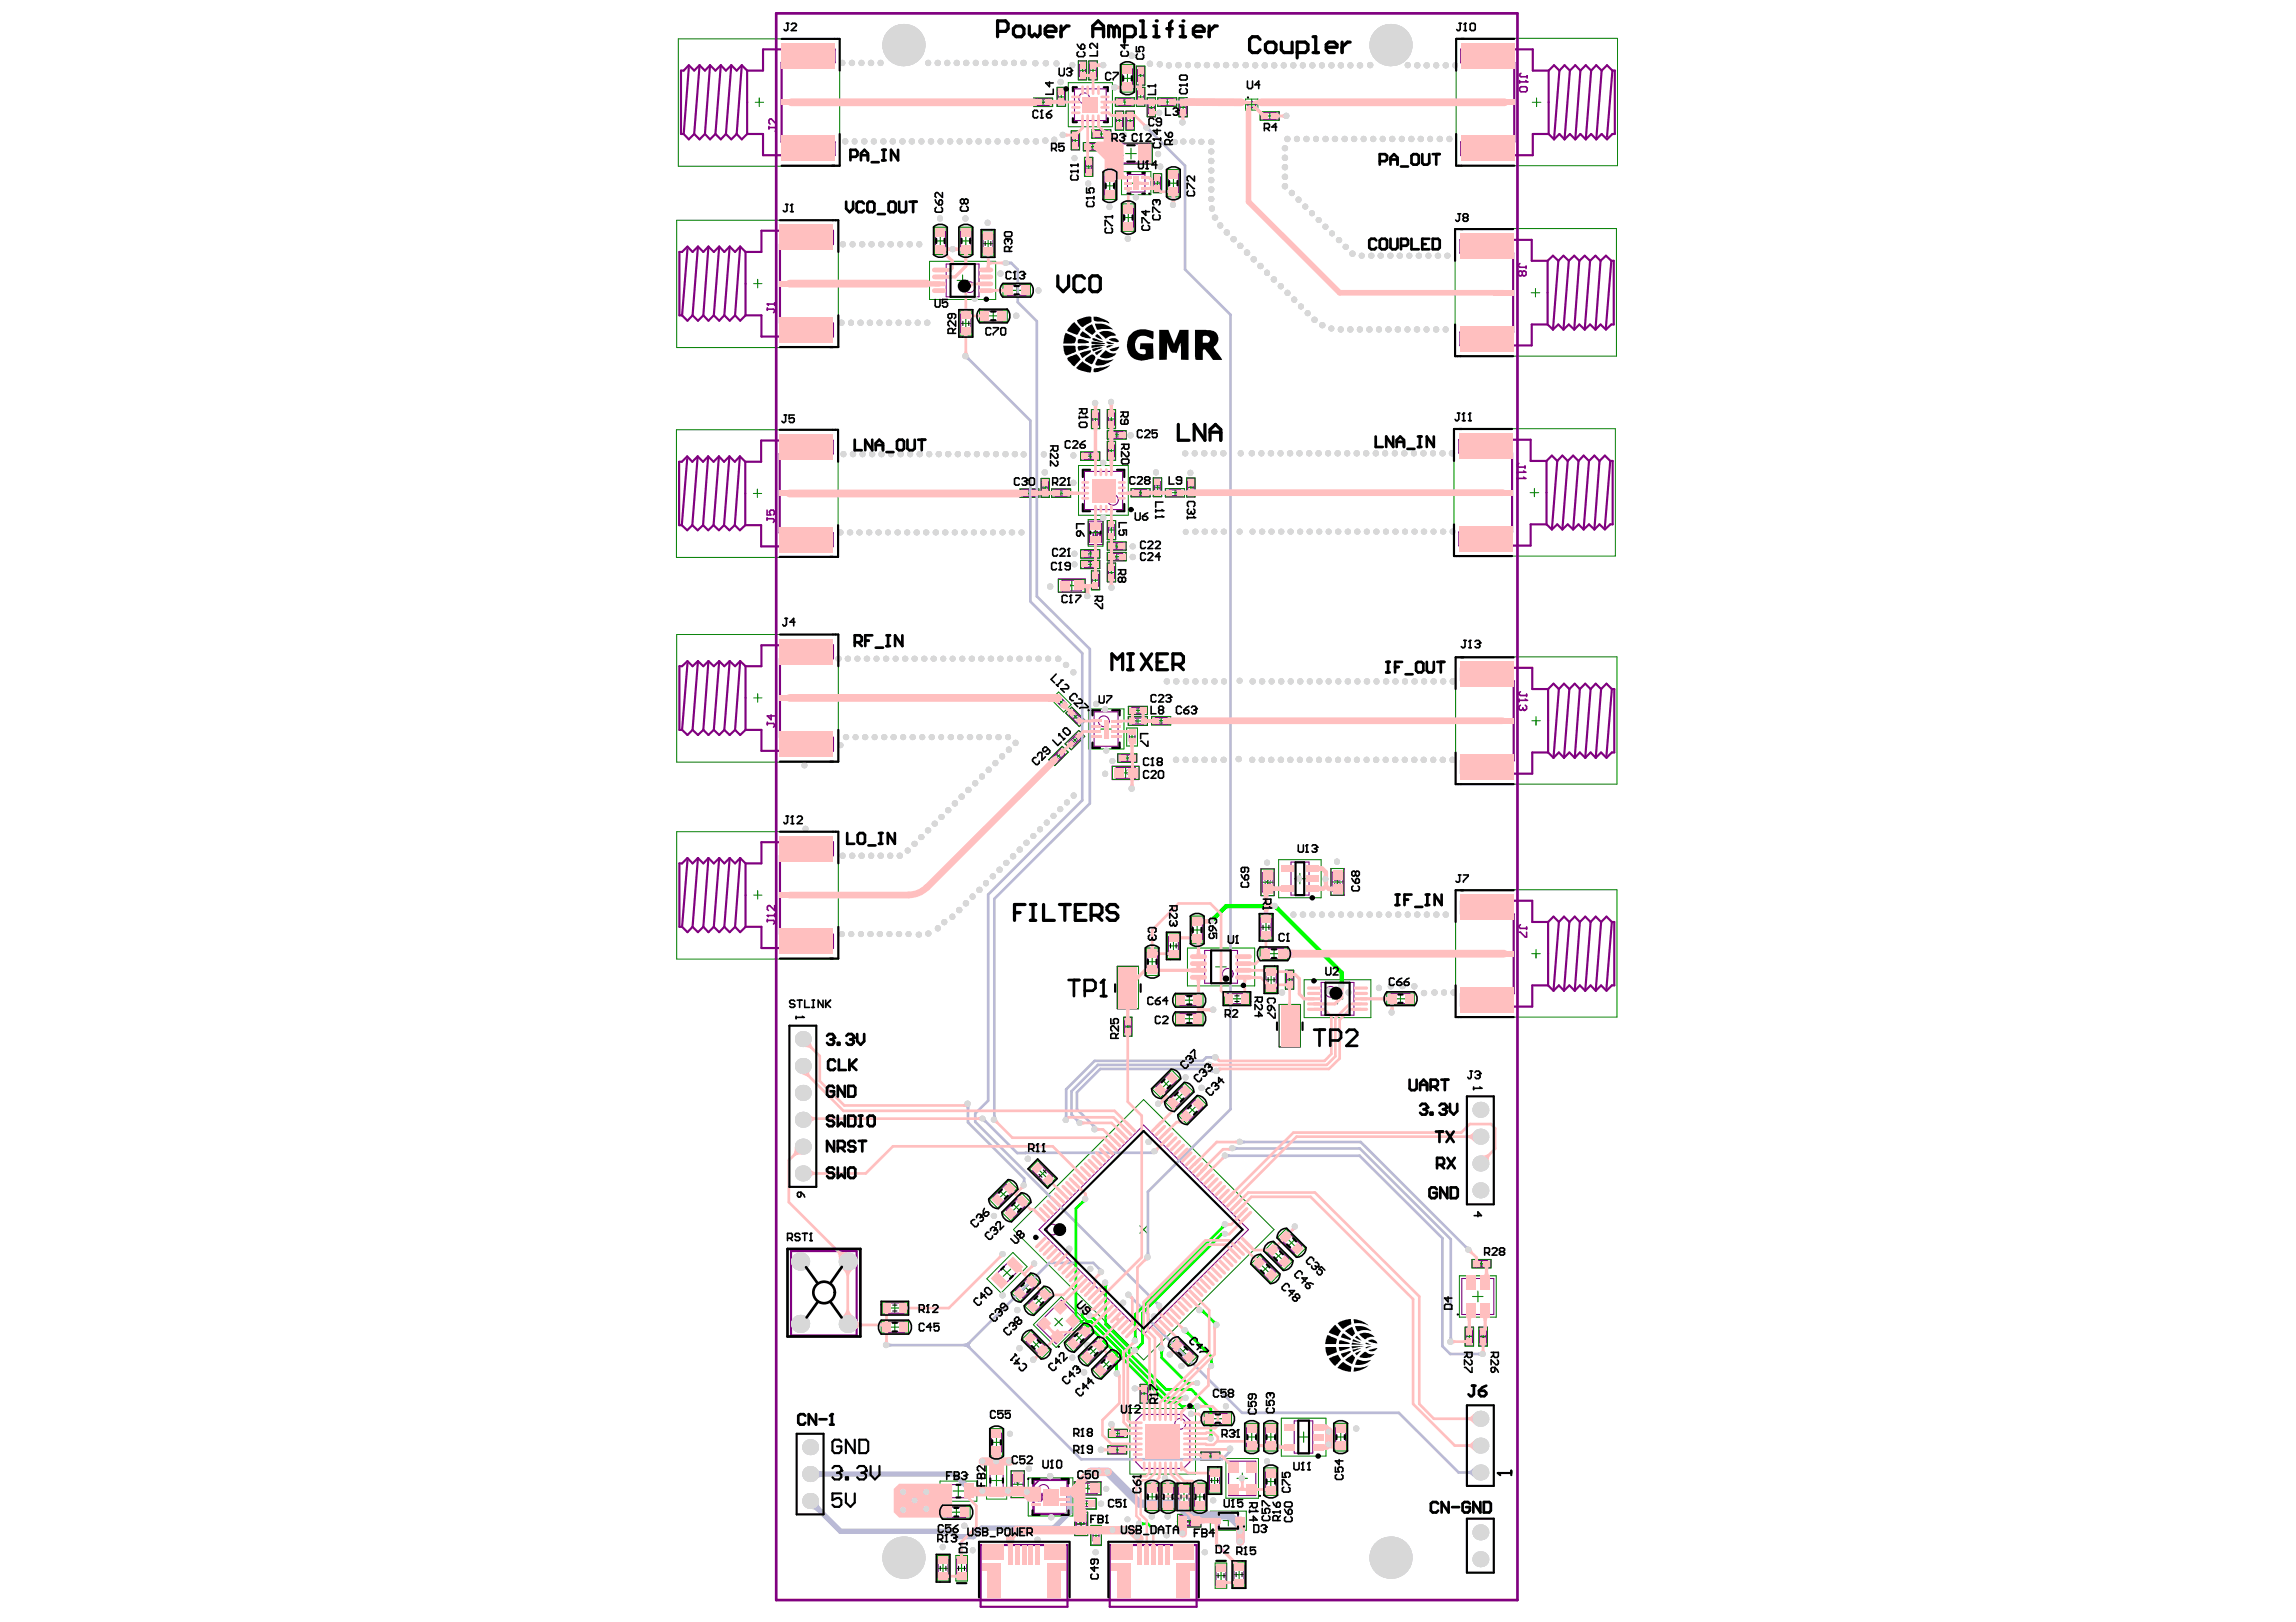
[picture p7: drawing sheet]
<svg xmlns="http://www.w3.org/2000/svg" width="297mm" height="210mm" viewBox="0 0 297 210" stroke-linecap="round" stroke-linejoin="round" font-family="sans-serif">
<g fill="none" stroke="#800080" stroke-width=".28">
<path d="M88.5 17.3l.6 .7 .7-.7M89.1 8.8l-.6 8.5M89.8 17.3l.7 .7 .7-.7M90.5 8.4l-.7 .7-.7-.7-.6 .7h-.4v8.2h.4M90.5 8.4l.7 .7 .7-.7M90.5 8.4l-.7 8.9M91.2 17.3l.7 .7 .7-.7M91.9 8.4l.7 .7 .7-.7M91.9 8.4l-.7 8.9M92.6 17.3l.7 .7 .6-.7M93.3 8.4l-.7 8.9M93.3 8.4l.6 .7 .7-.7"/>
<path d="M93.9 17.3l.7 .7 .7-.7M94.6 8.4l.7 .7 .7-.7M94.6 8.4l-.7 8.9M95.3 17.3l.7 .7 .7-.7M96 8.4l.7 .7M96 8.4l-.7 8.9M96.7 9.1h2v-2.7h9.3v1.7h-6.9v10.3h6.9v1.7h-9.3v-2.8h-2M96.7 9.1v8.2M200.4 17.3l.6 .7M200.4 9.1l.6-.7 .7 .7M200.4 9.1h-2.1v-2.7h-9.3v1.7h6.9v10.3h-6.9v1.7h9.3v-2.8h2.1M200.4 9.1v8.2"/>
<path d="M201 18l.7-.7 .7 .7M201.7 9.1l.7-.7 .7 .7M201.7 9.1l-.7 8.9M202.4 18l.7-.7 .7 .7M203.1 9.1l.7-.7 .7 .7M203.1 9.1l-.7 8.9M203.8 18l.7-.7 .7 .7M204.5 9.1l.7-.7 .7 .7M204.5 9.1l-.7 8.9M205.2 18l.7-.7 .6 .7M205.9 9.1l.6-.7 .7 .7M205.9 9.1l-.7 8.9"/>
<path d="M207.2 9.1l.7-.7 .7 .7M207.2 9.1l-.7 8.9M208.6 9.1h.3v8.2h-.3l-.7 .7-.7-.7-.7 .7M208.6 9.1l-.7 8.6M88.9 32.3l-.7 8.5M90.3 31.9l-.7 .7-.7-.7-.7 .7h-.3v8.2h.3M90.3 31.9l.7 .7 .7-.7M90.3 31.9l-.7 8.9M91.7 31.9l.6 .7 .7-.7M91.7 31.9l-.7 8.9M93 31.9l.7 .7 .7-.7M93 31.9l-.7 8.9"/>
<path d="M94.4 31.9l.7 .7 .7-.7M94.4 31.9l-.7 8.9M95.8 31.9l.7 .7M95.8 31.9l-.7 8.9M96.5 32.6h2v-2.7h9.3v1.7h-6.9v10.3h6.9v1.7h-9.3v-2.8h-2M96.5 32.6v8.2M200.2 33.8l.7-.7 .7 .7M200.2 33.8h-2v-2.8h-9.3v1.7h6.9v10.3h-6.9v1.7h9.3v-2.7h2M200.2 33.8v8.2M201.6 33.8l.7-.7 .7 .7M201.6 33.8l-.7 8.9M203 33.8l.7-.7 .6 .7"/>
<path d="M203 33.8l-.7 8.9M204.3 33.8l.7-.7 .7 .7M204.3 33.8l-.6 8.9M205.7 33.8l.7-.7 .7 .7M205.7 33.8l-.7 8.9M207.1 33.8l.7-.7 .7 .7M207.1 33.8l-.7 8.9M208.5 33.8h.3v8.2h-.3l-.7 .7-.7-.7-.7 .7M208.5 33.8l-.7 8.5M88.2 40.8l.7 .7 .7-.7M88.9 59.4l-.7 8.6M89.6 40.8l.7 .7 .7-.7"/>
<path d="M90.3 59.1l-.7 .7-.7-.7-.7 .7h-.3v8.2h.3M90.3 59.1l.7 .7 .6-.7M90.3 59.1l-.7 8.9M91 40.8l.7 .7 .6-.7M91.6 59.1l.7 .7 .7-.7M91.6 59.1l-.6 8.9M92.3 40.8l.7 .7 .7-.7M93 59.1l.7 .7 .7-.7M93 59.1l-.7 8.9M93.7 40.8l.7 .7 .7-.7M94.4 59.1l.7 .7 .6-.7M94.4 59.1l-.7 8.9"/>
<path d="M95.1 40.8l.7 .7 .7-.7M95.7 59.1l.7 .7M95.7 59.1l-.6 8.9M96.4 59.8h2.1v-2.8h9.2v1.7h-6.8v10.3h6.8v1.7h-9.2v-2.7h-2.1M96.4 59.8v8.2M200.1 59.7l.7-.7 .7 .7M200.1 59.7h-2.1v-2.8h-9.2v1.7h6.8v10.3h-6.8v1.7h9.2v-2.7h2.1M200.1 59.7v8.2M200.2 42l.7 .7M200.9 42.7l.7-.7 .7 .7M201.5 59.7l.6-.7 .7 .7M201.5 59.7l-.7 8.8"/>
<path d="M202.3 42.7l.7-.7 .7 .7M202.8 59.7l.7-.7 .7 .7M202.8 59.7l-.7 8.8M203.7 42.7l.6-.7 .7 .7M204.2 59.7l.7-.7 .7 .7M204.2 59.7l-.7 8.8M205 42.7l.7-.7 .7 .7M205.6 59.7l.7-.7 .6 .7M205.6 59.7l-.7 8.8M206.9 59.7l.7-.7 .7 .7M206.9 59.7l-.6 8.8M208.3 59.7h.3v8.2h-.3l-.7 .6-.7-.6-.6 .6"/>
<path d="M208.3 59.7l-.7 8.5M88.2 68l.7 .6 .7-.6M89.6 68l.7 .6 .7-.6M91 68l.6 .6 .7-.6M92.3 68l.7 .6 .7-.6M93.7 68l.7 .6 .7-.6M95.1 68l.6 .6 .7-.6M200.1 67.9l.7 .6M200.8 68.5l.7-.6 .6 .6M202.1 68.5l.7-.6 .7 .6M203.5 68.5l.7-.6 .7 .6M204.9 68.5l.7-.6 .7 .6"/>
<path d="M88.2 94.5l.7 .6 .7-.6M88.9 85.9l-.7 8.6M89.6 94.5l.7 .6 .7-.6M90.3 85.6l-.7 .6-.7-.6-.7 .6h-.3v8.3h.3M90.3 85.6l-.7 8.9M90.3 85.6l.7 .6 .7-.6M91 94.5l.7 .6 .6-.6M91.7 85.6l.6 .6 .7-.6M91.7 85.6l-.7 8.9M92.3 94.5l.7 .6 .7-.6M93 85.6l-.7 8.9M93 85.6l.7 .6 .7-.6"/>
<path d="M93.7 94.5l.7 .6 .7-.6M94.4 85.6l.7 .6 .7-.6M94.4 85.6l-.7 8.9M95.1 94.5l.7 .6 .7-.6M95.8 85.6l-.7 8.9M95.8 85.6l.7 .6M96.5 86.2h2v-2.7h9.3v1.7h-6.9v10.3h6.9v1.7h-9.3v-2.7h-2M96.5 86.2v8.3M200.3 89.2h-2.1v-2.8h-9.2v1.7h6.8v10.3h-6.8v1.7h9.2v-2.7h2.1M200.3 97.4l.7 .7M200.3 89.2l.7-.7 .7 .7M200.3 89.2v8.2"/>
<path d="M201 98.1l.7-.7 .6 .7M201.7 89.2l.6-.7 .7 .7M201.7 89.2l-.7 8.9M202.3 98.1l.7-.7 .7 .7M203 89.2l.7-.7 .7 .7M203 89.2l-.7 8.9M203.7 98.1l.7-.7 .7 .7M204.4 89.2l.7-.7 .7 .7M204.4 89.2l-.7 8.9M205.1 98.1l.7-.7 .6 .7M205.8 89.2l.6-.7 .7 .7M205.8 89.2l-.7 8.9"/>
<path d="M207.1 89.2l.7-.7 .7 .7M207.1 89.2l-.7 8.9M208.5 89.2h.3v8.2h-.3l-.7 .7-.7-.7-.7 .7M208.5 89.2l-.7 8.5M88.2 119.9l.7 .7 .7-.7M88.9 111.4l-.7 8.5M89.6 119.9l.7 .7 .7-.7M90.3 111l-.7 .7-.7-.7-.7 .7h-.3v8.2h.3M90.3 111l.7 .7 .7-.7M90.3 111l-.7 8.9M91 119.9l.7 .7 .6-.7M91.7 111l.6 .7 .7-.7"/>
<path d="M91.7 111l-.7 8.9M92.3 119.9l.7 .7 .7-.7M93 111l.7 .7 .7-.7M93 111l-.7 8.9M93.7 119.9l.7 .7 .7-.7M94.4 111l.7 .7 .7-.7M94.4 111l-.7 8.9M95.1 119.9l.7 .7 .7-.7M95.8 111l.7 .7M95.8 111l-.7 8.9M96.5 111.7h2v-2.7h9.3v1.7h-6.9v10.2h6.9v1.8h-9.3v-2.8h-2M96.5 111.7v8.2"/>
<path d="M200.3 119.3h-2.1v-2.7h-9.2v1.7h6.8v10.3h-6.8v1.7h9.2v-2.8h2.1M200.3 119.3v8.2M200.3 119.3l.7-.7 .7 .7M201.7 119.3l-.7 8.9M201.7 119.3l.6-.7 .7 .7M203 119.3l.7-.7 .7 .7M203 119.3l-.7 8.9M204.4 119.3l.7-.7 .7 .7M204.4 119.3l-.7 8.9M205.8 119.3l.6-.7 .7 .7M205.8 119.3l-.7 8.9M207.1 119.3l-.7 8.9"/>
<path d="M207.1 119.3l.7-.7 .7 .7M208.5 119.3h.3v8.2h-.3l-.7 .7-.7-.7-.7 .7M208.5 119.3l-.7 8.6M200.3 127.5l.7 .7M201 128.2l.7-.7 .6 .7M202.3 128.2l.7-.7 .7 .7M203.7 128.2l.7-.7 .7 .7M205.1 128.2l.7-.7 .6 .7"/>
</g>
<g fill="none" stroke="#800080" stroke-width=".14">
<path d="M133.7 12.7h2.5v1.1h-2.5zM136.8 11.3h1v2.5h-1zM138.6 17h1v2.4h-1zM139.5 7.9h1.1v2.4h-1.1zM140.2 18.5h2.4v1h-2.4zM140.9 7.9h1v2.4h-1zM141.3 16.8h2.4v1.1h-2.4zM143.6 18.5h5.5v2.7h-5.5zM144.3 14.4h1v2.4h-1zM144.3 12.7h2.4v1h-2.4zM145.7 14.4h1v2.4h-1zM147 11.3h1.1v2.5h-1.1z"/>
<path d="M147 8.6h1.1v2.4h-1.1zM148.4 12.7h1.1v2.4h-1.1zM149.8 12.7h2.4v1h-2.4zM152.5 12.7h1.1v2.4h-1.1zM163.1 14.5h2.4v1h-2.4zM140.3 20.4h1.1v2.4h-1.1zM149.2 22.5h1.1v2.4h-1.1zM139.8 58.5h2.5v1h-2.5zM141.2 53h1v2.4h-1zM143.3 53h1v2.4h-1zM143.3 55.8h2.4v1h-2.4zM143.3 57.1h1v2.4h-1z"/>
<path d="M131.9 63.3h2.5v1h-2.5zM134.7 61.9h1v2.4h-1zM136.1 63.3h2.4v1h-2.4zM136.9 74.9h3.5v1.8h-3.5zM139.8 71.2h2.5v1h-2.5zM139.8 72.5h2.5v1.1h-2.5zM140.8 67.4h1.9v3.1h-1.9zM141.2 73.9h1v2.4h-1zM143.3 67.4h1v2.4h-1zM143.3 70.2h2.4v1h-2.4zM143.3 71.5h2.4v1.1h-2.4zM143.3 72.9h1v2.4h-1z"/>
<path d="M146.4 63.2h2.4v1.1h-2.4zM149.2 61.8h1.1v2.5h-1.1zM150.8 63.2h2.4v1.1h-2.4zM153.6 61.9h1v2.4h-1zM135.7 98.3l1.7-1.7 .8 .7-1.8 1.8zM137.8 96.3l1.8-1.8 .7 .8-1.7 1.7zM137.9 92.3l.7-.8 1.8 1.8-.8 .7zM143.9 99.1h3.5v1.8h-3.5zM144.6 97.6h2.4v1h-2.4zM146 92.8h2.4v1.1h-2.4zM146 91.4h2.4v1.1h-2.4zM149 92.8h2.4v1h-2.4z"/>
<path d="M163.1 112.4h1.8v3.5h-1.8zM172.2 112.4h1.7v3.5h-1.7zM144.5 125.1h2.8v5.4h-2.8zM145.4 131.7h1v2.4h-1zM165.5 130h2.7v5.5h-2.7zM166.3 125.6h1.1v2.4h-1.1zM147.5 179.1h1v2.5h-1zM189.6 171.7h1v2.5h-1zM190.4 163h2.5v1.1h-2.5zM191.3 171.7h1.1v2.5h-1.1zM130.8 190.3h1.7v3.5h-1.7zM139 191.7h3.5v1.8h-3.5z"/>
<path d="M139 195.7h1.7v3h-1.7zM143.3 187.1h2.5v1.1h-2.5zM143.4 185h2.4v1h-2.4zM152.3 196h3.1v1.6h-3.1zM155.4 187.9h2.4v1.1h-2.4z"/>
</g>
<path d="M133.7 191.5h4.5v4.5h-4.5zM134.5 191.5l-.8 .8" fill="none" stroke="#800080" stroke-width=".21"/>
<g fill="#800080">
<path d="M131.3 190.7l.1-.1a.29 .29 0 0 1 .4 .1 .29 .29 0 0 1-.1 .4v-.1a.21 .21 0 0 0 0-.3 .21 .21 0 0 0-.3 0l-.1 .2 .2 .2a.29 .29 0 0 1-.2-.4z"/>
<path d="M131.3 191.2h.1a.15 .15 0 0 0 0 .3 .14 .14 0 0 0 .2 0 .16 .16 0 0 0-.1-.3h.3v.4v-.3h-.2a.2 .2 0 0 1-.2 .3 .21 .21 0 0 1-.1-.4z"/>
<path d="M131.2 191.6l.3 .2a.23 .23 0 0 0 .3 .1v-.1l-.1-.1a.17 .17 0 0 1 .2 .2 .17 .17 0 0 1-.2 .1l-.4-.3v.3h-.1z"/>
<path d="M137 11.4h.7v.1h-.6v.3h-.1z"/>
<path d="M145.6 132.4l.2 .1a.22 .22 0 0 0 .2 .1 .22 .22 0 0 0 .2 0l-.1-.2a.2 .2 0 0 1 .1 .3 .2 .2 0 0 1-.3-.1l-.2-.1v.3h-.1z"/>
<path d="M145.7 132.9l.1-.1v.1a.13 .13 0 0 0 0 .2 .13 .13 0 0 0 .2 0 .13 .13 0 0 0-.1-.2v-.1l.3 .1v.3v-.2l-.2-.1a.22 .22 0 0 1-.2 .4 .21 .21 0 0 1-.1-.4z"/>
<path d="M144.5 16.2h.2v.1a.22 .22 0 0 0 0 .3 .22 .22 0 0 0 .3-.1l.1-.1-.2-.2a.2 .2 0 0 1 .2 .1 .2 .2 0 0 1 0 .2l-.1 .2h-.2a.26 .26 0 0 1-.3-.2 .26 .26 0 0 1 0-.3z"/>
<path d="M144.5 15.8h.6v.1h-.5l.1 .1h-.1z"/>
<path d="M147.7 180.6h.6v.1h-.5l.1 .1h-.1z"/>
<path d="M147.7 180l.6 .3-.5-.2v.3h-.1z"/>
<path d="M147.4 8.8a.3 .3 0 0 1 .5 0 .3 .3 0 0 1-.2 .4v-.1a.23 .23 0 0 0 0-.3 .23 .23 0 0 0-.3 .2l.1 .2a.28 .28 0 0 1-.1-.4z"/>
<path d="M147.3 9.3h.2v.1a.13 .13 0 0 0-.1 .2 .13 .13 0 0 0 .2 0 .13 .13 0 0 0 0-.2v-.1l.3 .1v.3h-.1v-.3h-.1a.22 .22 0 0 1-.1 .3 .22 .22 0 0 1-.3-.1 .22 .22 0 0 1 0-.3z"/>
<path d="M148.6 14.6l.2-.1a.21 .21 0 0 0 0 .3 .21 .21 0 0 0 .3 0 .21 .21 0 0 0-.1-.3 .3 .3 0 0 1 .1 .4 .3 .3 0 0 1-.3 .1 .3 .3 0 0 1-.2-.4z"/>
<path d="M147.2 13.6h.6v-.4v.4h-.6z"/>
<path d="M147.2 12.9h.6v.1h-.4l.1 .1h-.1z"/>
<path d="M152.7 14.6l.2-.1a.21 .21 0 0 0 0 .3 .21 .21 0 0 0 .3 0 .21 .21 0 0 0-.1-.3 .18 .18 0 0 1 .2 .1 .18 .18 0 0 1 0 .2 .32 .32 0 0 1-.4 .2 .32 .32 0 0 1-.2-.4z"/>
<path d="M152.7 14.1h.6v.1h-.4v.1z"/>
<path d="M172.6 115l.2-.1v.1a.3 .3 0 0 0-.1 .4 .3 .3 0 0 0 .5 .1 .25 .25 0 0 0 .2-.3 .25 .25 0 0 0-.3-.2l.1-.1a.42 .42 0 0 1 .2 .6 .42 .42 0 0 1-.7 0 .42 .42 0 0 1-.1-.5z"/>
<path d="M134.9 62.6l.5 .4 .1-.1-.1-.3a.2 .2 0 0 1 .1 .3 .2 .2 0 0 1-.3 0l-.2-.2v.3h-.1z"/>
<path d="M134.9 63.1l.3 .1a.15 .15 0 0 0 .1 .2 .15 .15 0 0 0 .2-.2l-.1-.1a.2 .2 0 0 1 .2 .2 .2 .2 0 0 1-.3 .2 .2 .2 0 0 1-.2-.2l-.1-.1v.3h-.1z"/>
<path d="M138.8 18.8l.1-.1 .1 .1a.21 .21 0 0 0-.1 .3 .21 .21 0 0 0 .4 0 .21 .21 0 0 0-.1-.3 .2 .2 0 0 1 .2 .1 .2 .2 0 0 1 0 .2 .32 .32 0 0 1-.5 .1 .32 .32 0 0 1-.1-.4z"/>
<path d="M138.8 18.3h.6v.2h-.5l.1 .1h-.1z"/>
<path d="M138.8 17.9h.6v.1h-.5l.1 .1h-.1z"/>
<path d="M139.7 9.7h.2v.1a.23 .23 0 0 0 0 .3 .23 .23 0 0 0 .4-.2l-.2-.2a.22 .22 0 0 1 .2 .2 .22 .22 0 0 1-.1 .2 .33 .33 0 0 1-.4 0 .33 .33 0 0 1-.1-.4z"/>
<path d="M153.8 62.1a.32 .32 0 0 1 .5-.1 .32 .32 0 0 1-.1 .5v-.1a.22 .22 0 0 0-.1-.4 .22 .22 0 0 0-.2 .3l.1 .2a.2 .2 0 0 1-.2-.1 .2 .2 0 0 1 0-.2z"/>
<path d="M153.8 62.7l.1-.1 .1 .1a.12 .12 0 0 0-.1 .1 .12 .12 0 0 0 .1 .1 .12 .12 0 0 0 .1-.2 .11 .11 0 0 0 .1 .2 .11 .11 0 0 0 .2-.1 .11 .11 0 0 0-.2-.1v-.1a.18 .18 0 0 1 .2 .3 .17 .17 0 0 1-.3 0 .18 .18 0 0 1-.2 .1 .18 .18 0 0 1-.1-.2z"/>
<path d="M153.8 63.3h.5l-.1-.1v-.1l.2 .3h-.6z"/>
<path d="M189.8 172.5l.3 .1a.17 .17 0 0 0 .1 .2 .17 .17 0 0 0 .2-.2h-.1v-.1a.23 .23 0 0 1 .1 .4 .23 .23 0 0 1-.4-.1l-.1-.2v.3h-.1z"/>
<path d="M189.8 173.1h.2l.4 .2v-.3h.1v.4z"/>
<path d="M137.2 11.8l.5 .4h-.5v.1v-.1h-.2l.2-.1zM137.2 11.9v.2h.3z"/>
<path d="M145.6 131.8h.6v.2a.18 .18 0 0 1-.1 .3 .18 .18 0 0 1-.2-.2l-.3 .2v-.1l.3-.2v-.1h-.3zM146 131.9v.2l.1 .1 .1-.3z"/>
<path d="M144.5 15.3l.5-.1 .1 .2h-.1v.2h-.1zM144.6 15.4l.3 .2v-.2z"/>
<path d="M145.9 16.3a.2 .2 0 0 1 .2-.1 .2 .2 0 0 1 .1 .2l.3-.2v.1l-.3 .1v.2h.3v.1h-.6zM146 16.3l-.1 .3h.2v-.2z"/>
<path d="M145.9 15.8l.1-.1-.1 .3 .3 .1a.2 .2 0 0 1 0-.4 .19 .19 0 0 1 .3 .1 .19 .19 0 0 1-.2 .3 .3 .3 0 0 1-.3 0 .3 .3 0 0 1-.1-.3zM146.2 15.9a.13 .13 0 0 0 .2 0 .13 .13 0 0 0-.2 0z"/>
<path d="M147.7 181h.2l.1 .1 .3-.2v.1l-.3 .2v.2h.3v.1h-.6zM147.8 181.1v.3h.2v-.3z"/>
<path d="M148.6 14h.3a.26 .26 0 0 1 .3 0 .26 .26 0 0 1 0 .4h-.1v-.1a.16 .16 0 0 0 0-.2 .16 .16 0 0 0-.2 0 .2 .2 0 0 1 0 .3 .2 .2 0 0 1-.3-.1 .2 .2 0 0 1 0-.3zM148.7 14.2a.13 .13 0 0 0 .2 0 .13 .13 0 0 0-.2 0z"/>
<path d="M152.7 13.6l.3-.1a.22 .22 0 0 1 .3 .2 .22 .22 0 0 1-.3 .2 .25 .25 0 0 1-.3-.3zM152.8 13.7a.26 .26 0 0 0 .2 .1 .26 .26 0 0 0 .3-.1l-.1-.1z"/>
<path d="M172.6 114.3l.1-.1 .1 .1a.16 .16 0 0 0-.1 .2 .16 .16 0 0 0 .2 .1l.1 .1a.27 .27 0 0 1 0-.5 .27 .27 0 0 1 .4 .2 .27 .27 0 0 1-.2 .3l-.3 .1a.33 .33 0 0 1-.3-.5zM173 114.4a.2 .2 0 0 0 .4 0 .2 .2 0 0 0-.4 0z"/>
<path d="M172.6 113.6l.3-.1 .1 .1a.26 .26 0 0 1 .4 0 .26 .26 0 0 1 0 .4 .26 .26 0 0 1-.4-.1 .24 .24 0 0 1-.4 0 .24 .24 0 0 1 0-.3zM172.6 113.8a.15 .15 0 0 0 .3 0 .15 .15 0 0 0-.3 0zM173 113.8a.2 .2 0 0 0 .4 0 .2 .2 0 0 0-.4 0z"/>
<path d="M134.9 62h.7v.3a.18 .18 0 0 1-.2 .2 .18 .18 0 0 1-.2-.1l-.3 .2v-.1l.3-.2v-.2h-.3zM135.3 62.1v.3h.2v-.3z"/>
<path d="M139.7 9.3l.1-.1a.16 .16 0 0 0 0 .2 .16 .16 0 0 0 .2 .1 .2 .2 0 0 1 0-.3 .2 .2 0 0 1 .3 .1 .2 .2 0 0 1-.1 .3 .31 .31 0 0 1-.4 0 .31 .31 0 0 1-.1-.3zM140 9.4a.15 .15 0 0 0 .3 0 .15 .15 0 0 0-.3 0z"/>
<path d="M189.8 171.9h.7v.3a.2 .2 0 0 1-.2 .2 .2 .2 0 0 1-.2-.2l-.3 .3v-.2l.3-.2v-.1h-.3zM190.2 172v.3h.2v-.3z"/>
</g>
<path d="M139.3 196.1h.1M139.3 196.8l.1-.2h.2l.1 .2 .4-.2 .1 .2v.5h-.9zM139.3 197.6v.6h.9M139.3 196.1h.9M139.3 196.1l.1 .2M139.7 197.3h.1M139.7 196.8v.5M139.7 197.9v.3M140.2 196v.3" fill="none" stroke="#800080" stroke-width=".21"/>
<g fill="#800080">
<path d="M141.7 192.3a.31 .31 0 0 1 .5 0 .31 .31 0 0 1-.1 .4 .31 .31 0 0 1-.4 0v-.1a.24 .24 0 0 0 .4 0 .24 .24 0 0 0-.2-.3l-.1 .1h-.1z"/>
<path d="M141.2 192.3a.21 .21 0 0 1 .2-.1 .21 .21 0 0 1 .2 .2 .16 .16 0 0 0-.3-.1 .16 .16 0 0 0 0 .2h.3l-.1 .3h-.3v-.1h.3v-.1a.22 .22 0 0 1-.3 0 .22 .22 0 0 1 0-.3z"/>
<path d="M137.2 75.7a.27 .27 0 0 1 .3-.1 .27 .27 0 0 1 .2 .1l-.1 .1a.21 .21 0 0 0-.3-.1 .21 .21 0 0 0 0 .4h.2l.2-.1a.29 .29 0 0 1-.4 .2 .29 .29 0 0 1-.1-.5z"/>
<path d="M137.8 75.7l.2-.1v.6v-.5l-.2 .1z"/>
<path d="M138.2 75.6h.4l-.2 .6-.1-.1 .2-.4h-.3z"/>
<path d="M141.7 72.8a.31 .31 0 0 1 .4 .1 .31 .31 0 0 1 0 .4 .31 .31 0 0 1-.5-.1 .23 .23 0 0 0 .3 .1 .23 .23 0 0 0 .1-.3 .23 .23 0 0 0-.3-.1v.1h-.1z"/>
<path d="M141.2 72.8h.1v.4h.2l-.2 .2h-.1z"/>
<path d="M141.6 58.9l.1-.1a.29 .29 0 0 1 .4 .1 .29 .29 0 0 1-.1 .4 .29 .29 0 0 1-.4-.1h.1a.23 .23 0 0 0 .3 0 .23 .23 0 0 0 0-.3l-.2-.1-.1 .2h-.1z"/>
<path d="M141.1 58.7h.4l-.1 .3a.22 .22 0 0 0-.1 .3h.1v-.1a.15 .15 0 0 1 0 .2 .15 .15 0 0 1-.2-.1v-.2l.2-.3h-.3z"/>
<path d="M146.1 91.7h.1a.29 .29 0 0 1 .5 .1h-.1a.2 .2 0 0 0-.3 0 .2 .2 0 0 0 0 .3 .2 .2 0 0 0 .3 0l.1-.1a.3 .3 0 0 1-.5 .2 .3 .3 0 0 1-.1-.5z"/>
<path d="M146.8 91.6a.23 .23 0 0 1 .3 .2 .23 .23 0 0 1-.2 .3l-.1 .1h.3h-.4l.2-.2a.15 .15 0 0 0 .1-.2 .15 .15 0 0 0-.2-.1l-.1 .1z"/>
<path d="M147.2 91.7a.18 .18 0 0 1 .3-.1 .18 .18 0 0 1 0 .3 .18 .18 0 0 1 0 .3 .18 .18 0 0 1-.3-.1h.1a.13 .13 0 0 0 .1 .1 .13 .13 0 0 0 .1-.2 .13 .13 0 0 0-.1-.1v-.1a.11 .11 0 0 0 .1 0 .11 .11 0 0 0-.1-.2 .11 .11 0 0 0-.1 .1z"/>
<path d="M140.7 192.3a.28 .28 0 0 1 .4 .1 .28 .28 0 0 1-.1 .4 .25 .25 0 0 1-.2-.1 .25 .25 0 0 1-.1-.3zM140.8 192.3v.1a.21 .21 0 0 0 0 .2 .21 .21 0 0 0 .2 .1 .24 .24 0 0 0 0-.3 .24 .24 0 0 0-.2-.1z"/>
<path d="M140.7 72.9a.18 .18 0 0 1 .2-.1 .18 .18 0 0 1 .1 .1 .17 .17 0 0 0-.2-.1 .17 .17 0 0 0-.1 .3 .19 .19 0 0 1 .3 0 .19 .19 0 0 1-.1 .3 .19 .19 0 0 1-.2-.2zM140.7 73.2a.15 .15 0 0 0 .3 0 .15 .15 0 0 0-.3 0z"/>
<path d="M140.7 58.8a.28 .28 0 0 1 .4 .2 .28 .28 0 0 1-.2 .3h-.2l-.1-.1h.1a.13 .13 0 0 0 .2 .1 .13 .13 0 0 0 .1-.2 .18 .18 0 0 1-.3 0 .18 .18 0 0 1 0-.3zM140.7 58.9a.15 .15 0 0 0 .3 0 .15 .15 0 0 0-.3 0z"/>
<path d="M164.8 14.7h.1l.2 .3h.2v-.3v.7h-.2a.18 .18 0 0 1-.2-.2 .18 .18 0 0 1 .1-.2zM165 15.1v.2h.3v-.2z"/>
<path d="M164.4 14.7h.1v.2h.3l-.3 .5h-.1v-.5zM164.5 14.9v.3l.2-.3z"/>
</g>
<path d="M99.5 16.4v.3M99.5 16.5h.8l.1 .2v.2l-.1 .1M100.4 15.4v.7l-.6-.7h-.2l-.1 .2v.3l.1 .2M99.3 93.4v.4M99.3 93.6h.8l.1 .2-.1 .3M99.8 92.5v.6l-.5-.5h.9" fill="none" stroke="#800080" stroke-width=".21"/>
<g fill="#800080">
<path d="M141.4 74.7l.6 .2v-.3h.1v.4l-.7-.2z"/>
<path d="M140 71.4h.1a.18 .18 0 0 1 .2-.1 .18 .18 0 0 1 .1 .2 .22 .22 0 0 0-.4 .1 .22 .22 0 0 0 .3 .3l.2-.1a.31 .31 0 0 1-.5 .1 .31 .31 0 0 1 0-.5z"/>
<path d="M140.6 71.4a.22 .22 0 0 1 .4 0 .22 .22 0 0 1-.2 .4l-.2 .1h.4v.1h-.5l.2-.2a.22 .22 0 0 0 .1-.4h-.1l-.1 .1z"/>
<path d="M141.1 71.5l.2-.2v.7h-.1v-.5l-.1 .1z"/>
<path d="M143.5 67.6h.6v.1h-.5v.3h-.1z"/>
<path d="M143.5 68.2l.1-.1 .1 .1a.13 .13 0 0 0-.1 .2 .13 .13 0 0 0 .2 0 .13 .13 0 0 0 0-.2v-.1l.3 .1v.3v-.3h-.2a.19 .19 0 0 1-.1 .3 .19 .19 0 0 1-.3-.1z"/>
<path d="M141.4 53.9h.5v-.1l.2 .2h-.7z"/>
<path d="M143.5 58.5a.3 .3 0 0 1 .4 .2h.1v-.3h.1v.5l-.2-.1a.27 .27 0 0 0-.4-.2l.1 .3-.1-.1z"/>
<path d="M141 18.7h.3h-.3v.2a.2 .2 0 0 1 .3 .1 .2 .2 0 0 1-.2 .3 .2 .2 0 0 1-.2-.2h.1a.14 .14 0 0 0 .2 0 .14 .14 0 0 0 0-.2 .14 .14 0 0 0-.2 .1h-.1z"/>
<path d="M140.6 22.2l.1-.1v.1a.23 .23 0 0 0 0 .4 .23 .23 0 0 0 .4-.1l-.1-.2-.1-.1a.2 .2 0 0 1 .2 .1 .2 .2 0 0 1-.1 .3 .31 .31 0 0 1-.4 0 .31 .31 0 0 1 0-.4z"/>
<path d="M140.5 21.8h.6v.1h-.5l.1 .1h-.1z"/>
<path d="M140.5 21.2h.1v.2l.1 .1a.2 .2 0 0 1 .2-.3 .2 .2 0 0 1 .2 .1 .2 .2 0 0 1-.1 .3v-.1a.13 .13 0 0 0 0-.2 .13 .13 0 0 0-.2 0 .13 .13 0 0 0 .1 .2l-.1 .1-.3-.1z"/>
<path d="M141.1 8h.7v.1h-.6v.3h-.1z"/>
<path d="M141.1 8.4l.2 .2a.23 .23 0 0 0 .4 .1l-.1-.2a.13 .13 0 0 1 .2 .1 .13 .13 0 0 1-.1 .2l-.2 .1-.3-.4v.4h-.1z"/>
<path d="M149.2 93a.25 .25 0 0 1 .3-.1 .25 .25 0 0 1 .2 .2h-.1a.21 .21 0 0 0-.3 0 .21 .21 0 0 0 0 .3 .21 .21 0 0 0 .3-.1 .18 .18 0 0 1-.1 .3 .18 .18 0 0 1-.2-.1 .32 .32 0 0 1-.1-.5z"/>
<path d="M150.2 93a.17 .17 0 0 1 .3-.1 .17 .17 0 0 1 0 .3 .2 .2 0 0 1 0 .4 .2 .2 0 0 1-.3-.2h.1a.12 .12 0 0 0 .1 .1 .12 .12 0 0 0 .1-.2 .12 .12 0 0 0-.1 0v-.1a.1 .1 0 0 0 .1-.1 .1 .1 0 0 0-.1-.1 .1 .1 0 0 0-.1 .1h-.1z"/>
<path d="M146.2 93h.2v.5h.2v.1h-.4z"/>
<path d="M149.5 62.1h.6v.1h-.5v.3h-.1z"/>
<path d="M149.5 62.7h.5l-.1-.1 .2 .3h-.6z"/>
<path d="M149.5 63.2h.5l-.1-.1 .2 .2h-.6z"/>
<path d="M152.6 63.5h.4v.6h-.1v-.5h-.3z"/>
<path d="M149.5 22.8l.1-.1a.31 .31 0 0 1 .5 0 .31 .31 0 0 1-.2 .5v-.1a.23 .23 0 0 0 .1-.3 .23 .23 0 0 0-.4 0 .23 .23 0 0 0 .1 .3v.1a.28 .28 0 0 1-.2-.4z"/>
<path d="M149.5 23.4l.5 .2v-.3h.1v.4l-.6-.2z"/>
<path d="M149.5 23.9l.1-.1 .1 .1a.13 .13 0 0 0-.1 .1 .13 .13 0 0 0 .1 .1 .13 .13 0 0 0 .1-.2h.1a.12 .12 0 0 0 .1 .2 .12 .12 0 0 0 .1-.1 .12 .12 0 0 0-.2-.1l.1-.1a.2 .2 0 0 1 .1 .2 .2 .2 0 0 1-.3 .1 .19 .19 0 0 1-.2 .1 .19 .19 0 0 1-.1-.1z"/>
<path d="M149.9 12.9h.1v.5h.3v.1h-.4z"/>
<path d="M150.4 12.9a.18 .18 0 0 1 .3 0 .18 .18 0 0 1-.1 .3 .18 .18 0 0 1 .1 .2 .18 .18 0 0 1-.3 0v-.1a.13 .13 0 0 0 .2 .1 .13 .13 0 0 0 .1-.1 .13 .13 0 0 0-.2-.1l.2-.2-.1-.1-.2 .1z"/>
<path d="M141.4 74h.7v.3a.18 .18 0 0 1-.2 .2 .18 .18 0 0 1-.2-.2l-.3 .3v-.1l.3-.2v-.2h-.3zM141.8 74.1v.2l.1 .1 .1-.3z"/>
<path d="M143.5 54.9l.1-.1 .2 .2 .3-.2v.1l-.3 .2v.1h.3v.1h-.6zM143.5 55v.2h.2v-.2z"/>
<path d="M143.5 54.4l.2-.1a.23 .23 0 0 1 .3 .1 .23 .23 0 0 1-.1 .3 .16 .16 0 0 0 .1-.2 .16 .16 0 0 0-.2-.1 .2 .2 0 0 1 0 .3 .2 .2 0 0 1-.3 0 .2 .2 0 0 1 0-.3zM143.5 54.5a.15 .15 0 0 0 .3 0 .15 .15 0 0 0-.3 0z"/>
<path d="M141.4 53.2h.7v.2a.18 .18 0 0 1-.2 .2 .18 .18 0 0 1-.2-.1l-.3 .2v-.1l.3-.2v-.2h-.3zM141.8 53.2v.3h.2v-.3z"/>
<path d="M141.4 54.3l.2-.1a.24 .24 0 0 1 .4 0 .24 .24 0 0 1-.1 .4h-.1a.26 .26 0 0 1-.4-.3zM141.5 54.3a.26 .26 0 0 0 .4 .2h.1a.23 .23 0 0 0-.2-.2 .23 .23 0 0 0-.2 0z"/>
<path d="M143.5 59h.2l.1 .1 .3-.2v.1l-.3 .2v.1h.3v.1h-.6zM143.5 59.1v.2h.2v-.2z"/>
<path d="M143.5 58.1l.1-.1a.25 .25 0 0 1 .4 0 .25 .25 0 0 1 0 .3 .25 .25 0 0 1-.4 .1l-.1-.1zM143.5 58.1a.28 .28 0 0 0 .3 .2 .28 .28 0 0 0 .2-.2z"/>
<path d="M140.3 18.6l.3 .1a.16 .16 0 0 1 .2 .1 .16 .16 0 0 1-.2 .2l.2 .3-.3-.3h-.1v.3h-.1zM140.4 18.7v.2l.3-.1-.1-.1z"/>
<path d="M149.8 93a.19 .19 0 0 1 .2-.1 .19 .19 0 0 1 .1 .2l-.2-.1-.1 .2a.19 .19 0 0 1 .3 0 .19 .19 0 0 1-.1 .3 .19 .19 0 0 1-.2-.2zM149.9 93.2a.16 .16 0 0 0-.1 .3 .15 .15 0 0 0 .2 0 .15 .15 0 0 0 0-.3z"/>
<path d="M146.8 93a.16 .16 0 0 1 .2 0 .16 .16 0 0 1 0 .2 .19 .19 0 0 1 0 .3 .19 .19 0 0 1-.3 0 .19 .19 0 0 1 .1-.3zM146.8 93.1a.11 .11 0 0 0 0 .1 .11 .11 0 0 0 .2 0 .11 .11 0 0 0-.1-.2zM146.8 93.4a.13 .13 0 0 0 .2 0 .13 .13 0 0 0-.2 0z"/>
<path d="M152.2 63.5h.2l.1 .2a.17 .17 0 0 0-.2-.1 .17 .17 0 0 0-.1 .2 .2 .2 0 0 1 .3 .1 .2 .2 0 0 1-.2 .2 .2 .2 0 0 1-.2-.2zM152.2 63.9a.15 .15 0 0 0 .3 0 .15 .15 0 0 0-.3 0z"/>
</g>
<g fill="none" stroke="#800080" stroke-width=".21">
<path d="M99.3 39.3h.1M99.3 39.8v.3M99.3 39.3h.9M99.3 39.3l.1 .2M100.2 39.2v.3M99.3 40h.8l.1 .1v.2l-.1 .2M99.2 66v.6h.5l-.1-.4 .1-.2h.3l.2 .2v.3l-.2 .1M99.2 67v.3M99.2 67.1h.8l.2 .2-.2 .3M141.4 69l.2-.2h.3v.5l-.1 .2h-.2l-.2-.2zM141.9 68.8l.5 .7M142.4 67.9h-1v.6"/>
<path d="M99.3 118.5h.1M99.3 119v.3M99.3 119.1h.8l.1 .2-.1 .3M99.3 118.5h.9M99.3 118.5l.1 .1M100.2 117.2v.6l-.6-.6h-.2l-.1 .2v.3l.1 .1M100.2 118.3v.3"/>
</g>
<g fill="#800080">
<path d="M138.1 96.2h.1l.4 .3 .2-.2 .1 .1-.3 .2z"/>
<path d="M138.6 95.7l.5 .4-.1 .1-.3-.4v.2z"/>
<path d="M136.1 98.2l.1-.1h.2v.1a.23 .23 0 0 0-.3 .3 .23 .23 0 0 0 .4 .1l.1-.3a.31 .31 0 0 1-.4 .4 .31 .31 0 0 1-.1-.5z"/>
<path d="M136.5 97.8a.25 .25 0 0 1 .3 0 .25 .25 0 0 1 0 .3v.1l.2-.2 .1 .1-.3 .3-.1-.2a.21 .21 0 0 0 .1-.3 .21 .21 0 0 0-.3-.1v.3z"/>
<path d="M138.3 92h.1a.3 .3 0 0 1 .4-.1 .3 .3 0 0 1 .1 .4l-.1-.1a.23 .23 0 0 0-.3-.2 .23 .23 0 0 0-.1 .3l.3 .1-.1 .1a.29 .29 0 0 1-.3-.2 .29 .29 0 0 1 0-.3z"/>
<path d="M138.6 92.6l.1-.1a.24 .24 0 0 0 .3 .1 .24 .24 0 0 0 .1-.2l-.2-.1a.22 .22 0 0 1 .3 0 .22 .22 0 0 1 0 .3 .22 .22 0 0 1-.3 0h-.2l.2 .3z"/>
<path d="M139.3 92.6l.3 .2-.6 .3v-.1l.5-.2z"/>
<path d="M163.6 112.8h.1a.43 .43 0 0 1 .6 0 .43 .43 0 0 1 0 .6h-.1v-.1a.31 .31 0 0 0 .1-.4 .31 .31 0 0 0-.5-.1 .26 .26 0 0 0-.1 .3 .26 .26 0 0 0 .2 .2v.1a.37 .37 0 0 1-.3-.6z"/>
<path d="M166.6 125.8l.2-.1a.29 .29 0 0 1 .4 .1 .29 .29 0 0 1-.2 .4v-.1a.21 .21 0 0 0 0-.3 .21 .21 0 0 0-.3 0l-.1 .3h.2l-.1 .1a.32 .32 0 0 1-.1-.4z"/>
<path d="M166.6 126.9l.5 .2v-.3h.1v.4z"/>
<path d="M191.6 172.5l.2 .1a.22 .22 0 0 0 .4 .2l-.1-.3a.22 .22 0 0 1 .2 .2 .22 .22 0 0 1-.2 .3 .22 .22 0 0 1-.3-.2l-.1-.2v.3h-.1z"/>
<path d="M138.9 95.5a.3 .3 0 0 1 .4 0 .3 .3 0 0 1 0 .4l-.4-.2zM139 95.5a.3 .3 0 0 0 .4 .3l-.2-.3z"/>
<path d="M136.8 97.5v-.1a.33 .33 0 0 1 .4 .1 .33 .33 0 0 1 0 .4h-.2l.3-.1-.1-.2a.21 .21 0 0 1-.3 .2 .21 .21 0 0 1-.1-.3zM136.8 97.6a.15 .15 0 0 0 .3 0 .15 .15 0 0 0-.3 0z"/>
<path d="M143.5 74.7h.1l.2 .1 .3-.2v.1l-.3 .3v.1h.3v.1h-.6zM143.5 74.8v.3h.2v-.3z"/>
<path d="M143.5 74.3v-.1l.2 .1a.18 .18 0 0 1 .3-.1 .18 .18 0 0 1 0 .3 .18 .18 0 0 1-.3 0 .17 .17 0 0 1-.2 0 .17 .17 0 0 1 0-.2zM143.5 74.4a.1 .1 0 0 0 .2 0 .1 .1 0 0 0-.2 0zM143.7 74.4a.15 .15 0 0 0 .3 0 .15 .15 0 0 0-.3 0z"/>
<path d="M163.6 113.7l.5-.2a.29 .29 0 0 1 .3 .3 .29 .29 0 0 1-.2 .3v-.1a.16 .16 0 0 0 .2-.2 .16 .16 0 0 0-.2-.1l-.2-.1a.28 .28 0 0 1 0 .4 .28 .28 0 0 1-.3 .1 .28 .28 0 0 1-.1-.4zM163.7 113.9a.19 .19 0 0 0 .3 0 .19 .19 0 0 0-.3 0z"/>
<path d="M163.6 114.3l.2-.1v.1a.2 .2 0 0 0-.1 .3 .2 .2 0 0 0 .3 .1 .28 .28 0 0 1 .1-.4 .28 .28 0 0 1 .4 .1 .28 .28 0 0 1-.3 .4h-.1a.37 .37 0 0 1-.4-.1 .37 .37 0 0 1-.1-.4zM164 114.5a.19 .19 0 0 0 .3 0 .19 .19 0 0 0-.3 0z"/>
<path d="M166.6 126.4l.1-.1a.28 .28 0 0 1 .3 0 .28 .28 0 0 1 .1 .3l-.1 .1a.17 .17 0 0 0 .1-.2 .17 .17 0 0 0-.2-.1 .2 .2 0 0 1 0 .2 .2 .2 0 0 1-.3 .1 .2 .2 0 0 1 0-.3zM166.6 126.5a.15 .15 0 0 0 .3 0 .15 .15 0 0 0-.3 0z"/>
<path d="M191.6 171.9h.6v.3a.18 .18 0 0 1-.1 .2 .18 .18 0 0 1-.2-.2l-.3 .3v-.2l.3-.2v-.1h-.3zM192 172v.3h.1l.1-.3z"/>
<path d="M191.6 173.1l.2-.1a.26 .26 0 0 1 .4 .1 .26 .26 0 0 1-.1 .3v-.1a.14 .14 0 0 0 0-.2 .14 .14 0 0 0-.2 0 .21 .21 0 0 1 0 .3 .21 .21 0 0 1-.3 0 .21 .21 0 0 1 0-.3zM191.7 173.2a.14 .14 0 0 0 .2 0 .14 .14 0 0 0-.2 0z"/>
</g>
<g fill="none" stroke="#800080" stroke-width=".21">
<path d="M196.6 11.4l.2-.2h.6l.2 .2v.3l-.2 .2h-.6l-.2-.2zM196.6 10.4v.3M196.6 10.6h1M196.8 9.5l-.2 .1v.2l.2 .1h.8M197.4 10.4l.2 .2M197.6 10.6h.1M197.6 9.8v.3M196.6 34.1l-.1 .2v.1l.1 .2h.8M196.9 35.2l.2-.1 .3 .1v.4l-.1 .1h-.2l-.2-.1M196.9 35.2l-.1-.1-.3 .1v.4l.1 .1 .3-.1M196.9 35.2v.4M197.4 34.4v.4"/>
<path d="M196.5 60l-.2 .1v.2l.2 .2h.8M196.3 60.9v.4M196.3 61.7v.4M196.3 61.1h1M196.3 61.9h1M197.1 60.9l.2 .2M197.1 61.7l.2 .2M197.3 61.1h.1M197.3 61.9h.1M197.3 60.3v.3M196.5 90.5v.3M196.5 90.6h1"/>
<path d="M196.7 89.5l-.2 .2v.1l.2 .2h.8M196.7 91.3l-.2 .1v.3l.2 .2h.1l.2-.2M197 91.7l.2 .2M197 91.6v.1M197.2 91.9h.1M197.3 91.3l.2 .1v.3l-.2 .2h-.1M197.3 90.5l.2 .1M197.5 90.6h.1M197.5 89.8v.3M196.7 119.7l-.2 .1v.2l.2 .1h.8M197.5 120v.3M196.5 120.6h.2l.6 .7h.2v-.7"/>
</g>
<g fill="#800080">
<path d="M144.8 187.4h.1v.4l.1-.1-.2 .3z"/>
<path d="M144.8 97.9l.1-.1a.25 .25 0 0 1 .4 .1 .24 .24 0 0 0-.4 0 .24 .24 0 0 0 0 .3 .24 .24 0 0 0 .4 0 .3 .3 0 0 1-.5 .1 .3 .3 0 0 1 0-.4z"/>
<path d="M145.4 97.9l.3-.1v.6h-.1v-.5l-.2 .1z"/>
<path d="M143.4 70.4a.31 .31 0 0 1 .5 .1h-.1a.19 .19 0 0 0-.2-.1 .19 .19 0 0 0-.1 .2 .2 .2 0 0 0 .1 .3 .2 .2 0 0 0 .2-.2h.1a.3 .3 0 0 1-.4 .2 .3 .3 0 0 1-.1-.5z"/>
<path d="M144 70.4a.22 .22 0 0 1 .4 0 .22 .22 0 0 1-.2 .3l-.1 .1h.3v.1h-.4l.1-.1a.23 .23 0 0 0 .2-.2 .23 .23 0 0 0-.1-.2l-.2 .1z"/>
<path d="M144.5 70.3a.24 .24 0 0 1 .4 .2 .24 .24 0 0 1-.3 .3h.3v.1h-.4l.1-.2a.22 .22 0 0 0 .1-.1 .22 .22 0 0 0 0-.2l-.2 .1z"/>
<path d="M132.2 63.5a.24 .24 0 0 1 .4 .2h-.1a.21 .21 0 0 0-.3-.1 .21 .21 0 0 0 0 .3 .21 .21 0 0 0 .3 0 .19 .19 0 0 1 0 .2 .19 .19 0 0 1-.3 0l-.1-.2z"/>
<path d="M132.7 63.5a.18 .18 0 0 1 .3 0 .18 .18 0 0 1 0 .3 .2 .2 0 0 1 0 .3 .2 .2 0 0 1-.3-.2 .14 .14 0 0 0 .2 .2 .13 .13 0 0 0 .1-.2 .13 .13 0 0 0-.1-.1v-.1a.1 .1 0 0 0 .1-.1 .1 .1 0 0 0-.1-.1 .11 .11 0 0 0-.1 .2z"/>
<path d="M143.4 56a.29 .29 0 0 1 .5 .1h-.1a.21 .21 0 0 0-.3 0 .21 .21 0 0 0 0 .3l.2 .1 .1-.2 .1 .1a.29 .29 0 0 1-.4 .1 .29 .29 0 0 1-.1-.4z"/>
<path d="M144 56a.22 .22 0 0 1 .4 .1 .22 .22 0 0 1-.2 .3l-.1 .1h.3v.1h-.4v-.2a.3 .3 0 0 0 .2-.4h-.1v.1z"/>
<path d="M144.5 56h.4h-.3v.2h.2l.1 .1a.21 .21 0 0 1-.2 .3 .21 .21 0 0 1-.2-.2 .16 .16 0 0 0 .3 .1 .16 .16 0 0 0-.1-.3l-.2 .1z"/>
<path d="M143.9 20.1a.3 .3 0 0 1 .5 0h-.1a.23 .23 0 0 0-.4 .1 .23 .23 0 0 0 .3 .3l.1-.2 .1 .1a.3 .3 0 0 1-.4 .1 .3 .3 0 0 1-.1-.4z"/>
<path d="M144.5 20.1l.3-.2v.7h-.1v-.5l-.1 .1z"/>
<path d="M145 20a.23 .23 0 0 1 .3 .1 .23 .23 0 0 1-.2 .3l-.1 .1h.3v.1h-.4l.1-.2a.32 .32 0 0 0 .2-.4l-.2 .1z"/>
<path d="M142 17.1a.18 .18 0 0 1 .3-.1 .18 .18 0 0 1 0 .3 .19 .19 0 0 1-.1 .3 .19 .19 0 0 1-.2-.2h.1a.11 .11 0 0 0 .1 .1 .11 .11 0 0 0 .1-.1 .11 .11 0 0 0-.2-.1 .14 .14 0 0 0 .2-.2 .12 .12 0 0 0-.2 0l-.1 .1z"/>
<path d="M145.1 187.4h.1l.2 .2h.2v-.2v.5h-.2a.17 .17 0 0 1-.3-.1 .17 .17 0 0 1 .2-.2zM145.2 187.7l.1 .2h.3v-.2z"/>
<path d="M144.3 187.4h.2l.1 .1h-.1a.13 .13 0 0 0-.2-.1 .13 .13 0 0 0 0 .2 .19 .19 0 0 1 .3 .1 .19 .19 0 0 1-.2 .3 .19 .19 0 0 1-.2-.2v-.2zM144.3 187.8a.12 .12 0 0 0 .2 0 .12 .12 0 0 0-.2 0z"/>
<path d="M145.9 97.8a.17 .17 0 0 1 .2 0 .17 .17 0 0 1 0 .2 .18 .18 0 0 1 .1 .3 .18 .18 0 0 1-.3 0 .18 .18 0 0 1 .1-.3h-.1zM145.9 97.9a.1 .1 0 0 0 .2 0 .1 .1 0 0 0-.2 0zM145.9 98.2a.13 .13 0 0 0 .2 0 .13 .13 0 0 0-.2 0z"/>
<path d="M133.2 63.5a.28 .28 0 0 1 .4 .2 .28 .28 0 0 1-.1 .3v.1a.32 .32 0 0 1-.3-.2 .32 .32 0 0 1 0-.4zM133.3 63.5v.2a.18 .18 0 0 0-.1 .2 .18 .18 0 0 0 .3 0v-.3z"/>
<path d="M141.4 17h.3a.18 .18 0 0 1 .2 .1 .18 .18 0 0 1-.2 .2l.2 .3h-.1l-.2-.3h-.1v.3h-.1zM141.5 17.1v.2l.3-.1-.1-.1z"/>
</g>
<path d="M134.2 193.3v.8l.1 .1h.4l.1-.1v-.8M135.1 194.2h.4M135.3 193.3h.1M135.3 193.3v.9M135.3 193.3l-.2 .1M135.9 193.4l.2-.1h.3l.2 .1v.7l-.2 .1h-.3l-.2-.1zM152.5 196.5v.9l.5-.5h-.7M153.3 196.6l.1-.1h.5v.9h-.5l-.1-.1v-.2l.1-.2-.1-.1zM153.4 196.9h.5M153.9 196.9h.1M154.6 196.9h.3M154.9 196.5v.9h-.7" fill="none" stroke="#800080" stroke-width=".21"/>
<g fill="#800080">
<path d="M156.7 188.3a.23 .23 0 0 1 .2-.1 .23 .23 0 0 1 .2 .1l-.1 .1a.14 .14 0 0 0-.2-.2 .13 .13 0 0 0-.1 .2 .13 .13 0 0 0 .2 .1l-.1 .1a.12 .12 0 0 0 0 .2 .14 .14 0 0 0 .2-.2l.1 .1a.18 .18 0 0 1-.3 .1 .18 .18 0 0 1 0-.3l-.2-.1z"/>
<path d="M156.2 188.2h.1v.5l.2-.1-.2 .2h-.1z"/>
<path d="M144.8 185.2h.1v.5l.2-.1-.2 .3h-.1z"/>
<path d="M146.6 99.7a.3 .3 0 0 1 .5 0 .3 .3 0 0 1-.1 .4 .3 .3 0 0 1-.4 0l.1-.1a.22 .22 0 0 0 .4 0 .22 .22 0 0 0-.2-.3h-.1l-.1 .1h-.1z"/>
<path d="M146.1 99.6h.4l-.1 .2a.19 .19 0 0 0-.2 .1 .19 .19 0 0 0 .1 .3l.2-.1a.21 .21 0 0 1-.3 .1 .21 .21 0 0 1 .1-.4l.1-.1h-.3z"/>
<path d="M145 71.9a.29 .29 0 0 1 .4-.1 .29 .29 0 0 1 .1 .4 .29 .29 0 0 1-.4 .1l-.1-.1h.1a.21 .21 0 0 0 .4 0 .21 .21 0 0 0-.1-.3v-.1h-.2l-.1 .2z"/>
<path d="M144.5 71.8h.5l-.1 .1a.22 .22 0 0 0-.2 .2 .22 .22 0 0 0 .1 .2l.2-.1a.21 .21 0 0 1-.4 .1 .21 .21 0 0 1 .1-.3l.2-.2h-.4z"/>
<path d="M137.4 63.5h.4v.2a.26 .26 0 0 0-.3 .4l.3-.1a.2 .2 0 0 1-.2 .2 .2 .2 0 0 1-.2-.2 .2 .2 0 0 1 .1-.2l.2-.2h-.3z"/>
<path d="M137 63.5h.1v.5l.2-.1-.2 .3z"/>
<path d="M148.1 63.6a.31 .31 0 0 1 .4 0 .31 .31 0 0 1 0 .4 .31 .31 0 0 1-.4 0 .26 .26 0 0 0 .3 .1 .26 .26 0 0 0 .1-.4 .26 .26 0 0 0-.3-.1v.1h-.1z"/>
<path d="M147.6 63.5h.4l-.3 .4a.13 .13 0 0 0 0 .2 .13 .13 0 0 0 .2-.1h.1a.23 .23 0 0 1-.2 .2 .23 .23 0 0 1-.3-.2 .23 .23 0 0 1 .2-.3l.2-.1h-.3z"/>
<path d="M144.5 13a.28 .28 0 0 1 .5 0l-.1 .1a.21 .21 0 0 0-.3-.1 .21 .21 0 0 0 0 .3 .21 .21 0 0 0 .3 0 .2 .2 0 0 1-.1 .2 .2 .2 0 0 1-.3-.1z"/>
<path d="M145 12.9h.4l-.2 .6-.1-.2 .2-.3h-.3z"/>
<path d="M133.9 13h.1a.25 .25 0 0 1 .4 .1h-.1a.21 .21 0 0 0-.3-.1 .21 .21 0 0 0 0 .4h.2l.2-.1a.3 .3 0 0 1-.5 .2 .3 .3 0 0 1 0-.5z"/>
<path d="M134.5 13l.3-.1v.6h-.1v-.5l-.2 .1z"/>
<path d="M191.7 163.3h.4l-.2 .3a.14 .14 0 0 0-.1 .1 .14 .14 0 0 0 .1 .2 .14 .14 0 0 0 .1-.2h.1a.23 .23 0 0 1-.2 .2 .23 .23 0 0 1-.2-.2 .23 .23 0 0 1 .2-.2l.1-.2h-.3z"/>
<path d="M145.1 129.1h.2v.5h1.3v.2h-1.3v.5h-.2z"/>
<path d="M145.1 126.9h1.5v.2h-1.2l.3 .3h-.3z"/>
<path d="M166 134h.3v.5h1.2v.2h-1.2v.5h-.3z"/>
<path d="M166.1 131.7a.66 .66 0 0 1 1.1 .4l.2 .2v-.7h.1v.9l-.2-.1-.5-.5a.3 .3 0 0 0-.5-.1 .3 .3 0 0 0 0 .4l.2 .1v.2a.51 .51 0 0 1-.4-.8z"/>
<path d="M157.1 188.2h.1l.3 .3h.1v-.3h.1v.6h-.3a.18 .18 0 0 1-.2-.1 .18 .18 0 0 1 .1-.2zM157.3 188.5l-.1 .1 .1 .1h.3v-.2z"/>
<path d="M145.2 185.2h.1l.2 .3h.1v-.3h.1v.6h-.3a.16 .16 0 0 1-.2-.1 .16 .16 0 0 1 .2-.2zM145.3 185.6v.2h.3v-.2z"/>
<path d="M144.3 185.3l.1-.1a.19 .19 0 0 1 .2 .1 .19 .19 0 0 1-.1 .2 .16 .16 0 0 1 .1 .3 .16 .16 0 0 1-.3 0 .16 .16 0 0 1 .1-.3l-.2-.1zM144.4 185.7a.1 .1 0 0 0 .1 0 .1 .1 0 0 0-.1 0zM144.3 185.4a.15 .15 0 0 0 .3 0 .15 .15 0 0 0-.3 0z"/>
<path d="M145.7 99.7a.25 .25 0 0 1 .3 0 .25 .25 0 0 1 0 .3 .21 .21 0 0 1-.3 .2 .21 .21 0 0 1 0-.3zM145.8 99.7a.24 .24 0 0 0-.1 .3 .24 .24 0 0 0 .2 .1h.1a.29 .29 0 0 0-.2-.4z"/>
<path d="M144.2 71.8v.1h.3l-.3 .5v-.4h-.1zM144.2 72v.2l.2-.2z"/>
<path d="M137.8 63.5h.1l.2 .3h.2v-.3h.1v.6h-.3a.16 .16 0 0 1-.2-.1 .16 .16 0 0 1 .2-.2zM138 63.9v.2h.3v-.2z"/>
<path d="M147.1 63.5a.21 .21 0 0 1 .3 0 .21 .21 0 0 1 0 .4 .16 .16 0 0 1 0 .2 .16 .16 0 0 1-.2 0 .16 .16 0 0 1 0-.2l-.2-.1zM147.2 64a.1 .1 0 0 0 .2 0 .1 .1 0 0 0-.2 0zM147.1 63.7a.15 .15 0 0 0 .3 0 .15 .15 0 0 0-.3 0z"/>
<path d="M135 13l.1-.1 .2 .1v.1l-.1-.1h-.1l-.1 .2a.2 .2 0 0 1 .3 0 .2 .2 0 0 1 0 .3 .2 .2 0 0 1-.3-.1zM135 13.3a.15 .15 0 0 0 .3 0 .15 .15 0 0 0-.3 0z"/>
<path d="M192.2 163.3h.1l.2 .2h.2v-.2h.1v.6h-.3a.19 .19 0 0 1-.3-.2 .19 .19 0 0 1 .2-.2zM192.4 163.6v.2l.3 .1v-.3z"/>
<path d="M191.2 163.3a.2 .2 0 0 1 .4 0 .2 .2 0 0 1-.1 .3 .17 .17 0 0 1 0 .3 .17 .17 0 0 1-.2 0 .17 .17 0 0 1 0-.3l-.1-.1zM191.3 163.7a.11 .11 0 0 0 .2 0 .11 .11 0 0 0-.2 0zM191.3 163.5a.15 .15 0 0 0 .3 0 .15 .15 0 0 0-.3 0z"/>
<path d="M145.2 127.9a.47 .47 0 0 1 .5-.1 .47 .47 0 0 1 .3 .5v.4h.6v.2h-1.5zM145.3 128v.7h.5v-.4a.29 .29 0 0 0-.1-.3 .29 .29 0 0 0-.4 0z"/>
<path d="M166.1 132.9a.46 .46 0 0 1 .6-.2 .46 .46 0 0 1 .3 .5v.4h.5v.2h-1.5zM166.3 133v.6h.5v-.4a.29 .29 0 0 0-.2-.3 .29 .29 0 0 0-.3 .1z"/>
</g>
<path d="M139.4 193.9h2.4v1.4h-2.4zM141.1 197.5h1.4v2.4h-1.4z" fill="none" stroke="#000" stroke-width=".14"/>
<g fill="none" stroke="#008000" stroke-width=".13">
<path d="M87.8 5h20.8v16.5h-20.8zM97.7 13.2h1.1M98.2 12.7v1.1M133.7 12.7h2.5v1.1h-2.5zM136.7 11.3h1.2v2.5h-1.2zM138.2 10.7h5.7v5.7h-5.7zM138.6 16.9h1.1v2.5h-1.1zM139.5 7.9h1.1v2.5h-1.1zM140.2 18.5h2.4v1h-2.4zM140.9 7.9h1.1v2.5h-1.1zM141.2 16.8h2.5v1.1h-2.5zM143.6 18.5h5.5v2.7h-5.5z"/>
<path d="M144.3 12.6h2.5v1.2h-2.5zM144.3 14.4h1.1v2.5h-1.1zM145.7 14.4h1.1v2.5h-1.1zM147 11.3h1.1v2.5h-1.1zM147 8.5h1.1v2.5h-1.1zM148.4 12.6h1.1v2.5h-1.1zM149.8 12.6h2.4v1.2h-2.4zM152.5 12.6h1.1v2.5h-1.1zM161.1 12.8h1.6v1.4h-1.6zM163 14.5h2.5v1.1h-2.5zM188.4 5h20.9v16.4h-20.9zM198.2 13.2h1.1"/>
<path d="M198.8 12.7v1.1M87.5 28.5h21v16.5h-21zM97.5 36.7h1.1M98 36.1v1.2M120.3 33.8h8.5v5h-8.5zM140.3 20.4h1.1v2.4h-1.1zM145.1 22.2h3.8v3h-3.8zM149.2 22.5h1.1v2.5h-1.1zM188.2 29.6h20.9v16.5h-20.9zM198.1 37.9h1.1M198.6 37.3v1.1M87.5 55.6h20.9v16.5h-20.9z"/>
<path d="M139.8 58.5h2.5v1.1h-2.5zM141.2 53h1.1v2.5h-1.1zM143.3 53h1v2.5h-1zM143.3 55.7h2.4v1.1h-2.4zM143.3 57.1h1v2.5h-1zM188.1 55.5h20.9v16.5h-20.9zM97.5 63.9h1M98 63.3v1.1M131.9 63.3h2.5v1h-2.5zM134.7 61.9h1.1v2.4h-1.1zM136.1 63.3h2.4v1h-2.4zM136.9 75h3.5v1.6h-3.5z"/>
<path d="M139.5 60.2h6.5v6.5h-6.5zM139.8 71.1h2.5v1.1h-2.5zM139.8 72.5h2.5v1.1h-2.5zM140.8 67.2h1.9v3.5h-1.9zM141.2 73.9h1.1v2.4h-1.1zM143.3 67.4h1v2.4h-1zM143.3 70.1h2.4v1.1h-2.4zM143.3 71.5h2.4v1.1h-2.4zM143.3 72.9h1v2.4h-1zM146.3 63.2h2.5v1.1h-2.5zM149.2 61.8h1.1v2.5h-1.1zM150.8 63.2h2.4v1.1h-2.4z"/>
<path d="M153.5 61.8h1.1v2.5h-1.1zM198 63.8h1.1M198.5 63.2v1.1M87.5 82.1h21v16.5h-21zM97.5 90.3h1.1M98 89.8v1.1M135.7 98.3l1.7-1.7 .8 .7-1.7 1.8zM136 90.5l1-.9 1.6 1.6-1 1zM137.8 96.3l1.8-1.8 .7 .8-1.7 1.7zM137.9 92.3l.8-.8 1.7 1.7-.8 .8zM140.8 91.7h4.6v5.2h-4.6zM143.9 99.2h3.5v1.7h-3.5z"/>
<path d="M144.6 97.5h2.5v1.2h-2.5zM145.8 94.2h1.4v2.3h-1.4zM146 91.4h2.4v1.1h-2.4zM146 92.8h2.4v1.1h-2.4zM149 92.7h2.5v1.1h-2.5zM188.3 85h20.9v16.5h-20.9zM198.2 93.3h1.1M198.7 92.7v1.1M87.5 107.6h21v16.5h-21zM97.5 115.8h1.1M98 115.3v1.1M163.2 112.5h1.6v3.4h-1.6z"/>
<path d="M165.4 111.2h5.5v5h-5.5zM172.2 112.4h1.6v3.4h-1.6zM188.3 115.1h20.9v16.5h-20.9zM144.5 125.1h2.8v5.4h-2.8zM145.4 131.6h1.1v2.5h-1.1zM153.6 122.7h8.7v4.9h-8.7zM165.5 130h2.7v5.5h-2.7zM166.3 125.5h1.1v2.5h-1.1zM168.7 126.8h8.7v4.9h-8.7zM198.2 123.4h1.1M198.7 122.9v1.1M131.1 159.1l16.9-16.8 16.8 16.8-16.8 16.9z"/>
<path d="M131 162.1l1.9 1.8-3.4 3.4-1.8-1.8zM133.7 171.4l3.6-3.6 3 2.9-3.7 3.7zM147.5 179.1h1.1v2.5h-1.1zM188.8 165.1h4.8v5.4h-4.8zM189.5 171.7h1.1v2.5h-1.1zM190.4 163h2.5v1.1h-2.5zM191.3 171.7h1.1v2.5h-1.1zM121.6 191.7h4.8v2.6h-4.8zM127.6 189.2h2.6v4.8h-2.6zM130.8 190.3h1.7v3.5h-1.7zM133 191.2h5.8v5h-5.8zM139 191.8h3.4v1.6h-3.4z"/>
<path d="M139 195.7h1.7v3h-1.7zM139.3 193.9h2.6v1.4h-2.6zM141.1 197.4h1.4v2.6h-1.4zM143.3 187.1h2.5v1.1h-2.5zM143.4 185h2.4v1h-2.4zM146.2 182.3h8.5v8.5h-8.5zM152.3 196h3.1v1.6h-3.1zM155.4 187.9h2.4v1.1h-2.4zM156.6 195.6h4.6v2.4h-4.6zM158.6 188.7h4.2v5.2h-4.2zM165.8 183.5h5.7v4.9h-5.7z"/>
</g>
<g fill="none" stroke="#008000" stroke-width=".14">
<path d="M134.6 13.2h.8M134.9 12.8v.9M136.9 12.5h.8M137.3 12.1v.8M138.7 18.2h.8M139.1 17.8v.8M139.6 9.1h.8M140.1 8.7v.8M140.4 13.6h1.4M141 9.1h.8M141 19h.8M141.1 12.9v1.3"/>
<path d="M141.4 18.6v.8M141.4 8.7v.8M142.1 17.3h.8M142.5 16.9v.9M144.4 15.6h.8M144.8 15.2v.8M145.1 8.3h1.5v3.6h-1.5zM145.1 13.2h.8M145.2 10.1h1.3M145.5 12.8v.8M145.6 19.9h1.4M145.8 15.6h.8"/>
<path d="M145.9 9.5v1.3M146.2 15.2v.8M146.3 19.2v1.4M147.2 12.5h.8M147.2 9.8h.8M147.6 9.4v.8M147.6 12.1v.8M148.5 13.9h.8M149 13.5v.8M150.6 13.2h.8M151 12.8v.8M152.6 13.9h.8"/>
<path d="M153.1 13.5v.8M161.2 13.6h1.4M161.9 12.9v1.3M163.9 15h.8M164.3 14.6v.8M120.9 29.4h1.5v3.6h-1.5zM121 31.2h1.3M121.6 30.5v1.3M123.8 36.3h1.4M124.2 29.4h1.5v3.6h-1.5zM124.3 31.2h1.3M124.5 35.6v1.3"/>
<path d="M125 30.5v1.3M127.1 29.9h1.5v3.3h-1.5zM127.2 31.5h1.3M127.8 30.9v1.3M129.8 36.8h3.5v1.5h-3.5zM130.9 37.6h1.3M131.5 36.9v1.3M140.4 21.6h.8M140.9 21.2v.8M142.8 22.3h1.5v3.5h-1.5zM142.9 24.1h1.3M143.6 23.4v1.3"/>
<path d="M145.2 26.4h1.5v3.5h-1.5zM145.3 28.2h1.3M146 27.5v1.3M146.3 23.7h1.4M147 23v1.4M149.3 23.7h.8M149.8 23.3v.8M151 21.9h1.5v3.6h-1.5zM151.2 23.7h1.2M151.8 23v1.4M124.2 40.2h1.5v3.3h-1.5zM124.3 41.9h1.3"/>
<path d="M125 41.2v1.3M126.7 40.1h3.6v1.5h-3.6zM127.9 40.9h1.3M128.5 40.3v1.2M140.6 59h.8M141.1 58.6v.8M141.3 54.2h.8M141.7 53.8v.8M143.4 58.3h.8M143.4 54.2h.8M143.8 53.8v.8M143.8 57.9v.8"/>
<path d="M144.1 56.3h.8M144.5 55.9v.8M132.7 63.8h.9M133.2 63.4v.8M134.8 63.1h.8M135.2 62.7v.8M136.9 63.8h.8M137.3 63.4v.8M138 75.8h1.3M138.7 75.1v1.4M140.6 73h.8M140.6 71.7h.8"/>
<path d="M141.1 71.3v.8M141.1 72.7v.8M141.1 68.9h1.3M141.3 75.1h.8M141.7 68.3v1.3M141.7 74.7v.8M142.1 63.5h1.3M142.8 62.8v1.4M143.4 74.1h.8M143.4 68.6h.8M143.8 68.2v.8M143.8 73.7v.8"/>
<path d="M144.1 72h.8M144.1 70.7h.8M144.5 70.3v.8M144.5 71.6v.8M147.2 63.8h.8M147.6 63.4v.8M149.4 63.1h.7M149.8 62.7v.7M151.6 63.8h.8M152 63.4v.7M153.7 63.1h.8M154.1 62.7v.8"/>
<path d="M136.6 97.5l.6 .6M137 90.6l.5 .5M137.2 97.5l-.6 .6M137.5 90.6l-.5 .5M138.8 95.5l.5 .6M138.8 92.5l.6 .6M139.3 95.5l-.5 .6M139.4 92.5l-.6 .6M142.4 94.4h1.4M143.1 93.7v1.3M145.4 98.1h.8M145.6 99.3v1.4"/>
<path d="M145.8 97.7v.8M146.1 95.4h.7M146.5 95v.7M146.8 92h.8M146.8 93.3h.8M147.2 91.5v.9M147.2 92.9v.8M149.8 93.3h.8M150.2 92.9v.8M145 100h1.3M154.1 118.5h1.5v3.6h-1.5zM154.9 119.7v1.3"/>
<path d="M163 118.4h1.5v3.2h-1.5zM163.3 114.2h1.4M163.8 119.3v1.4M164 113.5v1.4M167.5 113.7h1.4M168.2 113v1.4M172.3 114.1h1.4M173 113.4v1.4M145.2 127.8h1.4M145.5 132.9h.8M145.9 127.1v1.4M145.9 132.5v.8"/>
<path d="M148.3 122.7h1.5v3.5h-1.5zM148.4 124.5h1.3M149.1 123.8v1.3M150.4 139.8l.9 .9M151 120.7h1.5v3.3h-1.5zM151.2 122.4h1.2M151.3 139.8l-.9 .9M151.8 121.7v1.3M152.1 128.7h3.5v1.5h-3.5zM152.1 131.1h3.5v1.5h-3.5zM153.2 131.8h1.3M153.2 129.4h1.3"/>
<path d="M153.9 128.8v1.3M153.9 131.2v1.3M154.2 120.4h1.3M157.3 125.1h1.3M158 124.5v1.3M158.4 128.5h3.3v1.5h-3.3zM159.4 129.3h1.3M160 128.6v1.3M163 122.7h3.6v1.5h-3.6zM163.1 120h1.3M163.7 125.1h1.5v3.3h-1.5zM163.8 126.8h1.3"/>
<path d="M164.2 123.4h1.3M164.4 126.1v1.3M164.8 122.8v1.3M166.2 132.7h1.3M166.4 126.8h.9M166.8 126.4v.8M166.9 132v1.4M172.3 129.3h1.4M173 128.6v1.3M179.4 128.5h3.6v1.5h-3.6zM180.5 129.3h1.3M181.2 128.6v1.3"/>
<path d="M128 155.3l2.5-2.5 1.1 1-2.5 2.5zM129.3 154.1l1 .9M129.7 157l2.5-2.6 1.1 1.1-2.5 2.5zM130.3 154.1l-1 .9M131 155.8l.9 .9M131.9 155.8l-.9 .9M134.2 150.2l2.4 2.3-1.1 1.1-2.3-2.3zM134.4 151.4l1 .9M135.4 151.4l-1 .9M147.5 158.6l.9 1M148.4 158.6l-.9 1M149.1 141l2.5-2.5 1 1-2.5 2.6z"/>
<path d="M150.8 142.7l2.5-2.5 1.1 1-2.6 2.6zM152.1 141.5l.9 .9M153 141.5l-.9 .9M153.8 143.2l.9 .9M154.7 143.2l-.9 .9M155 141.8l1.1 1.1-2.6 2.5-1-1zM114 171h3.5v1.5h-3.5zM114.1 168.5h3.3v1.5h-3.3zM115.1 169.3h1.3M115.1 171.7h1.3M115.8 168.6v1.3M115.8 171.1v1.3"/>
<path d="M129.8 164.2l1 1M130.8 164.2l-1 1M130.9 167.4l2.5-2.5 1.1 1-2.5 2.5zM132.3 173.3l1-1.1 2.5 2.5-1 1.1zM132.3 166.2l.9 .9M133.2 166.2l-.9 .9M133.6 173.6l.9 .9M133.9 167.9l1 .9M134.5 173.6l-.9 .9M134.9 167.9l-1 .9M135.1 166.5l1.1 1.1-2.5 2.5-1.1-1zM136.5 170.6l.9 1"/>
<path d="M137.4 170.6l-.9 1M137.8 173.8l2.5-2.5 1.1 1.1-2.5 2.5zM139.1 172.6l1 1M140.1 172.6l-1 1M141 174.4l.9 .9M141.3 177.3l2.5-2.5 1.1 1-2.5 2.5zM141.9 174.4l-.9 .9M142.1 173.1l1.1 1-2.5 2.5-1.1-1zM142.7 176.1l.9 .9M143.6 176.1l-.9 .9M148 179.9v.9M151.3 174.1l1-1 2.5 2.5-1 1z"/>
<path d="M152.6 174.4l.9 .9M153.5 174.4l-.9 .9M161.9 163.5l1.1-1.1 2.5 2.5-1.1 1.1zM163.2 163.7l1 1M164.2 163.7l-1 1M164.7 160.7l2.5 2.6-1.1 1-2.5-2.5zM164.9 162.1l1 .9M165.3 160.1l1.1-1 2.5 2.5-1.1 1zM165.9 162.1l-1 .9M166.6 160.4l.9 .9M167.5 160.4l-.9 .9M189.7 173h.8"/>
<path d="M190.1 172.6v.8M190.5 167.8h1.4M191.2 167.1v1.4M191.2 163.5h.9M191.4 173h.9M191.7 163.1v.9M191.9 172.6v.8M121.9 194.9h3.6v1.6h-3.6zM123.1 195.7h1.3M123.3 193h1.4M123.7 195v1.4M124 192.3v1.3"/>
<path d="M128.2 184.9h1.5v3.5h-1.5zM128.2 191.6h1.4M128.3 186.7h1.3M128.9 186v1.3M128.9 190.9v1.4M131 192.1h1.4M131.7 191.4v1.3M135.2 193.7h1.4M135.9 193v1.4M139.2 197.2h1.3M139.9 196.6v1.3M140 192.6h1.4"/>
<path d="M140.2 194.6h.8M140.6 194.2v.8M140.7 191.9v1.4M141.4 198.7h.8M141.8 198.3v.8M144.1 187.6h.9M144.2 185.5h.8M144.5 187.2v.8M144.6 185.1v.8M147.6 180.4h.8M148.3 191.9h1.5v3.6h-1.5zM148.4 193.7h1.3"/>
<path d="M149.1 193.1v1.3M149.8 186.5h1.3M150.4 191.9h1.5v3.6h-1.5zM150.4 185.9v1.3M150.5 193.7h1.3M151.1 193.1v1.3M152.4 192.1h1.5v3.2h-1.5zM152.5 193.7h1.3M153.2 193.1v1.3M153.2 196.8h1.3M153.9 196.1v1.3M154.5 191.9h1.5v3.6h-1.5z"/>
<path d="M154.6 193.7h1.3M155.2 193.1v1.3M155.8 182.8h3.5v1.5h-3.5zM156.2 188.4h.8M156.4 190h1.5v3.2h-1.5zM156.5 191.6h1.3M156.6 188v.8M156.9 183.6h1.3M157.1 190.9v1.4M157.6 182.9v1.3M158.3 196.8h1.3M158.9 196.1v1.4"/>
<path d="M160 191.3h1.4M160.7 190.6v1.4M161.2 184.2h1.5v3.6h-1.5zM161.3 186h1.3M161.9 185.3v1.3M163.6 190h1.5v3.5h-1.5zM163.6 184.2h1.5v3.6h-1.5zM163.7 186h1.4M163.7 191.7h1.4M164.4 185.3v1.3M164.4 191.1v1.3M168 186h1.4"/>
<path d="M168.7 185.3v1.4M172.7 184.2h1.5v3.6h-1.5zM172.8 186h1.3M173.5 185.3v1.3M121.3 201.3h1.5v3.3h-1.5zM121.4 203h1.3M122 202.3v1.3M123.7 201.3h1.5v3.3h-1.5zM123.8 203h1.3M124.4 202.3v1.3M157.2 202.3h1.5v3.2h-1.5zM157.3 203.9h1.3"/>
<path d="M158 203.2v1.4M159.5 202.1h1.5v3.3h-1.5zM159.6 203.8h1.3M160.3 203.1v1.3"/>
</g>
<g fill="none" stroke="#800080" stroke-width=".14">
<path d="M134.2 12.8h1.5v.9h-1.5zM136.9 11.8h.8v1.5h-.8zM138.7 17.4h.8v1.5h-.8zM139 11.5h4.1v4.1h-4.1zM139.6 8.3h.8v1.6h-.8zM140.6 18.6h1.5v.8h-1.5zM141 8.3h.8v1.6h-.8zM141.7 16.9h1.6v.9h-1.6zM144 18.6h4.6v2.5h-4.6zM144.4 14.8h.8v1.6h-.8zM144.8 12.8h1.5v.8h-1.5zM145.2 8.9h1.3v2.4h-1.3z"/>
<path d="M145.8 14.8h.8v1.6h-.8zM147.2 11.8h.8v1.5h-.8zM147.2 9h.8v1.5h-.8zM148.5 13.1h.8v1.6h-.8zM150.2 12.8h1.5v.8h-1.5zM152.6 13.1h.8v1.6h-.8zM161.5 13.2h.9v.7h-.9zM163.5 14.6h1.5v.8h-1.5zM121 30h1.3v2.4h-1.3zM122.4 34.2h4.3v4.2h-4.3zM124.3 30h1.3v2.4h-1.3zM127.2 30.3h1.3v2.4h-1.3z"/>
<path d="M130.3 36.9h2.4v1.3h-2.4zM140.4 20.8h.8v1.5h-.8zM142.9 22.9h1.3v2.3h-1.3zM145.3 27h1.3v2.4h-1.3zM145.9 22.6h2.2v2.3h-2.2zM149.3 22.9h.8v1.6h-.8zM151.2 22.5h1.2v2.4h-1.2zM124.3 40.7h1.3v2.3h-1.3zM127.3 40.3h2.4v1.2h-2.4zM140.3 58.6h1.5v.8h-1.5zM141.3 53.5h.8v1.5h-.8zM143.4 53.5h.8v1.5h-.8z"/>
<path d="M143.4 57.6h.8v1.5h-.8zM143.7 55.9h1.5v.8h-1.5zM132.4 63.4h1.5v.8h-1.5zM134.8 62.4h.8v1.5h-.8zM136.5 63.4h1.5v.8h-1.5zM137.4 75.1h2.5v1.4h-2.5zM140.3 61h4.9v4.9h-4.9zM140.3 71.3h1.5v.8h-1.5zM140.3 72.7h1.5v.8h-1.5zM141 67.7h1.5v2.5h-1.5zM141.3 74.4h.8v1.5h-.8zM143.4 67.9h.8v1.4h-.8z"/>
<path d="M143.4 73.3h.8v1.5h-.8zM143.7 70.3h1.5v.8h-1.5zM143.7 71.6h1.5v.8h-1.5zM146.8 63.4h1.5v.8h-1.5zM149.4 62.3h.7v1.5h-.7zM151.3 63.4h1.4v.7h-1.4zM153.7 62.3h.8v1.5h-.8zM136.1 98.1l1.1-1.1 .6 .6-1.1 1.1zM136.6 90.7l.5-.5 .9 .8-.6 .5zM138.3 96l1-1 .5 .5-1 1zM138.3 92.5l.6-.5 1 1-.5 .6zM141.5 92.1h3.1v4.5h-3.1z"/>
<path d="M144.4 99.3h2.5v1.4h-2.5zM145.1 97.7h1.5v.8h-1.5zM146.1 94.8h.7v1.1h-.7zM146.5 91.5h1.5v.9h-1.5zM146.5 92.9h1.4v.8h-1.4zM149.5 92.9h1.5v.8h-1.5zM154.2 119.1h1.3v2.4h-1.3zM163.1 118.8h1.3v2.4h-1.3zM163.3 113h1.4v2.4h-1.4zM167 111.6h2.4v4.2h-2.4zM172.3 112.9h1.4v2.5h-1.4zM145.5 132.1h.8v1.5h-.8z"/>
<path d="M148.4 123.2h1.3v2.4h-1.3zM151.2 121.2h1.2v2.4h-1.2zM152.6 128.8h2.4v1.3h-2.4zM152.6 131.2h2.4v1.3h-2.4zM155.9 123h4.2v4.2h-4.2zM158.8 128.6h2.4v1.3h-2.4zM163.6 122.8h2.4v1.3h-2.4zM163.8 125.6h1.3v2.3h-1.3zM166.4 126h.9v1.5h-.9zM170.9 127.1h4.3v4.3h-4.3zM180 128.6h2.4v1.3h-2.4zM128.5 154.9l1.7-1.7 .9 1-1.7 1.7z"/>
<path d="M130.2 156.6l1.7-1.7 .9 1-1.7 1.6zM133.6 151.5l.9-.9 1.7 1.6-.9 1zM134.4 159.1l13.6-13.5 13.5 13.5-13.5 13.6zM149.6 140.7l1.7-1.7 .9 .9-1.7 1.7zM151.3 142.3l1.7-1.6 .9 .9-1.7 1.7zM154.6 142.3l1 1-1.7 1.7-.9-1zM114.6 171.1h2.4v1.3h-2.4zM114.6 168.6h2.3v1.3h-2.3zM128.7 165.1l2-2 1.1 1.2-1.9 2zM131.4 167l1.7-1.7 .9 .9-1.7 1.8zM132.7 173.6l1-.9 1.7 1.7-.9 .9zM133.1 168.7l1.7-1.7 .9 1-1.7 1.6z"/>
<path d="M137.3 168.3l2.5 2.4-3.2 3.2-2.4-2.5zM140 171.8l.9 .9-1.7 1.7-.9-.9zM141.8 173.6l.9 .9-1.7 1.7-.9-.9zM141.8 177l1.7-1.7 .9 .9-1.7 1.7zM147.6 179.6h.8v1.5h-.8zM152.6 173.6l1.8 1.7-1 .9-1.7-1.7zM162.4 163.8l.9-.9 1.7 1.7-.9 .9zM165 161.2l1.7 1.7-.9 .9-1.7-1.7zM165.8 160.4l.9-.9 1.7 1.7-.9 .9zM189.1 165.4h4.2v4.7h-4.2zM189.7 172.2h.8v1.5h-.8zM190.9 163.1h1.5v.9h-1.5z"/>
<path d="M191.4 172.2h.9v1.5h-.9zM122.5 195h2.4v1.4h-2.4zM122.6 192.1h2.8v1.7h-2.8zM128.1 190.2h1.7v2.8h-1.7zM128.3 185.5h1.3v2.4h-1.3zM131 190.8h1.4v2.5h-1.4zM133.8 191.6h4.2v4.2h-4.2zM139.2 196h1.3v2.4h-1.3zM139.5 191.9h2.4v1.4h-2.4zM139.8 194.2h1.5v.8h-1.5zM141.4 198h.8v1.4h-.8zM143.8 187.2h1.5v.8h-1.5z"/>
<path d="M143.8 185.1h1.6v.8h-1.6zM146.9 183.8l.8-.8h5.4l.8 .8v5.4l-.8 .8h-5.4l-.8-.8zM148.4 192.5h1.3v2.4h-1.3zM150.5 192.5h1.3v2.4h-1.3zM152.5 192.5h1.3v2.4h-1.3zM152.6 196.1h2.4v1.3h-2.4zM154.6 192.5h1.3v2.4h-1.3zM155.9 188h1.4v.8h-1.4zM156.4 182.9h2.3v1.3h-2.3zM156.5 190.4h1.3v2.3h-1.3zM157.7 195.8h2.5v2h-2.5zM158.9 189.1h3.6v4.4h-3.6z"/>
<path d="M161.3 184.8h1.3v2.4h-1.3zM163.7 184.8h1.4v2.4h-1.4zM163.7 190.5h1.4v2.4h-1.4zM167.4 183.9h2.4v4.1h-2.4zM172.8 184.8h1.3v2.4h-1.3zM121.4 201.8h1.3v2.3h-1.3zM123.8 201.8h1.3v2.3h-1.3zM157.3 202.8h1.3v2.3h-1.3zM159.6 202.6h1.3v2.3h-1.3z"/>
<circle cx="140.3" cy="12.7" r=".7"/>
<circle cx="125.4" cy="37.2" r=".7"/>
<circle cx="144" cy="64.7" r=".7"/>
<circle cx="142.8" cy="93.3" r=".7"/>
<circle cx="158.8" cy="126" r=".7"/>
<circle cx="172.1" cy="128.4" r=".7"/>
<circle cx="136.2" cy="159.1" r=".7"/>
<circle cx="135" cy="192.8" r=".7"/>
<circle cx="152.7" cy="184.3" r=".7"/>
</g>
<path d="M102.3 161.9h8.5v10.9h-8.5zM126.9 199.9h11.2v8h-11.2zM143.6 199.9h11.2v8h-11.2z" fill="none" stroke="#800080" stroke-width=".28"/>
<path d="M100.4 1.7h95.9v205.4h-95.9z" fill="none" stroke="#800080" stroke-width=".35"/>
<g fill="#babad6">
<path d="M115 173.8l.3 .1v.3l-.3 .2z"/>
<path d="M124.7 173.9l.4-.1 .2-.1 .3 .1a.28 .28 0 0 0 0 .5l-.3 .2-.2-.2-.4-.1z"/>
<path d="M125 143.2h.5l-.1 .3h-.3z"/>
<path d="M128.5 144.3h.3l.2 .3h-.6z"/>
<path d="M132.3 152.8h.3l.2 .3h-.6z"/>
<path d="M130.4 33.8l.4 .1v.3l-.4 .1z"/>
<path d="M137.8 144.3h.3l.1 .4h-.5z"/>
<path d="M139.2 145l.2-.2 .3 .1-.4 .5z"/>
<path d="M142 164.2l.3-.2 .3 .2-.5 .3z"/>
<path d="M146 168l.5-.4 .1 .3-.2 .2z"/>
<path d="M148.3 162.1h.4l.1 .3h-.6z"/>
<path d="M148.8 149l.2-.1 .3 .5h-.3z"/>
<path d="M148.4 16.9l.4-.4 .1 .4-.2 .2z"/>
<path d="M156.7 136.7l.3-.1v.5l-.3-.1z"/>
<path d="M155.9 137.6l.3-.1v.6l-.3-.1z"/>
<path d="M158.8 187.7l.6 .2-.4 .3-.3-.2z"/>
<path d="M159.8 148.3l.3 .1v.4l-.3 .1z"/>
<path d="M187.5 173h.4l.1 .4h-.6z"/>
<path d="M189.5 161.4l.2-.2 .3 .1-.4 .4z"/>
<path d="M105.5 190.1l.3 .2 .6 .1v.7l-.6 .1-.3 .3z"/>
<path d="M125 46.5l.4-.4 .1 .3-.2 .2z"/>
<path d="M140.5 190.5l.6 .5-.9 .8-.5-.5z"/>
<path d="M156.8 138.4l.3-.1v.6l-.3-.1z"/>
<path d="M158.8 149.3l.3 .1v.3l-.3 .1z"/>
<path d="M189.9 190.4a1.08 1.08 0 0 0 .9-.6v1.5l-.1-.1a.96 .96 0 0 0-.8-.5z"/>
<path d="M104.8 195.3l1-1 .1 .4 .3 .4-.5 .5-.5-.3z"/>
<path d="M127.1 145.2l.5-.4 .1 .3-.2 .2z"/>
<path d="M141.2 145.7l.3-.2 .3 .3-.5 .1z"/>
<path d="M160.7 147.5l.3 .1v.4l-.2 .1z"/>
<path d="M191.2 175l.4-.1v.6l-.4-.1z"/>
<path d="M149.4 168.7l.3-.3 .3 .2-.4 .4z"/>
</g>
<g fill="none" stroke="#babad6" stroke-width=".35">
<path d="M148.4 16.5l4.9 4.9v13.5l5.9 5.8v102.8l-10.7 10.7v8.5M130.2 34h.6l.9 .9v4.2l2.4 2.5v35.6l6.9 6.8v20l-12.4 12.3v28.6M125 46.1l8.3 8.3v23.4l6.7 6.7v19.1l-12.2 12.2v26.6l-1.6 1.7v1.1l23.8 23.8M156.4 137.8h-14.4l-3.4 3.4v3l1.1 1.2M157.3 136.8h-1.2l-.5 .5h-14l-3.7 3.7v3.9M157.4 138.6h-1.5l-.3-.3h-13.3l-3 3.1v2.1l2.4 2.4v.3M103.9 151.9l.1 .1M125.2 142.9v2.3l7.3 7.3v.9M127.1 144.8l4.5 4.4h17.8v-.2M158.5 149.6h17.4l10.7 10.6v14l1 1h4.3M159.5 148.6h16.4l11.8 11.8v13.3M160.4 147.8h15.6l14 14"/>
<path d="M114.7 174.1h10.4M125.1 174.1l14.8 14.7h18.2l1.1-1v-.3M142.5 164.6v-.1l-1.1-1.1h-5.7l-10.6 10.7M146 167.6l2.5 2.5v.6l12.2 12.1h20.3l7.7 7.8h2.8"/>
</g>
<path d="M104.8 190.8h18.7l2.1 2.2h1.5M141.1 190.5l-2.7 2.7v2.5l-2.1 2h-9.3l-1.1 1.2h-2.2l-.7-.7h-14.3l-3.9-4" fill="none" stroke="#babad6" stroke-width=".7"/>
<path d="M141.1 190.5h2.2l4.1 4.1h4.9l1.6 1.5h5.2l1.4 1.4v2" fill="none" stroke="#babad6" stroke-width="1.1"/>
<g fill="#d8d8d8">
<circle cx="143" cy="100.1" r=".39"/>
<circle cx="146.5" cy="72.1" r=".4"/>
<circle cx="139" cy="73" r=".38"/>
<circle cx="157.2" cy="136.8" r=".4"/>
<circle cx="157.4" cy="138.6" r=".4"/>
<circle cx="139.7" cy="145.3" r=".38"/>
<circle cx="137.9" cy="144.9" r=".39"/>
<circle cx="141.6" cy="146.1" r=".4"/>
<circle cx="156.4" cy="137.8" r=".38"/>
<circle cx="148.6" cy="147.8" r=".4"/>
<circle cx="158.5" cy="149.5" r=".39"/>
<circle cx="159.4" cy="148.6" r=".39"/>
<circle cx="160.4" cy="147.8" r=".39"/>
<circle cx="142.7" cy="63.5" r=".4"/>
<circle cx="121.6" cy="28.3" r=".39"/>
<circle cx="123.2" cy="32.2" r=".39"/>
<circle cx="124.9" cy="28.3" r=".4"/>
<circle cx="138.9" cy="87" r=".39"/>
<circle cx="135" cy="58.8" r=".39"/>
<circle cx="132.4" cy="58.8" r=".39"/>
<circle cx="177.3" cy="8.4" r=".4"/>
<circle cx="182.1" cy="8.4" r=".39"/>
<circle cx="179.9" cy="127.7" r=".38"/>
<circle cx="181.4" cy="127.6" r=".4"/>
<circle cx="183" cy="127.6" r=".4"/>
<circle cx="136.7" cy="8.2" r=".39"/>
<circle cx="146" cy="167.6" r=".4"/>
<circle cx="187.6" cy="173.6" r=".4"/>
<circle cx="127.1" cy="144.7" r=".38"/>
<circle cx="140.4" cy="155.2" r=".39"/>
<circle cx="191.8" cy="175.2" r=".39"/>
<circle cx="190" cy="161.7" r=".39"/>
<circle cx="108.7" cy="96.4" r=".38"/>
<circle cx="104.2" cy="107.2" r=".38"/>
<circle cx="104.1" cy="99" r=".38"/>
<circle cx="154" cy="61.2" r=".39"/>
<circle cx="136" cy="196.4" r=".39"/>
<circle cx="135.9" cy="193.1" r=".4"/>
<circle cx="135.9" cy="191" r=".4"/>
<circle cx="142.1" cy="190.5" r=".39"/>
<circle cx="141" cy="190.5" r=".38"/>
<circle cx="143.3" cy="190.5" r=".38"/>
<circle cx="160.4" cy="198.1" r=".39"/>
<circle cx="142.4" cy="194.6" r=".39"/>
<circle cx="143.1" cy="192.7" r=".38"/>
<circle cx="160.4" cy="199.5" r=".39"/>
<circle cx="149" cy="196.2" r=".4"/>
<circle cx="145.9" cy="196.6" r=".37"/>
<circle cx="149.2" cy="197.9" r=".4"/>
<circle cx="147.4" cy="197.2" r=".39"/>
<circle cx="150.7" cy="191.3" r=".4"/>
<circle cx="156.6" cy="186.2" r=".38"/>
<circle cx="159.1" cy="187.5" r=".4"/>
<circle cx="154.1" cy="183" r=".39"/>
<circle cx="160.6" cy="191.3" r=".39"/>
<circle cx="163.9" cy="189.1" r=".39"/>
<circle cx="125.2" cy="142.8" r=".4"/>
<circle cx="130.1" cy="34" r=".38"/>
<circle cx="128.6" cy="144.9" r=".39"/>
<circle cx="184.2" cy="128.5" r=".4"/>
<circle cx="155.5" cy="140.8" r=".4"/>
<circle cx="153.4" cy="139.4" r=".39"/>
<circle cx="132.4" cy="153.4" r=".38"/>
<circle cx="149.4" cy="149" r=".39"/>
<circle cx="168" cy="113.7" r=".4"/>
<circle cx="173" cy="111.5" r=".39"/>
<circle cx="163.9" cy="111.6" r=".38"/>
<circle cx="171.5" cy="113.8" r=".38"/>
<circle cx="173.5" cy="127.5" r=".38"/>
<circle cx="156.7" cy="119.2" r=".39"/>
<circle cx="164.9" cy="117.2" r=".39"/>
<circle cx="180" cy="131" r=".39"/>
<circle cx="139" cy="20.5" r=".38"/>
<circle cx="137.5" cy="17.5" r=".4"/>
<circle cx="171.9" cy="128.2" r=".39"/>
<circle cx="127.8" cy="28.8" r=".39"/>
<circle cx="151.7" cy="26.5" r=".39"/>
<circle cx="150.1" cy="21.6" r=".39"/>
<circle cx="145.9" cy="30.9" r=".4"/>
<circle cx="143.5" cy="26.8" r=".39"/>
<circle cx="147" cy="25.5" r=".4"/>
<circle cx="133.8" cy="163.5" r=".39"/>
<circle cx="129.7" cy="162.3" r=".39"/>
<circle cx="153" cy="198.4" r=".4"/>
<circle cx="156.9" cy="130.7" r=".4"/>
<circle cx="143.7" cy="52" r=".39"/>
<circle cx="141.7" cy="52.2" r=".4"/>
<circle cx="144.2" cy="11.3" r=".4"/>
<circle cx="133" cy="150" r=".4"/>
<circle cx="130.7" cy="185.5" r=".38"/>
<circle cx="141.1" cy="164.2" r=".38"/>
<circle cx="134.2" cy="199.2" r=".39"/>
<circle cx="150.9" cy="198.7" r=".39"/>
<circle cx="124.8" cy="197.5" r=".4"/>
<circle cx="151.1" cy="196.2" r=".4"/>
<circle cx="157" cy="194.2" r=".39"/>
<circle cx="175.5" cy="184.9" r=".4"/>
<circle cx="158.6" cy="182" r=".39"/>
<circle cx="138.3" cy="161.6" r=".39"/>
<circle cx="145.3" cy="168.6" r=".38"/>
<circle cx="149.3" cy="170.4" r=".39"/>
<circle cx="140.2" cy="177.6" r=".4"/>
<circle cx="138.7" cy="175.7" r=".39"/>
<circle cx="140.7" cy="174.1" r=".4"/>
<circle cx="131.9" cy="174.5" r=".4"/>
<circle cx="133.7" cy="176" r=".4"/>
<circle cx="128.6" cy="157.3" r=".39"/>
<circle cx="131.6" cy="169.5" r=".4"/>
<circle cx="129.7" cy="167.6" r=".4"/>
<circle cx="149.8" cy="142.8" r=".39"/>
<circle cx="167.5" cy="158.7" r=".39"/>
<circle cx="152.8" cy="176.8" r=".39"/>
<circle cx="151.4" cy="175.3" r=".39"/>
<circle cx="150.2" cy="174.5" r=".39"/>
<circle cx="146.8" cy="179.7" r=".39"/>
<circle cx="143.8" cy="184.3" r=".4"/>
<circle cx="142.4" cy="187.6" r=".4"/>
<circle cx="137.2" cy="10.6" r=".4"/>
<circle cx="142.7" cy="8.4" r=".4"/>
<circle cx="138.7" cy="8.4" r=".39"/>
<circle cx="146.4" cy="7.2" r=".4"/>
<circle cx="153" cy="15.8" r=".4"/>
<circle cx="150" cy="14.6" r=".38"/>
<circle cx="145.4" cy="17.5" r=".38"/>
<circle cx="149.8" cy="19.9" r=".39"/>
<circle cx="140.8" cy="23.8" r=".39"/>
<circle cx="166.4" cy="15" r=".4"/>
<circle cx="129.4" cy="35.4" r=".4"/>
<circle cx="134.3" cy="37.6" r=".39"/>
<circle cx="131.5" cy="40.9" r=".4"/>
<circle cx="149.5" cy="61.1" r=".39"/>
<circle cx="135.2" cy="61.1" r=".4"/>
<circle cx="138.9" cy="58.9" r=".39"/>
<circle cx="146.3" cy="56.3" r=".4"/>
<circle cx="142.7" cy="67" r=".4"/>
<circle cx="138.9" cy="62.5" r=".39"/>
<circle cx="142.7" cy="59.9" r=".39"/>
<circle cx="146.6" cy="70.7" r=".39"/>
<circle cx="139" cy="71.7" r=".39"/>
<circle cx="143.8" cy="76" r=".4"/>
<circle cx="135.9" cy="75.9" r=".4"/>
<circle cx="140.7" cy="77.1" r=".39"/>
<circle cx="143.1" cy="97.1" r=".38"/>
<circle cx="143" cy="91.8" r=".38"/>
<circle cx="143.9" cy="98.5" r=".38"/>
<circle cx="146.4" cy="102.1" r=".4"/>
<circle cx="119.8" cy="195.3" r=".4"/>
<circle cx="118.3" cy="194.2" r=".39"/>
<circle cx="119.8" cy="193.1" r=".4"/>
<circle cx="116.8" cy="195.4" r=".4"/>
<circle cx="116.8" cy="193.1" r=".4"/>
<circle cx="148.3" cy="16.5" r=".39"/>
<circle cx="124.9" cy="46.1" r=".4"/>
<circle cx="150" cy="169" r=".39"/>
<circle cx="158.5" cy="159.7" r=".37"/>
<circle cx="148.5" cy="162.7" r=".4"/>
<circle cx="146.8" cy="173.5" r=".39"/>
<circle cx="127.1" cy="192.9" r=".4"/>
<circle cx="130.4" cy="192.9" r=".39"/>
<circle cx="132.8" cy="193.1" r=".39"/>
<circle cx="171.9" cy="185.3" r=".39"/>
<circle cx="171.9" cy="186.9" r=".39"/>
<circle cx="130.5" cy="189.1" r=".39"/>
<circle cx="133.1" cy="190.1" r=".39"/>
<circle cx="128.9" cy="189.1" r=".4"/>
<circle cx="127.1" cy="189.1" r=".4"/>
<circle cx="135.9" cy="194.3" r=".39"/>
<circle cx="147.1" cy="198.8" r=".39"/>
<circle cx="145.6" cy="198" r=".39"/>
<circle cx="143.9" cy="198" r=".39"/>
<circle cx="158.5" cy="158.4" r=".39"/>
<circle cx="157.4" cy="171.4" r=".4"/>
<circle cx="155.2" cy="169.5" r=".4"/>
<circle cx="153.4" cy="180.9" r=".39"/>
<circle cx="154.9" cy="182" r=".39"/>
<circle cx="146.8" cy="174.7" r=".39"/>
<circle cx="144.5" cy="177.7" r=".4"/>
<circle cx="140.9" cy="170.2" r=".39"/>
<circle cx="140" cy="169.5" r=".4"/>
<circle cx="154.9" cy="179" r=".38"/>
<circle cx="143" cy="166" r=".38"/>
<circle cx="156.7" cy="176.8" r=".38"/>
<circle cx="153.3" cy="172.1" r=".4"/>
<circle cx="155.9" cy="200.9" r=".39"/>
<circle cx="141.7" cy="200.9" r=".39"/>
<circle cx="125.8" cy="200.6" r=".38"/>
<circle cx="142.4" cy="164.6" r=".4"/>
<circle cx="114.6" cy="174.1" r=".4"/>
<circle cx="161.2" cy="8.4" r=".4"/>
<circle cx="162.4" cy="8.5" r=".39"/>
<circle cx="163.6" cy="8.5" r=".4"/>
<circle cx="164.8" cy="8.5" r=".4"/>
<circle cx="166.1" cy="8.5" r=".39"/>
<circle cx="167.3" cy="8.5" r=".4"/>
<circle cx="168.5" cy="8.5" r=".39"/>
<circle cx="169.8" cy="8.5" r=".4"/>
<circle cx="171" cy="8.5" r=".39"/>
<circle cx="172.3" cy="8.5" r=".4"/>
<circle cx="173.5" cy="8.5" r=".4"/>
<circle cx="174.7" cy="8.5" r=".39"/>
<circle cx="175.9" cy="8.5" r=".4"/>
<circle cx="183.4" cy="8.5" r=".4"/>
<circle cx="184.6" cy="8.5" r=".4"/>
<circle cx="185.8" cy="8.5" r=".39"/>
<circle cx="187" cy="8.5" r=".4"/>
<circle cx="188.2" cy="8.5" r=".38"/>
<circle cx="187.5" cy="18" r=".39"/>
<circle cx="186.3" cy="18" r=".4"/>
<circle cx="185" cy="18" r=".38"/>
<circle cx="183.8" cy="18" r=".4"/>
<circle cx="182.6" cy="18" r=".4"/>
<circle cx="181.3" cy="18" r=".39"/>
<circle cx="180.1" cy="18" r=".4"/>
<circle cx="178.9" cy="18" r=".39"/>
<circle cx="177.6" cy="18" r=".4"/>
<circle cx="176.4" cy="18" r=".39"/>
<circle cx="175.2" cy="18" r=".4"/>
<circle cx="174" cy="18" r=".4"/>
<circle cx="172.7" cy="18" r=".4"/>
<circle cx="171.5" cy="18" r=".4"/>
<circle cx="170.2" cy="18" r=".39"/>
<circle cx="169" cy="18" r=".4"/>
<circle cx="167.8" cy="18" r=".39"/>
<circle cx="166.5" cy="18" r=".4"/>
<circle cx="166.2" cy="19.2" r=".39"/>
<circle cx="166.2" cy="20.4" r=".4"/>
<circle cx="166.2" cy="21.6" r=".4"/>
<circle cx="166.2" cy="22.9" r=".4"/>
<circle cx="166.2" cy="24.1" r=".4"/>
<circle cx="167.1" cy="25" r=".39"/>
<circle cx="168" cy="25.8" r=".39"/>
<circle cx="168.9" cy="26.7" r=".38"/>
<circle cx="169.7" cy="27.6" r=".38"/>
<circle cx="170.6" cy="28.5" r=".38"/>
<circle cx="171.5" cy="29.3" r=".38"/>
<circle cx="172.3" cy="30.2" r=".37"/>
<circle cx="173.2" cy="31.1" r=".39"/>
<circle cx="174.1" cy="31.9" r=".39"/>
<circle cx="175" cy="32.8" r=".4"/>
<circle cx="176.2" cy="33.1" r=".38"/>
<circle cx="177.4" cy="33.1" r=".39"/>
<circle cx="178.6" cy="33.1" r=".39"/>
<circle cx="179.9" cy="33.1" r=".39"/>
<circle cx="181.1" cy="33.1" r=".39"/>
<circle cx="182.3" cy="33.1" r=".38"/>
<circle cx="183.6" cy="33.1" r=".39"/>
<circle cx="184.8" cy="33.1" r=".38"/>
<circle cx="186" cy="33.1" r=".39"/>
<circle cx="187.3" cy="33.1" r=".39"/>
<circle cx="187" cy="42.6" r=".39"/>
<circle cx="185.8" cy="42.6" r=".4"/>
<circle cx="184.5" cy="42.6" r=".39"/>
<circle cx="183.3" cy="42.6" r=".4"/>
<circle cx="182.1" cy="42.6" r=".39"/>
<circle cx="180.9" cy="42.6" r=".4"/>
<circle cx="179.6" cy="42.6" r=".4"/>
<circle cx="178.4" cy="42.6" r=".39"/>
<circle cx="177.2" cy="42.6" r=".4"/>
<circle cx="175.9" cy="42.6" r=".39"/>
<circle cx="174.7" cy="42.6" r=".4"/>
<circle cx="173.4" cy="42.6" r=".39"/>
<circle cx="172.2" cy="42.5" r=".38"/>
<circle cx="171.1" cy="42.1" r=".4"/>
<circle cx="170.1" cy="41.4" r=".4"/>
<circle cx="169.2" cy="40.5" r=".38"/>
<circle cx="168.3" cy="39.7" r=".38"/>
<circle cx="167.4" cy="38.8" r=".39"/>
<circle cx="166.6" cy="37.9" r=".39"/>
<circle cx="165.7" cy="37" r=".39"/>
<circle cx="164.8" cy="36.2" r=".4"/>
<circle cx="163.9" cy="35.3" r=".39"/>
<circle cx="163.1" cy="34.4" r=".4"/>
<circle cx="162.2" cy="33.6" r=".4"/>
<circle cx="161.3" cy="32.7" r=".4"/>
<circle cx="160.5" cy="31.8" r=".4"/>
<circle cx="159.6" cy="31" r=".4"/>
<circle cx="158.7" cy="30.1" r=".4"/>
<circle cx="157.9" cy="29.2" r=".39"/>
<circle cx="157.2" cy="28.2" r=".39"/>
<circle cx="156.8" cy="27" r=".39"/>
<circle cx="156.7" cy="25.8" r=".39"/>
<circle cx="156.7" cy="24.5" r=".4"/>
<circle cx="156.7" cy="23.3" r=".4"/>
<circle cx="156.7" cy="22.1" r=".39"/>
<circle cx="156.7" cy="20.8" r=".4"/>
<circle cx="156.7" cy="19.6" r=".39"/>
<circle cx="156.7" cy="18.4" r=".4"/>
<circle cx="155.4" cy="18.3" r=".39"/>
<circle cx="154.2" cy="18.3" r=".38"/>
<circle cx="153.1" cy="18.3" r=".39"/>
<circle cx="152" cy="18.4" r=".38"/>
<circle cx="148.8" cy="8.2" r=".4"/>
<circle cx="150" cy="8.3" r=".39"/>
<circle cx="151.2" cy="8.5" r=".39"/>
<circle cx="152.5" cy="8.4" r=".4"/>
<circle cx="153.7" cy="8.4" r=".39"/>
<circle cx="154.9" cy="8.4" r=".4"/>
<circle cx="156.1" cy="8.4" r=".4"/>
<circle cx="157.4" cy="8.4" r=".4"/>
<circle cx="158.6" cy="8.4" r=".4"/>
<circle cx="159.8" cy="8.4" r=".39"/>
<circle cx="122" cy="200.2" r=".39"/>
<circle cx="151.9" cy="185" r=".39"/>
<circle cx="151.9" cy="186.5" r=".39"/>
<circle cx="151.9" cy="188" r=".38"/>
<circle cx="150.4" cy="185" r=".4"/>
<circle cx="150.4" cy="186.5" r=".4"/>
<circle cx="150.4" cy="188" r=".39"/>
<circle cx="148.9" cy="185" r=".4"/>
<circle cx="148.9" cy="186.5" r=".4"/>
<circle cx="148.9" cy="188" r=".39"/>
<circle cx="141.5" cy="13.1" r=".39"/>
<circle cx="140.5" cy="13.1" r=".39"/>
<circle cx="141.5" cy="14" r=".38"/>
<circle cx="140.5" cy="14" r=".38"/>
<circle cx="141.9" cy="62.7" r=".4"/>
<circle cx="143.5" cy="62.7" r=".39"/>
<circle cx="142" cy="64.2" r=".39"/>
<circle cx="143.5" cy="64.2" r=".38"/>
<circle cx="187" cy="118.4" r=".4"/>
<circle cx="185.8" cy="118.4" r=".4"/>
<circle cx="184.6" cy="118.4" r=".39"/>
<circle cx="183.4" cy="118.4" r=".4"/>
<circle cx="182.1" cy="118.4" r=".39"/>
<circle cx="180.9" cy="118.4" r=".4"/>
<circle cx="179.6" cy="118.4" r=".39"/>
<circle cx="178.4" cy="118.4" r=".4"/>
<circle cx="177.2" cy="118.4" r=".4"/>
<circle cx="176" cy="118.4" r=".39"/>
<circle cx="174.7" cy="118.4" r=".4"/>
<circle cx="173.5" cy="118.4" r=".39"/>
<circle cx="172.3" cy="118.4" r=".4"/>
<circle cx="171" cy="118.4" r=".39"/>
<circle cx="169.8" cy="118.4" r=".4"/>
<circle cx="168.6" cy="118.4" r=".4"/>
<circle cx="167.3" cy="118.4" r=".39"/>
<circle cx="165.9" cy="128.4" r=".4"/>
<circle cx="174.5" cy="128.4" r=".39"/>
<circle cx="178.4" cy="127.8" r=".39"/>
<circle cx="185.6" cy="128.4" r=".4"/>
<circle cx="186.8" cy="128.4" r=".39"/>
<circle cx="188.1" cy="128.4" r=".4"/>
<circle cx="187.9" cy="88.2" r=".4"/>
<circle cx="186.7" cy="88.2" r=".39"/>
<circle cx="185.5" cy="88.2" r=".4"/>
<circle cx="184.2" cy="88.2" r=".39"/>
<circle cx="183" cy="88.2" r=".4"/>
<circle cx="181.8" cy="88.2" r=".39"/>
<circle cx="180.5" cy="88.2" r=".4"/>
<circle cx="179.3" cy="88.2" r=".4"/>
<circle cx="178.1" cy="88.2" r=".39"/>
<circle cx="176.8" cy="88.2" r=".4"/>
<circle cx="175.6" cy="88.2" r=".39"/>
<circle cx="174.4" cy="88.2" r=".4"/>
<circle cx="173.1" cy="88.2" r=".39"/>
<circle cx="171.9" cy="88.2" r=".39"/>
<circle cx="170.7" cy="88.2" r=".4"/>
<circle cx="169.4" cy="88.2" r=".39"/>
<circle cx="168.2" cy="88.2" r=".4"/>
<circle cx="167" cy="88.2" r=".39"/>
<circle cx="165.7" cy="88.2" r=".4"/>
<circle cx="164.5" cy="88.2" r=".39"/>
<circle cx="163.3" cy="88.2" r=".4"/>
<circle cx="162.1" cy="88.2" r=".4"/>
<circle cx="160.4" cy="88.1" r=".38"/>
<circle cx="158.3" cy="88.2" r=".39"/>
<circle cx="157.1" cy="88.2" r=".4"/>
<circle cx="155.9" cy="88.2" r=".39"/>
<circle cx="154.6" cy="88.2" r=".4"/>
<circle cx="153.4" cy="88.2" r=".4"/>
<circle cx="152.2" cy="88.2" r=".4"/>
<circle cx="151" cy="88.2" r=".4"/>
<circle cx="152.1" cy="98.3" r=".4"/>
<circle cx="153.4" cy="98.3" r=".39"/>
<circle cx="154.6" cy="98.3" r=".4"/>
<circle cx="155.8" cy="98.3" r=".4"/>
<circle cx="157" cy="98.3" r=".38"/>
<circle cx="158.3" cy="98.3" r=".4"/>
<circle cx="160.3" cy="98.2" r=".4"/>
<circle cx="162" cy="98.3" r=".39"/>
<circle cx="163.2" cy="98.3" r=".4"/>
<circle cx="164.5" cy="98.3" r=".4"/>
<circle cx="165.7" cy="98.3" r=".4"/>
<circle cx="166.9" cy="98.3" r=".4"/>
<circle cx="168.2" cy="98.3" r=".39"/>
<circle cx="169.4" cy="98.3" r=".4"/>
<circle cx="170.6" cy="98.3" r=".39"/>
<circle cx="171.9" cy="98.3" r=".4"/>
<circle cx="173.1" cy="98.3" r=".39"/>
<circle cx="174.3" cy="98.3" r=".4"/>
<circle cx="175.5" cy="98.3" r=".39"/>
<circle cx="176.8" cy="98.3" r=".39"/>
<circle cx="178" cy="98.3" r=".4"/>
<circle cx="179.3" cy="98.3" r=".39"/>
<circle cx="180.5" cy="98.3" r=".4"/>
<circle cx="181.7" cy="98.3" r=".39"/>
<circle cx="183" cy="98.3" r=".4"/>
<circle cx="184.2" cy="98.3" r=".4"/>
<circle cx="185.4" cy="98.3" r=".39"/>
<circle cx="186.7" cy="98.3" r=".4"/>
<circle cx="187.9" cy="98.3" r=".39"/>
<circle cx="135.6" cy="85.2" r=".38"/>
<circle cx="134.4" cy="85.2" r=".39"/>
<circle cx="133.1" cy="85.2" r=".38"/>
<circle cx="131.9" cy="85.2" r=".39"/>
<circle cx="130.7" cy="85.2" r=".38"/>
<circle cx="129.4" cy="85.2" r=".39"/>
<circle cx="128.2" cy="85.2" r=".39"/>
<circle cx="127" cy="85.2" r=".39"/>
<circle cx="125.7" cy="85.2" r=".39"/>
<circle cx="124.5" cy="85.2" r=".38"/>
<circle cx="123.2" cy="85.2" r=".38"/>
<circle cx="122" cy="85.2" r=".38"/>
<circle cx="120.8" cy="85.2" r=".39"/>
<circle cx="119.6" cy="85.2" r=".39"/>
<circle cx="118.3" cy="85.2" r=".39"/>
<circle cx="117.1" cy="85.2" r=".39"/>
<circle cx="115.9" cy="85.2" r=".38"/>
<circle cx="114.6" cy="85.2" r=".39"/>
<circle cx="113.4" cy="85.2" r=".38"/>
<circle cx="112.2" cy="85.2" r=".39"/>
<circle cx="110.9" cy="85.2" r=".38"/>
<circle cx="109.7" cy="85.2" r=".39"/>
<circle cx="108.5" cy="85.2" r=".39"/>
<circle cx="109.5" cy="95.4" r=".39"/>
<circle cx="110.7" cy="95.4" r=".38"/>
<circle cx="111.9" cy="95.4" r=".39"/>
<circle cx="113.2" cy="95.4" r=".38"/>
<circle cx="114.4" cy="95.4" r=".39"/>
<circle cx="115.6" cy="95.4" r=".39"/>
<circle cx="116.8" cy="95.4" r=".38"/>
<circle cx="118.1" cy="95.4" r=".39"/>
<circle cx="119.3" cy="95.4" r=".38"/>
<circle cx="120.6" cy="95.4" r=".39"/>
<circle cx="121.8" cy="95.4" r=".37"/>
<circle cx="123" cy="95.4" r=".39"/>
<circle cx="124.2" cy="95.4" r=".39"/>
<circle cx="125.5" cy="95.4" r=".39"/>
<circle cx="126.7" cy="95.4" r=".39"/>
<circle cx="127.9" cy="95.4" r=".38"/>
<circle cx="129.2" cy="95.4" r=".39"/>
<circle cx="130.4" cy="95.4" r=".38"/>
<circle cx="131.4" cy="96.1" r=".39"/>
<circle cx="130.5" cy="97" r=".39"/>
<circle cx="129.6" cy="97.9" r=".39"/>
<circle cx="128.8" cy="98.7" r=".39"/>
<circle cx="127.9" cy="99.6" r=".39"/>
<circle cx="127" cy="100.5" r=".39"/>
<circle cx="126.2" cy="101.4" r=".39"/>
<circle cx="125.3" cy="102.2" r=".4"/>
<circle cx="124.4" cy="103.1" r=".4"/>
<circle cx="123.5" cy="104" r=".4"/>
<circle cx="122.7" cy="104.9" r=".39"/>
<circle cx="121.8" cy="105.7" r=".39"/>
<circle cx="120.9" cy="106.6" r=".39"/>
<circle cx="120.1" cy="107.5" r=".39"/>
<circle cx="119.2" cy="108.3" r=".39"/>
<circle cx="118.3" cy="109.2" r=".39"/>
<circle cx="117.4" cy="110.1" r=".38"/>
<circle cx="116.4" cy="110.7" r=".4"/>
<circle cx="115.2" cy="110.7" r=".39"/>
<circle cx="113.9" cy="110.7" r=".4"/>
<circle cx="112.7" cy="110.7" r=".39"/>
<circle cx="111.5" cy="110.7" r=".4"/>
<circle cx="110.3" cy="110.7" r=".4"/>
<circle cx="109" cy="110.7" r=".39"/>
<circle cx="108.9" cy="120.9" r=".38"/>
<circle cx="110.1" cy="120.9" r=".38"/>
<circle cx="111.4" cy="120.9" r=".38"/>
<circle cx="112.6" cy="120.9" r=".39"/>
<circle cx="113.8" cy="120.9" r=".39"/>
<circle cx="115.1" cy="120.9" r=".38"/>
<circle cx="116.3" cy="120.9" r=".39"/>
<circle cx="117.5" cy="120.9" r=".38"/>
<circle cx="118.9" cy="120.9" r=".39"/>
<circle cx="120.1" cy="120.8" r=".39"/>
<circle cx="121.3" cy="120.1" r=".39"/>
<circle cx="122.2" cy="119.3" r=".39"/>
<circle cx="123.2" cy="118.6" r=".39"/>
<circle cx="124.1" cy="117.8" r=".4"/>
<circle cx="125" cy="116.9" r=".4"/>
<circle cx="125.8" cy="116" r=".39"/>
<circle cx="126.7" cy="115.2" r=".4"/>
<circle cx="127.6" cy="114.3" r=".39"/>
<circle cx="128.5" cy="113.4" r=".39"/>
<circle cx="129.3" cy="112.6" r=".4"/>
<circle cx="130.2" cy="111.7" r=".39"/>
<circle cx="131.1" cy="110.8" r=".4"/>
<circle cx="131.9" cy="109.9" r=".4"/>
<circle cx="132.8" cy="109.1" r=".39"/>
<circle cx="133.7" cy="108.2" r=".38"/>
<circle cx="134.6" cy="107.3" r=".38"/>
<circle cx="135.4" cy="106.4" r=".38"/>
<circle cx="136.3" cy="105.6" r=".38"/>
<circle cx="137.2" cy="104.7" r=".38"/>
<circle cx="138" cy="103.8" r=".38"/>
<circle cx="138.9" cy="103" r=".39"/>
<circle cx="141.8" cy="91.1" r=".4"/>
<circle cx="137.9" cy="86" r=".39"/>
<circle cx="136.9" cy="85.3" r=".4"/>
<circle cx="131.3" cy="58.8" r=".4"/>
<circle cx="130.1" cy="58.8" r=".4"/>
<circle cx="128.8" cy="58.8" r=".39"/>
<circle cx="127.6" cy="58.8" r=".4"/>
<circle cx="126.4" cy="58.8" r=".39"/>
<circle cx="125.1" cy="58.8" r=".4"/>
<circle cx="123.9" cy="58.8" r=".4"/>
<circle cx="122.7" cy="58.8" r=".4"/>
<circle cx="121.5" cy="58.8" r=".4"/>
<circle cx="120.2" cy="58.8" r=".39"/>
<circle cx="119" cy="58.8" r=".4"/>
<circle cx="117.7" cy="58.8" r=".39"/>
<circle cx="116.5" cy="58.8" r=".4"/>
<circle cx="115.3" cy="58.8" r=".39"/>
<circle cx="114" cy="58.8" r=".4"/>
<circle cx="112.8" cy="58.8" r=".4"/>
<circle cx="111.6" cy="58.8" r=".39"/>
<circle cx="110.4" cy="58.8" r=".4"/>
<circle cx="109.1" cy="58.8" r=".39"/>
<circle cx="108.7" cy="68.9" r=".38"/>
<circle cx="110" cy="68.9" r=".39"/>
<circle cx="111.2" cy="68.9" r=".39"/>
<circle cx="112.5" cy="68.9" r=".39"/>
<circle cx="113.7" cy="68.9" r=".39"/>
<circle cx="114.9" cy="68.9" r=".37"/>
<circle cx="116.1" cy="68.9" r=".39"/>
<circle cx="117.4" cy="68.9" r=".38"/>
<circle cx="118.6" cy="68.9" r=".39"/>
<circle cx="119.8" cy="68.9" r=".39"/>
<circle cx="121.1" cy="68.9" r=".39"/>
<circle cx="122.3" cy="68.9" r=".39"/>
<circle cx="123.5" cy="68.9" r=".38"/>
<circle cx="124.8" cy="68.9" r=".39"/>
<circle cx="126" cy="68.9" r=".38"/>
<circle cx="127.2" cy="68.9" r=".39"/>
<circle cx="128.5" cy="68.9" r=".38"/>
<circle cx="129.7" cy="68.9" r=".39"/>
<circle cx="130.9" cy="68.9" r=".39"/>
<circle cx="132.2" cy="68.9" r=".38"/>
<circle cx="187.8" cy="58.7" r=".4"/>
<circle cx="186.6" cy="58.7" r=".4"/>
<circle cx="185.4" cy="58.7" r=".39"/>
<circle cx="184.2" cy="58.7" r=".4"/>
<circle cx="182.9" cy="58.7" r=".39"/>
<circle cx="181.7" cy="58.7" r=".4"/>
<circle cx="180.4" cy="58.7" r=".39"/>
<circle cx="179.2" cy="58.7" r=".39"/>
<circle cx="178" cy="58.7" r=".4"/>
<circle cx="176.7" cy="58.7" r=".4"/>
<circle cx="175.5" cy="58.7" r=".4"/>
<circle cx="174.3" cy="58.7" r=".39"/>
<circle cx="173.1" cy="58.7" r=".4"/>
<circle cx="171.8" cy="58.7" r=".39"/>
<circle cx="170.6" cy="58.7" r=".4"/>
<circle cx="169.4" cy="58.7" r=".4"/>
<circle cx="168.1" cy="58.7" r=".4"/>
<circle cx="166.9" cy="58.7" r=".4"/>
<circle cx="165.7" cy="58.7" r=".39"/>
<circle cx="164.4" cy="58.7" r=".4"/>
<circle cx="163.2" cy="58.7" r=".39"/>
<circle cx="162" cy="58.7" r=".4"/>
<circle cx="160.5" cy="58.7" r=".39"/>
<circle cx="158.3" cy="58.7" r=".4"/>
<circle cx="157" cy="58.7" r=".39"/>
<circle cx="155.8" cy="58.7" r=".4"/>
<circle cx="154.6" cy="58.7" r=".39"/>
<circle cx="153.3" cy="58.7" r=".39"/>
<circle cx="153.4" cy="68.8" r=".37"/>
<circle cx="154.7" cy="68.8" r=".39"/>
<circle cx="155.9" cy="68.8" r=".39"/>
<circle cx="157.1" cy="68.8" r=".38"/>
<circle cx="158.3" cy="68.8" r=".39"/>
<circle cx="160.4" cy="68.8" r=".38"/>
<circle cx="162" cy="68.8" r=".38"/>
<circle cx="163.3" cy="68.8" r=".39"/>
<circle cx="164.5" cy="68.8" r=".39"/>
<circle cx="165.8" cy="68.8" r=".39"/>
<circle cx="167" cy="68.8" r=".39"/>
<circle cx="168.2" cy="68.8" r=".38"/>
<circle cx="169.4" cy="68.8" r=".39"/>
<circle cx="170.7" cy="68.8" r=".38"/>
<circle cx="171.9" cy="68.8" r=".38"/>
<circle cx="173.1" cy="68.8" r=".39"/>
<circle cx="174.4" cy="68.8" r=".39"/>
<circle cx="175.6" cy="68.8" r=".39"/>
<circle cx="176.8" cy="68.8" r=".38"/>
<circle cx="178.1" cy="68.8" r=".39"/>
<circle cx="179.3" cy="68.8" r=".38"/>
<circle cx="180.5" cy="68.8" r=".39"/>
<circle cx="181.8" cy="68.8" r=".38"/>
<circle cx="183" cy="68.8" r=".39"/>
<circle cx="184.2" cy="68.8" r=".39"/>
<circle cx="185.5" cy="68.8" r=".38"/>
<circle cx="186.7" cy="68.8" r=".39"/>
<circle cx="187.9" cy="68.8" r=".38"/>
<circle cx="118.9" cy="31.6" r=".39"/>
<circle cx="117.7" cy="31.6" r=".4"/>
<circle cx="116.5" cy="31.6" r=".39"/>
<circle cx="115.2" cy="31.6" r=".4"/>
<circle cx="114" cy="31.6" r=".4"/>
<circle cx="112.8" cy="31.6" r=".4"/>
<circle cx="111.5" cy="31.6" r=".4"/>
<circle cx="110.3" cy="31.6" r=".39"/>
<circle cx="109" cy="31.6" r=".39"/>
<circle cx="108.9" cy="41.8" r=".4"/>
<circle cx="110.1" cy="41.8" r=".39"/>
<circle cx="111.3" cy="41.8" r=".4"/>
<circle cx="112.5" cy="41.8" r=".4"/>
<circle cx="113.8" cy="41.8" r=".39"/>
<circle cx="115" cy="41.8" r=".4"/>
<circle cx="116.2" cy="41.8" r=".39"/>
<circle cx="117.5" cy="41.8" r=".4"/>
<circle cx="118.7" cy="41.8" r=".39"/>
<circle cx="120" cy="41.8" r=".4"/>
<circle cx="126.1" cy="38.7" r=".38"/>
<circle cx="132.4" cy="8.1" r=".4"/>
<circle cx="131.2" cy="8.1" r=".39"/>
<circle cx="129.9" cy="8.1" r=".4"/>
<circle cx="128.7" cy="8.1" r=".39"/>
<circle cx="127.5" cy="8.1" r=".4"/>
<circle cx="126.2" cy="8.1" r=".39"/>
<circle cx="125" cy="8.1" r=".4"/>
<circle cx="123.8" cy="8.1" r=".4"/>
<circle cx="122.5" cy="8.1" r=".39"/>
<circle cx="121.3" cy="8.1" r=".4"/>
<circle cx="120.1" cy="8.1" r=".39"/>
<circle cx="113.9" cy="8.1" r=".39"/>
<circle cx="112.7" cy="8.1" r=".4"/>
<circle cx="111.4" cy="8.1" r=".39"/>
<circle cx="110.2" cy="8.1" r=".4"/>
<circle cx="109" cy="8.1" r=".39"/>
<circle cx="109.3" cy="18.3" r=".4"/>
<circle cx="110.5" cy="18.3" r=".38"/>
<circle cx="111.8" cy="18.3" r=".4"/>
<circle cx="113" cy="18.3" r=".39"/>
<circle cx="114.3" cy="18.3" r=".4"/>
<circle cx="115.5" cy="18.3" r=".4"/>
<circle cx="116.8" cy="18.3" r=".4"/>
<circle cx="118" cy="18.3" r=".4"/>
<circle cx="119.2" cy="18.3" r=".39"/>
<circle cx="120.4" cy="18.3" r=".4"/>
<circle cx="121.7" cy="18.3" r=".39"/>
<circle cx="122.9" cy="18.3" r=".4"/>
<circle cx="124.1" cy="18.3" r=".39"/>
<circle cx="125.4" cy="18.3" r=".4"/>
<circle cx="126.6" cy="18.3" r=".4"/>
<circle cx="127.8" cy="18.3" r=".39"/>
<circle cx="129" cy="18.3" r=".39"/>
<circle cx="130.3" cy="18.3" r=".39"/>
<circle cx="131.5" cy="18.3" r=".4"/>
<circle cx="132.8" cy="18.3" r=".39"/>
<circle cx="134" cy="18.3" r=".4"/>
<circle cx="135.2" cy="18.2" r=".4"/>
<circle cx="136.4" cy="18.1" r=".39"/>
<circle cx="135.3" cy="8.2" r=".4"/>
<circle cx="133.9" cy="8.2" r=".4"/>
</g>
<path d="M129.2 200.6v.6M145.9 200.6v.6" fill="none" stroke="#d8d8d8" stroke-width="1.1"/>
<g fill="#d8d8d8">
<circle cx="103.9" cy="141.4" r="1.03"/>
<circle cx="103.9" cy="148.4" r="1.03"/>
<circle cx="103.9" cy="144.9" r="1.03"/>
<circle cx="103.9" cy="134.5" r="1.03"/>
<circle cx="103.9" cy="137.9" r="1.03"/>
</g>
<path d="M128.6 204.7v.7M145.4 204.7v.7" fill="none" stroke="#d8d8d8" stroke-width="1.1"/>
<circle cx="103.9" cy="151.9" r="1.03" fill="#d8d8d8"/>
<path d="M135.8 200.6v.6M152.5 200.6v.6" fill="none" stroke="#d8d8d8" stroke-width="1.1"/>
<g fill="#d8d8d8">
<circle cx="191.5" cy="198.3" r="1.03"/>
<circle cx="191.5" cy="187.1" r="1.03"/>
<circle cx="104.8" cy="190.8" r="1.03"/>
<circle cx="104.8" cy="187.3" r="1.03"/>
<circle cx="103.5" cy="171.3" r="1.17"/>
<circle cx="109.7" cy="171.3" r="1.17"/>
<circle cx="116.9" cy="201.6" r="2.73"/>
</g>
<path d="M136.3 204.7v.7M153 204.7v.7" fill="none" stroke="#d8d8d8" stroke-width="1.1"/>
<g fill="#d8d8d8">
<circle cx="191.5" cy="201.8" r="1.03"/>
<circle cx="191.5" cy="190.6" r="1.03"/>
<circle cx="191.5" cy="154" r="1.03"/>
<circle cx="191.5" cy="143.6" r="1.03"/>
<circle cx="191.5" cy="147.1" r="1.03"/>
<circle cx="104.8" cy="194.2" r="1.03"/>
<circle cx="109.7" cy="163.3" r="1.17"/>
<circle cx="103.5" cy="163.3" r="1.17"/>
<circle cx="116.9" cy="5.8" r="2.73"/>
<circle cx="191.5" cy="150.6" r="1.03"/>
<circle cx="191.5" cy="183.6" r="1.03"/>
<circle cx="179.9" cy="201.6" r="2.73"/>
<circle cx="179.9" cy="5.8" r="2.73"/>
</g>
<g fill="#babad6">
<path d="M100.8 120.1h7v3.4h-7z" fill-rule="evenodd"/>
<path d="M100.8 108.2h7v3.3h-7z" fill-rule="evenodd"/>
<path d="M100.8 68.2h7v3.3h-7z" fill-rule="evenodd"/>
<path d="M100.8 56.2h7v3.3h-7z" fill-rule="evenodd"/>
<path d="M100.8 41.1h7v3.3h-7z" fill-rule="evenodd"/>
<path d="M100.8 29.1h7v3.3h-7z" fill-rule="evenodd"/>
<path d="M101 17.5h7v3.4h-7z" fill-rule="evenodd"/>
<path d="M188.9 97.6h7v3.3h-7z" fill-rule="evenodd"/>
<path d="M188.9 85.6h7v3.3h-7z" fill-rule="evenodd"/>
<path d="M188.7 68.1h7v3.3h-7z" fill-rule="evenodd"/>
<path d="M188.7 56.1h7v3.3h-7z" fill-rule="evenodd"/>
<path d="M188.9 42.2h6.9v3.3h-6.9z" fill-rule="evenodd"/>
<path d="M188.9 30.2h6.9v3.3h-6.9z" fill-rule="evenodd"/>
<path d="M189 17.5h7v3.4h-7z" fill-rule="evenodd"/>
<path d="M100.8 82.7h7v3.3h-7z" fill-rule="evenodd"/>
<path d="M100.8 94.7h7v3.3h-7z" fill-rule="evenodd"/>
<path d="M101 5.6h7v3.3h-7z" fill-rule="evenodd"/>
<path d="M188.9 127.8h7v3.3h-7z" fill-rule="evenodd"/>
<path d="M188.9 115.8h7v3.3h-7z" fill-rule="evenodd"/>
<path d="M189 5.6h7v3.3h-7z" fill-rule="evenodd"/>
</g>
<g fill="#0f0">
<path d="M139.7 169.8h.6l-.1 .4h-.4z"/>
<path d="M140 155.2l.4 .4-.3 .1-.2-.2z"/>
<path d="M142.7 166.3h.6l-.1 .3h-.3z"/>
<path d="M148.6 197.6l.3-.3 .3 .2-.4 .4z"/>
<path d="M147.7 196.9l.4 .2v.3l-.4 .1z"/>
<path d="M150 174.8h.6l-.1 .3h-.4z"/>
<path d="M152.8 180.7l.3-.1v.6l-.3-.1z"/>
<path d="M154.3 181.8l.4-.1v.6l-.4-.1z"/>
<path d="M154.3 178.8l.4-.1v.6l-.4-.1z"/>
<path d="M153.3 172.6l.4-.4 .2 .3-.3 .2z"/>
<path d="M156.5 176.2h.4l.1 .3h-.6z"/>
<path d="M156.9 171.2l.2-.3 .3 .1-.4 .5z"/>
<path d="M155.6 169.4l.3 .3-.2 .3-.3-.1z"/>
<path d="M164.4 117h.3v.5h-.3z"/>
<path d="M165.3 117.3l.2 .2-.4 .4-.1-.2z"/>
<path d="M173.3 127h.5l.1 .2h-.6z"/>
<path d="M144.3 177.2l.3-.1v.2l.2 .1-.6 .1z"/>
<path d="M156.5 185.6h.3l.2 .3h-.6z"/>
<path d="M156.7 118.8l.2-.2 .4 .4-.2 .2z"/>
<path d="M141.4 170.1l.1 .4-.2 .2-.2-.1z"/>
<path d="M146.7 172.9h.3l.2 .3h-.6z"/>
<path d="M158.1 158.5l.4 .4-.3 .1-.3-.2z"/>
<path d="M146.9 174.4l.3-.2 .2 .2-.1 .3z"/>
</g>
<path d="M139.2 170.4l1.2 1.2h.4M140 170.4l.6 .6h.5" fill="none" stroke="#0f0" stroke-width=".35"/>
<circle cx="140" cy="169.6" r=".17" fill="#0f0"/>
<path d="M141 170.2h.1" fill="none" stroke="#0f0" stroke-width=".35"/>
<circle cx="140" cy="169.6" r=".17" fill="#0f0"/>
<path d="M140.4 155.2l-1.2 1.2v14M158.5 159.7h-.5l-10.2 10.2v3.9l-.9 1M158.5 158.5l-11.6 11.6v3.4M140 169.6v.8M140.8 171.6l3.6 3.6v2.5l.1 .1M141.1 171l3.9 3.9v.6l5.9 6h1.4l.6 .5h2M141.1 170.2l4.5 4.5v.6l5.6 5.6h2.2M143 166v5.4l3.1 3v.7l4.7 4.7h3.3l2.6 2.5v3.9M150.3 174.5v1.2l3.3 3.3h1.3M153.3 172.2l3.4 3.4v1.2M155.2 169.6h.3l1.9 1.9" fill="none" stroke="#0f0" stroke-width=".35"/>
<path d="M147.4 197.2h1.1l.7 .7" fill="none" stroke="#0f0" stroke-width=".31"/>
<path d="M156.7 119.2l1.9-1.9h6.4l8.6 8.6v1.6" fill="none" stroke="#0f0" stroke-width=".56"/>
<g fill="#d8d8d8">
<circle cx="143" cy="100.1" r=".39"/>
<circle cx="146.5" cy="72.1" r=".4"/>
<circle cx="139" cy="73" r=".38"/>
<circle cx="157.2" cy="136.8" r=".4"/>
<circle cx="157.4" cy="138.6" r=".4"/>
<circle cx="139.7" cy="145.3" r=".38"/>
<circle cx="137.9" cy="144.9" r=".39"/>
<circle cx="141.6" cy="146.1" r=".4"/>
<circle cx="156.4" cy="137.8" r=".38"/>
<circle cx="148.6" cy="147.8" r=".4"/>
<circle cx="158.5" cy="149.5" r=".39"/>
<circle cx="159.4" cy="148.6" r=".39"/>
<circle cx="160.4" cy="147.8" r=".39"/>
<circle cx="142.7" cy="63.5" r=".4"/>
<circle cx="121.6" cy="28.3" r=".39"/>
<circle cx="123.2" cy="32.2" r=".39"/>
<circle cx="124.9" cy="28.3" r=".4"/>
<circle cx="138.9" cy="87" r=".39"/>
<circle cx="135" cy="58.8" r=".39"/>
<circle cx="132.4" cy="58.8" r=".39"/>
<circle cx="177.3" cy="8.4" r=".4"/>
<circle cx="182.1" cy="8.4" r=".39"/>
<circle cx="179.9" cy="127.7" r=".38"/>
<circle cx="181.4" cy="127.6" r=".4"/>
<circle cx="183" cy="127.6" r=".4"/>
<circle cx="136.7" cy="8.2" r=".39"/>
<circle cx="146" cy="167.6" r=".4"/>
<circle cx="187.6" cy="173.6" r=".4"/>
<circle cx="127.1" cy="144.7" r=".38"/>
<circle cx="140.4" cy="155.2" r=".39"/>
<circle cx="191.8" cy="175.2" r=".39"/>
<circle cx="190" cy="161.7" r=".39"/>
<circle cx="108.7" cy="96.4" r=".38"/>
<circle cx="104.2" cy="107.2" r=".38"/>
<circle cx="104.1" cy="99" r=".38"/>
<circle cx="154" cy="61.2" r=".39"/>
<circle cx="136" cy="196.4" r=".39"/>
<circle cx="135.9" cy="193.1" r=".4"/>
<circle cx="135.9" cy="191" r=".4"/>
<circle cx="142.1" cy="190.5" r=".39"/>
<circle cx="141" cy="190.5" r=".38"/>
<circle cx="143.3" cy="190.5" r=".38"/>
<circle cx="160.4" cy="198.1" r=".39"/>
<circle cx="142.4" cy="194.6" r=".39"/>
<circle cx="143.1" cy="192.7" r=".38"/>
<circle cx="160.4" cy="199.5" r=".39"/>
<circle cx="149" cy="196.2" r=".4"/>
<circle cx="145.9" cy="196.6" r=".37"/>
<circle cx="149.2" cy="197.9" r=".4"/>
<circle cx="147.4" cy="197.2" r=".39"/>
<circle cx="150.7" cy="191.3" r=".4"/>
<circle cx="156.6" cy="186.2" r=".38"/>
<circle cx="159.1" cy="187.5" r=".4"/>
<circle cx="154.1" cy="183" r=".39"/>
<circle cx="160.6" cy="191.3" r=".39"/>
<circle cx="163.9" cy="189.1" r=".39"/>
<circle cx="125.2" cy="142.8" r=".4"/>
<circle cx="130.1" cy="34" r=".38"/>
<circle cx="128.6" cy="144.9" r=".39"/>
<circle cx="184.2" cy="128.5" r=".4"/>
<circle cx="155.5" cy="140.8" r=".4"/>
<circle cx="153.4" cy="139.4" r=".39"/>
<circle cx="132.4" cy="153.4" r=".38"/>
<circle cx="149.4" cy="149" r=".39"/>
<circle cx="168" cy="113.7" r=".4"/>
<circle cx="173" cy="111.5" r=".39"/>
<circle cx="163.9" cy="111.6" r=".38"/>
<circle cx="171.5" cy="113.8" r=".38"/>
<circle cx="173.5" cy="127.5" r=".38"/>
<circle cx="156.7" cy="119.2" r=".39"/>
<circle cx="164.9" cy="117.2" r=".39"/>
<circle cx="180" cy="131" r=".39"/>
<circle cx="139" cy="20.5" r=".38"/>
<circle cx="137.5" cy="17.5" r=".4"/>
<circle cx="171.9" cy="128.2" r=".39"/>
<circle cx="127.8" cy="28.8" r=".39"/>
<circle cx="151.7" cy="26.5" r=".39"/>
<circle cx="150.1" cy="21.6" r=".39"/>
<circle cx="145.9" cy="30.9" r=".4"/>
<circle cx="143.5" cy="26.8" r=".39"/>
<circle cx="147" cy="25.5" r=".4"/>
<circle cx="133.8" cy="163.5" r=".39"/>
<circle cx="129.7" cy="162.3" r=".39"/>
<circle cx="153" cy="198.4" r=".4"/>
<circle cx="156.9" cy="130.7" r=".4"/>
<circle cx="143.7" cy="52" r=".39"/>
<circle cx="141.7" cy="52.2" r=".4"/>
<circle cx="144.2" cy="11.3" r=".4"/>
<circle cx="133" cy="150" r=".4"/>
<circle cx="130.7" cy="185.5" r=".38"/>
<circle cx="141.1" cy="164.2" r=".38"/>
<circle cx="134.2" cy="199.2" r=".39"/>
<circle cx="150.9" cy="198.7" r=".39"/>
<circle cx="124.8" cy="197.5" r=".4"/>
<circle cx="151.1" cy="196.2" r=".4"/>
<circle cx="157" cy="194.2" r=".39"/>
<circle cx="175.5" cy="184.9" r=".4"/>
<circle cx="158.6" cy="182" r=".39"/>
<circle cx="138.3" cy="161.6" r=".39"/>
<circle cx="145.3" cy="168.6" r=".38"/>
<circle cx="149.3" cy="170.4" r=".39"/>
<circle cx="140.2" cy="177.6" r=".4"/>
<circle cx="138.7" cy="175.7" r=".39"/>
<circle cx="140.7" cy="174.1" r=".4"/>
<circle cx="131.9" cy="174.5" r=".4"/>
<circle cx="133.7" cy="176" r=".4"/>
<circle cx="128.6" cy="157.3" r=".39"/>
<circle cx="131.6" cy="169.5" r=".4"/>
<circle cx="129.7" cy="167.6" r=".4"/>
<circle cx="149.8" cy="142.8" r=".39"/>
<circle cx="167.5" cy="158.7" r=".39"/>
<circle cx="152.8" cy="176.8" r=".39"/>
<circle cx="151.4" cy="175.3" r=".39"/>
<circle cx="150.2" cy="174.5" r=".39"/>
<circle cx="146.8" cy="179.7" r=".39"/>
<circle cx="143.8" cy="184.3" r=".4"/>
<circle cx="142.4" cy="187.6" r=".4"/>
<circle cx="137.2" cy="10.6" r=".4"/>
<circle cx="142.7" cy="8.4" r=".4"/>
<circle cx="138.7" cy="8.4" r=".39"/>
<circle cx="146.4" cy="7.2" r=".4"/>
<circle cx="153" cy="15.8" r=".4"/>
<circle cx="150" cy="14.6" r=".38"/>
<circle cx="145.4" cy="17.5" r=".38"/>
<circle cx="149.8" cy="19.9" r=".39"/>
<circle cx="140.8" cy="23.8" r=".39"/>
<circle cx="166.4" cy="15" r=".4"/>
<circle cx="129.4" cy="35.4" r=".4"/>
<circle cx="134.3" cy="37.6" r=".39"/>
<circle cx="131.5" cy="40.9" r=".4"/>
<circle cx="149.5" cy="61.1" r=".39"/>
<circle cx="135.2" cy="61.1" r=".4"/>
<circle cx="138.9" cy="58.9" r=".39"/>
<circle cx="146.3" cy="56.3" r=".4"/>
<circle cx="142.7" cy="67" r=".4"/>
<circle cx="138.9" cy="62.5" r=".39"/>
<circle cx="142.7" cy="59.9" r=".39"/>
<circle cx="146.6" cy="70.7" r=".39"/>
<circle cx="139" cy="71.7" r=".39"/>
<circle cx="143.8" cy="76" r=".4"/>
<circle cx="135.9" cy="75.9" r=".4"/>
<circle cx="140.7" cy="77.1" r=".39"/>
<circle cx="143.1" cy="97.1" r=".38"/>
<circle cx="143" cy="91.8" r=".38"/>
<circle cx="143.9" cy="98.5" r=".38"/>
<circle cx="146.4" cy="102.1" r=".4"/>
<circle cx="119.8" cy="195.3" r=".4"/>
<circle cx="118.3" cy="194.2" r=".39"/>
<circle cx="119.8" cy="193.1" r=".4"/>
<circle cx="116.8" cy="195.4" r=".4"/>
<circle cx="116.8" cy="193.1" r=".4"/>
<circle cx="148.3" cy="16.5" r=".39"/>
<circle cx="124.9" cy="46.1" r=".4"/>
<circle cx="150" cy="169" r=".39"/>
<circle cx="158.5" cy="159.7" r=".37"/>
<circle cx="148.5" cy="162.7" r=".4"/>
<circle cx="146.8" cy="173.5" r=".39"/>
<circle cx="127.1" cy="192.9" r=".4"/>
<circle cx="130.4" cy="192.9" r=".39"/>
<circle cx="132.8" cy="193.1" r=".39"/>
<circle cx="171.9" cy="185.3" r=".39"/>
<circle cx="171.9" cy="186.9" r=".39"/>
<circle cx="130.5" cy="189.1" r=".39"/>
<circle cx="133.1" cy="190.1" r=".39"/>
<circle cx="128.9" cy="189.1" r=".4"/>
<circle cx="127.1" cy="189.1" r=".4"/>
<circle cx="135.9" cy="194.3" r=".39"/>
<circle cx="147.1" cy="198.8" r=".39"/>
<circle cx="145.6" cy="198" r=".39"/>
<circle cx="143.9" cy="198" r=".39"/>
<circle cx="158.5" cy="158.4" r=".39"/>
<circle cx="157.4" cy="171.4" r=".4"/>
<circle cx="155.2" cy="169.5" r=".4"/>
<circle cx="153.4" cy="180.9" r=".39"/>
<circle cx="154.9" cy="182" r=".39"/>
<circle cx="146.8" cy="174.7" r=".39"/>
<circle cx="144.5" cy="177.7" r=".4"/>
<circle cx="140.9" cy="170.2" r=".39"/>
<circle cx="140" cy="169.5" r=".4"/>
<circle cx="154.9" cy="179" r=".38"/>
<circle cx="143" cy="166" r=".38"/>
<circle cx="156.7" cy="176.8" r=".38"/>
<circle cx="153.3" cy="172.1" r=".4"/>
<circle cx="155.9" cy="200.9" r=".39"/>
<circle cx="141.7" cy="200.9" r=".39"/>
<circle cx="125.8" cy="200.6" r=".38"/>
<circle cx="142.4" cy="164.6" r=".4"/>
<circle cx="114.6" cy="174.1" r=".4"/>
<circle cx="161.2" cy="8.4" r=".4"/>
<circle cx="162.4" cy="8.5" r=".39"/>
<circle cx="163.6" cy="8.5" r=".4"/>
<circle cx="164.8" cy="8.5" r=".4"/>
<circle cx="166.1" cy="8.5" r=".39"/>
<circle cx="167.3" cy="8.5" r=".4"/>
<circle cx="168.5" cy="8.5" r=".39"/>
<circle cx="169.8" cy="8.5" r=".4"/>
<circle cx="171" cy="8.5" r=".39"/>
<circle cx="172.3" cy="8.5" r=".4"/>
<circle cx="173.5" cy="8.5" r=".4"/>
<circle cx="174.7" cy="8.5" r=".39"/>
<circle cx="175.9" cy="8.5" r=".4"/>
<circle cx="183.4" cy="8.5" r=".4"/>
<circle cx="184.6" cy="8.5" r=".4"/>
<circle cx="185.8" cy="8.5" r=".39"/>
<circle cx="187" cy="8.5" r=".4"/>
<circle cx="188.2" cy="8.5" r=".38"/>
<circle cx="187.5" cy="18" r=".39"/>
<circle cx="186.3" cy="18" r=".4"/>
<circle cx="185" cy="18" r=".38"/>
<circle cx="183.8" cy="18" r=".4"/>
<circle cx="182.6" cy="18" r=".4"/>
<circle cx="181.3" cy="18" r=".39"/>
<circle cx="180.1" cy="18" r=".4"/>
<circle cx="178.9" cy="18" r=".39"/>
<circle cx="177.6" cy="18" r=".4"/>
<circle cx="176.4" cy="18" r=".39"/>
<circle cx="175.2" cy="18" r=".4"/>
<circle cx="174" cy="18" r=".4"/>
<circle cx="172.7" cy="18" r=".4"/>
<circle cx="171.5" cy="18" r=".4"/>
<circle cx="170.2" cy="18" r=".39"/>
<circle cx="169" cy="18" r=".4"/>
<circle cx="167.8" cy="18" r=".39"/>
<circle cx="166.5" cy="18" r=".4"/>
<circle cx="166.2" cy="19.2" r=".39"/>
<circle cx="166.2" cy="20.4" r=".4"/>
<circle cx="166.2" cy="21.6" r=".4"/>
<circle cx="166.2" cy="22.9" r=".4"/>
<circle cx="166.2" cy="24.1" r=".4"/>
<circle cx="167.1" cy="25" r=".39"/>
<circle cx="168" cy="25.8" r=".39"/>
<circle cx="168.9" cy="26.7" r=".38"/>
<circle cx="169.7" cy="27.6" r=".38"/>
<circle cx="170.6" cy="28.5" r=".38"/>
<circle cx="171.5" cy="29.3" r=".38"/>
<circle cx="172.3" cy="30.2" r=".37"/>
<circle cx="173.2" cy="31.1" r=".39"/>
<circle cx="174.1" cy="31.9" r=".39"/>
<circle cx="175" cy="32.8" r=".4"/>
<circle cx="176.2" cy="33.1" r=".38"/>
<circle cx="177.4" cy="33.1" r=".39"/>
<circle cx="178.6" cy="33.1" r=".39"/>
<circle cx="179.9" cy="33.1" r=".39"/>
<circle cx="181.1" cy="33.1" r=".39"/>
<circle cx="182.3" cy="33.1" r=".38"/>
<circle cx="183.6" cy="33.1" r=".39"/>
<circle cx="184.8" cy="33.1" r=".38"/>
<circle cx="186" cy="33.1" r=".39"/>
<circle cx="187.3" cy="33.1" r=".39"/>
<circle cx="187" cy="42.6" r=".39"/>
<circle cx="185.8" cy="42.6" r=".4"/>
<circle cx="184.5" cy="42.6" r=".39"/>
<circle cx="183.3" cy="42.6" r=".4"/>
<circle cx="182.1" cy="42.6" r=".39"/>
<circle cx="180.9" cy="42.6" r=".4"/>
<circle cx="179.6" cy="42.6" r=".4"/>
<circle cx="178.4" cy="42.6" r=".39"/>
<circle cx="177.2" cy="42.6" r=".4"/>
<circle cx="175.9" cy="42.6" r=".39"/>
<circle cx="174.7" cy="42.6" r=".4"/>
<circle cx="173.4" cy="42.6" r=".39"/>
<circle cx="172.2" cy="42.5" r=".38"/>
<circle cx="171.1" cy="42.1" r=".4"/>
<circle cx="170.1" cy="41.4" r=".4"/>
<circle cx="169.2" cy="40.5" r=".38"/>
<circle cx="168.3" cy="39.7" r=".38"/>
<circle cx="167.4" cy="38.8" r=".39"/>
<circle cx="166.6" cy="37.9" r=".39"/>
<circle cx="165.7" cy="37" r=".39"/>
<circle cx="164.8" cy="36.2" r=".4"/>
<circle cx="163.9" cy="35.3" r=".39"/>
<circle cx="163.1" cy="34.4" r=".4"/>
<circle cx="162.2" cy="33.6" r=".4"/>
<circle cx="161.3" cy="32.7" r=".4"/>
<circle cx="160.5" cy="31.8" r=".4"/>
<circle cx="159.6" cy="31" r=".4"/>
<circle cx="158.7" cy="30.1" r=".4"/>
<circle cx="157.9" cy="29.2" r=".39"/>
<circle cx="157.2" cy="28.2" r=".39"/>
<circle cx="156.8" cy="27" r=".39"/>
<circle cx="156.7" cy="25.8" r=".39"/>
<circle cx="156.7" cy="24.5" r=".4"/>
<circle cx="156.7" cy="23.3" r=".4"/>
<circle cx="156.7" cy="22.1" r=".39"/>
<circle cx="156.7" cy="20.8" r=".4"/>
<circle cx="156.7" cy="19.6" r=".39"/>
<circle cx="156.7" cy="18.4" r=".4"/>
<circle cx="155.4" cy="18.3" r=".39"/>
<circle cx="154.2" cy="18.3" r=".38"/>
<circle cx="153.1" cy="18.3" r=".39"/>
<circle cx="152" cy="18.4" r=".38"/>
<circle cx="148.8" cy="8.2" r=".4"/>
<circle cx="150" cy="8.3" r=".39"/>
<circle cx="151.2" cy="8.5" r=".39"/>
<circle cx="152.5" cy="8.4" r=".4"/>
<circle cx="153.7" cy="8.4" r=".39"/>
<circle cx="154.9" cy="8.4" r=".4"/>
<circle cx="156.1" cy="8.4" r=".4"/>
<circle cx="157.4" cy="8.4" r=".4"/>
<circle cx="158.6" cy="8.4" r=".4"/>
<circle cx="159.8" cy="8.4" r=".39"/>
<circle cx="122" cy="200.2" r=".39"/>
<circle cx="151.9" cy="185" r=".39"/>
<circle cx="151.9" cy="186.5" r=".39"/>
<circle cx="151.9" cy="188" r=".38"/>
<circle cx="150.4" cy="185" r=".4"/>
<circle cx="150.4" cy="186.5" r=".4"/>
<circle cx="150.4" cy="188" r=".39"/>
<circle cx="148.9" cy="185" r=".4"/>
<circle cx="148.9" cy="186.5" r=".4"/>
<circle cx="148.9" cy="188" r=".39"/>
<circle cx="141.5" cy="13.1" r=".39"/>
<circle cx="140.5" cy="13.1" r=".39"/>
<circle cx="141.5" cy="14" r=".38"/>
<circle cx="140.5" cy="14" r=".38"/>
<circle cx="141.9" cy="62.7" r=".4"/>
<circle cx="143.5" cy="62.7" r=".39"/>
<circle cx="142" cy="64.2" r=".39"/>
<circle cx="143.5" cy="64.2" r=".38"/>
<circle cx="187" cy="118.4" r=".4"/>
<circle cx="185.8" cy="118.4" r=".4"/>
<circle cx="184.6" cy="118.4" r=".39"/>
<circle cx="183.4" cy="118.4" r=".4"/>
<circle cx="182.1" cy="118.4" r=".39"/>
<circle cx="180.9" cy="118.4" r=".4"/>
<circle cx="179.6" cy="118.4" r=".39"/>
<circle cx="178.4" cy="118.4" r=".4"/>
<circle cx="177.2" cy="118.4" r=".4"/>
<circle cx="176" cy="118.4" r=".39"/>
<circle cx="174.7" cy="118.4" r=".4"/>
<circle cx="173.5" cy="118.4" r=".39"/>
<circle cx="172.3" cy="118.4" r=".4"/>
<circle cx="171" cy="118.4" r=".39"/>
<circle cx="169.8" cy="118.4" r=".4"/>
<circle cx="168.6" cy="118.4" r=".4"/>
<circle cx="167.3" cy="118.4" r=".39"/>
<circle cx="165.9" cy="128.4" r=".4"/>
<circle cx="174.5" cy="128.4" r=".39"/>
<circle cx="178.4" cy="127.8" r=".39"/>
<circle cx="185.6" cy="128.4" r=".4"/>
<circle cx="186.8" cy="128.4" r=".39"/>
<circle cx="188.1" cy="128.4" r=".4"/>
<circle cx="187.9" cy="88.2" r=".4"/>
<circle cx="186.7" cy="88.2" r=".39"/>
<circle cx="185.5" cy="88.2" r=".4"/>
<circle cx="184.2" cy="88.2" r=".39"/>
<circle cx="183" cy="88.2" r=".4"/>
<circle cx="181.8" cy="88.2" r=".39"/>
<circle cx="180.5" cy="88.2" r=".4"/>
<circle cx="179.3" cy="88.2" r=".4"/>
<circle cx="178.1" cy="88.2" r=".39"/>
<circle cx="176.8" cy="88.2" r=".4"/>
<circle cx="175.6" cy="88.2" r=".39"/>
<circle cx="174.4" cy="88.2" r=".4"/>
<circle cx="173.1" cy="88.2" r=".39"/>
<circle cx="171.9" cy="88.2" r=".39"/>
<circle cx="170.7" cy="88.2" r=".4"/>
<circle cx="169.4" cy="88.2" r=".39"/>
<circle cx="168.2" cy="88.2" r=".4"/>
<circle cx="167" cy="88.2" r=".39"/>
<circle cx="165.7" cy="88.2" r=".4"/>
<circle cx="164.5" cy="88.2" r=".39"/>
<circle cx="163.3" cy="88.2" r=".4"/>
<circle cx="162.1" cy="88.2" r=".4"/>
<circle cx="160.4" cy="88.1" r=".38"/>
<circle cx="158.3" cy="88.2" r=".39"/>
<circle cx="157.1" cy="88.2" r=".4"/>
<circle cx="155.9" cy="88.2" r=".39"/>
<circle cx="154.6" cy="88.2" r=".4"/>
<circle cx="153.4" cy="88.2" r=".4"/>
<circle cx="152.2" cy="88.2" r=".4"/>
<circle cx="151" cy="88.2" r=".4"/>
<circle cx="152.1" cy="98.3" r=".4"/>
<circle cx="153.4" cy="98.3" r=".39"/>
<circle cx="154.6" cy="98.3" r=".4"/>
<circle cx="155.8" cy="98.3" r=".4"/>
<circle cx="157" cy="98.3" r=".38"/>
<circle cx="158.3" cy="98.3" r=".4"/>
<circle cx="160.3" cy="98.2" r=".4"/>
<circle cx="162" cy="98.3" r=".39"/>
<circle cx="163.2" cy="98.3" r=".4"/>
<circle cx="164.5" cy="98.3" r=".4"/>
<circle cx="165.7" cy="98.3" r=".4"/>
<circle cx="166.9" cy="98.3" r=".4"/>
<circle cx="168.2" cy="98.3" r=".39"/>
<circle cx="169.4" cy="98.3" r=".4"/>
<circle cx="170.6" cy="98.3" r=".39"/>
<circle cx="171.9" cy="98.3" r=".4"/>
<circle cx="173.1" cy="98.3" r=".39"/>
<circle cx="174.3" cy="98.3" r=".4"/>
<circle cx="175.5" cy="98.3" r=".39"/>
<circle cx="176.8" cy="98.3" r=".39"/>
<circle cx="178" cy="98.3" r=".4"/>
<circle cx="179.3" cy="98.3" r=".39"/>
<circle cx="180.5" cy="98.3" r=".4"/>
<circle cx="181.7" cy="98.3" r=".39"/>
<circle cx="183" cy="98.3" r=".4"/>
<circle cx="184.2" cy="98.3" r=".4"/>
<circle cx="185.4" cy="98.3" r=".39"/>
<circle cx="186.7" cy="98.3" r=".4"/>
<circle cx="187.9" cy="98.3" r=".39"/>
<circle cx="135.6" cy="85.2" r=".38"/>
<circle cx="134.4" cy="85.2" r=".39"/>
<circle cx="133.1" cy="85.2" r=".38"/>
<circle cx="131.9" cy="85.2" r=".39"/>
<circle cx="130.7" cy="85.2" r=".38"/>
<circle cx="129.4" cy="85.2" r=".39"/>
<circle cx="128.2" cy="85.2" r=".39"/>
<circle cx="127" cy="85.2" r=".39"/>
<circle cx="125.7" cy="85.2" r=".39"/>
<circle cx="124.5" cy="85.2" r=".38"/>
<circle cx="123.2" cy="85.2" r=".38"/>
<circle cx="122" cy="85.2" r=".38"/>
<circle cx="120.8" cy="85.2" r=".39"/>
<circle cx="119.6" cy="85.2" r=".39"/>
<circle cx="118.3" cy="85.2" r=".39"/>
<circle cx="117.1" cy="85.2" r=".39"/>
<circle cx="115.9" cy="85.2" r=".38"/>
<circle cx="114.6" cy="85.2" r=".39"/>
<circle cx="113.4" cy="85.2" r=".38"/>
<circle cx="112.2" cy="85.2" r=".39"/>
<circle cx="110.9" cy="85.2" r=".38"/>
<circle cx="109.7" cy="85.2" r=".39"/>
<circle cx="108.5" cy="85.2" r=".39"/>
<circle cx="109.5" cy="95.4" r=".39"/>
<circle cx="110.7" cy="95.4" r=".38"/>
<circle cx="111.9" cy="95.4" r=".39"/>
<circle cx="113.2" cy="95.4" r=".38"/>
<circle cx="114.4" cy="95.4" r=".39"/>
<circle cx="115.6" cy="95.4" r=".39"/>
<circle cx="116.8" cy="95.4" r=".38"/>
<circle cx="118.1" cy="95.4" r=".39"/>
<circle cx="119.3" cy="95.4" r=".38"/>
<circle cx="120.6" cy="95.4" r=".39"/>
<circle cx="121.8" cy="95.4" r=".37"/>
<circle cx="123" cy="95.4" r=".39"/>
<circle cx="124.2" cy="95.4" r=".39"/>
<circle cx="125.5" cy="95.4" r=".39"/>
<circle cx="126.7" cy="95.4" r=".39"/>
<circle cx="127.9" cy="95.4" r=".38"/>
<circle cx="129.2" cy="95.4" r=".39"/>
<circle cx="130.4" cy="95.4" r=".38"/>
<circle cx="131.4" cy="96.1" r=".39"/>
<circle cx="130.5" cy="97" r=".39"/>
<circle cx="129.6" cy="97.9" r=".39"/>
<circle cx="128.8" cy="98.7" r=".39"/>
<circle cx="127.9" cy="99.6" r=".39"/>
<circle cx="127" cy="100.5" r=".39"/>
<circle cx="126.2" cy="101.4" r=".39"/>
<circle cx="125.3" cy="102.2" r=".4"/>
<circle cx="124.4" cy="103.1" r=".4"/>
<circle cx="123.5" cy="104" r=".4"/>
<circle cx="122.7" cy="104.9" r=".39"/>
<circle cx="121.8" cy="105.7" r=".39"/>
<circle cx="120.9" cy="106.6" r=".39"/>
<circle cx="120.1" cy="107.5" r=".39"/>
<circle cx="119.2" cy="108.3" r=".39"/>
<circle cx="118.3" cy="109.2" r=".39"/>
<circle cx="117.4" cy="110.1" r=".38"/>
<circle cx="116.4" cy="110.7" r=".4"/>
<circle cx="115.2" cy="110.7" r=".39"/>
<circle cx="113.9" cy="110.7" r=".4"/>
<circle cx="112.7" cy="110.7" r=".39"/>
<circle cx="111.5" cy="110.7" r=".4"/>
<circle cx="110.3" cy="110.7" r=".4"/>
<circle cx="109" cy="110.7" r=".39"/>
<circle cx="108.9" cy="120.9" r=".38"/>
<circle cx="110.1" cy="120.9" r=".38"/>
<circle cx="111.4" cy="120.9" r=".38"/>
<circle cx="112.6" cy="120.9" r=".39"/>
<circle cx="113.8" cy="120.9" r=".39"/>
<circle cx="115.1" cy="120.9" r=".38"/>
<circle cx="116.3" cy="120.9" r=".39"/>
<circle cx="117.5" cy="120.9" r=".38"/>
<circle cx="118.9" cy="120.9" r=".39"/>
<circle cx="120.1" cy="120.8" r=".39"/>
<circle cx="121.3" cy="120.1" r=".39"/>
<circle cx="122.2" cy="119.3" r=".39"/>
<circle cx="123.2" cy="118.6" r=".39"/>
<circle cx="124.1" cy="117.8" r=".4"/>
<circle cx="125" cy="116.9" r=".4"/>
<circle cx="125.8" cy="116" r=".39"/>
<circle cx="126.7" cy="115.2" r=".4"/>
<circle cx="127.6" cy="114.3" r=".39"/>
<circle cx="128.5" cy="113.4" r=".39"/>
<circle cx="129.3" cy="112.6" r=".4"/>
<circle cx="130.2" cy="111.7" r=".39"/>
<circle cx="131.1" cy="110.8" r=".4"/>
<circle cx="131.9" cy="109.9" r=".4"/>
<circle cx="132.8" cy="109.1" r=".39"/>
<circle cx="133.7" cy="108.2" r=".38"/>
<circle cx="134.6" cy="107.3" r=".38"/>
<circle cx="135.4" cy="106.4" r=".38"/>
<circle cx="136.3" cy="105.6" r=".38"/>
<circle cx="137.2" cy="104.7" r=".38"/>
<circle cx="138" cy="103.8" r=".38"/>
<circle cx="138.9" cy="103" r=".39"/>
<circle cx="141.8" cy="91.1" r=".4"/>
<circle cx="137.9" cy="86" r=".39"/>
<circle cx="136.9" cy="85.3" r=".4"/>
<circle cx="131.3" cy="58.8" r=".4"/>
<circle cx="130.1" cy="58.8" r=".4"/>
<circle cx="128.8" cy="58.8" r=".39"/>
<circle cx="127.6" cy="58.8" r=".4"/>
<circle cx="126.4" cy="58.8" r=".39"/>
<circle cx="125.1" cy="58.8" r=".4"/>
<circle cx="123.9" cy="58.8" r=".4"/>
<circle cx="122.7" cy="58.8" r=".4"/>
<circle cx="121.5" cy="58.8" r=".4"/>
<circle cx="120.2" cy="58.8" r=".39"/>
<circle cx="119" cy="58.8" r=".4"/>
<circle cx="117.7" cy="58.8" r=".39"/>
<circle cx="116.5" cy="58.8" r=".4"/>
<circle cx="115.3" cy="58.8" r=".39"/>
<circle cx="114" cy="58.8" r=".4"/>
<circle cx="112.8" cy="58.8" r=".4"/>
<circle cx="111.6" cy="58.8" r=".39"/>
<circle cx="110.4" cy="58.8" r=".4"/>
<circle cx="109.1" cy="58.8" r=".39"/>
<circle cx="108.7" cy="68.9" r=".38"/>
<circle cx="110" cy="68.9" r=".39"/>
<circle cx="111.2" cy="68.9" r=".39"/>
<circle cx="112.5" cy="68.9" r=".39"/>
<circle cx="113.7" cy="68.9" r=".39"/>
<circle cx="114.9" cy="68.9" r=".37"/>
<circle cx="116.1" cy="68.9" r=".39"/>
<circle cx="117.4" cy="68.9" r=".38"/>
<circle cx="118.6" cy="68.9" r=".39"/>
<circle cx="119.8" cy="68.9" r=".39"/>
<circle cx="121.1" cy="68.9" r=".39"/>
<circle cx="122.3" cy="68.9" r=".39"/>
<circle cx="123.5" cy="68.9" r=".38"/>
<circle cx="124.8" cy="68.9" r=".39"/>
<circle cx="126" cy="68.9" r=".38"/>
<circle cx="127.2" cy="68.9" r=".39"/>
<circle cx="128.5" cy="68.9" r=".38"/>
<circle cx="129.7" cy="68.9" r=".39"/>
<circle cx="130.9" cy="68.9" r=".39"/>
<circle cx="132.2" cy="68.9" r=".38"/>
<circle cx="187.8" cy="58.7" r=".4"/>
<circle cx="186.6" cy="58.7" r=".4"/>
<circle cx="185.4" cy="58.7" r=".39"/>
<circle cx="184.2" cy="58.7" r=".4"/>
<circle cx="182.9" cy="58.7" r=".39"/>
<circle cx="181.7" cy="58.7" r=".4"/>
<circle cx="180.4" cy="58.7" r=".39"/>
<circle cx="179.2" cy="58.7" r=".39"/>
<circle cx="178" cy="58.7" r=".4"/>
<circle cx="176.7" cy="58.7" r=".4"/>
<circle cx="175.5" cy="58.7" r=".4"/>
<circle cx="174.3" cy="58.7" r=".39"/>
<circle cx="173.1" cy="58.7" r=".4"/>
<circle cx="171.8" cy="58.7" r=".39"/>
<circle cx="170.6" cy="58.7" r=".4"/>
<circle cx="169.4" cy="58.7" r=".4"/>
<circle cx="168.1" cy="58.7" r=".4"/>
<circle cx="166.9" cy="58.7" r=".4"/>
<circle cx="165.7" cy="58.7" r=".39"/>
<circle cx="164.4" cy="58.7" r=".4"/>
<circle cx="163.2" cy="58.7" r=".39"/>
<circle cx="162" cy="58.7" r=".4"/>
<circle cx="160.5" cy="58.7" r=".39"/>
<circle cx="158.3" cy="58.7" r=".4"/>
<circle cx="157" cy="58.7" r=".39"/>
<circle cx="155.8" cy="58.7" r=".4"/>
<circle cx="154.6" cy="58.7" r=".39"/>
<circle cx="153.3" cy="58.7" r=".39"/>
<circle cx="153.4" cy="68.8" r=".37"/>
<circle cx="154.7" cy="68.8" r=".39"/>
<circle cx="155.9" cy="68.8" r=".39"/>
<circle cx="157.1" cy="68.8" r=".38"/>
<circle cx="158.3" cy="68.8" r=".39"/>
<circle cx="160.4" cy="68.8" r=".38"/>
<circle cx="162" cy="68.8" r=".38"/>
<circle cx="163.3" cy="68.8" r=".39"/>
<circle cx="164.5" cy="68.8" r=".39"/>
<circle cx="165.8" cy="68.8" r=".39"/>
<circle cx="167" cy="68.8" r=".39"/>
<circle cx="168.2" cy="68.8" r=".38"/>
<circle cx="169.4" cy="68.8" r=".39"/>
<circle cx="170.7" cy="68.8" r=".38"/>
<circle cx="171.9" cy="68.8" r=".38"/>
<circle cx="173.1" cy="68.8" r=".39"/>
<circle cx="174.4" cy="68.8" r=".39"/>
<circle cx="175.6" cy="68.8" r=".39"/>
<circle cx="176.8" cy="68.8" r=".38"/>
<circle cx="178.1" cy="68.8" r=".39"/>
<circle cx="179.3" cy="68.8" r=".38"/>
<circle cx="180.5" cy="68.8" r=".39"/>
<circle cx="181.8" cy="68.8" r=".38"/>
<circle cx="183" cy="68.8" r=".39"/>
<circle cx="184.2" cy="68.8" r=".39"/>
<circle cx="185.5" cy="68.8" r=".38"/>
<circle cx="186.7" cy="68.8" r=".39"/>
<circle cx="187.9" cy="68.8" r=".38"/>
<circle cx="118.9" cy="31.6" r=".39"/>
<circle cx="117.7" cy="31.6" r=".4"/>
<circle cx="116.5" cy="31.6" r=".39"/>
<circle cx="115.2" cy="31.6" r=".4"/>
<circle cx="114" cy="31.6" r=".4"/>
<circle cx="112.8" cy="31.6" r=".4"/>
<circle cx="111.5" cy="31.6" r=".4"/>
<circle cx="110.3" cy="31.6" r=".39"/>
<circle cx="109" cy="31.6" r=".39"/>
<circle cx="108.9" cy="41.8" r=".4"/>
<circle cx="110.1" cy="41.8" r=".39"/>
<circle cx="111.3" cy="41.8" r=".4"/>
<circle cx="112.5" cy="41.8" r=".4"/>
<circle cx="113.8" cy="41.8" r=".39"/>
<circle cx="115" cy="41.8" r=".4"/>
<circle cx="116.2" cy="41.8" r=".39"/>
<circle cx="117.5" cy="41.8" r=".4"/>
<circle cx="118.7" cy="41.8" r=".39"/>
<circle cx="120" cy="41.8" r=".4"/>
<circle cx="126.1" cy="38.7" r=".38"/>
<circle cx="132.4" cy="8.1" r=".4"/>
<circle cx="131.2" cy="8.1" r=".39"/>
<circle cx="129.9" cy="8.1" r=".4"/>
<circle cx="128.7" cy="8.1" r=".39"/>
<circle cx="127.5" cy="8.1" r=".4"/>
<circle cx="126.2" cy="8.1" r=".39"/>
<circle cx="125" cy="8.1" r=".4"/>
<circle cx="123.8" cy="8.1" r=".4"/>
<circle cx="122.5" cy="8.1" r=".39"/>
<circle cx="121.3" cy="8.1" r=".4"/>
<circle cx="120.1" cy="8.1" r=".39"/>
<circle cx="113.9" cy="8.1" r=".39"/>
<circle cx="112.7" cy="8.1" r=".4"/>
<circle cx="111.4" cy="8.1" r=".39"/>
<circle cx="110.2" cy="8.1" r=".4"/>
<circle cx="109" cy="8.1" r=".39"/>
<circle cx="109.3" cy="18.3" r=".4"/>
<circle cx="110.5" cy="18.3" r=".38"/>
<circle cx="111.8" cy="18.3" r=".4"/>
<circle cx="113" cy="18.3" r=".39"/>
<circle cx="114.3" cy="18.3" r=".4"/>
<circle cx="115.5" cy="18.3" r=".4"/>
<circle cx="116.8" cy="18.3" r=".4"/>
<circle cx="118" cy="18.3" r=".4"/>
<circle cx="119.2" cy="18.3" r=".39"/>
<circle cx="120.4" cy="18.3" r=".4"/>
<circle cx="121.7" cy="18.3" r=".39"/>
<circle cx="122.9" cy="18.3" r=".4"/>
<circle cx="124.1" cy="18.3" r=".39"/>
<circle cx="125.4" cy="18.3" r=".4"/>
<circle cx="126.6" cy="18.3" r=".4"/>
<circle cx="127.8" cy="18.3" r=".39"/>
<circle cx="129" cy="18.3" r=".39"/>
<circle cx="130.3" cy="18.3" r=".39"/>
<circle cx="131.5" cy="18.3" r=".4"/>
<circle cx="132.8" cy="18.3" r=".39"/>
<circle cx="134" cy="18.3" r=".4"/>
<circle cx="135.2" cy="18.2" r=".4"/>
<circle cx="136.4" cy="18.1" r=".39"/>
<circle cx="135.3" cy="8.2" r=".4"/>
<circle cx="133.9" cy="8.2" r=".4"/>
</g>
<path d="M129.2 200.6v.6M145.9 200.6v.6" fill="none" stroke="#d8d8d8" stroke-width="1.1"/>
<g fill="#d8d8d8">
<circle cx="103.9" cy="141.4" r="1.03"/>
<circle cx="103.9" cy="148.4" r="1.03"/>
<circle cx="103.9" cy="144.9" r="1.03"/>
<circle cx="103.9" cy="134.5" r="1.03"/>
<circle cx="103.9" cy="137.9" r="1.03"/>
</g>
<path d="M128.6 204.7v.7M145.4 204.7v.7" fill="none" stroke="#d8d8d8" stroke-width="1.1"/>
<circle cx="103.9" cy="151.9" r="1.03" fill="#d8d8d8"/>
<path d="M135.8 200.6v.6M152.5 200.6v.6" fill="none" stroke="#d8d8d8" stroke-width="1.1"/>
<g fill="#d8d8d8">
<circle cx="191.5" cy="198.3" r="1.03"/>
<circle cx="191.5" cy="187.1" r="1.03"/>
<circle cx="104.8" cy="190.8" r="1.03"/>
<circle cx="104.8" cy="187.3" r="1.03"/>
<circle cx="103.5" cy="171.3" r="1.17"/>
<circle cx="109.7" cy="171.3" r="1.17"/>
<circle cx="116.9" cy="201.6" r="2.73"/>
</g>
<path d="M136.3 204.7v.7M153 204.7v.7" fill="none" stroke="#d8d8d8" stroke-width="1.1"/>
<g fill="#d8d8d8">
<circle cx="191.5" cy="201.8" r="1.03"/>
<circle cx="191.5" cy="190.6" r="1.03"/>
<circle cx="191.5" cy="154" r="1.03"/>
<circle cx="191.5" cy="143.6" r="1.03"/>
<circle cx="191.5" cy="147.1" r="1.03"/>
<circle cx="104.8" cy="194.2" r="1.03"/>
<circle cx="109.7" cy="163.3" r="1.17"/>
<circle cx="103.5" cy="163.3" r="1.17"/>
<circle cx="116.9" cy="5.8" r="2.73"/>
<circle cx="191.5" cy="150.6" r="1.03"/>
<circle cx="191.5" cy="183.6" r="1.03"/>
<circle cx="179.9" cy="201.6" r="2.73"/>
<circle cx="179.9" cy="5.8" r="2.73"/>
<circle cx="143" cy="100.1" r=".39"/>
<circle cx="146.5" cy="72.1" r=".4"/>
<circle cx="139" cy="73" r=".38"/>
<circle cx="157.2" cy="136.8" r=".4"/>
<circle cx="157.4" cy="138.6" r=".4"/>
<circle cx="139.7" cy="145.3" r=".38"/>
<circle cx="137.9" cy="144.9" r=".39"/>
<circle cx="141.6" cy="146.1" r=".4"/>
<circle cx="156.4" cy="137.8" r=".38"/>
<circle cx="148.6" cy="147.8" r=".4"/>
<circle cx="158.5" cy="149.5" r=".39"/>
<circle cx="159.4" cy="148.6" r=".39"/>
<circle cx="160.4" cy="147.8" r=".39"/>
<circle cx="142.7" cy="63.5" r=".4"/>
<circle cx="121.6" cy="28.3" r=".39"/>
<circle cx="123.2" cy="32.2" r=".39"/>
<circle cx="124.9" cy="28.3" r=".4"/>
<circle cx="138.9" cy="87" r=".39"/>
<circle cx="135" cy="58.8" r=".39"/>
<circle cx="132.4" cy="58.8" r=".39"/>
<circle cx="177.3" cy="8.4" r=".4"/>
<circle cx="182.1" cy="8.4" r=".39"/>
<circle cx="179.9" cy="127.7" r=".38"/>
<circle cx="181.4" cy="127.6" r=".4"/>
<circle cx="183" cy="127.6" r=".4"/>
<circle cx="136.7" cy="8.2" r=".39"/>
<circle cx="146" cy="167.6" r=".4"/>
<circle cx="187.6" cy="173.6" r=".4"/>
<circle cx="127.1" cy="144.7" r=".38"/>
<circle cx="140.4" cy="155.2" r=".39"/>
<circle cx="191.8" cy="175.2" r=".39"/>
<circle cx="190" cy="161.7" r=".39"/>
<circle cx="108.7" cy="96.4" r=".38"/>
<circle cx="104.2" cy="107.2" r=".38"/>
<circle cx="104.1" cy="99" r=".38"/>
<circle cx="154" cy="61.2" r=".39"/>
<circle cx="136" cy="196.4" r=".39"/>
<circle cx="135.9" cy="193.1" r=".4"/>
<circle cx="135.9" cy="191" r=".4"/>
<circle cx="142.1" cy="190.5" r=".39"/>
<circle cx="141" cy="190.5" r=".38"/>
<circle cx="143.3" cy="190.5" r=".38"/>
<circle cx="160.4" cy="198.1" r=".39"/>
<circle cx="142.4" cy="194.6" r=".39"/>
<circle cx="143.1" cy="192.7" r=".38"/>
<circle cx="160.4" cy="199.5" r=".39"/>
<circle cx="149" cy="196.2" r=".4"/>
<circle cx="145.9" cy="196.6" r=".37"/>
<circle cx="149.2" cy="197.9" r=".4"/>
<circle cx="147.4" cy="197.2" r=".39"/>
<circle cx="150.7" cy="191.3" r=".4"/>
<circle cx="156.6" cy="186.2" r=".38"/>
<circle cx="159.1" cy="187.5" r=".4"/>
<circle cx="154.1" cy="183" r=".39"/>
<circle cx="160.6" cy="191.3" r=".39"/>
<circle cx="163.9" cy="189.1" r=".39"/>
<circle cx="125.2" cy="142.8" r=".4"/>
<circle cx="130.1" cy="34" r=".38"/>
<circle cx="128.6" cy="144.9" r=".39"/>
<circle cx="184.2" cy="128.5" r=".4"/>
<circle cx="155.5" cy="140.8" r=".4"/>
<circle cx="153.4" cy="139.4" r=".39"/>
<circle cx="132.4" cy="153.4" r=".38"/>
<circle cx="149.4" cy="149" r=".39"/>
<circle cx="168" cy="113.7" r=".4"/>
<circle cx="173" cy="111.5" r=".39"/>
<circle cx="163.9" cy="111.6" r=".38"/>
<circle cx="171.5" cy="113.8" r=".38"/>
<circle cx="173.5" cy="127.5" r=".38"/>
<circle cx="156.7" cy="119.2" r=".39"/>
<circle cx="164.9" cy="117.2" r=".39"/>
<circle cx="180" cy="131" r=".39"/>
<circle cx="139" cy="20.5" r=".38"/>
<circle cx="137.5" cy="17.5" r=".4"/>
<circle cx="171.9" cy="128.2" r=".39"/>
<circle cx="127.8" cy="28.8" r=".39"/>
<circle cx="151.7" cy="26.5" r=".39"/>
<circle cx="150.1" cy="21.6" r=".39"/>
<circle cx="145.9" cy="30.9" r=".4"/>
<circle cx="143.5" cy="26.8" r=".39"/>
<circle cx="147" cy="25.5" r=".4"/>
<circle cx="133.8" cy="163.5" r=".39"/>
<circle cx="129.7" cy="162.3" r=".39"/>
<circle cx="153" cy="198.4" r=".4"/>
<circle cx="156.9" cy="130.7" r=".4"/>
<circle cx="143.7" cy="52" r=".39"/>
<circle cx="141.7" cy="52.2" r=".4"/>
<circle cx="144.2" cy="11.3" r=".4"/>
<circle cx="133" cy="150" r=".4"/>
<circle cx="130.7" cy="185.5" r=".38"/>
<circle cx="141.1" cy="164.2" r=".38"/>
<circle cx="134.2" cy="199.2" r=".39"/>
<circle cx="150.9" cy="198.7" r=".39"/>
<circle cx="124.8" cy="197.5" r=".4"/>
<circle cx="151.1" cy="196.2" r=".4"/>
<circle cx="157" cy="194.2" r=".39"/>
<circle cx="175.5" cy="184.9" r=".4"/>
<circle cx="158.6" cy="182" r=".39"/>
<circle cx="138.3" cy="161.6" r=".39"/>
<circle cx="145.3" cy="168.6" r=".38"/>
<circle cx="149.3" cy="170.4" r=".39"/>
<circle cx="140.2" cy="177.6" r=".4"/>
<circle cx="138.7" cy="175.7" r=".39"/>
<circle cx="140.7" cy="174.1" r=".4"/>
<circle cx="131.9" cy="174.5" r=".4"/>
<circle cx="133.7" cy="176" r=".4"/>
<circle cx="128.6" cy="157.3" r=".39"/>
<circle cx="131.6" cy="169.5" r=".4"/>
<circle cx="129.7" cy="167.6" r=".4"/>
<circle cx="149.8" cy="142.8" r=".39"/>
<circle cx="167.5" cy="158.7" r=".39"/>
<circle cx="152.8" cy="176.8" r=".39"/>
<circle cx="151.4" cy="175.3" r=".39"/>
<circle cx="150.2" cy="174.5" r=".39"/>
<circle cx="146.8" cy="179.7" r=".39"/>
<circle cx="143.8" cy="184.3" r=".4"/>
<circle cx="142.4" cy="187.6" r=".4"/>
<circle cx="137.2" cy="10.6" r=".4"/>
<circle cx="142.7" cy="8.4" r=".4"/>
<circle cx="138.7" cy="8.4" r=".39"/>
<circle cx="146.4" cy="7.2" r=".4"/>
<circle cx="153" cy="15.8" r=".4"/>
<circle cx="150" cy="14.6" r=".38"/>
<circle cx="145.4" cy="17.5" r=".38"/>
<circle cx="149.8" cy="19.9" r=".39"/>
<circle cx="140.8" cy="23.8" r=".39"/>
<circle cx="166.4" cy="15" r=".4"/>
<circle cx="129.4" cy="35.4" r=".4"/>
<circle cx="134.3" cy="37.6" r=".39"/>
<circle cx="131.5" cy="40.9" r=".4"/>
<circle cx="149.5" cy="61.1" r=".39"/>
<circle cx="135.2" cy="61.1" r=".4"/>
<circle cx="138.9" cy="58.9" r=".39"/>
<circle cx="146.3" cy="56.3" r=".4"/>
<circle cx="142.7" cy="67" r=".4"/>
<circle cx="138.9" cy="62.5" r=".39"/>
<circle cx="142.7" cy="59.9" r=".39"/>
<circle cx="146.6" cy="70.7" r=".39"/>
<circle cx="139" cy="71.7" r=".39"/>
<circle cx="143.8" cy="76" r=".4"/>
<circle cx="135.9" cy="75.9" r=".4"/>
<circle cx="140.7" cy="77.1" r=".39"/>
<circle cx="143.1" cy="97.1" r=".38"/>
<circle cx="143" cy="91.8" r=".38"/>
<circle cx="143.9" cy="98.5" r=".38"/>
<circle cx="146.4" cy="102.1" r=".4"/>
<circle cx="119.8" cy="195.3" r=".4"/>
<circle cx="118.3" cy="194.2" r=".39"/>
<circle cx="119.8" cy="193.1" r=".4"/>
<circle cx="116.8" cy="195.4" r=".4"/>
<circle cx="116.8" cy="193.1" r=".4"/>
<circle cx="148.3" cy="16.5" r=".39"/>
<circle cx="124.9" cy="46.1" r=".4"/>
<circle cx="150" cy="169" r=".39"/>
<circle cx="158.5" cy="159.7" r=".37"/>
<circle cx="148.5" cy="162.7" r=".4"/>
<circle cx="146.8" cy="173.5" r=".39"/>
<circle cx="127.1" cy="192.9" r=".4"/>
<circle cx="130.4" cy="192.9" r=".39"/>
<circle cx="132.8" cy="193.1" r=".39"/>
<circle cx="171.9" cy="185.3" r=".39"/>
<circle cx="171.9" cy="186.9" r=".39"/>
<circle cx="130.5" cy="189.1" r=".39"/>
<circle cx="133.1" cy="190.1" r=".39"/>
<circle cx="128.9" cy="189.1" r=".4"/>
<circle cx="127.1" cy="189.1" r=".4"/>
<circle cx="135.9" cy="194.3" r=".39"/>
<circle cx="147.1" cy="198.8" r=".39"/>
<circle cx="145.6" cy="198" r=".39"/>
<circle cx="143.9" cy="198" r=".39"/>
<circle cx="158.5" cy="158.4" r=".39"/>
<circle cx="157.4" cy="171.4" r=".4"/>
<circle cx="155.2" cy="169.5" r=".4"/>
<circle cx="153.4" cy="180.9" r=".39"/>
<circle cx="154.9" cy="182" r=".39"/>
<circle cx="146.8" cy="174.7" r=".39"/>
<circle cx="144.5" cy="177.7" r=".4"/>
<circle cx="140.9" cy="170.2" r=".39"/>
<circle cx="140" cy="169.5" r=".4"/>
<circle cx="154.9" cy="179" r=".38"/>
<circle cx="143" cy="166" r=".38"/>
<circle cx="156.7" cy="176.8" r=".38"/>
<circle cx="153.3" cy="172.1" r=".4"/>
<circle cx="155.9" cy="200.9" r=".39"/>
<circle cx="141.7" cy="200.9" r=".39"/>
<circle cx="125.8" cy="200.6" r=".38"/>
<circle cx="142.4" cy="164.6" r=".4"/>
<circle cx="114.6" cy="174.1" r=".4"/>
<circle cx="161.2" cy="8.4" r=".4"/>
<circle cx="162.4" cy="8.5" r=".39"/>
<circle cx="163.6" cy="8.5" r=".4"/>
<circle cx="164.8" cy="8.5" r=".4"/>
<circle cx="166.1" cy="8.5" r=".39"/>
<circle cx="167.3" cy="8.5" r=".4"/>
<circle cx="168.5" cy="8.5" r=".39"/>
<circle cx="169.8" cy="8.5" r=".4"/>
<circle cx="171" cy="8.5" r=".39"/>
<circle cx="172.3" cy="8.5" r=".4"/>
<circle cx="173.5" cy="8.5" r=".4"/>
<circle cx="174.7" cy="8.5" r=".39"/>
<circle cx="175.9" cy="8.5" r=".4"/>
<circle cx="183.4" cy="8.5" r=".4"/>
<circle cx="184.6" cy="8.5" r=".4"/>
<circle cx="185.8" cy="8.5" r=".39"/>
<circle cx="187" cy="8.5" r=".4"/>
<circle cx="188.2" cy="8.5" r=".38"/>
<circle cx="187.5" cy="18" r=".39"/>
<circle cx="186.3" cy="18" r=".4"/>
<circle cx="185" cy="18" r=".38"/>
<circle cx="183.8" cy="18" r=".4"/>
<circle cx="182.6" cy="18" r=".4"/>
<circle cx="181.3" cy="18" r=".39"/>
<circle cx="180.1" cy="18" r=".4"/>
<circle cx="178.9" cy="18" r=".39"/>
<circle cx="177.6" cy="18" r=".4"/>
<circle cx="176.4" cy="18" r=".39"/>
<circle cx="175.2" cy="18" r=".4"/>
<circle cx="174" cy="18" r=".4"/>
<circle cx="172.7" cy="18" r=".4"/>
<circle cx="171.5" cy="18" r=".4"/>
<circle cx="170.2" cy="18" r=".39"/>
<circle cx="169" cy="18" r=".4"/>
<circle cx="167.8" cy="18" r=".39"/>
<circle cx="166.5" cy="18" r=".4"/>
<circle cx="166.2" cy="19.2" r=".39"/>
<circle cx="166.2" cy="20.4" r=".4"/>
<circle cx="166.2" cy="21.6" r=".4"/>
<circle cx="166.2" cy="22.9" r=".4"/>
<circle cx="166.2" cy="24.1" r=".4"/>
<circle cx="167.1" cy="25" r=".39"/>
<circle cx="168" cy="25.8" r=".39"/>
<circle cx="168.9" cy="26.7" r=".38"/>
<circle cx="169.7" cy="27.6" r=".38"/>
<circle cx="170.6" cy="28.5" r=".38"/>
<circle cx="171.5" cy="29.3" r=".38"/>
<circle cx="172.3" cy="30.2" r=".37"/>
<circle cx="173.2" cy="31.1" r=".39"/>
<circle cx="174.1" cy="31.9" r=".39"/>
<circle cx="175" cy="32.8" r=".4"/>
<circle cx="176.2" cy="33.1" r=".38"/>
<circle cx="177.4" cy="33.1" r=".39"/>
<circle cx="178.6" cy="33.1" r=".39"/>
<circle cx="179.9" cy="33.1" r=".39"/>
<circle cx="181.1" cy="33.1" r=".39"/>
<circle cx="182.3" cy="33.1" r=".38"/>
<circle cx="183.6" cy="33.1" r=".39"/>
<circle cx="184.8" cy="33.1" r=".38"/>
<circle cx="186" cy="33.1" r=".39"/>
<circle cx="187.3" cy="33.1" r=".39"/>
<circle cx="187" cy="42.6" r=".39"/>
<circle cx="185.8" cy="42.6" r=".4"/>
<circle cx="184.5" cy="42.6" r=".39"/>
<circle cx="183.3" cy="42.6" r=".4"/>
<circle cx="182.1" cy="42.6" r=".39"/>
<circle cx="180.9" cy="42.6" r=".4"/>
<circle cx="179.6" cy="42.6" r=".4"/>
<circle cx="178.4" cy="42.6" r=".39"/>
<circle cx="177.2" cy="42.6" r=".4"/>
<circle cx="175.9" cy="42.6" r=".39"/>
<circle cx="174.7" cy="42.6" r=".4"/>
<circle cx="173.4" cy="42.6" r=".39"/>
<circle cx="172.2" cy="42.5" r=".38"/>
<circle cx="171.1" cy="42.1" r=".4"/>
<circle cx="170.1" cy="41.4" r=".4"/>
<circle cx="169.2" cy="40.5" r=".38"/>
<circle cx="168.3" cy="39.7" r=".38"/>
<circle cx="167.4" cy="38.8" r=".39"/>
<circle cx="166.6" cy="37.9" r=".39"/>
<circle cx="165.7" cy="37" r=".39"/>
<circle cx="164.8" cy="36.2" r=".4"/>
<circle cx="163.9" cy="35.3" r=".39"/>
<circle cx="163.1" cy="34.4" r=".4"/>
<circle cx="162.2" cy="33.6" r=".4"/>
<circle cx="161.3" cy="32.7" r=".4"/>
<circle cx="160.5" cy="31.8" r=".4"/>
<circle cx="159.6" cy="31" r=".4"/>
<circle cx="158.7" cy="30.1" r=".4"/>
<circle cx="157.9" cy="29.2" r=".39"/>
<circle cx="157.2" cy="28.2" r=".39"/>
<circle cx="156.8" cy="27" r=".39"/>
<circle cx="156.7" cy="25.8" r=".39"/>
<circle cx="156.7" cy="24.5" r=".4"/>
<circle cx="156.7" cy="23.3" r=".4"/>
<circle cx="156.7" cy="22.1" r=".39"/>
<circle cx="156.7" cy="20.8" r=".4"/>
<circle cx="156.7" cy="19.6" r=".39"/>
<circle cx="156.7" cy="18.4" r=".4"/>
<circle cx="155.4" cy="18.3" r=".39"/>
<circle cx="154.2" cy="18.3" r=".38"/>
<circle cx="153.1" cy="18.3" r=".39"/>
<circle cx="152" cy="18.4" r=".38"/>
<circle cx="148.8" cy="8.2" r=".4"/>
<circle cx="150" cy="8.3" r=".39"/>
<circle cx="151.2" cy="8.5" r=".39"/>
<circle cx="152.5" cy="8.4" r=".4"/>
<circle cx="153.7" cy="8.4" r=".39"/>
<circle cx="154.9" cy="8.4" r=".4"/>
<circle cx="156.1" cy="8.4" r=".4"/>
<circle cx="157.4" cy="8.4" r=".4"/>
<circle cx="158.6" cy="8.4" r=".4"/>
<circle cx="159.8" cy="8.4" r=".39"/>
<circle cx="122" cy="200.2" r=".39"/>
<circle cx="151.9" cy="185" r=".39"/>
<circle cx="151.9" cy="186.5" r=".39"/>
<circle cx="151.9" cy="188" r=".38"/>
<circle cx="150.4" cy="185" r=".4"/>
<circle cx="150.4" cy="186.5" r=".4"/>
<circle cx="150.4" cy="188" r=".39"/>
<circle cx="148.9" cy="185" r=".4"/>
<circle cx="148.9" cy="186.5" r=".4"/>
<circle cx="148.9" cy="188" r=".39"/>
<circle cx="141.5" cy="13.1" r=".39"/>
<circle cx="140.5" cy="13.1" r=".39"/>
<circle cx="141.5" cy="14" r=".38"/>
<circle cx="140.5" cy="14" r=".38"/>
<circle cx="141.9" cy="62.7" r=".4"/>
<circle cx="143.5" cy="62.7" r=".39"/>
<circle cx="142" cy="64.2" r=".39"/>
<circle cx="143.5" cy="64.2" r=".38"/>
<circle cx="187" cy="118.4" r=".4"/>
<circle cx="185.8" cy="118.4" r=".4"/>
<circle cx="184.6" cy="118.4" r=".39"/>
<circle cx="183.4" cy="118.4" r=".4"/>
<circle cx="182.1" cy="118.4" r=".39"/>
<circle cx="180.9" cy="118.4" r=".4"/>
<circle cx="179.6" cy="118.4" r=".39"/>
<circle cx="178.4" cy="118.4" r=".4"/>
<circle cx="177.2" cy="118.4" r=".4"/>
<circle cx="176" cy="118.4" r=".39"/>
<circle cx="174.7" cy="118.4" r=".4"/>
<circle cx="173.5" cy="118.4" r=".39"/>
<circle cx="172.3" cy="118.4" r=".4"/>
<circle cx="171" cy="118.4" r=".39"/>
<circle cx="169.8" cy="118.4" r=".4"/>
<circle cx="168.6" cy="118.4" r=".4"/>
<circle cx="167.3" cy="118.4" r=".39"/>
<circle cx="165.9" cy="128.4" r=".4"/>
<circle cx="174.5" cy="128.4" r=".39"/>
<circle cx="178.4" cy="127.8" r=".39"/>
<circle cx="185.6" cy="128.4" r=".4"/>
<circle cx="186.8" cy="128.4" r=".39"/>
<circle cx="188.1" cy="128.4" r=".4"/>
<circle cx="187.9" cy="88.2" r=".4"/>
<circle cx="186.7" cy="88.2" r=".39"/>
<circle cx="185.5" cy="88.2" r=".4"/>
<circle cx="184.2" cy="88.2" r=".39"/>
<circle cx="183" cy="88.2" r=".4"/>
<circle cx="181.8" cy="88.2" r=".39"/>
<circle cx="180.5" cy="88.2" r=".4"/>
<circle cx="179.3" cy="88.2" r=".4"/>
<circle cx="178.1" cy="88.2" r=".39"/>
<circle cx="176.8" cy="88.2" r=".4"/>
<circle cx="175.6" cy="88.2" r=".39"/>
<circle cx="174.4" cy="88.2" r=".4"/>
<circle cx="173.1" cy="88.2" r=".39"/>
<circle cx="171.9" cy="88.2" r=".39"/>
<circle cx="170.7" cy="88.2" r=".4"/>
<circle cx="169.4" cy="88.2" r=".39"/>
<circle cx="168.2" cy="88.2" r=".4"/>
<circle cx="167" cy="88.2" r=".39"/>
<circle cx="165.7" cy="88.2" r=".4"/>
<circle cx="164.5" cy="88.2" r=".39"/>
<circle cx="163.3" cy="88.2" r=".4"/>
<circle cx="162.1" cy="88.2" r=".4"/>
<circle cx="160.4" cy="88.1" r=".38"/>
<circle cx="158.3" cy="88.2" r=".39"/>
<circle cx="157.1" cy="88.2" r=".4"/>
<circle cx="155.9" cy="88.2" r=".39"/>
<circle cx="154.6" cy="88.2" r=".4"/>
<circle cx="153.4" cy="88.2" r=".4"/>
<circle cx="152.2" cy="88.2" r=".4"/>
<circle cx="151" cy="88.2" r=".4"/>
<circle cx="152.1" cy="98.3" r=".4"/>
<circle cx="153.4" cy="98.3" r=".39"/>
<circle cx="154.6" cy="98.3" r=".4"/>
<circle cx="155.8" cy="98.3" r=".4"/>
<circle cx="157" cy="98.3" r=".38"/>
<circle cx="158.3" cy="98.3" r=".4"/>
<circle cx="160.3" cy="98.2" r=".4"/>
<circle cx="162" cy="98.3" r=".39"/>
<circle cx="163.2" cy="98.3" r=".4"/>
<circle cx="164.5" cy="98.3" r=".4"/>
<circle cx="165.7" cy="98.3" r=".4"/>
<circle cx="166.9" cy="98.3" r=".4"/>
<circle cx="168.2" cy="98.3" r=".39"/>
<circle cx="169.4" cy="98.3" r=".4"/>
<circle cx="170.6" cy="98.3" r=".39"/>
<circle cx="171.9" cy="98.3" r=".4"/>
<circle cx="173.1" cy="98.3" r=".39"/>
<circle cx="174.3" cy="98.3" r=".4"/>
<circle cx="175.5" cy="98.3" r=".39"/>
<circle cx="176.8" cy="98.3" r=".39"/>
<circle cx="178" cy="98.3" r=".4"/>
<circle cx="179.3" cy="98.3" r=".39"/>
<circle cx="180.5" cy="98.3" r=".4"/>
<circle cx="181.7" cy="98.3" r=".39"/>
<circle cx="183" cy="98.3" r=".4"/>
<circle cx="184.2" cy="98.3" r=".4"/>
<circle cx="185.4" cy="98.3" r=".39"/>
<circle cx="186.7" cy="98.3" r=".4"/>
<circle cx="187.9" cy="98.3" r=".39"/>
<circle cx="135.6" cy="85.2" r=".38"/>
<circle cx="134.4" cy="85.2" r=".39"/>
<circle cx="133.1" cy="85.2" r=".38"/>
<circle cx="131.9" cy="85.2" r=".39"/>
<circle cx="130.7" cy="85.2" r=".38"/>
<circle cx="129.4" cy="85.2" r=".39"/>
<circle cx="128.2" cy="85.2" r=".39"/>
<circle cx="127" cy="85.2" r=".39"/>
<circle cx="125.7" cy="85.2" r=".39"/>
<circle cx="124.5" cy="85.2" r=".38"/>
<circle cx="123.2" cy="85.2" r=".38"/>
<circle cx="122" cy="85.2" r=".38"/>
<circle cx="120.8" cy="85.2" r=".39"/>
<circle cx="119.6" cy="85.2" r=".39"/>
<circle cx="118.3" cy="85.2" r=".39"/>
<circle cx="117.1" cy="85.2" r=".39"/>
<circle cx="115.9" cy="85.2" r=".38"/>
<circle cx="114.6" cy="85.2" r=".39"/>
<circle cx="113.4" cy="85.2" r=".38"/>
<circle cx="112.2" cy="85.2" r=".39"/>
<circle cx="110.9" cy="85.2" r=".38"/>
<circle cx="109.7" cy="85.2" r=".39"/>
<circle cx="108.5" cy="85.2" r=".39"/>
<circle cx="109.5" cy="95.4" r=".39"/>
<circle cx="110.7" cy="95.4" r=".38"/>
<circle cx="111.9" cy="95.4" r=".39"/>
<circle cx="113.2" cy="95.4" r=".38"/>
<circle cx="114.4" cy="95.4" r=".39"/>
<circle cx="115.6" cy="95.4" r=".39"/>
<circle cx="116.8" cy="95.4" r=".38"/>
<circle cx="118.1" cy="95.4" r=".39"/>
<circle cx="119.3" cy="95.4" r=".38"/>
<circle cx="120.6" cy="95.4" r=".39"/>
<circle cx="121.8" cy="95.4" r=".37"/>
<circle cx="123" cy="95.4" r=".39"/>
<circle cx="124.2" cy="95.4" r=".39"/>
<circle cx="125.5" cy="95.4" r=".39"/>
<circle cx="126.7" cy="95.4" r=".39"/>
<circle cx="127.9" cy="95.4" r=".38"/>
<circle cx="129.2" cy="95.4" r=".39"/>
<circle cx="130.4" cy="95.4" r=".38"/>
<circle cx="131.4" cy="96.1" r=".39"/>
<circle cx="130.5" cy="97" r=".39"/>
<circle cx="129.6" cy="97.9" r=".39"/>
<circle cx="128.8" cy="98.7" r=".39"/>
<circle cx="127.9" cy="99.6" r=".39"/>
<circle cx="127" cy="100.5" r=".39"/>
<circle cx="126.2" cy="101.4" r=".39"/>
<circle cx="125.3" cy="102.2" r=".4"/>
<circle cx="124.4" cy="103.1" r=".4"/>
<circle cx="123.5" cy="104" r=".4"/>
<circle cx="122.7" cy="104.9" r=".39"/>
<circle cx="121.8" cy="105.7" r=".39"/>
<circle cx="120.9" cy="106.6" r=".39"/>
<circle cx="120.1" cy="107.5" r=".39"/>
<circle cx="119.2" cy="108.3" r=".39"/>
<circle cx="118.3" cy="109.2" r=".39"/>
<circle cx="117.4" cy="110.1" r=".38"/>
<circle cx="116.4" cy="110.7" r=".4"/>
<circle cx="115.2" cy="110.7" r=".39"/>
<circle cx="113.9" cy="110.7" r=".4"/>
<circle cx="112.7" cy="110.7" r=".39"/>
<circle cx="111.5" cy="110.7" r=".4"/>
<circle cx="110.3" cy="110.7" r=".4"/>
<circle cx="109" cy="110.7" r=".39"/>
<circle cx="108.9" cy="120.9" r=".38"/>
<circle cx="110.1" cy="120.9" r=".38"/>
<circle cx="111.4" cy="120.9" r=".38"/>
<circle cx="112.6" cy="120.9" r=".39"/>
<circle cx="113.8" cy="120.9" r=".39"/>
<circle cx="115.1" cy="120.9" r=".38"/>
<circle cx="116.3" cy="120.9" r=".39"/>
<circle cx="117.5" cy="120.9" r=".38"/>
<circle cx="118.9" cy="120.9" r=".39"/>
<circle cx="120.1" cy="120.8" r=".39"/>
<circle cx="121.3" cy="120.1" r=".39"/>
<circle cx="122.2" cy="119.3" r=".39"/>
<circle cx="123.2" cy="118.6" r=".39"/>
<circle cx="124.1" cy="117.8" r=".4"/>
<circle cx="125" cy="116.9" r=".4"/>
<circle cx="125.8" cy="116" r=".39"/>
<circle cx="126.7" cy="115.2" r=".4"/>
<circle cx="127.6" cy="114.3" r=".39"/>
<circle cx="128.5" cy="113.4" r=".39"/>
<circle cx="129.3" cy="112.6" r=".4"/>
<circle cx="130.2" cy="111.7" r=".39"/>
<circle cx="131.1" cy="110.8" r=".4"/>
<circle cx="131.9" cy="109.9" r=".4"/>
<circle cx="132.8" cy="109.1" r=".39"/>
<circle cx="133.7" cy="108.2" r=".38"/>
<circle cx="134.6" cy="107.3" r=".38"/>
<circle cx="135.4" cy="106.4" r=".38"/>
<circle cx="136.3" cy="105.6" r=".38"/>
<circle cx="137.2" cy="104.7" r=".38"/>
<circle cx="138" cy="103.8" r=".38"/>
<circle cx="138.9" cy="103" r=".39"/>
<circle cx="141.8" cy="91.1" r=".4"/>
<circle cx="137.9" cy="86" r=".39"/>
<circle cx="136.9" cy="85.3" r=".4"/>
<circle cx="131.3" cy="58.8" r=".4"/>
<circle cx="130.1" cy="58.8" r=".4"/>
<circle cx="128.8" cy="58.8" r=".39"/>
<circle cx="127.6" cy="58.8" r=".4"/>
<circle cx="126.4" cy="58.8" r=".39"/>
<circle cx="125.1" cy="58.8" r=".4"/>
<circle cx="123.9" cy="58.8" r=".4"/>
<circle cx="122.7" cy="58.8" r=".4"/>
<circle cx="121.5" cy="58.8" r=".4"/>
<circle cx="120.2" cy="58.8" r=".39"/>
<circle cx="119" cy="58.8" r=".4"/>
<circle cx="117.7" cy="58.8" r=".39"/>
<circle cx="116.5" cy="58.8" r=".4"/>
<circle cx="115.3" cy="58.8" r=".39"/>
<circle cx="114" cy="58.8" r=".4"/>
<circle cx="112.8" cy="58.8" r=".4"/>
<circle cx="111.6" cy="58.8" r=".39"/>
<circle cx="110.4" cy="58.8" r=".4"/>
<circle cx="109.1" cy="58.8" r=".39"/>
<circle cx="108.7" cy="68.9" r=".38"/>
<circle cx="110" cy="68.9" r=".39"/>
<circle cx="111.2" cy="68.9" r=".39"/>
<circle cx="112.5" cy="68.9" r=".39"/>
<circle cx="113.7" cy="68.9" r=".39"/>
<circle cx="114.9" cy="68.9" r=".37"/>
<circle cx="116.1" cy="68.9" r=".39"/>
<circle cx="117.4" cy="68.9" r=".38"/>
<circle cx="118.6" cy="68.9" r=".39"/>
<circle cx="119.8" cy="68.9" r=".39"/>
<circle cx="121.1" cy="68.9" r=".39"/>
<circle cx="122.3" cy="68.9" r=".39"/>
<circle cx="123.5" cy="68.9" r=".38"/>
<circle cx="124.8" cy="68.9" r=".39"/>
<circle cx="126" cy="68.9" r=".38"/>
<circle cx="127.2" cy="68.9" r=".39"/>
<circle cx="128.5" cy="68.9" r=".38"/>
<circle cx="129.7" cy="68.9" r=".39"/>
<circle cx="130.9" cy="68.9" r=".39"/>
<circle cx="132.2" cy="68.9" r=".38"/>
<circle cx="187.8" cy="58.7" r=".4"/>
<circle cx="186.6" cy="58.7" r=".4"/>
<circle cx="185.4" cy="58.7" r=".39"/>
<circle cx="184.2" cy="58.7" r=".4"/>
<circle cx="182.9" cy="58.7" r=".39"/>
<circle cx="181.7" cy="58.7" r=".4"/>
<circle cx="180.4" cy="58.7" r=".39"/>
<circle cx="179.2" cy="58.7" r=".39"/>
<circle cx="178" cy="58.7" r=".4"/>
<circle cx="176.7" cy="58.7" r=".4"/>
<circle cx="175.5" cy="58.7" r=".4"/>
<circle cx="174.3" cy="58.7" r=".39"/>
<circle cx="173.1" cy="58.7" r=".4"/>
<circle cx="171.8" cy="58.7" r=".39"/>
<circle cx="170.6" cy="58.7" r=".4"/>
<circle cx="169.4" cy="58.7" r=".4"/>
<circle cx="168.1" cy="58.7" r=".4"/>
<circle cx="166.9" cy="58.7" r=".4"/>
<circle cx="165.7" cy="58.7" r=".39"/>
<circle cx="164.4" cy="58.7" r=".4"/>
<circle cx="163.2" cy="58.7" r=".39"/>
<circle cx="162" cy="58.7" r=".4"/>
<circle cx="160.5" cy="58.7" r=".39"/>
<circle cx="158.3" cy="58.7" r=".4"/>
<circle cx="157" cy="58.7" r=".39"/>
<circle cx="155.8" cy="58.7" r=".4"/>
<circle cx="154.6" cy="58.7" r=".39"/>
<circle cx="153.3" cy="58.7" r=".39"/>
<circle cx="153.4" cy="68.8" r=".37"/>
<circle cx="154.7" cy="68.8" r=".39"/>
<circle cx="155.9" cy="68.8" r=".39"/>
<circle cx="157.1" cy="68.8" r=".38"/>
<circle cx="158.3" cy="68.8" r=".39"/>
<circle cx="160.4" cy="68.8" r=".38"/>
<circle cx="162" cy="68.8" r=".38"/>
<circle cx="163.3" cy="68.8" r=".39"/>
<circle cx="164.5" cy="68.8" r=".39"/>
<circle cx="165.8" cy="68.8" r=".39"/>
<circle cx="167" cy="68.8" r=".39"/>
<circle cx="168.2" cy="68.8" r=".38"/>
<circle cx="169.4" cy="68.8" r=".39"/>
<circle cx="170.7" cy="68.8" r=".38"/>
<circle cx="171.9" cy="68.8" r=".38"/>
<circle cx="173.1" cy="68.8" r=".39"/>
<circle cx="174.4" cy="68.8" r=".39"/>
<circle cx="175.6" cy="68.8" r=".39"/>
<circle cx="176.8" cy="68.8" r=".38"/>
<circle cx="178.1" cy="68.8" r=".39"/>
<circle cx="179.3" cy="68.8" r=".38"/>
<circle cx="180.5" cy="68.8" r=".39"/>
<circle cx="181.8" cy="68.8" r=".38"/>
<circle cx="183" cy="68.8" r=".39"/>
<circle cx="184.2" cy="68.8" r=".39"/>
<circle cx="185.5" cy="68.8" r=".38"/>
<circle cx="186.7" cy="68.8" r=".39"/>
<circle cx="187.9" cy="68.8" r=".38"/>
<circle cx="118.9" cy="31.6" r=".39"/>
<circle cx="117.7" cy="31.6" r=".4"/>
<circle cx="116.5" cy="31.6" r=".39"/>
<circle cx="115.2" cy="31.6" r=".4"/>
<circle cx="114" cy="31.6" r=".4"/>
<circle cx="112.8" cy="31.6" r=".4"/>
<circle cx="111.5" cy="31.6" r=".4"/>
<circle cx="110.3" cy="31.6" r=".39"/>
<circle cx="109" cy="31.6" r=".39"/>
<circle cx="108.9" cy="41.8" r=".4"/>
<circle cx="110.1" cy="41.8" r=".39"/>
<circle cx="111.3" cy="41.8" r=".4"/>
<circle cx="112.5" cy="41.8" r=".4"/>
<circle cx="113.8" cy="41.8" r=".39"/>
<circle cx="115" cy="41.8" r=".4"/>
<circle cx="116.2" cy="41.8" r=".39"/>
<circle cx="117.5" cy="41.8" r=".4"/>
<circle cx="118.7" cy="41.8" r=".39"/>
<circle cx="120" cy="41.8" r=".4"/>
<circle cx="126.1" cy="38.7" r=".38"/>
<circle cx="132.4" cy="8.1" r=".4"/>
<circle cx="131.2" cy="8.1" r=".39"/>
<circle cx="129.9" cy="8.1" r=".4"/>
<circle cx="128.7" cy="8.1" r=".39"/>
<circle cx="127.5" cy="8.1" r=".4"/>
<circle cx="126.2" cy="8.1" r=".39"/>
<circle cx="125" cy="8.1" r=".4"/>
<circle cx="123.8" cy="8.1" r=".4"/>
<circle cx="122.5" cy="8.1" r=".39"/>
<circle cx="121.3" cy="8.1" r=".4"/>
<circle cx="120.1" cy="8.1" r=".39"/>
<circle cx="113.9" cy="8.1" r=".39"/>
<circle cx="112.7" cy="8.1" r=".4"/>
<circle cx="111.4" cy="8.1" r=".39"/>
<circle cx="110.2" cy="8.1" r=".4"/>
<circle cx="109" cy="8.1" r=".39"/>
<circle cx="109.3" cy="18.3" r=".4"/>
<circle cx="110.5" cy="18.3" r=".38"/>
<circle cx="111.8" cy="18.3" r=".4"/>
<circle cx="113" cy="18.3" r=".39"/>
<circle cx="114.3" cy="18.3" r=".4"/>
<circle cx="115.5" cy="18.3" r=".4"/>
<circle cx="116.8" cy="18.3" r=".4"/>
<circle cx="118" cy="18.3" r=".4"/>
<circle cx="119.2" cy="18.3" r=".39"/>
<circle cx="120.4" cy="18.3" r=".4"/>
<circle cx="121.7" cy="18.3" r=".39"/>
<circle cx="122.9" cy="18.3" r=".4"/>
<circle cx="124.1" cy="18.3" r=".39"/>
<circle cx="125.4" cy="18.3" r=".4"/>
<circle cx="126.6" cy="18.3" r=".4"/>
<circle cx="127.8" cy="18.3" r=".39"/>
<circle cx="129" cy="18.3" r=".39"/>
<circle cx="130.3" cy="18.3" r=".39"/>
<circle cx="131.5" cy="18.3" r=".4"/>
<circle cx="132.8" cy="18.3" r=".39"/>
<circle cx="134" cy="18.3" r=".4"/>
<circle cx="135.2" cy="18.2" r=".4"/>
<circle cx="136.4" cy="18.1" r=".39"/>
<circle cx="135.3" cy="8.2" r=".4"/>
<circle cx="133.9" cy="8.2" r=".4"/>
</g>
<path d="M129.2 200.6v.6M145.9 200.6v.6" fill="none" stroke="#d8d8d8" stroke-width="1.1"/>
<g fill="#d8d8d8">
<circle cx="103.9" cy="141.4" r="1.03"/>
<circle cx="103.9" cy="148.4" r="1.03"/>
<circle cx="103.9" cy="144.9" r="1.03"/>
<circle cx="103.9" cy="134.5" r="1.03"/>
<circle cx="103.9" cy="137.9" r="1.03"/>
</g>
<path d="M128.6 204.7v.7M145.4 204.7v.7" fill="none" stroke="#d8d8d8" stroke-width="1.1"/>
<circle cx="103.9" cy="151.9" r="1.03" fill="#d8d8d8"/>
<path d="M135.8 200.6v.6M152.5 200.6v.6" fill="none" stroke="#d8d8d8" stroke-width="1.1"/>
<g fill="#d8d8d8">
<circle cx="191.5" cy="198.3" r="1.03"/>
<circle cx="191.5" cy="187.1" r="1.03"/>
<circle cx="104.8" cy="190.8" r="1.03"/>
<circle cx="104.8" cy="187.3" r="1.03"/>
<circle cx="103.5" cy="171.3" r="1.17"/>
<circle cx="109.7" cy="171.3" r="1.17"/>
<circle cx="116.9" cy="201.6" r="2.73"/>
</g>
<path d="M136.3 204.7v.7M153 204.7v.7" fill="none" stroke="#d8d8d8" stroke-width="1.1"/>
<g fill="#d8d8d8">
<circle cx="191.5" cy="201.8" r="1.03"/>
<circle cx="191.5" cy="190.6" r="1.03"/>
<circle cx="191.5" cy="154" r="1.03"/>
<circle cx="191.5" cy="143.6" r="1.03"/>
<circle cx="191.5" cy="147.1" r="1.03"/>
<circle cx="104.8" cy="194.2" r="1.03"/>
<circle cx="109.7" cy="163.3" r="1.17"/>
<circle cx="103.5" cy="163.3" r="1.17"/>
<circle cx="116.9" cy="5.8" r="2.73"/>
<circle cx="191.5" cy="150.6" r="1.03"/>
<circle cx="191.5" cy="183.6" r="1.03"/>
<circle cx="179.9" cy="201.6" r="2.73"/>
<circle cx="179.9" cy="5.8" r="2.73"/>
</g>
<g fill="#ffbfbf">
<path d="M109.5 169.5h.4l.1 .3 .5 .7h-1.6l.5-.7z"/>
<path d="M108.9 164.1h1.6l-.5 .7-.1 .3h-.4l-.1-.3z"/>
<path d="M108.3 162l.2-.2h.1a1.56 1.56 0 0 0 1.1 .3l-1.2 1.1a1.45 1.45 0 0 0-.2-1.2z"/>
<path d="M114.3 172.3h.7l-.1 .1v.3h-.4v-.3z"/>
<path d="M114.5 173.4h.4v.3l.1 .1h-.6z"/>
<path d="M114.3 169.9h.7h-.1v.3h-.4v-.2z"/>
<path d="M114.5 170.8h.4v.3l.1 .1h-.7l.2-.2z"/>
<path d="M122.6 203.6l.1 .2h.3v.3l-.3 .1-.1 .1z"/>
<path d="M123.5 203.8h.1l.2-.2v.7l-.1-.1-.2-.1z"/>
<path d="M122.3 194.7h.5v.3l.2 .1h-.9l.2-.1z"/>
<path d="M122.2 35.6h.6v.4l-.6 .1z"/>
<path d="M122.2 34.7h.6v.4l-.6 .1z"/>
<path d="M123.9 32h.4l.1-.2v.9l-.1-.2h-.4z"/>
<path d="M122.3 31.8l.1 .2h.3v.5h-.4v.2z"/>
<path d="M122.7 32v.5h.3l.6-.5h.3v.5h-.3l-.6-.5z"/>
<path d="M126.5 144.6l.4-.1v.6l-.4-.2z"/>
<path d="M124.8 45.5h.3l.1 .3h-.5z"/>
<path d="M126.4 36.6l.5-.2v.6l-.5-.1z"/>
<path d="M129.3 162.3l.5 .4-.4 .1-.2-.2z"/>
<path d="M128.6 145.3l.5-.4 .1 .3-.2 .3z"/>
<path d="M129.5 37.4h.3l.1-.2v.7l-.1-.1-.3-.1z"/>
<path d="M128.3 37.3l.5 .1v.3l-.5 .2z"/>
<path d="M127.5 33h.7l-.2 .1v.3h-.3l-.1-.3z"/>
<path d="M127.7 34.3h.3v.2l.2 .2h-.7l.1-.1z"/>
<path d="M129.5 33.9l.4-.1v.5l-.4-.1z"/>
<path d="M128 33.5v.1a.25 .25 0 0 0 .3 .3v.3l-.3 .2v.2l-.3-.6z"/>
<path d="M130.3 199.8h.8l-.1 1.1h-.6z"/>
<path d="M132.2 164.1l.1 .4-.2 .2-.3-.2-.1 .1z"/>
<path d="M130.8 154.4l.4-.5v.3l.2 .1-.3 .3-.2-.2z"/>
<path d="M132.1 153.4l.4 .4-.3 .2-.3-.3z"/>
<path d="M134.2 175l.5 .5h-.2l-.2 .1-.2-.2 .1-.2z"/>
<path d="M133.7 175.6l.3-.2 .3 .3-.2 .3z"/>
<path d="M134.4 167l.2-.2 .2 .1h.2l-.5 .5 .1-.1z"/>
<path d="M133.4 163.5l.5 .5-.4 .1-.2-.2z"/>
<path d="M133.7 156.7l.2-.2 .3 .2-.3 .3z"/>
<path d="M134.4 63.6l.3-.1 .2-.1v.8l-.5-.2z"/>
<path d="M134.3 63.5l.4 .1v.4l-.4 .1z"/>
<path d="M135.9 172.3l.3-.2 .2 .2 .2-.1-.5 .5v-.1z"/>
<path d="M136.1 173.2l.4 .5-.2-.1-.1 .2-.3-.3 .2-.1z"/>
<path d="M137.3 168.4l.3-.1 .3 .2-.2 .3v.1z"/>
<path d="M137.6 162.5l.2-.3 .3 .3-.3 .2z"/>
<path d="M136.6 153.8l.2-.2 .3 .2-.3 .3z"/>
<path d="M137.5 96.8l.1 .1 .2-.2 .3 .3-.2 .2 .1 .1z"/>
<path d="M137.7 91.8l.5-.5-.1 .2 .2 .2-.3 .2-.2-.2z"/>
<path d="M137.9 17.2l.3 .1v.4l-.3 .1z"/>
<path d="M139.2 194.6h.2l.1-.2v.6l-.3-.1z"/>
<path d="M139.3 172.2h.4l.1-.1 .2 .7-.1-.2h-.4z"/>
<path d="M141 173.8l.3 .1v.3l-.3 .2z"/>
<path d="M140.2 169.2h.3l.2 .4-.3 .1z"/>
<path d="M139.3 166.6l.2 .3-.2 .2-.3-.2z"/>
<path d="M139.5 153.9l.3-.3 .2 .2-.2 .3z"/>
<path d="M140.3 154.6h.3l.1 .3h-.5z"/>
<path d="M139 151.4l.3-.2 .2 .2-.2 .3z"/>
<path d="M140 145l.3 .1 .1 .4-.4 .1z"/>
<path d="M139.6 94.8h.1l.2-.1 .3 .2-.1 .1v.3z"/>
<path d="M139.8 93v.1h.5v.4h-.4l-.1 .2z"/>
<path d="M140.2 75.4l.1 .1 .3 .1v.4l-.3 .1-.1 .1z"/>
<path d="M140.5 76.5h.4l.1 .4h-.6z"/>
<path d="M140.1 76l.6-.4 .6 .4-.3 .1-.1 .3h-.4a.37 .37 0 0 0-.4-.4z"/>
<path d="M140.5 20.2h.4v.2l.2 .1h-.6z"/>
<path d="M140.4 19.4h.7h-.2v.3h-.4v-.2z"/>
<path d="M139 17.1h.2l.3-.3 .2 .3-.2 .3v.2z"/>
<path d="M140.5 18.3h.4v.2l.2 .1h-.7l.1-.1z"/>
<path d="M140.7 9.6h.3v-.2v.7v-.1l-.1-.1h-.2z"/>
<path d="M140.4 9.4l.1 .2h.2v.3h-.1l-.2 .2z"/>
<path d="M143.1 187.5l.3-.1 .1-.1v.7l-.1-.2h-.3z"/>
<path d="M142.8 187.3l.3 .2v.3l-.3 .1z"/>
<path d="M143.1 175.2l.2-.2 .2 .1h.2l-.5 .5 .1-.2z"/>
<path d="M142.1 173.3l.4-.2 .2 .2-.1 .2v.2z"/>
<path d="M141.7 169l.2 .3-.2 .3-.3-.3z"/>
<path d="M142.1 169.5l.3 .3-.3 .2-.2-.2z"/>
<path d="M142.6 170l.3 .2-.3 .3-.2-.2z"/>
<path d="M141.9 166.8l.3-.2 .3 .2-.3 .3z"/>
<path d="M142.4 167.3l.3-.2 .2 .2-.2 .3z"/>
<path d="M142.1 164.6l.4 .4-.3 .2-.3-.3z"/>
<path d="M143.4 147l.2-.2 .3 .3-.3 .2z"/>
<path d="M142.9 147.5l.2-.2 .3 .2-.3 .3z"/>
<path d="M142 145.9l.3 .1v.3l-.3 .1z"/>
<path d="M143.6 75.5l.4-.1 .1 .3-.6 .1z"/>
<path d="M141.5 73.7h.4v.3h.2h-.7l.1-.1z"/>
<path d="M141.4 72h.7l-.2 .1v.3h-.4v-.3z"/>
<path d="M141.4 73.4h.7l-.2 .1v.2h-.4v-.2z"/>
<path d="M141.5 72.4h.4v.2l.2 .1h-.7l.1-.1z"/>
<path d="M141.5 71h.4v.3h.2h-.7l.1-.1z"/>
<path d="M141.4 70.3h.7h-.2v.3h-.4v-.2z"/>
<path d="M141.5 67.3h.4v.2l.2 .1h-.7l.1-.1z"/>
<path d="M141.4 59.3h.7l-.2 .1v.3h-.4v-.2z"/>
<path d="M141.4 55.3h.7l-.1 .1v.4h-.5z"/>
<path d="M141.5 52.8h.4l.1 .3 .1 .1h-.7l.1-.1z"/>
<path d="M143.5 52.4h.6l-.1 .2h-.4z"/>
<path d="M141.4 52.5h.6l-.1 .3h-.4z"/>
<path d="M142.5 16.9l.3-.2 .3 .3h.2l-.6 .4 .1-.1z"/>
<path d="M143.1 14.7l.5-.2 .3 .3-.3 .2z"/>
<path d="M142.6 13.4h.7l-.2 .1v.2h-.3l-.1-.3z"/>
<path d="M141.8 8.1l.1 .1 .3 .1v.3l-.3 .1-.1 .2z"/>
<path d="M142.1 8.3l.4-.1v.6l-.3-.2z"/>
<path d="M145.6 187.2l.3 .2v.3l-.2 .1-.1 .1z"/>
<path d="M144.5 178.2l.5-.4v.5l-.4 .1v-.2z"/>
<path d="M146.5 174.8l.4 .3-.3 .2-.3-.2z"/>
<path d="M146.5 173.5l.4 .4-.3 .2-.3-.3z"/>
<path d="M144.3 170.8l.5-.4-.1 .1 .2 .2-.3 .3z"/>
<path d="M144.3 170.7l.3-.2 .2 .1h.1l-.5 .5 .1-.2z"/>
<path d="M146.3 170.8l.4 .1-.1 .6v-.1l-.5-.1 .2-.1z"/>
<path d="M146.5 167.6l.1 .3-.2 .2-.3-.1z"/>
<path d="M145.3 145.1l.3-.2 .2 .2-.2 .3z"/>
<path d="M144.8 145.6l.3-.2 .2 .2-.2 .2z"/>
<path d="M144.3 146.1l.3-.3 .3 .3-.3 .2z"/>
<path d="M145.6 133.9h.6l-.1 .1v.3h-.4v-.2z"/>
<path d="M145.7 131.4h.4v.3l.2 .1h-.7h.1z"/>
<path d="M145.5 130.5h.8h-.1l-.1 .4h-.4v-.3z"/>
<path d="M146 100.6h.9l-.2 .1v.3h-.5v-.3z"/>
<path d="M146.2 101.5h.5v.3h-.5z"/>
<path d="M146.4 99.1h.3v.2l.2 .1h-.7l.1-.1z"/>
<path d="M146.2 97.3h.5v.4l.2 .1h-.8l.1-.2z"/>
<path d="M146.2 98.4h.7l-.2 .1v.3h-.3l-.1-.3z"/>
<path d="M145.7 94.5l.3-.1v.6l-.1-.1-.2-.1z"/>
<path d="M146.2 92.3h.7l-.2 .1v.2h-.3l-.1-.2z"/>
<path d="M146.4 92.6h.3v.2l.1 .2h-.6h.1z"/>
<path d="M145.8 93.1h.2l.1-.1v.7l-.1-.2h-.2z"/>
<path d="M146 63.6h.2l.3-.2v.7l-.5-.1z"/>
<path d="M145.8 26.2h.3l.1 .2 .1 .1h-.7l.2-.1z"/>
<path d="M145.6 24.5h.7l-.1 .1-.1 .3h-.3v-.3z"/>
<path d="M144.2 22.7l.1 .1 .2 .1v.3h-.2l-.1 .2z"/>
<path d="M145.5 14.8l.3-.1v-.1v.7l-.1-.1-.2-.1z"/>
<path d="M146.6 14.7l.2 .1v.3l-.2 .1z"/>
<path d="M145.2 14.6l.4 .2v.3l-.4 .2z"/>
<path d="M146.5 10.9l.1 .1h.2v.4l-.3 .1v.1z"/>
<path d="M144.9 11.1l.3-.1v-.1v.8v-.1l-.3-.1z"/>
<path d="M144.6 11l.3 .1v.4l-.3 .1z"/>
<path d="M149 199.6h.4v.2l.1 .1h-.6h.1z"/>
<path d="M148.2 199.6h.3l.1 .3h-.5l.1-.1z"/>
<path d="M148.9 198.2h.6l-.1 .3h-.4z"/>
<path d="M148.6 192.1l.6-.4 .4 .1-.1 .2 .1 .1z"/>
<path d="M147.7 181.4h.7l-.2 .4h-.4v-.3z"/>
<path d="M147.3 179.5h.2l.2-.1v.6l-.1-.1-.3-.1z"/>
<path d="M147.2 179.4l.3 .1v.3l-.3 .2z"/>
<path d="M148.1 162.7l.4 .4-.3 .2-.2-.3z"/>
<path d="M148.2 125.3h.2v.5l-.2-.1z"/>
<path d="M147.1 126v.2l.3-.2v.6l-.3 .4v.2z"/>
<path d="M148.9 122.5h.3l.1 .2 .1 .1h-.7l.2-.1z"/>
<path d="M147.6 92.3h.6l-.1 .3h-.4z"/>
<path d="M148.3 93l.1 .1h.4v.5h-.3l-.2 .1z"/>
<path d="M147.7 92.7l.4-.1v.3l.1 .1h-.6l.1-.1z"/>
<path d="M148.7 93.1h.3l.1-.2v.7h-.4z"/>
<path d="M148.6 63.4l.5 .1v.5l-.5 .1z"/>
<path d="M148.9 63.5h.4l.1-.1v.7l-.1-.1h-.4z"/>
<path d="M147.3 23.4l.1 .1h.3v.4h-.2l-.2 .2z"/>
<path d="M149.3 14.2l.1 .2h.2v.4h-.2l-.1 .1z"/>
<path d="M147.4 11.2h.3v.1l.2 .2h-.6l.1-.1z"/>
<path d="M147.3 10.8h.6l-.1 .1-.1 .3h-.3v-.3z"/>
<path d="M147.4 10.7l.3 .5-.3-.1z"/>
<path d="M150.6 191.7l.5-.2 .1 .3-.3 .2z"/>
<path d="M150.6 190.7h.3l.1 .3h-.5z"/>
<path d="M151.4 174.9l.3-.2 .3 .3-.2 .3z"/>
<path d="M152.1 173.2l.3-.1 .1 .3-.4 .1z"/>
<path d="M150 173h.4v-.1l.1 .6h-.4v-.3z"/>
<path d="M151.1 172.2l.3-.3 .2 .3-.2 .2z"/>
<path d="M150.1 173.9h.4l.1 .3h-.6z"/>
<path d="M150.1 170.2l.2-.2 .3 .2-.2 .3z"/>
<path d="M149.7 169.3h.6l-.1 .3h-.3z"/>
<path d="M150.1 148.1l.3-.3 .2 .3-.3 .2z"/>
<path d="M151.1 146l.3-.2 .2 .3-.2 .2z"/>
<path d="M150.1 145.1l.3-.2 .2 .2-.2 .3z"/>
<path d="M150.3 141.7l.5-.5-.1 .2 .2 .2-.3 .2-.1-.1z"/>
<path d="M151.6 143.3l.4 .1v.3h-.4z"/>
<path d="M151 142.2l.2-.3 .2 .2h.2l-.5 .4 .1-.1z"/>
<path d="M150 142.5l.3-.1 .2 .2-.2 .4z"/>
<path d="M150.5 141.7l.6 .1 .1 .6a.25 .25 0 0 0-.5 0l-.2-.2 .1-.2z"/>
<path d="M150.8 123.2h.4v-.1v.7l-.1-.2h-.3z"/>
<path d="M150.5 63.5l.4-.1v.7l-.4-.1z"/>
<path d="M150.1 63.4v.1h.5v.5l-.5 .1z"/>
<path d="M150.8 24.6h.4v-.1v.6l-.1-.1h-.3z"/>
<path d="M151.4 25.3h.8l-.2 .2v.3h-.4l-.1-.4z"/>
<path d="M151.6 25.9h.4l.1 .3h-.6z"/>
<path d="M154.1 195.9l.3 .3h.2l-.4 .5v-.1l-.3-.3z"/>
<path d="M154.4 192l.3-.2 .2 .2 .3 .1-.6 .4v-.2z"/>
<path d="M153 189.5l.2 .5v.4l-.1-.1-.2 .1z"/>
<path d="M152.8 181l.3-.3v.5l-.2 .1z"/>
<path d="M154.3 178.8l.4-.1v.6l-.4-.1z"/>
<path d="M152.9 144.6l.4 .4h-.1l-.2 .2-.3-.3 .2-.2z"/>
<path d="M153.6 125.4l.5-.1v.5h-.5z"/>
<path d="M153.1 63.4l.5 .1v.5l-.5 .1z"/>
<path d="M153.2 63.5h.3l.2-.1v.8l-.1-.1-.4-.1z"/>
<path d="M152.7 15h.7h-.1l-.1 .3h-.3l-.1-.3z"/>
<path d="M152.9 15.2h.3l.1 .3h-.5z"/>
<path d="M157 197.1h.8l-.2 .1v.3h-.4l-.1-.3z"/>
<path d="M157.1 197h.5v.7h-.4z"/>
<path d="M156.2 190.4h.3v-.1v.7l-.1-.2h-.2z"/>
<path d="M156.1 186l.3-.1v.6l-.3-.2z"/>
<path d="M155.7 183.4h.2v.4l-.2-.1z"/>
<path d="M156.4 151.4l.3-.2 .2 .2-.2 .3z"/>
<path d="M156 150.7l.2-.2 .2 .3-.2 .3-.5-.1z"/>
<path d="M157.3 137.3l.4-.4 .1 .2-.2 .3z"/>
<path d="M156.8 137.5l.3 .1v.4l-.3 .1z"/>
<path d="M156.4 130.5l.3-.1v.6l-.3-.1z"/>
<path d="M156.1 119l.3-.1 .1 .6h-.2z"/>
<path d="M160.2 192.4v.1l.3 .1v.3l-.2 .1-.1 .1z"/>
<path d="M158.9 189l.3 .2h.1l-.4 .5v-.2l-.2-.3z"/>
<path d="M158.6 187.4l.3-.2v.6l-.3-.1z"/>
<path d="M158.8 161.5l.3-.2 .2 .2-.2 .3z"/>
<path d="M159.3 161l.2-.2 .3 .2-.3 .3z"/>
<path d="M160.5 157.9l.3 .3-.3 .3-.2-.3z"/>
<path d="M158.8 158.2l.3 .1v.3l-.3 .1z"/>
<path d="M159.8 154.8l.3-.3 .2 .3-.2 .3z"/>
<path d="M159.3 154.3l.3-.3 .2 .3-.2 .3z"/>
<path d="M158.8 148.6h.2l.1-.2 .2 .6-.4-.1z"/>
<path d="M159.8 147.6l.3-.1v.6l-.3-.1z"/>
<path d="M158.4 128.4l.2 .2h.3l-.4 .7v-.2l-.2-.3z"/>
<path d="M160.9 192.6h.2l.1-.2v.7l-.1-.1-.2-.1z"/>
<path d="M162.5 192.4l.1 .2h.2v.3l-.2 .1-.1 .1z"/>
<path d="M162.5 186.7l.1 .1 .3 .1v.4h-.3l-.1 .2z"/>
<path d="M162.2 162.9l.2-.2 .2 .1h.2l-.5 .5 .1-.1z"/>
<path d="M161.2 162l.3-.2 .3 .2-.3 .3z"/>
<path d="M161.7 161.6l.3-.3 .3 .3-.3 .2z"/>
<path d="M161.8 126.2l.5 .1v.4l-.5 .1z"/>
<path d="M161.8 125.3l.5 .1v.3l-.5 .1z"/>
<path d="M163.2 123.5l.4 .5h-.2l-.3 .3-.2-.3z"/>
<path d="M161.3 14h.4v.2h-.4z"/>
<path d="M162.2 14l.3-.3 .1 .1-.3 .3z"/>
<path d="M165 186.7l.1 .1 .2 .1v.4h-.2l-.1 .1z"/>
<path d="M165.7 187.1l.3-.1 .1-.1v.8l-.1-.2h-.3z"/>
<path d="M164.8 161.1h.2l.2-.1 .2 .2-.2 .3 .1 .1z"/>
<path d="M165 127.3h.4v.3l-.4 .2z"/>
<path d="M165 125.4l.1 .1 .3 .1v.3l-.3 .1-.1 .1z"/>
<path d="M164.4 117h.3v.5h-.3z"/>
<path d="M164.6 114.5a.37 .37 0 0 0 .5 .2v.6l-.4 .1-.1 .2z"/>
<path d="M165.2 114.7h.4l.2-.1v.8l-.1-.1h-.5z"/>
<path d="M165.3 14.7l.2 .1h.2v.4l-.4 .1v.1z"/>
<path d="M165.8 14.8l.3-.1v.6l-.3-.1z"/>
<path d="M166.5 159.4h.1l.3-.1 .2 .2-.1 .2v.2z"/>
<path d="M167.2 158.8l.4 .4-.3 .1-.3-.2z"/>
<path d="M166.5 127.9h.7l-.2 .1v.2h-.3l-.1-.2z"/>
<path d="M167.2 125.7l.1 .2h.2v.4h-.2l-.1 .1z"/>
<path d="M166.5 122.8l1 .1v1l-1 .1z"/>
<path d="M171.2 186.9h.4v.7l-.4 .1z"/>
<path d="M171.4 187l.1-.1 .5 .5-.2 .1z"/>
<path d="M170.8 130.4h.4v.4h-.4z"/>
<path d="M170.6 114.6v.1h.5v.6h-.5v.1z"/>
<path d="M170.6 112l.1 .1h.4v.6h-.4l-.1 .1z"/>
<path d="M172.1 186.7a.63 .63 0 0 0 .7-.1v1l-.1-.1-.6-.1z"/>
<path d="M173.3 127.8h.6l-.1 .3h-.4z"/>
<path d="M174.9 130.4h.4v.4h-.4z"/>
<path d="M179.1 129h.4v-.2v.8l-.1-.1-.3-.1z"/>
<path d="M188 173.3l.3 .1v.4l-.3 .1z"/>
<path d="M189.9 186.9a1.08 1.08 0 0 0 .9-.6v1.5l-.1-.1a.96 .96 0 0 0-.8-.5z"/>
<path d="M189.9 183.4a1.08 1.08 0 0 0 .9-.5v1.4l-.1-.1a.96 .96 0 0 0-.8-.4z"/>
<path d="M189.4 173.4h.3v-.1v.7v-.1l-.3-.1z"/>
<path d="M189.7 170.5h.8l-.2 .1v.3h-.4l-.1-.3z"/>
<path d="M190.9 162.8h.3v.3l.1 .1h-.6l.1-.1z"/>
<path d="M190 162.1l.4-.3 .2 .3-.3 .2z"/>
<path d="M191.7 174.6h.3l.1 .3h-.5z"/>
<path d="M191.5 174h.7l-.1 .1-.1 .3h-.3v-.3z"/>
<path d="M191.8 170.5h.8l-.2 .1v.3h-.5v-.2z"/>
<path d="M191.9 163.9h.8l-.1 .1-.1 .3h-.4v-.3z"/>
<path d="M192.1 164.6h.4l.1 .3 .1 .1h-.8l.2-.1z"/>
<path d="M102.8 148.4l1 1h-.5l-.5 .2-.2-.2a1.16 1.16 0 0 0 .2-1z"/>
<path d="M103.5 138.9l1.3-.6-.1 .7 .1 .2-.3 .2z"/>
<path d="M103.9 135.5l1-1v.5l.2 .5-.2 .2-.2-.1z"/>
<path d="M113.8 171.3h.3v-.2v.7v-.1l-.3-.1z"/>
<path d="M117.3 168.9v.1l.3 .1v.3l-.3 .1v.1z"/>
<path d="M122.1 193.9h.9l-.2 .1v.3h-.5v-.3z"/>
<path d="M126.5 40.7h.3l.1-.2v.7l-.1-.1h-.3z"/>
<path d="M125.5 40.5l.1 .2h.3v.4h-.3l-.1 .1z"/>
<path d="M128.3 188.3h1.2v.8h-1.1z"/>
<path d="M130.4 199.4h.6v.5h-.6z"/>
<path d="M131.5 154.9l.2-.2 .2 .1h.2l-.5 .5v-.2z"/>
<path d="M135.1 174.1l.1 .1 .2-.2 .3 .2-.2 .3 .1 .1z"/>
<path d="M133.7 166.5l.4-.5v.2l.2 .2-.3 .3-.2-.2z"/>
<path d="M136.9 193.7l.1 .2h.3v.3l-.3 .1-.1 .1z"/>
<path d="M138.1 96.3l.4 .4h-.2l-.2 .2-.2-.3z"/>
<path d="M136.5 13l.4-.1v-.1v.8l-.1-.2h-.3z"/>
<path d="M137.7 12.9l.1 .1h.2v.4h-.2l-.1 .2z"/>
<path d="M136 12.9l.5 .1v.4h-.4l-.1 .2z"/>
<path d="M140.6 171.8h.1l.3-.1 .2 .2-.1 .2v.2z"/>
<path d="M142.4 174.8l.5-.5-.1 .1 .2 .2-.2 .3-.2-.2z"/>
<path d="M142.6 166l.4 .4-.3 .2-.2-.3z"/>
<path d="M145.7 185.2l.1 .1h.2v.4h-.3v.2z"/>
<path d="M146 96.3h.9l-.2 .1v.3h-.5v-.3z"/>
<path d="M147.2 199.4h.5v.5h-.6z"/>
<path d="M147.3 196.6h.3v.3h-.4z"/>
<path d="M147 199.5h.8l-.1 1.2h-.5z"/>
<path d="M149.1 24.2h.2l.1-.1v.6v-.1h-.3z"/>
<path d="M148.5 24.2l.3-.1 .1-.2h.3l.1 .2 .3 .1-.6 .4z"/>
<path d="M148 12.8l.1 .1 .4 .1v.5h-.4l-.1 .1z"/>
<path d="M148.1 13l.4-.1 .1-.1v.8l-.2-.1h-.3z"/>
<path d="M147.8 16.2l.3-.2 .3 .1-.4 .4z"/>
<path d="M151.8 174.5l.4 .4h-.1l-.2 .1-.3-.2 .2-.2z"/>
<path d="M152.1 12.9v.1h.3v.4h-.3v.2z"/>
<path d="M153.9 196.2l.2-.2 .6 .5-.3 .3z"/>
<path d="M152.8 182.6l.3-.3 .1 .3-.1 .2-.1 .3z"/>
<path d="M154.4 182.7l.3 .1v.3l-.3 .2z"/>
<path d="M154.5 168.8l.2-.3 .3 .3-.3 .3z"/>
<path d="M152.9 171.6l.3 .1-.3 .5-.2-.3z"/>
<path d="M153.9 121.2l.3-.1 .1-.2v.9l-.1-.2h-.3z"/>
<path d="M157.7 188.1l.1 .2h.2v.3h-.3v.2z"/>
<path d="M155.4 188.3h.1v.3h-.1z"/>
<path d="M156.3 176.9l.3 .3-.2 .1-.2-.2z"/>
<path d="M157 171.5l.5 .4h-.2v.2l-.3-.1z"/>
<path d="M155.5 118.7l.2 .2 .4 .1v.5h-.2a.3 .3 0 0 0-.4 .3z"/>
<path d="M159.3 204.6h.3l.1-.1v.7l-.1-.2h-.3z"/>
<path d="M159.4 202.1l.4-.1 .4 .3h.2l-.7 .4v-.2z"/>
<path d="M158.6 204.5l.1 .1h.2v.4h-.2l-.1 .2z"/>
<path d="M160 157.5l.3 .2-.3 .3-.2-.3z"/>
<path d="M160.3 155.3l.2-.3 .3 .3-.3 .2z"/>
<path d="M161.8 124.4l.5 .2v.3l-.5 .1z"/>
<path d="M160.9 12.8l.2 .2 .4 .1v.3h-.2l-.4 .3z"/>
<path d="M162.4 13l.5-.2v.9l-.5-.3z"/>
<path d="M165.6 160.2l.5 .5h-.1l-.2 .2-.3-.3 .2-.2z"/>
<path d="M166.7 129.7h.3l.1 .3 .1 .1h-.7l.1-.1z"/>
<path d="M171.3 113.2l-.1 .3 .6 .6v.2h-.5l-.1-.2 .6-.6v-.3z"/>
<path d="M174.9 129.7h.4v.4h-.4z"/>
<path d="M189.9 171.5h.4v.3l.2 .1h-.8l.1-.1z"/>
<path d="M189.9 146.9l.3-.1 .6-.4v1.4l-.5-.4-.4-.1z"/>
<path d="M191.9 171.5h.5l-.2 .4h-.4l.1-.1z"/>
<path d="M191.6 149.6l.5-.1 .5-.2 .2 .3a1.16 1.16 0 0 0-.2 1z"/>
<path d="M104.5 144.1l.5 .4 .5 .1v.3l-.4 .2-.4 .4z"/>
<path d="M124.2 201.1h.4v.3l.1 .1h-.7l.2-.1z"/>
<path d="M132.7 165.3l.2-.2 .3 .1h.1l-.5 .5 .1-.2z"/>
<path d="M132.5 156.1l.5-.5-.1 .1 .2 .3-.3 .3z"/>
<path d="M124.6 142.9h.2v-.2l.3 .6-.5-.1z"/>
<path d="M124.6 43.3h.7l-.1 .1-.1 .3h-.3l-.1-.3z"/>
<path d="M124.8 40h.3l.1 .3 .1 .1h-.7l.1-.1z"/>
<path d="M143.8 184.8h.3l.1 .3h.1h-.7h.1z"/>
<path d="M143.6 184.7l.6-.2-.1 .4-.3 .1z"/>
<path d="M141.2 173.9h.4l.1-.2 .1 .7-.2-.1-.4-.1z"/>
<path d="M141.3 169.9l.3 .2v.3l-.3 .1z"/>
<path d="M135.6 167.2l.1 .1 .4 .1 .1 .3h-.3l-.2 .2z"/>
<path d="M138 161.8l.6 .2-.4 .3-.2-.2 .1-.1z"/>
<path d="M135.7 153.2l.5-.5v.2l.1 .2-.2 .2-.2-.1z"/>
<path d="M138 91.9l.2-.3 .3 .2 .1-.1-.5 .5 .1-.1z"/>
<path d="M135.4 89.8l1.5 .1-.1 1.1-.4-.1-.8-.1z"/>
<path d="M143.4 75.1h.8l-.2 .1v.3h-.4v-.2z"/>
<path d="M141 75.6l.3-.1 .1-.1v.8l-.1-.2h-.3z"/>
<path d="M143.6 72.7h.4v.2l.1 .1h-.7h.2z"/>
<path d="M143.4 72.3h.7l-.1 .1v.3h-.4v-.3z"/>
<path d="M143.5 69.7h.6l-.1 .1v.2h-.4v-.2z"/>
<path d="M143.6 70h.4v.2l.1 .1h-.7h.2z"/>
<path d="M143.4 71h.7l-.1 .1v.2h-.4v-.2z"/>
<path d="M143.6 67.2h.4v.2l.1 .1h-.6l.1-.1z"/>
<path d="M135.6 63.4l.1 .1 .4 .1v.4l-.4 .1-.1 .1z"/>
<path d="M135.8 63.6l.4-.1v-.1v.8l-.1-.1-.3-.1z"/>
<path d="M138.3 63.4l.1 .1 .4 .1v.4l-.3 .1-.2 .1z"/>
<path d="M143.4 59.4h.8l-.1 .1-.1 .4h-.4l-.1-.4z"/>
<path d="M141.5 58.2h.5v.4l.1 .1h-.8l.1-.1z"/>
<path d="M143.6 56.8h.4l.1 .4 .1 .1h-.8z"/>
<path d="M143.4 55.3h.8l-.1 .1-.1 .4h-.4z"/>
<path d="M143.4 56.6h.8l-.1 .1-.1 .4h-.4l-.1-.4z"/>
<path d="M143.6 55.5h.4l.1 .3 .1 .1h-.8l.1-.1z"/>
<path d="M143.6 52.8h.4v.3l.2 .1h-.8l.2-.2z"/>
<path d="M138.5 17.3l.3-.1v-.1v.7v-.1h-.3z"/>
<path d="M144.1 14.8l.4-.2v.7l-.4-.2z"/>
<path d="M149.1 193.1l.6-.4v.2l.2 .3-.3 .2z"/>
<path d="M154.6 193.2h1l-.5 .2h-.5z"/>
<path d="M155.2 183.4l.3-.2 .4 .2h.2v.3l-.6 .3-.3-.2 .1-.1z"/>
<path d="M155.3 181.7l.3 .1v.4l-.3 .1z"/>
<path d="M152.1 171.2l.2-.2 .3 .2-.3 .3z"/>
<path d="M154.8 169.1l.4-.1 .2 .2-.6 .2z"/>
<path d="M154.9 168.3l.3-.2 .3 .2-.3 .3z"/>
<path d="M154.9 149.9l.4-.2 .1 .3-.2 .2z"/>
<path d="M149.4 148.6l.3-.2 .3 .3-.2 .3z"/>
<path d="M154.8 130.8h.5v.4h.2h-.9l.2-.1z"/>
<path d="M154.6 130.1h.9h-.2v.4h-.5v-.3z"/>
<path d="M155.3 130.1a.36 .36 0 0 0 .4 .4v.4l-.4 .1v.3l-.5-.6z"/>
<path d="M154.8 128.4h.5v.4h.2h-.9l.2-.1z"/>
<path d="M149.7 125.2l.1 .1 .3 .1v.4h-.4v.2z"/>
<path d="M154.6 126.8h.9l-.2 .1v.3h-.5v-.2z"/>
<path d="M154.8 124.9h.5v.3l.2 .1h-.9l.2-.1z"/>
<path d="M154.6 125h.9l-.2 .1v.3h-.5v-.3z"/>
<path d="M149.7 123.1v.1h.3v.4h-.2l-.1 .2z"/>
<path d="M154.6 122h.9l-.2 .1v.3h-.5v-.3z"/>
<path d="M154.8 123.1h.5v.3l.2 .1h-.9l.2-.1z"/>
<path d="M149.4 14.4l.3-.1v.6l-.3-.1z"/>
<path d="M159.9 197.1h1.2l-.1 1.1h-1.1z"/>
<path d="M163.4 192.6h.3l.1-.2v.7l-.1-.1-.3-.1z"/>
<path d="M160.4 191.6h.6l-.1 .3h-.4z"/>
<path d="M160.2 192.6h.2l.1-.3h.4l.1 .3h.2l-.5 .3z"/>
<path d="M163.4 186.9l.3-.1 .1-.1v.8l-.1-.2h-.3z"/>
<path d="M163.7 161.6h.3l.2-.2-.1 .7-.2-.2h-.3z"/>
<path d="M160.8 155.7l.2-.2 .3 .2-.3 .3z"/>
<path d="M158.1 149.6l.4 .4-.3 .1-.3-.2z"/>
<path d="M160.9 128.3h.3l.2 .3h-.7l.2-.1z"/>
<path d="M163.5 125.4h.2l.1-.1v.6l-.1-.1-.2-.1z"/>
<path d="M160.7 126.8h.7h-.1l-.1 .3h-.3v-.2z"/>
<path d="M163.6 122.5h.4v.3h.1h-.7h.1z"/>
<path d="M163.5 118h.6v.4l.2 .1h-1.1l.2-.1z"/>
<path d="M164.1 116.4a.49 .49 0 0 0 .5 .6v.5a.49 .49 0 0 0-.5 .6l-.6-.8z"/>
<path d="M163.2 14.3a.56 .56 0 0 0 .6 .4l-.6 .7-.1-.4-.2-.3z"/>
<path d="M171.2 184.9l.5-.5 .3 .3-.5 .5z"/>
<path d="M171.9 114.8h.2a.25 .25 0 0 0 .3-.3v1.1a.38 .38 0 0 0-.5-.3z"/>
<path d="M179.9 130.4h.4l.1 .3h-.6z"/>
<path d="M110.6 170.6l.1 .1a1.11 1.11 0 0 0 .9 .6l-.1 .3-.6 .2-.5 .4z"/>
<path d="M104.6 151.1l.5 .4 .4 .2v.3l-.4 .1-.5 .5z"/>
<path d="M121.6 32.8l.7-.5-.1 .2 .4 .4-.4 .2-.4-.3z"/>
<path d="M135.3 172l.5-.5v.1l.1 .2-.2 .3-.2-.1z"/>
<path d="M138.8 166.1l.2 .3-.2 .2-.3-.2z"/>
<path d="M144.1 171.4l.3 .3-.3 .3-.3-.3z"/>
<path d="M143.6 71.3h.4v.3l.1 .1h-.7l.2-.1z"/>
<path d="M141.1 10.2h.7h-.1l-.1 .3h-.4v-.3z"/>
<path d="M144.1 13h.3l.1-.1v.7l-.1-.2h-.3z"/>
<path d="M155.2 196.2a.43 .43 0 0 0 .6 .3h.1v.6a.7 .7 0 0 0-.7 .2v.1z"/>
<path d="M146.8 171.7l.2-.3 .3 .3-.3 .3z"/>
<path d="M152.4 120.9l.1 .2 .3 .1v.4h-.3l-.1 .2z"/>
<path d="M149.4 13l.5-.1v.7l-.1-.1h-.4z"/>
<path d="M146.7 13l.4-.1 .1-.1v.8l-.2-.1h-.3z"/>
<path d="M152.4 13h.2l.1-.1v.7l-.1-.2h-.2z"/>
<path d="M149.3 12.8l.1 .1 .4 .1v.5h-.3l-.2 .1z"/>
<path d="M146.6 12.9l.5 .1v.5h-.3l-.2 .1z"/>
<path d="M157.5 138.2h.5l.1 .3-.3 .1z"/>
<path d="M163.4 121.5h.7l-.1 .1v.3h-.4v-.3z"/>
<path d="M166.1 127.3h.3l.1-.2v.7v-.1l-.4-.1z"/>
<path d="M163.6 127.2l.4-.1 .4 .2-.6 .4 .1-.1-.1-.2z"/>
<path d="M163.4 115.7h.9a.41 .41 0 0 0-.2 .6h-.6v-.4z"/>
<path d="M179.7 129.8h.8l-.2 .2v.3h-.4v-.3z"/>
<path d="M115.6 192.7l.7-.7h6.9v4.4h-6.9l-.7-.7z"/>
<path d="M137.1 192.5h1.4l.5-.5h1.4v3.3l.2 .1v1.5h-1.7v-3l-.4-.4h-1.4z"/>
<path d="M125 192.4h9.6l.1 .1v1.8h-1.7l-.6-.7h-7.4z"/>
<path d="M142.8 16.9h.8l1.8 1.8v3.9l.2 .2h.7v.4h-1.9l-.3 .3h-1.2v-2.9l-1.2-1.2v-.8l.2-.3h.9z"/>
</g>
<path d="M104 144.8l-.1 .1" fill="none" stroke="#ffbfbf" stroke-width=".35"/>
<circle cx="121.6" cy="204" r=".17" fill="#ffbfbf"/>
<path d="M120 36.7h1.5" fill="none" stroke="#ffbfbf" stroke-width=".7"/>
<path d="M123.2 33.8v.9l-.3 .2" fill="none" stroke="#ffbfbf" stroke-width=".42"/>
<path d="M125.2 142.9l-.2 .2" fill="none" stroke="#ffbfbf" stroke-width=".35"/>
<circle cx="125" cy="42.9" r=".17" fill="#ffbfbf"/>
<path d="M125.8 36.7l-.8 .9" fill="none" stroke="#ffbfbf" stroke-width=".35"/>
<path d="M128.9 189.1v1.1" fill="none" stroke="#ffbfbf" stroke-width="1.1"/>
<circle cx="128.9" cy="187.8" r=".35" fill="#ffbfbf"/>
<path d="M127.8 34v.7" fill="none" stroke="#ffbfbf" stroke-width=".35"/>
<circle cx="127.8" cy="28.8" r=".21" fill="#ffbfbf"/>
<path d="M132.5 153.4l-1 1v.1M131.3 163.7l1.2 1.2" fill="none" stroke="#ffbfbf" stroke-width=".35"/>
<path d="M132.5 63.8l-.7 .1" fill="none" stroke="#ffbfbf" stroke-width=".56"/>
<circle cx="133.7" cy="176" r=".17" fill="#ffbfbf"/>
<path d="M133.3 156.5h.4l1 1M138.3 144.6l-.4 .3M137.3 172.4l-.5 .5M138.4 161.6v.3l-1.3 1.3" fill="none" stroke="#ffbfbf" stroke-width=".35"/>
<g fill="#ffbfbf">
<circle cx="137.7" cy="91.3" r=".17"/>
<circle cx="137.9" cy="63.8" r=".23"/>
</g>
<path d="M137.3 11.8v.1M140.1 16.6l-1 .9M140.7 20.8l.2 .1M139.6 63.8h.8M139.6 93.2l.1 .1M140.2 94.7l-.6 .6M139 153.1l1.4 1.4M139.7 145.3v.1M140.2 169.4l-.2 .2M141 166.9v.2M139.9 194.6l-.1 .1" fill="none" stroke="#ffbfbf" stroke-width=".35"/>
<path d="M139.8 191.8v.8" fill="none" stroke="#ffbfbf" stroke-width="1.1"/>
<path d="M139.6 75.8h1.1" fill="none" stroke="#ffbfbf" stroke-width=".42"/>
<circle cx="139.1" cy="17.5" r=".17" fill="#ffbfbf"/>
<path d="M142.2 190.5h1.1" fill="none" stroke="#ffbfbf" stroke-width="1.1"/>
<path d="M142.2 173.6v.5M142.5 187.6h1.4" fill="none" stroke="#ffbfbf" stroke-width=".35"/>
<circle cx="143.4" cy="169.5" r=".17" fill="#ffbfbf"/>
<path d="M143.8 69.3v1.4M141.7 146.2h1M142.8 147.2l1.1 1.1M142.5 164.6l-.9 .9M143.3 167.1h-.4l-1 1" fill="none" stroke="#ffbfbf" stroke-width=".35"/>
<path d="M141.7 75.7v.1M143.8 74.7v1.3v.1" fill="none" stroke="#ffbfbf" stroke-width=".42"/>
<g fill="#ffbfbf">
<circle cx="141.7" cy="65.8" r=".17"/>
<circle cx="141.7" cy="59" r=".17"/>
<circle cx="141.7" cy="59" r=".23"/>
</g>
<path d="M142.1 16.3l1 1" fill="none" stroke="#ffbfbf" stroke-width=".35"/>
<circle cx="143.1" cy="17.3" r=".17" fill="#ffbfbf"/>
<path d="M142.9 14.6h.5l.4 .3" fill="none" stroke="#ffbfbf" stroke-width=".35"/>
<circle cx="142.8" cy="8.4" r=".21" fill="#ffbfbf"/>
<path d="M146.4 100.2h.1M144.4 170.5l.4 .5M144.5 177.8l.3 .2M146 167.6l.5 .4M145.4 184.1l.7 .7M145.9 183.8l.3 .3" fill="none" stroke="#ffbfbf" stroke-width=".35"/>
<path d="M146.5 98v.1M146.4 100.2h.1" fill="none" stroke="#ffbfbf" stroke-width=".42"/>
<circle cx="146.5" cy="94.7" r=".17" fill="#ffbfbf"/>
<path d="M144.4 94.7h2.1M146.5 92v1.3" fill="none" stroke="#ffbfbf" stroke-width=".35"/>
<circle cx="146.5" cy="93.3" r=".17" fill="#ffbfbf"/>
<path d="M145.1 63.8h.7M144.4 93.3h2.1" fill="none" stroke="#ffbfbf" stroke-width=".35"/>
<circle cx="145.1" cy="63.8" r=".17" fill="#ffbfbf"/>
<path d="M144.8 14.9h1.4M149.1 192.2v.4" fill="none" stroke="#ffbfbf" stroke-width=".35"/>
<path d="M145.9 11.2l-.1 .1" fill="none" stroke="#ffbfbf" stroke-width=".42"/>
<path d="M148.5 191.6h-.7l-.2 .2M148.7 189.8v.8l-.4 .4h-.7M149.4 189.8v.9M148.4 201.1l-.1 .1" fill="none" stroke="#ffbfbf" stroke-width=".31"/>
<g fill="#ffbfbf">
<circle cx="147.2" cy="187.6" r=".17"/>
<circle cx="148" cy="181" r=".17"/>
</g>
<path d="M148.8 180.3l-.1 .1h.1v1.2l-.1 .1" fill="none" stroke="#ffbfbf" stroke-width=".35"/>
<circle cx="148.7" cy="180.4" r=".17" fill="#ffbfbf"/>
<path d="M147.9 92v1.3M149.1 123.3v.1M148 172.5l.7 .8M148.5 162.7h.1M148.5 172.3l.9 .9M148.7 179.1h.1" fill="none" stroke="#ffbfbf" stroke-width=".35"/>
<path d="M148.2 125.5h.9" fill="none" stroke="#ffbfbf" stroke-width=".42"/>
<path d="M147.9 93.3h1.5" fill="none" stroke="#ffbfbf" stroke-width=".45"/>
<circle cx="147.9" cy="93.3" r=".17" fill="#ffbfbf"/>
<path d="M148.1 23h.6l.3 .4" fill="none" stroke="#ffbfbf" stroke-width=".35"/>
<circle cx="149" cy="14.6" r=".17" fill="#ffbfbf"/>
<path d="M147.5 11.2h.1v.7M150.1 189.8v.9l-.1 .1M150.8 191.6l.3 .3v.7M151.5 189.8v.9M152.1 189.8v.8" fill="none" stroke="#ffbfbf" stroke-width=".35"/>
<circle cx="150.1" cy="172.9" r=".17" fill="#ffbfbf"/>
<path d="M150.1 24.8h1.7M149.9 142.9h.1l1-1 .8 .8v1M150 169.9l1.1 1.1M150.1 172.9l.2 .2M152.3 173.1v1" fill="none" stroke="#ffbfbf" stroke-width=".35"/>
<path d="M150.9 93.3h.4" fill="none" stroke="#ffbfbf" stroke-width=".56"/>
<path d="M151.8 24.8v1.7" fill="none" stroke="#ffbfbf" stroke-width=".42"/>
<circle cx="151.8" cy="24.8" r=".21" fill="#ffbfbf"/>
<path d="M153.2 194.7v.6M153.2 191.7h1" fill="none" stroke="#ffbfbf" stroke-width=".35"/>
<circle cx="153.2" cy="192.7" r=".17" fill="#ffbfbf"/>
<g fill="none" stroke="#ffbfbf" stroke-width=".35">
<path d="M153 14.6h.1M161.5 13.9v.3M162.4 13.9l.2 .2M125 40.8v.1M125 42.9v3.2M103.9 137.9v.6M157.3 136.8l.4 .5M161 126.5h2.1M164.3 125.6l.1 .1M166.8 126.1h.7M170 130.6h1.3M153.5 144.4l-.8 .8"/>
<path d="M154.5 150.7h.1M155.4 151.5v.1M158.5 158.5h.8M158.5 159.7h.5M159.5 148.6l-.1 .1h-1.2M167.5 158.7v.1M192.9 145.5l.5 .5M109.7 163.2v8.3M114.7 169.3v2.4l-.3-.2M153.2 172.2h.1M154.2 179h.7M158.6 161.1l1.4 1.3"/>
<path d="M161.2 160.8l1 1M187.7 173.6v.1M190 161.8l1 .9M124.4 199.5v2.4M125.4 193v1l.9 .9M152.8 189.8l.9 .8M153 180.9h.4M155.7 183.6h.7M156.1 185.4h.9M156.9 182l.7 .7M157.1 190.6h.1M157.6 186v.4l-.6 .6h-.9l-.1-.1"/>
<path d="M157.6 184.5l-.4 .3M159.2 187.5l-.1 .1M161.4 186.5l.5 .6M163.9 192.7l.1 .1"/>
</g>
<path d="M125 32.8v1.6M154.8 121.4h.1M167.5 126.1l.6 .5M168.1 128.6l.6 .7M173.6 127.5v1.5M190.2 169.6l-.1 .2M192.1 172.1l-.2 .2M192.3 165.8l-.2 .1M164.4 187.1h.9l.3 .2" fill="none" stroke="#ffbfbf" stroke-width=".42"/>
<path d="M156.7 119.2h.1M164.1 115l-.1 .1M169.8 112.4h1.3l.4 .5M171.5 114.7l-.3 .3h-1.4" fill="none" stroke="#ffbfbf" stroke-width=".56"/>
<path d="M170.5 187.3h1.1M170.5 184.7h1" fill="none" stroke="#ffbfbf" stroke-width=".7"/>
<circle cx="125" cy="32.8" r=".21" fill="#ffbfbf"/>
<path d="M125 32.3v.5M141.7 52.2v1.4M143.8 52v1.6M140.7 75.8v1.4" fill="none" stroke="#ffbfbf" stroke-width=".42"/>
<path d="M128.9 187.8v1.3" fill="none" stroke="#ffbfbf" stroke-width="1.1"/>
<g fill="none" stroke="#ffbfbf" stroke-width=".35">
<path d="M137.3 13.2h.1M140.1 15.4v1.2M142.1 15.4v.9M142.9 13.2v.7M127.8 32.5v1.5M141.7 59v2.1M141.7 65.8v2.3M143.8 60.4v.7M143.8 65.8v2.1M140.4 154.5v.7M137.2 169v.2M141.6 165.5v.8"/>
<path d="M142.2 174.1l1.7 1.7M142.4 168.5l-.9 .9M142.9 169l-1.2 1.2M136.3 194.1h1.5M142.6 185.7l1.2 1.2"/>
</g>
<path d="M130.7 199.4v1.8" fill="none" stroke="#ffbfbf" stroke-width=".56"/>
<path d="M141.7 54.9v4.1M143.8 54.9v2.8M143.8 59v1.4" fill="none" stroke="#ffbfbf" stroke-width=".45"/>
<circle cx="145.3" cy="185.5" r=".17" fill="#ffbfbf"/>
<path d="M146 24.5v2.6M146.5 98.1v2.1M144.8 178v3.6M145.4 175v9.1M145.9 175.7v8.1M146.5 168v3.3l-.7 .7" fill="none" stroke="#ffbfbf" stroke-width=".35"/>
<path d="M146.5 95.9v2.1M146.5 100.2v1.9" fill="none" stroke="#ffbfbf" stroke-width=".42"/>
<circle cx="144.9" cy="13.2" r=".17" fill="#ffbfbf"/>
<path d="M147.4 199.1v2.1" fill="none" stroke="#ffbfbf" stroke-width=".56"/>
<path d="M147.4 196.6v.6M147.6 196l.8 .8v4.3M149.2 197.9v3.3M149.4 190.7l-.9 .9" fill="none" stroke="#ffbfbf" stroke-width=".31"/>
<g fill="none" stroke="#ffbfbf" stroke-width=".35">
<path d="M147.6 10.5v.7M153 14.6v1.2M149 23.4v1M149.1 120.4v2.9M150.1 141l.9 .9M152.2 145.2l-1.6 1.6M148 168.5v4M148.5 162.7l-1.3 1.3v7.6M148.5 168.8v3.5M148.8 179.1v1.2M150 169v.9M152.3 174.1v.3l-.9 .9"/>
<path d="M148 181v2.3M148.7 181.7v1.6M150 190.8v.4M150.1 181.5v1.8M150.8 181.6v1.7M150.8 189.8v1.8M151.5 181.7v1.6M152.1 181.8v1.5M152.8 182.8v.5"/>
</g>
<path d="M153 196.8v1.6" fill="none" stroke="#ffbfbf" stroke-width="1.1"/>
<circle cx="153.1" cy="13.2" r=".17" fill="#ffbfbf"/>
<path d="M162.4 13.2h.8M121.5 34.9h1.4M145.9 127.8v4.4M168.1 126.6v2M173.6 129l-.9 .9M180.1 129.3v1.7M190.1 169.8v2.5M192.1 169.6v2.5M192.3 163.5v2.3M122.6 193v2.6M157.4 196.8v3" fill="none" stroke="#ffbfbf" stroke-width=".42"/>
<g fill="none" stroke="#ffbfbf" stroke-width=".35">
<path d="M140.7 15.4v5.4M125 37.6v3.2M141.7 69.8v4.7M143.8 70.7v2.7M106.1 136.7v3.2M145.9 133.5v9.1M157.7 138.3l-.3 .3M161 126.5v2.8M163.8 121v2.3M166.8 127.4l.1 5.3M172.2 131.6v4.8M172.8 131.8v4.9"/>
<path d="M173.3 132v5M102.1 150.2v5.4M147.7 144.4v18.3M190.2 145.5l-1.2 1.1M193.4 146v2.7M114.7 171.7v2.4M116.8 169.3h6M148.7 173.3v5.8M149.4 173.2v10.1M150.3 173.1v1.4M150.6 171.5l1.7 1.6M156.4 169.6v5.5"/>
<path d="M156.7 176.8l-.4 .4v2.1M157.4 171.5l-.3 .2v3.6M159 160.5l1.3 1.3M182.8 168.1v13.6M183.6 167.8v13.9l1.9 1.9M191 162.7v.8M191.9 173.6v1.6M126.3 194.9v2.7M142.6 183.8v1.9M153.2 195.3l1.5 1.5M156.1 185.4l-.1 .1M157 185.4l.6 .6"/>
<path d="M157.6 182.7v1.8"/>
</g>
<path d="M171.5 112.9v1.8" fill="none" stroke="#ffbfbf" stroke-width=".56"/>
<path d="M147.6 191.8v4.2" fill="none" stroke="#ffbfbf" stroke-width=".31"/>
<path d="M161.5 14.2v11.9" fill="none" stroke="#ffbfbf" stroke-width=".73"/>
<path d="M131.5 198l-.8 .9" fill="none" stroke="#ffbfbf" stroke-width="1.1"/>
<circle cx="130.6" cy="189.1" r=".54" fill="#ffbfbf"/>
<path d="M127.1 189.1h3.5M141.1 190.5h1.1" fill="none" stroke="#ffbfbf" stroke-width="1.1"/>
<g fill="none" stroke="#ffbfbf" stroke-width=".35">
<path d="M137.5 17.5h1.6M140.1 9.8h1.3M141.4 16.9l.4 .4M143.8 14.9h1M145.9 11.2h1.6M146.2 14.9h.6M149 14.6h1M125.8 36.7h1.8M127.8 34.7l-.2 .2M127.8 34h2.4M130.6 37.6h-3M147 23.7h1.1"/>
<path d="M137.7 91.3l1 1M138.5 96.3h.1M139.7 93.3h2.1M140.2 94.7h1.6M149.1 123.4h2.7M135.6 152.6l2 2M138.3 144.6h5.8M139.7 145.3h4.1M151.1 147.3l-1.7 1.7M152.2 145.2h.5M135.2 167.6h2.4M137.3 172.4h3.2"/>
<path d="M140.2 169.4h1.3M140.7 174.1h1.5M141 170.2h.7M146.9 179.7h1.1M146.9 174.8l-1 .9M149.6 172.4l.5 .5M155.2 169.3v.3M137.8 194.7h2M143.8 184.3l.2 .1M146.1 184.8h1.1M146.2 184.1h1M153 180.9l-.9 .9"/>
<path d="M153.7 188.2h1.5M153.7 186.9h2.3M154.2 191.7l1 .9v.4l-.6 .6h-4.5l-1-1M155.7 183.6l-.5 .5h-1.5M160.3 204.8h-2.2l-.1 .1"/>
</g>
<path d="M141.4 8.4h1.4M140.7 75.8h1M151.8 121.4h3M155 130.7v1l-.1 .1M155 124.7v.9h-5.9" fill="none" stroke="#ffbfbf" stroke-width=".42"/>
<path d="M137.9 63.8h1.7M145.8 63.8h1.1M148.2 63.8h3.1" fill="none" stroke="#ffbfbf" stroke-width=".45"/>
<path d="M147 196.2l.4 .4" fill="none" stroke="#ffbfbf" stroke-width=".31"/>
<path d="M152.7 63.8h1.4" fill="none" stroke="#ffbfbf" stroke-width=".52"/>
<circle cx="160.7" cy="192.7" r=".17" fill="#ffbfbf"/>
<g fill="none" stroke="#ffbfbf" stroke-width=".35">
<path d="M137.3 13.2h1.9M141.4 9.8v1.9M141.4 15.4v1.5M142.9 13.2h2M146.8 14.9l1.6 1.6M151.6 13.2h1.5M160.6 13.2h.9M164.9 15h1.6M143.6 23h2.3M148.1 24.4h1.7l.3 .4M125 40.9h2.4M138.5 96.3l-1.1 1"/>
<path d="M103.9 134.5l2.2 2.2M103.9 138.5l5.2 5.3h35.1l2.1 2M106.1 139.9l3.1 3.2h15.8M149.1 120.4l3.4-3.5h4.1l1.4 1.4v9.9l1 1.1M160.9 125.6h3.4M163.1 126.5l1.3 1.3M163.8 123.3l-1.4 1.4h-1.5M164.4 125.7h2.1l.3 .4M164.8 127.4h2M171.3 130.6l.9 1M172.2 136.4l-.8 .9h-13.7M172.8 136.7l-1.2 1.1h-15.2"/>
<path d="M173.3 137l-1.4 1.3h-14.2M176.1 130.6h-1.5l-1.3 1.4M176.1 129.9h-1.5l-1.8 1.9M102.1 155.6l7.6 7.6M103.9 148.4l-1.8 1.8M103.9 151.9h8.1l3.5-3.6h20.7l3.8 3.8M104 144.8h23.1M128.6 144.9l2.4 2.3h11.8M130.6 153.8l2.7 2.7M142.7 146.2l1.7 1.6M143.8 145.3l1.5 1.5M144.1 144.6l1.7 1.7"/>
<path d="M145.9 142.6l1.8 1.8M151.8 143.7l-2.2 2.1M158.2 148.7l-2.8 2.8M158.5 149.6l-2.6 2.5M159.8 156l1.7-1.7h8.6l13.5 13.5M160.3 156.5l1.6-1.6h7.7l13.2 13.2M160.4 147.8h-3l-2.9 2.9M160.8 157l-1.5 1.5M161.2 157.5l-2.2 2.2M167.5 158.8l-2.9 3h-2.4M189 146.6h-21.7l-8.5 8.5M190.2 145.5h2.7"/>
<path d="M191.5 147.1h-23.7l-8.5 8.4M193.4 148.7l-1.9 1.9M109.7 171.5h4.7M129.8 162.3l-7 7M132.5 164.9l2.7 2.7M133.9 163.5l-1.4 1.4M135.1 171.3l1.7 1.6-3.1 3.1M139.5 165.7l-1.9 1.9M140 166.1l-2.8 2.9M141.6 166.3l-.6 .6M143 166l-1.6 1.6M143.4 169.5l-2.9 2.9"/>
<path d="M144.8 171l-2.6 2.6M146.9 173.5l-1.5 1.5M147.2 171.6l-.9 .8M147.7 162.7l-4.4 4.4M151.6 170.5l1.6 1.7M154 168.1l1.2 1.2M154.2 179l-2.7 2.7M154.5 167.6l1.9 2M156.3 179.3l-3.5 3.5M156.4 175.1l-6.3 6.4M157.1 175.3l-6.3 6.3M158.6 161.1h-2.4l-7.7 7.7"/>
<path d="M159 160.5h-3l-8 8M160.8 161.3l2.1 2.1M187.7 173.6h2.4M126.3 197.6l-1.9 1.9M135.9 193.7l.4 .4M143.8 186.9h3.4M144 184.4v1.1M144.8 181.6l-2.2 2.2M145.3 185.5h1.9M145.3 187.6h1.9M150 191.2l-.9 1M151.5 190.7l1.4 1.5"/>
<path d="M152.1 190.6l1.1 1.1M153.7 185.5h2.3M153.7 190.6h3.4M153.7 187.6h5.4M153.7 186.2h3M153.7 184.8h3.5M154.1 183h1l.6 .6M154.9 182h2M155.2 188.2l.2 .2h.6M157.2 188.4h.9l1.4 1.5M157.5 186.5h3.9M159.5 192.7h4.4"/>
<path d="M160.7 191.3v1.4M182.8 181.7l5.4 5.4h3.3M185.5 183.6h6M121.6 204h2.8"/>
</g>
<path d="M144.3 11.3h1.5M125 34.4l-1.4 1.4h-2.1M125 32.3h-3.4l1.6 1.5M148.2 125.5l-2.3 2.3M154.9 121.4l.1 .2v2.2M155 126.5v4.2h2M168.7 129.3h1.3M170 129.9h2.7M176.1 129.3h4M157.4 199.8l2.9 3M161.9 187.1h2.5M165.6 187.3h1.2" fill="none" stroke="#ffbfbf" stroke-width=".42"/>
<path d="M154.9 119.2h1.8M163.8 117.3h1.2M164 115.1l-.2 .2v3.7M164.1 115h2.5M171.5 114.7l.4 .3h1.1" fill="none" stroke="#ffbfbf" stroke-width=".56"/>
<path d="M137.3 13.2h-1.6h-.1M162.6 14.1l.9 .9h.1M133.9 63.8h2.7M154.1 63.7l-.1 .1M149.5 93.3h-.1" fill="none" stroke="#ffbfbf" stroke-width=".45"/>
<path d="M154.7 196.8h2.7M171.5 184.7l.4 .5M173.2 187.1h-1.1l-.2-.2-.3 .4" fill="none" stroke="#ffbfbf" stroke-width=".7"/>
<path d="M130.7 198.9v.5M131.5 198h14.8l1.1 1.1M141.1 190.5l-1.3 1.3M153 196.8h.1M160.5 196.8v2.7" fill="none" stroke="#ffbfbf" stroke-width="1.1"/>
<path d="M147.6 191l-.6 .6v4.6" fill="none" stroke="#ffbfbf" stroke-width=".31"/>
<path d="M146.2 13.2h4.2" fill="none" stroke="#ffbfbf" stroke-width=".52"/>
<path d="M171.9 185.2v1.7" fill="none" stroke="#ffbfbf" stroke-width=".97"/>
<path d="M102.4 13.2h31.3M153.4 13.2h7.2M163.2 13.2h31.4M102.2 36.7h17.7M102.1 63.9h29.7M102.2 90.3h34.7M165.9 123.4h28.7" fill="none" stroke="#ffbfbf" stroke-width="1"/>
<path d="M161.5 26.1l11.8 11.8h21.2" fill="none" stroke="#ffbfbf" stroke-width=".73"/>
<path d="M154.1 63.8h40.3M136.5 98.3l-16.6 16.5a3.3 3.3 0 0 1-2.3 1M151.3 93.3h43.1M102.2 115.8h15.4" fill="none" stroke="#ffbfbf" stroke-width=".87"/>
<g fill="#d8d8d8">
<circle cx="143" cy="100.1" r=".39"/>
<circle cx="146.5" cy="72.1" r=".4"/>
<circle cx="139" cy="73" r=".38"/>
<circle cx="157.2" cy="136.8" r=".4"/>
<circle cx="157.4" cy="138.6" r=".4"/>
<circle cx="139.7" cy="145.3" r=".38"/>
<circle cx="137.9" cy="144.9" r=".39"/>
<circle cx="141.6" cy="146.1" r=".4"/>
<circle cx="156.4" cy="137.8" r=".38"/>
<circle cx="148.6" cy="147.8" r=".4"/>
<circle cx="158.5" cy="149.5" r=".39"/>
<circle cx="159.4" cy="148.6" r=".39"/>
<circle cx="160.4" cy="147.8" r=".39"/>
<circle cx="142.7" cy="63.5" r=".4"/>
<circle cx="121.6" cy="28.3" r=".39"/>
<circle cx="123.2" cy="32.2" r=".39"/>
<circle cx="124.9" cy="28.3" r=".4"/>
<circle cx="138.9" cy="87" r=".39"/>
<circle cx="135" cy="58.8" r=".39"/>
<circle cx="132.4" cy="58.8" r=".39"/>
<circle cx="177.3" cy="8.4" r=".4"/>
<circle cx="182.1" cy="8.4" r=".39"/>
<circle cx="179.9" cy="127.7" r=".38"/>
<circle cx="181.4" cy="127.6" r=".4"/>
<circle cx="183" cy="127.6" r=".4"/>
<circle cx="136.7" cy="8.2" r=".39"/>
<circle cx="146" cy="167.6" r=".4"/>
<circle cx="187.6" cy="173.6" r=".4"/>
<circle cx="127.1" cy="144.7" r=".38"/>
<circle cx="140.4" cy="155.2" r=".39"/>
<circle cx="191.8" cy="175.2" r=".39"/>
<circle cx="190" cy="161.7" r=".39"/>
<circle cx="108.7" cy="96.4" r=".38"/>
<circle cx="104.2" cy="107.2" r=".38"/>
<circle cx="104.1" cy="99" r=".38"/>
<circle cx="154" cy="61.2" r=".39"/>
<circle cx="136" cy="196.4" r=".39"/>
<circle cx="135.9" cy="193.1" r=".4"/>
<circle cx="135.9" cy="191" r=".4"/>
<circle cx="142.1" cy="190.5" r=".39"/>
<circle cx="141" cy="190.5" r=".38"/>
<circle cx="143.3" cy="190.5" r=".38"/>
<circle cx="160.4" cy="198.1" r=".39"/>
<circle cx="142.4" cy="194.6" r=".39"/>
<circle cx="143.1" cy="192.7" r=".38"/>
<circle cx="160.4" cy="199.5" r=".39"/>
<circle cx="149" cy="196.2" r=".4"/>
<circle cx="145.9" cy="196.6" r=".37"/>
<circle cx="149.2" cy="197.9" r=".4"/>
<circle cx="147.4" cy="197.2" r=".39"/>
<circle cx="150.7" cy="191.3" r=".4"/>
<circle cx="156.6" cy="186.2" r=".38"/>
<circle cx="159.1" cy="187.5" r=".4"/>
<circle cx="154.1" cy="183" r=".39"/>
<circle cx="160.6" cy="191.3" r=".39"/>
<circle cx="163.9" cy="189.1" r=".39"/>
<circle cx="125.2" cy="142.8" r=".4"/>
<circle cx="130.1" cy="34" r=".38"/>
<circle cx="128.6" cy="144.9" r=".39"/>
<circle cx="184.2" cy="128.5" r=".4"/>
<circle cx="155.5" cy="140.8" r=".4"/>
<circle cx="153.4" cy="139.4" r=".39"/>
<circle cx="132.4" cy="153.4" r=".38"/>
<circle cx="149.4" cy="149" r=".39"/>
<circle cx="168" cy="113.7" r=".4"/>
<circle cx="173" cy="111.5" r=".39"/>
<circle cx="163.9" cy="111.6" r=".38"/>
<circle cx="171.5" cy="113.8" r=".38"/>
<circle cx="173.5" cy="127.5" r=".38"/>
<circle cx="156.7" cy="119.2" r=".39"/>
<circle cx="164.9" cy="117.2" r=".39"/>
<circle cx="180" cy="131" r=".39"/>
<circle cx="139" cy="20.5" r=".38"/>
<circle cx="137.5" cy="17.5" r=".4"/>
<circle cx="171.9" cy="128.2" r=".39"/>
<circle cx="127.8" cy="28.8" r=".39"/>
<circle cx="151.7" cy="26.5" r=".39"/>
<circle cx="150.1" cy="21.6" r=".39"/>
<circle cx="145.9" cy="30.9" r=".4"/>
<circle cx="143.5" cy="26.8" r=".39"/>
<circle cx="147" cy="25.5" r=".4"/>
<circle cx="133.8" cy="163.5" r=".39"/>
<circle cx="129.7" cy="162.3" r=".39"/>
<circle cx="153" cy="198.4" r=".4"/>
<circle cx="156.9" cy="130.7" r=".4"/>
<circle cx="143.7" cy="52" r=".39"/>
<circle cx="141.7" cy="52.2" r=".4"/>
<circle cx="144.2" cy="11.3" r=".4"/>
<circle cx="133" cy="150" r=".4"/>
<circle cx="130.7" cy="185.5" r=".38"/>
<circle cx="141.1" cy="164.2" r=".38"/>
<circle cx="134.2" cy="199.2" r=".39"/>
<circle cx="150.9" cy="198.7" r=".39"/>
<circle cx="124.8" cy="197.5" r=".4"/>
<circle cx="151.1" cy="196.2" r=".4"/>
<circle cx="157" cy="194.2" r=".39"/>
<circle cx="175.5" cy="184.9" r=".4"/>
<circle cx="158.6" cy="182" r=".39"/>
<circle cx="138.3" cy="161.6" r=".39"/>
<circle cx="145.3" cy="168.6" r=".38"/>
<circle cx="149.3" cy="170.4" r=".39"/>
<circle cx="140.2" cy="177.6" r=".4"/>
<circle cx="138.7" cy="175.7" r=".39"/>
<circle cx="140.7" cy="174.1" r=".4"/>
<circle cx="131.9" cy="174.5" r=".4"/>
<circle cx="133.7" cy="176" r=".4"/>
<circle cx="128.6" cy="157.3" r=".39"/>
<circle cx="131.6" cy="169.5" r=".4"/>
<circle cx="129.7" cy="167.6" r=".4"/>
<circle cx="149.8" cy="142.8" r=".39"/>
<circle cx="167.5" cy="158.7" r=".39"/>
<circle cx="152.8" cy="176.8" r=".39"/>
<circle cx="151.4" cy="175.3" r=".39"/>
<circle cx="150.2" cy="174.5" r=".39"/>
<circle cx="146.8" cy="179.7" r=".39"/>
<circle cx="143.8" cy="184.3" r=".4"/>
<circle cx="142.4" cy="187.6" r=".4"/>
<circle cx="137.2" cy="10.6" r=".4"/>
<circle cx="142.7" cy="8.4" r=".4"/>
<circle cx="138.7" cy="8.4" r=".39"/>
<circle cx="146.4" cy="7.2" r=".4"/>
<circle cx="153" cy="15.8" r=".4"/>
<circle cx="150" cy="14.6" r=".38"/>
<circle cx="145.4" cy="17.5" r=".38"/>
<circle cx="149.8" cy="19.9" r=".39"/>
<circle cx="140.8" cy="23.8" r=".39"/>
<circle cx="166.4" cy="15" r=".4"/>
<circle cx="129.4" cy="35.4" r=".4"/>
<circle cx="134.3" cy="37.6" r=".39"/>
<circle cx="131.5" cy="40.9" r=".4"/>
<circle cx="149.5" cy="61.1" r=".39"/>
<circle cx="135.2" cy="61.1" r=".4"/>
<circle cx="138.9" cy="58.9" r=".39"/>
<circle cx="146.3" cy="56.3" r=".4"/>
<circle cx="142.7" cy="67" r=".4"/>
<circle cx="138.9" cy="62.5" r=".39"/>
<circle cx="142.7" cy="59.9" r=".39"/>
<circle cx="146.6" cy="70.7" r=".39"/>
<circle cx="139" cy="71.7" r=".39"/>
<circle cx="143.8" cy="76" r=".4"/>
<circle cx="135.9" cy="75.9" r=".4"/>
<circle cx="140.7" cy="77.1" r=".39"/>
<circle cx="143.1" cy="97.1" r=".38"/>
<circle cx="143" cy="91.8" r=".38"/>
<circle cx="143.9" cy="98.5" r=".38"/>
<circle cx="146.4" cy="102.1" r=".4"/>
<circle cx="119.8" cy="195.3" r=".4"/>
<circle cx="118.3" cy="194.2" r=".39"/>
<circle cx="119.8" cy="193.1" r=".4"/>
<circle cx="116.8" cy="195.4" r=".4"/>
<circle cx="116.8" cy="193.1" r=".4"/>
<circle cx="148.3" cy="16.5" r=".39"/>
<circle cx="124.9" cy="46.1" r=".4"/>
<circle cx="150" cy="169" r=".39"/>
<circle cx="158.5" cy="159.7" r=".37"/>
<circle cx="148.5" cy="162.7" r=".4"/>
<circle cx="146.8" cy="173.5" r=".39"/>
<circle cx="127.1" cy="192.9" r=".4"/>
<circle cx="130.4" cy="192.9" r=".39"/>
<circle cx="132.8" cy="193.1" r=".39"/>
<circle cx="171.9" cy="185.3" r=".39"/>
<circle cx="171.9" cy="186.9" r=".39"/>
<circle cx="130.5" cy="189.1" r=".39"/>
<circle cx="133.1" cy="190.1" r=".39"/>
<circle cx="128.9" cy="189.1" r=".4"/>
<circle cx="127.1" cy="189.1" r=".4"/>
<circle cx="135.9" cy="194.3" r=".39"/>
<circle cx="147.1" cy="198.8" r=".39"/>
<circle cx="145.6" cy="198" r=".39"/>
<circle cx="143.9" cy="198" r=".39"/>
<circle cx="158.5" cy="158.4" r=".39"/>
<circle cx="157.4" cy="171.4" r=".4"/>
<circle cx="155.2" cy="169.5" r=".4"/>
<circle cx="153.4" cy="180.9" r=".39"/>
<circle cx="154.9" cy="182" r=".39"/>
<circle cx="146.8" cy="174.7" r=".39"/>
<circle cx="144.5" cy="177.7" r=".4"/>
<circle cx="140.9" cy="170.2" r=".39"/>
<circle cx="140" cy="169.5" r=".4"/>
<circle cx="154.9" cy="179" r=".38"/>
<circle cx="143" cy="166" r=".38"/>
<circle cx="156.7" cy="176.8" r=".38"/>
<circle cx="153.3" cy="172.1" r=".4"/>
<circle cx="155.9" cy="200.9" r=".39"/>
<circle cx="141.7" cy="200.9" r=".39"/>
<circle cx="125.8" cy="200.6" r=".38"/>
<circle cx="142.4" cy="164.6" r=".4"/>
<circle cx="114.6" cy="174.1" r=".4"/>
<circle cx="161.2" cy="8.4" r=".4"/>
<circle cx="162.4" cy="8.5" r=".39"/>
<circle cx="163.6" cy="8.5" r=".4"/>
<circle cx="164.8" cy="8.5" r=".4"/>
<circle cx="166.1" cy="8.5" r=".39"/>
<circle cx="167.3" cy="8.5" r=".4"/>
<circle cx="168.5" cy="8.5" r=".39"/>
<circle cx="169.8" cy="8.5" r=".4"/>
<circle cx="171" cy="8.5" r=".39"/>
<circle cx="172.3" cy="8.5" r=".4"/>
<circle cx="173.5" cy="8.5" r=".4"/>
<circle cx="174.7" cy="8.5" r=".39"/>
<circle cx="175.9" cy="8.5" r=".4"/>
<circle cx="183.4" cy="8.5" r=".4"/>
<circle cx="184.6" cy="8.5" r=".4"/>
<circle cx="185.8" cy="8.5" r=".39"/>
<circle cx="187" cy="8.5" r=".4"/>
<circle cx="188.2" cy="8.5" r=".38"/>
<circle cx="187.5" cy="18" r=".39"/>
<circle cx="186.3" cy="18" r=".4"/>
<circle cx="185" cy="18" r=".38"/>
<circle cx="183.8" cy="18" r=".4"/>
<circle cx="182.6" cy="18" r=".4"/>
<circle cx="181.3" cy="18" r=".39"/>
<circle cx="180.1" cy="18" r=".4"/>
<circle cx="178.9" cy="18" r=".39"/>
<circle cx="177.6" cy="18" r=".4"/>
<circle cx="176.4" cy="18" r=".39"/>
<circle cx="175.2" cy="18" r=".4"/>
<circle cx="174" cy="18" r=".4"/>
<circle cx="172.7" cy="18" r=".4"/>
<circle cx="171.5" cy="18" r=".4"/>
<circle cx="170.2" cy="18" r=".39"/>
<circle cx="169" cy="18" r=".4"/>
<circle cx="167.8" cy="18" r=".39"/>
<circle cx="166.5" cy="18" r=".4"/>
<circle cx="166.2" cy="19.2" r=".39"/>
<circle cx="166.2" cy="20.4" r=".4"/>
<circle cx="166.2" cy="21.6" r=".4"/>
<circle cx="166.2" cy="22.9" r=".4"/>
<circle cx="166.2" cy="24.1" r=".4"/>
<circle cx="167.1" cy="25" r=".39"/>
<circle cx="168" cy="25.8" r=".39"/>
<circle cx="168.9" cy="26.7" r=".38"/>
<circle cx="169.7" cy="27.6" r=".38"/>
<circle cx="170.6" cy="28.5" r=".38"/>
<circle cx="171.5" cy="29.3" r=".38"/>
<circle cx="172.3" cy="30.2" r=".37"/>
<circle cx="173.2" cy="31.1" r=".39"/>
<circle cx="174.1" cy="31.9" r=".39"/>
<circle cx="175" cy="32.8" r=".4"/>
<circle cx="176.2" cy="33.1" r=".38"/>
<circle cx="177.4" cy="33.1" r=".39"/>
<circle cx="178.6" cy="33.1" r=".39"/>
<circle cx="179.9" cy="33.1" r=".39"/>
<circle cx="181.1" cy="33.1" r=".39"/>
<circle cx="182.3" cy="33.1" r=".38"/>
<circle cx="183.6" cy="33.1" r=".39"/>
<circle cx="184.8" cy="33.1" r=".38"/>
<circle cx="186" cy="33.1" r=".39"/>
<circle cx="187.3" cy="33.1" r=".39"/>
<circle cx="187" cy="42.6" r=".39"/>
<circle cx="185.8" cy="42.6" r=".4"/>
<circle cx="184.5" cy="42.6" r=".39"/>
<circle cx="183.3" cy="42.6" r=".4"/>
<circle cx="182.1" cy="42.6" r=".39"/>
<circle cx="180.9" cy="42.6" r=".4"/>
<circle cx="179.6" cy="42.6" r=".4"/>
<circle cx="178.4" cy="42.6" r=".39"/>
<circle cx="177.2" cy="42.6" r=".4"/>
<circle cx="175.9" cy="42.6" r=".39"/>
<circle cx="174.7" cy="42.6" r=".4"/>
<circle cx="173.4" cy="42.6" r=".39"/>
<circle cx="172.2" cy="42.5" r=".38"/>
<circle cx="171.1" cy="42.1" r=".4"/>
<circle cx="170.1" cy="41.4" r=".4"/>
<circle cx="169.2" cy="40.5" r=".38"/>
<circle cx="168.3" cy="39.7" r=".38"/>
<circle cx="167.4" cy="38.8" r=".39"/>
<circle cx="166.6" cy="37.9" r=".39"/>
<circle cx="165.7" cy="37" r=".39"/>
<circle cx="164.8" cy="36.2" r=".4"/>
<circle cx="163.9" cy="35.3" r=".39"/>
<circle cx="163.1" cy="34.4" r=".4"/>
<circle cx="162.2" cy="33.6" r=".4"/>
<circle cx="161.3" cy="32.7" r=".4"/>
<circle cx="160.5" cy="31.8" r=".4"/>
<circle cx="159.6" cy="31" r=".4"/>
<circle cx="158.7" cy="30.1" r=".4"/>
<circle cx="157.9" cy="29.2" r=".39"/>
<circle cx="157.2" cy="28.2" r=".39"/>
<circle cx="156.8" cy="27" r=".39"/>
<circle cx="156.7" cy="25.8" r=".39"/>
<circle cx="156.7" cy="24.5" r=".4"/>
<circle cx="156.7" cy="23.3" r=".4"/>
<circle cx="156.7" cy="22.1" r=".39"/>
<circle cx="156.7" cy="20.8" r=".4"/>
<circle cx="156.7" cy="19.6" r=".39"/>
<circle cx="156.7" cy="18.4" r=".4"/>
<circle cx="155.4" cy="18.3" r=".39"/>
<circle cx="154.2" cy="18.3" r=".38"/>
<circle cx="153.1" cy="18.3" r=".39"/>
<circle cx="152" cy="18.4" r=".38"/>
<circle cx="148.8" cy="8.2" r=".4"/>
<circle cx="150" cy="8.3" r=".39"/>
<circle cx="151.2" cy="8.5" r=".39"/>
<circle cx="152.5" cy="8.4" r=".4"/>
<circle cx="153.7" cy="8.4" r=".39"/>
<circle cx="154.9" cy="8.4" r=".4"/>
<circle cx="156.1" cy="8.4" r=".4"/>
<circle cx="157.4" cy="8.4" r=".4"/>
<circle cx="158.6" cy="8.4" r=".4"/>
<circle cx="159.8" cy="8.4" r=".39"/>
<circle cx="122" cy="200.2" r=".39"/>
<circle cx="151.9" cy="185" r=".39"/>
<circle cx="151.9" cy="186.5" r=".39"/>
<circle cx="151.9" cy="188" r=".38"/>
<circle cx="150.4" cy="185" r=".4"/>
<circle cx="150.4" cy="186.5" r=".4"/>
<circle cx="150.4" cy="188" r=".39"/>
<circle cx="148.9" cy="185" r=".4"/>
<circle cx="148.9" cy="186.5" r=".4"/>
<circle cx="148.9" cy="188" r=".39"/>
<circle cx="141.5" cy="13.1" r=".39"/>
<circle cx="140.5" cy="13.1" r=".39"/>
<circle cx="141.5" cy="14" r=".38"/>
<circle cx="140.5" cy="14" r=".38"/>
<circle cx="141.9" cy="62.7" r=".4"/>
<circle cx="143.5" cy="62.7" r=".39"/>
<circle cx="142" cy="64.2" r=".39"/>
<circle cx="143.5" cy="64.2" r=".38"/>
<circle cx="187" cy="118.4" r=".4"/>
<circle cx="185.8" cy="118.4" r=".4"/>
<circle cx="184.6" cy="118.4" r=".39"/>
<circle cx="183.4" cy="118.4" r=".4"/>
<circle cx="182.1" cy="118.4" r=".39"/>
<circle cx="180.9" cy="118.4" r=".4"/>
<circle cx="179.6" cy="118.4" r=".39"/>
<circle cx="178.4" cy="118.4" r=".4"/>
<circle cx="177.2" cy="118.4" r=".4"/>
<circle cx="176" cy="118.4" r=".39"/>
<circle cx="174.7" cy="118.4" r=".4"/>
<circle cx="173.5" cy="118.4" r=".39"/>
<circle cx="172.3" cy="118.4" r=".4"/>
<circle cx="171" cy="118.4" r=".39"/>
<circle cx="169.8" cy="118.4" r=".4"/>
<circle cx="168.6" cy="118.4" r=".4"/>
<circle cx="167.3" cy="118.4" r=".39"/>
<circle cx="165.9" cy="128.4" r=".4"/>
<circle cx="174.5" cy="128.4" r=".39"/>
<circle cx="178.4" cy="127.8" r=".39"/>
<circle cx="185.6" cy="128.4" r=".4"/>
<circle cx="186.8" cy="128.4" r=".39"/>
<circle cx="188.1" cy="128.4" r=".4"/>
<circle cx="187.9" cy="88.2" r=".4"/>
<circle cx="186.7" cy="88.2" r=".39"/>
<circle cx="185.5" cy="88.2" r=".4"/>
<circle cx="184.2" cy="88.2" r=".39"/>
<circle cx="183" cy="88.2" r=".4"/>
<circle cx="181.8" cy="88.2" r=".39"/>
<circle cx="180.5" cy="88.2" r=".4"/>
<circle cx="179.3" cy="88.2" r=".4"/>
<circle cx="178.1" cy="88.2" r=".39"/>
<circle cx="176.8" cy="88.2" r=".4"/>
<circle cx="175.6" cy="88.2" r=".39"/>
<circle cx="174.4" cy="88.2" r=".4"/>
<circle cx="173.1" cy="88.2" r=".39"/>
<circle cx="171.9" cy="88.2" r=".39"/>
<circle cx="170.7" cy="88.2" r=".4"/>
<circle cx="169.4" cy="88.2" r=".39"/>
<circle cx="168.2" cy="88.2" r=".4"/>
<circle cx="167" cy="88.2" r=".39"/>
<circle cx="165.7" cy="88.2" r=".4"/>
<circle cx="164.5" cy="88.2" r=".39"/>
<circle cx="163.3" cy="88.2" r=".4"/>
<circle cx="162.1" cy="88.2" r=".4"/>
<circle cx="160.4" cy="88.1" r=".38"/>
<circle cx="158.3" cy="88.2" r=".39"/>
<circle cx="157.1" cy="88.2" r=".4"/>
<circle cx="155.9" cy="88.2" r=".39"/>
<circle cx="154.6" cy="88.2" r=".4"/>
<circle cx="153.4" cy="88.2" r=".4"/>
<circle cx="152.2" cy="88.2" r=".4"/>
<circle cx="151" cy="88.2" r=".4"/>
<circle cx="152.1" cy="98.3" r=".4"/>
<circle cx="153.4" cy="98.3" r=".39"/>
<circle cx="154.6" cy="98.3" r=".4"/>
<circle cx="155.8" cy="98.3" r=".4"/>
<circle cx="157" cy="98.3" r=".38"/>
<circle cx="158.3" cy="98.3" r=".4"/>
<circle cx="160.3" cy="98.2" r=".4"/>
<circle cx="162" cy="98.3" r=".39"/>
<circle cx="163.2" cy="98.3" r=".4"/>
<circle cx="164.5" cy="98.3" r=".4"/>
<circle cx="165.7" cy="98.3" r=".4"/>
<circle cx="166.9" cy="98.3" r=".4"/>
<circle cx="168.2" cy="98.3" r=".39"/>
<circle cx="169.4" cy="98.3" r=".4"/>
<circle cx="170.6" cy="98.3" r=".39"/>
<circle cx="171.9" cy="98.3" r=".4"/>
<circle cx="173.1" cy="98.3" r=".39"/>
<circle cx="174.3" cy="98.3" r=".4"/>
<circle cx="175.5" cy="98.3" r=".39"/>
<circle cx="176.8" cy="98.3" r=".39"/>
<circle cx="178" cy="98.3" r=".4"/>
<circle cx="179.3" cy="98.3" r=".39"/>
<circle cx="180.5" cy="98.3" r=".4"/>
<circle cx="181.7" cy="98.3" r=".39"/>
<circle cx="183" cy="98.3" r=".4"/>
<circle cx="184.2" cy="98.3" r=".4"/>
<circle cx="185.4" cy="98.3" r=".39"/>
<circle cx="186.7" cy="98.3" r=".4"/>
<circle cx="187.9" cy="98.3" r=".39"/>
<circle cx="135.6" cy="85.2" r=".38"/>
<circle cx="134.4" cy="85.2" r=".39"/>
<circle cx="133.1" cy="85.2" r=".38"/>
<circle cx="131.9" cy="85.2" r=".39"/>
<circle cx="130.7" cy="85.2" r=".38"/>
<circle cx="129.4" cy="85.2" r=".39"/>
<circle cx="128.2" cy="85.2" r=".39"/>
<circle cx="127" cy="85.2" r=".39"/>
<circle cx="125.7" cy="85.2" r=".39"/>
<circle cx="124.5" cy="85.2" r=".38"/>
<circle cx="123.2" cy="85.2" r=".38"/>
<circle cx="122" cy="85.2" r=".38"/>
<circle cx="120.8" cy="85.2" r=".39"/>
<circle cx="119.6" cy="85.2" r=".39"/>
<circle cx="118.3" cy="85.2" r=".39"/>
<circle cx="117.1" cy="85.2" r=".39"/>
<circle cx="115.9" cy="85.2" r=".38"/>
<circle cx="114.6" cy="85.2" r=".39"/>
<circle cx="113.4" cy="85.2" r=".38"/>
<circle cx="112.2" cy="85.2" r=".39"/>
<circle cx="110.9" cy="85.2" r=".38"/>
<circle cx="109.7" cy="85.2" r=".39"/>
<circle cx="108.5" cy="85.2" r=".39"/>
<circle cx="109.5" cy="95.4" r=".39"/>
<circle cx="110.7" cy="95.4" r=".38"/>
<circle cx="111.9" cy="95.4" r=".39"/>
<circle cx="113.2" cy="95.4" r=".38"/>
<circle cx="114.4" cy="95.4" r=".39"/>
<circle cx="115.6" cy="95.4" r=".39"/>
<circle cx="116.8" cy="95.4" r=".38"/>
<circle cx="118.1" cy="95.4" r=".39"/>
<circle cx="119.3" cy="95.4" r=".38"/>
<circle cx="120.6" cy="95.4" r=".39"/>
<circle cx="121.8" cy="95.4" r=".37"/>
<circle cx="123" cy="95.4" r=".39"/>
<circle cx="124.2" cy="95.4" r=".39"/>
<circle cx="125.5" cy="95.4" r=".39"/>
<circle cx="126.7" cy="95.4" r=".39"/>
<circle cx="127.9" cy="95.4" r=".38"/>
<circle cx="129.2" cy="95.4" r=".39"/>
<circle cx="130.4" cy="95.4" r=".38"/>
<circle cx="131.4" cy="96.1" r=".39"/>
<circle cx="130.5" cy="97" r=".39"/>
<circle cx="129.6" cy="97.9" r=".39"/>
<circle cx="128.8" cy="98.7" r=".39"/>
<circle cx="127.9" cy="99.6" r=".39"/>
<circle cx="127" cy="100.5" r=".39"/>
<circle cx="126.2" cy="101.4" r=".39"/>
<circle cx="125.3" cy="102.2" r=".4"/>
<circle cx="124.4" cy="103.1" r=".4"/>
<circle cx="123.5" cy="104" r=".4"/>
<circle cx="122.7" cy="104.9" r=".39"/>
<circle cx="121.8" cy="105.7" r=".39"/>
<circle cx="120.9" cy="106.6" r=".39"/>
<circle cx="120.1" cy="107.5" r=".39"/>
<circle cx="119.2" cy="108.3" r=".39"/>
<circle cx="118.3" cy="109.2" r=".39"/>
<circle cx="117.4" cy="110.1" r=".38"/>
<circle cx="116.4" cy="110.7" r=".4"/>
<circle cx="115.2" cy="110.7" r=".39"/>
<circle cx="113.9" cy="110.7" r=".4"/>
<circle cx="112.7" cy="110.7" r=".39"/>
<circle cx="111.5" cy="110.7" r=".4"/>
<circle cx="110.3" cy="110.7" r=".4"/>
<circle cx="109" cy="110.7" r=".39"/>
<circle cx="108.9" cy="120.9" r=".38"/>
<circle cx="110.1" cy="120.9" r=".38"/>
<circle cx="111.4" cy="120.9" r=".38"/>
<circle cx="112.6" cy="120.9" r=".39"/>
<circle cx="113.8" cy="120.9" r=".39"/>
<circle cx="115.1" cy="120.9" r=".38"/>
<circle cx="116.3" cy="120.9" r=".39"/>
<circle cx="117.5" cy="120.9" r=".38"/>
<circle cx="118.9" cy="120.9" r=".39"/>
<circle cx="120.1" cy="120.8" r=".39"/>
<circle cx="121.3" cy="120.1" r=".39"/>
<circle cx="122.2" cy="119.3" r=".39"/>
<circle cx="123.2" cy="118.6" r=".39"/>
<circle cx="124.1" cy="117.8" r=".4"/>
<circle cx="125" cy="116.9" r=".4"/>
<circle cx="125.8" cy="116" r=".39"/>
<circle cx="126.7" cy="115.2" r=".4"/>
<circle cx="127.6" cy="114.3" r=".39"/>
<circle cx="128.5" cy="113.4" r=".39"/>
<circle cx="129.3" cy="112.6" r=".4"/>
<circle cx="130.2" cy="111.7" r=".39"/>
<circle cx="131.1" cy="110.8" r=".4"/>
<circle cx="131.9" cy="109.9" r=".4"/>
<circle cx="132.8" cy="109.1" r=".39"/>
<circle cx="133.7" cy="108.2" r=".38"/>
<circle cx="134.6" cy="107.3" r=".38"/>
<circle cx="135.4" cy="106.4" r=".38"/>
<circle cx="136.3" cy="105.6" r=".38"/>
<circle cx="137.2" cy="104.7" r=".38"/>
<circle cx="138" cy="103.8" r=".38"/>
<circle cx="138.9" cy="103" r=".39"/>
<circle cx="141.8" cy="91.1" r=".4"/>
<circle cx="137.9" cy="86" r=".39"/>
<circle cx="136.9" cy="85.3" r=".4"/>
<circle cx="131.3" cy="58.8" r=".4"/>
<circle cx="130.1" cy="58.8" r=".4"/>
<circle cx="128.8" cy="58.8" r=".39"/>
<circle cx="127.6" cy="58.8" r=".4"/>
<circle cx="126.4" cy="58.8" r=".39"/>
<circle cx="125.1" cy="58.8" r=".4"/>
<circle cx="123.9" cy="58.8" r=".4"/>
<circle cx="122.7" cy="58.8" r=".4"/>
<circle cx="121.5" cy="58.8" r=".4"/>
<circle cx="120.2" cy="58.8" r=".39"/>
<circle cx="119" cy="58.8" r=".4"/>
<circle cx="117.7" cy="58.8" r=".39"/>
<circle cx="116.5" cy="58.8" r=".4"/>
<circle cx="115.3" cy="58.8" r=".39"/>
<circle cx="114" cy="58.8" r=".4"/>
<circle cx="112.8" cy="58.8" r=".4"/>
<circle cx="111.6" cy="58.8" r=".39"/>
<circle cx="110.4" cy="58.8" r=".4"/>
<circle cx="109.1" cy="58.8" r=".39"/>
<circle cx="108.7" cy="68.9" r=".38"/>
<circle cx="110" cy="68.9" r=".39"/>
<circle cx="111.2" cy="68.9" r=".39"/>
<circle cx="112.5" cy="68.9" r=".39"/>
<circle cx="113.7" cy="68.9" r=".39"/>
<circle cx="114.9" cy="68.9" r=".37"/>
<circle cx="116.1" cy="68.9" r=".39"/>
<circle cx="117.4" cy="68.9" r=".38"/>
<circle cx="118.6" cy="68.9" r=".39"/>
<circle cx="119.8" cy="68.9" r=".39"/>
<circle cx="121.1" cy="68.9" r=".39"/>
<circle cx="122.3" cy="68.9" r=".39"/>
<circle cx="123.5" cy="68.9" r=".38"/>
<circle cx="124.8" cy="68.9" r=".39"/>
<circle cx="126" cy="68.9" r=".38"/>
<circle cx="127.2" cy="68.9" r=".39"/>
<circle cx="128.5" cy="68.9" r=".38"/>
<circle cx="129.7" cy="68.9" r=".39"/>
<circle cx="130.9" cy="68.9" r=".39"/>
<circle cx="132.2" cy="68.9" r=".38"/>
<circle cx="187.8" cy="58.7" r=".4"/>
<circle cx="186.6" cy="58.7" r=".4"/>
<circle cx="185.4" cy="58.7" r=".39"/>
<circle cx="184.2" cy="58.7" r=".4"/>
<circle cx="182.9" cy="58.7" r=".39"/>
<circle cx="181.7" cy="58.7" r=".4"/>
<circle cx="180.4" cy="58.7" r=".39"/>
<circle cx="179.2" cy="58.7" r=".39"/>
<circle cx="178" cy="58.7" r=".4"/>
<circle cx="176.7" cy="58.7" r=".4"/>
<circle cx="175.5" cy="58.7" r=".4"/>
<circle cx="174.3" cy="58.7" r=".39"/>
<circle cx="173.1" cy="58.7" r=".4"/>
<circle cx="171.8" cy="58.7" r=".39"/>
<circle cx="170.6" cy="58.7" r=".4"/>
<circle cx="169.4" cy="58.7" r=".4"/>
<circle cx="168.1" cy="58.7" r=".4"/>
<circle cx="166.9" cy="58.7" r=".4"/>
<circle cx="165.7" cy="58.7" r=".39"/>
<circle cx="164.4" cy="58.7" r=".4"/>
<circle cx="163.2" cy="58.7" r=".39"/>
<circle cx="162" cy="58.7" r=".4"/>
<circle cx="160.5" cy="58.7" r=".39"/>
<circle cx="158.3" cy="58.7" r=".4"/>
<circle cx="157" cy="58.7" r=".39"/>
<circle cx="155.8" cy="58.7" r=".4"/>
<circle cx="154.6" cy="58.7" r=".39"/>
<circle cx="153.3" cy="58.7" r=".39"/>
<circle cx="153.4" cy="68.8" r=".37"/>
<circle cx="154.7" cy="68.8" r=".39"/>
<circle cx="155.9" cy="68.8" r=".39"/>
<circle cx="157.1" cy="68.8" r=".38"/>
<circle cx="158.3" cy="68.8" r=".39"/>
<circle cx="160.4" cy="68.8" r=".38"/>
<circle cx="162" cy="68.8" r=".38"/>
<circle cx="163.3" cy="68.8" r=".39"/>
<circle cx="164.5" cy="68.8" r=".39"/>
<circle cx="165.8" cy="68.8" r=".39"/>
<circle cx="167" cy="68.8" r=".39"/>
<circle cx="168.2" cy="68.8" r=".38"/>
<circle cx="169.4" cy="68.8" r=".39"/>
<circle cx="170.7" cy="68.8" r=".38"/>
<circle cx="171.9" cy="68.8" r=".38"/>
<circle cx="173.1" cy="68.8" r=".39"/>
<circle cx="174.4" cy="68.8" r=".39"/>
<circle cx="175.6" cy="68.8" r=".39"/>
<circle cx="176.8" cy="68.8" r=".38"/>
<circle cx="178.1" cy="68.8" r=".39"/>
<circle cx="179.3" cy="68.8" r=".38"/>
<circle cx="180.5" cy="68.8" r=".39"/>
<circle cx="181.8" cy="68.8" r=".38"/>
<circle cx="183" cy="68.8" r=".39"/>
<circle cx="184.2" cy="68.8" r=".39"/>
<circle cx="185.5" cy="68.8" r=".38"/>
<circle cx="186.7" cy="68.8" r=".39"/>
<circle cx="187.9" cy="68.8" r=".38"/>
<circle cx="118.9" cy="31.6" r=".39"/>
<circle cx="117.7" cy="31.6" r=".4"/>
<circle cx="116.5" cy="31.6" r=".39"/>
<circle cx="115.2" cy="31.6" r=".4"/>
<circle cx="114" cy="31.6" r=".4"/>
<circle cx="112.8" cy="31.6" r=".4"/>
<circle cx="111.5" cy="31.6" r=".4"/>
<circle cx="110.3" cy="31.6" r=".39"/>
<circle cx="109" cy="31.6" r=".39"/>
<circle cx="108.9" cy="41.8" r=".4"/>
<circle cx="110.1" cy="41.8" r=".39"/>
<circle cx="111.3" cy="41.8" r=".4"/>
<circle cx="112.5" cy="41.8" r=".4"/>
<circle cx="113.8" cy="41.8" r=".39"/>
<circle cx="115" cy="41.8" r=".4"/>
<circle cx="116.2" cy="41.8" r=".39"/>
<circle cx="117.5" cy="41.8" r=".4"/>
<circle cx="118.7" cy="41.8" r=".39"/>
<circle cx="120" cy="41.8" r=".4"/>
<circle cx="126.1" cy="38.7" r=".38"/>
<circle cx="132.4" cy="8.1" r=".4"/>
<circle cx="131.2" cy="8.1" r=".39"/>
<circle cx="129.9" cy="8.1" r=".4"/>
<circle cx="128.7" cy="8.1" r=".39"/>
<circle cx="127.5" cy="8.1" r=".4"/>
<circle cx="126.2" cy="8.1" r=".39"/>
<circle cx="125" cy="8.1" r=".4"/>
<circle cx="123.8" cy="8.1" r=".4"/>
<circle cx="122.5" cy="8.1" r=".39"/>
<circle cx="121.3" cy="8.1" r=".4"/>
<circle cx="120.1" cy="8.1" r=".39"/>
<circle cx="113.9" cy="8.1" r=".39"/>
<circle cx="112.7" cy="8.1" r=".4"/>
<circle cx="111.4" cy="8.1" r=".39"/>
<circle cx="110.2" cy="8.1" r=".4"/>
<circle cx="109" cy="8.1" r=".39"/>
<circle cx="109.3" cy="18.3" r=".4"/>
<circle cx="110.5" cy="18.3" r=".38"/>
<circle cx="111.8" cy="18.3" r=".4"/>
<circle cx="113" cy="18.3" r=".39"/>
<circle cx="114.3" cy="18.3" r=".4"/>
<circle cx="115.5" cy="18.3" r=".4"/>
<circle cx="116.8" cy="18.3" r=".4"/>
<circle cx="118" cy="18.3" r=".4"/>
<circle cx="119.2" cy="18.3" r=".39"/>
<circle cx="120.4" cy="18.3" r=".4"/>
<circle cx="121.7" cy="18.3" r=".39"/>
<circle cx="122.9" cy="18.3" r=".4"/>
<circle cx="124.1" cy="18.3" r=".39"/>
<circle cx="125.4" cy="18.3" r=".4"/>
<circle cx="126.6" cy="18.3" r=".4"/>
<circle cx="127.8" cy="18.3" r=".39"/>
<circle cx="129" cy="18.3" r=".39"/>
<circle cx="130.3" cy="18.3" r=".39"/>
<circle cx="131.5" cy="18.3" r=".4"/>
<circle cx="132.8" cy="18.3" r=".39"/>
<circle cx="134" cy="18.3" r=".4"/>
<circle cx="135.2" cy="18.2" r=".4"/>
<circle cx="136.4" cy="18.1" r=".39"/>
<circle cx="135.3" cy="8.2" r=".4"/>
<circle cx="133.9" cy="8.2" r=".4"/>
</g>
<path d="M129.2 200.6v.6M145.9 200.6v.6" fill="none" stroke="#d8d8d8" stroke-width="1.1"/>
<g fill="#d8d8d8">
<circle cx="103.9" cy="141.4" r="1.03"/>
<circle cx="103.9" cy="148.4" r="1.03"/>
<circle cx="103.9" cy="144.9" r="1.03"/>
<circle cx="103.9" cy="134.5" r="1.03"/>
<circle cx="103.9" cy="137.9" r="1.03"/>
</g>
<path d="M128.6 204.7v.7M145.4 204.7v.7" fill="none" stroke="#d8d8d8" stroke-width="1.1"/>
<circle cx="103.9" cy="151.9" r="1.03" fill="#d8d8d8"/>
<path d="M135.8 200.6v.6M152.5 200.6v.6" fill="none" stroke="#d8d8d8" stroke-width="1.1"/>
<g fill="#d8d8d8">
<circle cx="191.5" cy="198.3" r="1.03"/>
<circle cx="191.5" cy="187.1" r="1.03"/>
<circle cx="104.8" cy="190.8" r="1.03"/>
<circle cx="104.8" cy="187.3" r="1.03"/>
<circle cx="103.5" cy="171.3" r="1.17"/>
<circle cx="109.7" cy="171.3" r="1.17"/>
<circle cx="116.9" cy="201.6" r="2.73"/>
</g>
<path d="M136.3 204.7v.7M153 204.7v.7" fill="none" stroke="#d8d8d8" stroke-width="1.1"/>
<g fill="#d8d8d8">
<circle cx="191.5" cy="201.8" r="1.03"/>
<circle cx="191.5" cy="190.6" r="1.03"/>
<circle cx="191.5" cy="154" r="1.03"/>
<circle cx="191.5" cy="143.6" r="1.03"/>
<circle cx="191.5" cy="147.1" r="1.03"/>
<circle cx="104.8" cy="194.2" r="1.03"/>
<circle cx="109.7" cy="163.3" r="1.17"/>
<circle cx="103.5" cy="163.3" r="1.17"/>
<circle cx="116.9" cy="5.8" r="2.73"/>
<circle cx="191.5" cy="150.6" r="1.03"/>
<circle cx="191.5" cy="183.6" r="1.03"/>
<circle cx="179.9" cy="201.6" r="2.73"/>
<circle cx="179.9" cy="5.8" r="2.73"/>
</g>
<g fill="#ffbfbf">
<path d="M122.1 195.1h1.1v1.2h-1.1z" fill-rule="evenodd"/>
<path d="M127.9 192.4h2v1.2h-2z" fill-rule="evenodd"/>
<path d="M127.9 189.6h2v1.2h-2z" fill-rule="evenodd"/>
<path d="M131 192.4h1.3v1.2h-1.3z" fill-rule="evenodd"/>
<path d="M131.1 167.4l.8-.8 .8 .8-.7 .8z" fill-rule="evenodd"/>
<path d="M133.4 194.6h1.2v.3h-1.2z" fill-rule="evenodd"/>
<path d="M133.4 192.5h1.2v.3h-1.2z" fill-rule="evenodd"/>
<path d="M133.4 193.2h1.2v.3h-1.2z" fill-rule="evenodd"/>
<path d="M133.4 151.2l.9-.8 .7 .7-.9 .8z" fill-rule="evenodd"/>
<path d="M133.4 63.5h.8v.7h-.8z" fill-rule="evenodd"/>
<path d="M134.8 62.1h.8v.8h-.8z" fill-rule="evenodd"/>
<path d="M137.1 75.2h1.2v1.2h-1.2z" fill-rule="evenodd"/>
<path d="M137.5 63.4h.8v.8h-.8z" fill-rule="evenodd"/>
<path d="M136.3 63.4h.8v.8h-.8z" fill-rule="evenodd"/>
<path d="M136.9 11.5h.8v.8h-.8z" fill-rule="evenodd"/>
<path d="M139.3 197.5h1.2v1h-1.2z" fill-rule="evenodd"/>
<path d="M139.5 194.2h.9v.8h-.9z" fill-rule="evenodd"/>
<path d="M139.1 192h1.3v1.2h-1.3z" fill-rule="evenodd"/>
<path d="M139.1 95.3l.5-.6 .5 .5-.6 .5z" fill-rule="evenodd"/>
<path d="M138.9 75.2h1.3v1.2h-1.3z" fill-rule="evenodd"/>
<path d="M139.9 72.7h.8v.7h-.8z" fill-rule="evenodd"/>
</g>
<path d="M140.1 63.8h.6M140.1 64.5h.6M140.1 62.4h.6" fill="none" stroke="#ffbfbf" stroke-width=".35"/>
<g fill="#ffbfbf">
<path d="M139.9 58.7h.9v.7h-.9z" fill-rule="evenodd"/>
<path d="M140.5 21.9h.7v.8h-.7z" fill-rule="evenodd"/>
<path d="M140.5 20.5h.7v.8h-.7z" fill-rule="evenodd"/>
<path d="M138.8 17.1h.6v.8h-.6z" fill-rule="evenodd"/>
</g>
<path d="M140.1 11.2v.9M140.7 11.2v.9" fill="none" stroke="#ffbfbf" stroke-width=".35"/>
<g fill="#ffbfbf">
<path d="M139.7 8h.7v.8h-.7z" fill-rule="evenodd"/>
<path d="M139.7 9.3h.7v.9h-.7z" fill-rule="evenodd"/>
<path d="M142.7 17h.9v.7h-.9z" fill-rule="evenodd"/>
</g>
<path d="M142.1 11.2v.9M142.5 13.9h.9M142.5 14.6h.9M142.5 12.5h.9" fill="none" stroke="#ffbfbf" stroke-width=".35"/>
<g fill="#ffbfbf">
<path d="M144.8 187.2h.8v.8h-.8z" fill-rule="evenodd"/>
<path d="M145.6 133.1h.7v.8h-.7z" fill-rule="evenodd"/>
<path d="M145.6 131.8h.7v.8h-.7z" fill-rule="evenodd"/>
<path d="M144.8 97.8h.8v.7h-.8z" fill-rule="evenodd"/>
<path d="M144.8 70.3h.8v.7h-.8z" fill-rule="evenodd"/>
</g>
<path d="M144.8 64.5h.7M144.8 63.8h.7M144.8 62.4h.7" fill="none" stroke="#ffbfbf" stroke-width=".35"/>
<g fill="#ffbfbf">
<path d="M144.8 55.9h.8v.7h-.8z" fill-rule="evenodd"/>
<path d="M145.4 22.8h1v.4h-1z" fill-rule="evenodd"/>
<path d="M145.4 23.5h1v.4h-1z" fill-rule="evenodd"/>
<path d="M144.4 14.5h.8v.8h-.8z" fill-rule="evenodd"/>
<path d="M145.8 14.5h.8v.8h-.8z" fill-rule="evenodd"/>
<path d="M145.2 10.7h1.3v1.1h-1.3z" fill-rule="evenodd"/>
<path d="M145.2 8.5h1.3v1.1h-1.3z" fill-rule="evenodd"/>
</g>
<path d="M148 189.3v.9M148.7 189.3v.9" fill="none" stroke="#ffbfbf" stroke-width=".35"/>
<g fill="#ffbfbf">
<path d="M147.6 180.6h.8v.8h-.8z" fill-rule="evenodd"/>
<path d="M147.6 93h.7v.7h-.7z" fill-rule="evenodd"/>
<path d="M147.5 91.6h.8v.7h-.8z" fill-rule="evenodd"/>
<path d="M147.8 63.4h.8v.7h-.8z" fill-rule="evenodd"/>
<path d="M147.6 22.8h1v.4h-1z" fill-rule="evenodd"/>
<path d="M147.6 23.5h1v.4h-1z" fill-rule="evenodd"/>
<path d="M148.6 14.2h.7v.8h-.7z" fill-rule="evenodd"/>
<path d="M147.2 11.5h.8v.8h-.8z" fill-rule="evenodd"/>
<path d="M147.2 8.7h.8v.9h-.8z" fill-rule="evenodd"/>
<path d="M150.5 194.2h1.2v1.1h-1.2z" fill-rule="evenodd"/>
<path d="M150.5 192h1.2v1.1h-1.2z" fill-rule="evenodd"/>
</g>
<path d="M150.1 189.3v.9M150.8 189.3v.9M151.5 189.3v.9M152.1 189.3v.9" fill="none" stroke="#ffbfbf" stroke-width=".35"/>
<g fill="#ffbfbf">
<path d="M150.5 92.9h.8v.7h-.8z" fill-rule="evenodd"/>
<path d="M150.9 63.4h.7v.7h-.7z" fill-rule="evenodd"/>
</g>
<path d="M152.8 189.3v.9M153.2 188.9h1M153.2 186.2h1M153.2 186.9h1M153.2 187.6h1M153.2 184.1h1M153.2 184.8h1" fill="none" stroke="#ffbfbf" stroke-width=".35"/>
<g fill="#ffbfbf">
<path d="M153 175.7l.9-.9 .7 .8-.8 .9z" fill-rule="evenodd"/>
<path d="M153.7 62h.7v.8h-.7z" fill-rule="evenodd"/>
<path d="M152.8 14.2h.6v.8h-.6z" fill-rule="evenodd"/>
<path d="M156.5 192.2h1.3v.9h-1.3z" fill-rule="evenodd"/>
<path d="M156.5 190.1h1.3v.9h-1.3z" fill-rule="evenodd"/>
<path d="M158.9 192h1.3v1.4h-1.3z" fill-rule="evenodd"/>
<path d="M158.9 189.2h1.3v1.4h-1.3z" fill-rule="evenodd"/>
<path d="M158.5 128.7h1v1.2h-1z" fill-rule="evenodd"/>
<path d="M161.2 192h1.3v1.4h-1.3z" fill-rule="evenodd"/>
<path d="M161.2 189.2h1.3v1.4h-1.3z" fill-rule="evenodd"/>
<path d="M161.3 186.5h1.3v1.1h-1.3z" fill-rule="evenodd"/>
<path d="M161.3 184.3h1.3v1.1h-1.3z" fill-rule="evenodd"/>
<path d="M161.3 13.7h.4v.3h-.4z" fill-rule="evenodd"/>
<path d="M162.1 13.7h.5v.3h-.5z" fill-rule="evenodd"/>
<path d="M163.8 192.3h1.2v1.1h-1.2z" fill-rule="evenodd"/>
<path d="M163.8 186.5h1.2v1.1h-1.2z" fill-rule="evenodd"/>
<path d="M163.8 184.3h1.2v1.1h-1.2z" fill-rule="evenodd"/>
<path d="M163.8 125.3h1.3v.9h-1.3z" fill-rule="evenodd"/>
<path d="M164.5 14.6h.8v.8h-.8z" fill-rule="evenodd"/>
<path d="M169.8 186.9h1.4v.8h-1.4z" fill-rule="evenodd"/>
<path d="M169.8 184.3h1.4v.8h-1.4z" fill-rule="evenodd"/>
<path d="M172.8 186.5h1.2v1.1h-1.2z" fill-rule="evenodd"/>
<path d="M172.8 184.3h1.2v1.1h-1.2z" fill-rule="evenodd"/>
<path d="M172.4 114.4h1.3v1.3h-1.3z" fill-rule="evenodd"/>
</g>
<path d="M175.4 130.6h1.4M175.4 127.9h1.4M175.4 128.6h1.4M175.4 129.3h1.4" fill="none" stroke="#ffbfbf" stroke-width=".42"/>
<g fill="#ffbfbf">
<path d="M181.8 128.6h1.1v1.2h-1.1z" fill-rule="evenodd"/>
<path d="M189.7 171.9h.8v.9h-.8z" fill-rule="evenodd"/>
<path d="M189.7 173.2h.8v.8h-.8z" fill-rule="evenodd"/>
<path d="M114.1 171.1h1.1v1.2h-1.1z" fill-rule="evenodd"/>
<path d="M114.3 168.7h.9v1.2h-.9z" fill-rule="evenodd"/>
<path d="M124.8 192h1.2v1.9h-1.2z" fill-rule="evenodd"/>
<path d="M128.3 185h1.2v1.1h-1.2z" fill-rule="evenodd"/>
<path d="M128.3 187.2h1.2v1.1h-1.2z" fill-rule="evenodd"/>
<path d="M128.2 155.2l.8-.7 .9 .8-.8 .8z" fill-rule="evenodd"/>
<path d="M130.4 199.9h.6v2.5h-.6z" fill-rule="evenodd"/>
<path d="M131.3 199.9h.6v2.5h-.6z" fill-rule="evenodd"/>
<path d="M132.2 199.9h.6v2.5h-.6z" fill-rule="evenodd"/>
<path d="M131 190.5h1.3v1.3h-1.3z" fill-rule="evenodd"/>
<path d="M134 199.9h.6v2.5h-.6z" fill-rule="evenodd"/>
<path d="M133.4 193.9h1.2v.3h-1.2z" fill-rule="evenodd"/>
</g>
<path d="M134.1 156.9l1.1 1.1M135.2 160.2l-1.1 1.1" fill="none" stroke="#ffbfbf" stroke-width=".42"/>
<g fill="#ffbfbf">
<path d="M134.8 63.4h.8v.8h-.8z" fill-rule="evenodd"/>
<path d="M133.9 12.9h.8v.7h-.8z" fill-rule="evenodd"/>
<path d="M137.2 202.3h.7v.9h-.7z" fill-rule="evenodd"/>
</g>
<path d="M137.7 162.7l-1.2 1.1" fill="none" stroke="#ffbfbf" stroke-width=".42"/>
<path d="M136.2 169.2l1-.9 .9 .9-.9 1z" fill-rule="evenodd" fill="#ffbfbf"/>
<path d="M136.5 154.5l1.2 1.1" fill="none" stroke="#ffbfbf" stroke-width=".42"/>
<g fill="#ffbfbf">
<path d="M136.9 97.4l.5-.6 .5 .5-.6 .6z" fill-rule="evenodd"/>
<path d="M137.1 91.3l.7-.6 .5 .5-.6 .6z" fill-rule="evenodd"/>
<path d="M136.3 90.5l.7-.7 .5 .6-.7 .6z" fill-rule="evenodd"/>
<path d="M136.9 12.8h.8v.8h-.8z" fill-rule="evenodd"/>
<path d="M139.3 195.8h1.2v1.1h-1.2z" fill-rule="evenodd"/>
</g>
<path d="M139.4 151.6l1.1 1.1M140.5 165.6l-1.1 1.1" fill="none" stroke="#ffbfbf" stroke-width=".42"/>
<path d="M139.1 93.2l.5-.4 .6 .5-.5 .5z" fill-rule="evenodd" fill="#ffbfbf"/>
<path d="M140.1 63.1h.6" fill="none" stroke="#ffbfbf" stroke-width=".35"/>
<g fill="#ffbfbf">
<path d="M139.9 71.3h.9v.7h-.9z" fill-rule="evenodd"/>
<path d="M140.3 18.6h.9v.8h-.9z" fill-rule="evenodd"/>
<path d="M138.8 18.4h.6v.8h-.6z" fill-rule="evenodd"/>
</g>
<path d="M140.1 15v.9M140.7 15v.9M141.7 60.8v.7M141.7 65.5v.7M142.4 60.8v.7M142.4 65.5v.7M143.1 60.8v.7M143.1 65.5v.7M143.8 60.8v.7M143.8 65.5v.7" fill="none" stroke="#ffbfbf" stroke-width=".35"/>
<path d="M141.9 149.2l1.1 1.1M142.3 148.7l1.2 1.1M143 168l-1.1 1.1M143.5 168.5l-1.2 1.1" fill="none" stroke="#ffbfbf" stroke-width=".42"/>
<path d="M141.6 18.6h.9v.8h-.9z" fill-rule="evenodd" fill="#ffbfbf"/>
<path d="M142.1 15v.9M142.5 13.2h.9" fill="none" stroke="#ffbfbf" stroke-width=".35"/>
<path d="M144.9 185.1h.8v.8h-.8z" fill-rule="evenodd" fill="#ffbfbf"/>
<path d="M144.8 146.3l1.1 1.1M145.2 145.8l1.2 1.1M145.9 170.9l-1.1 1.1M146.4 171.4l-1.2 1.1" fill="none" stroke="#ffbfbf" stroke-width=".42"/>
<path d="M144.8 63.1h.7" fill="none" stroke="#ffbfbf" stroke-width=".35"/>
<g fill="#ffbfbf">
<path d="M144.8 71.7h.8v.7h-.8z" fill-rule="evenodd"/>
<path d="M145.4 28.7h1.2v1.1h-1.2z" fill-rule="evenodd"/>
<path d="M145.4 24.2h1v.4h-1z" fill-rule="evenodd"/>
<path d="M145.4 26.5h1.2v1.1h-1.2z" fill-rule="evenodd"/>
<path d="M145.8 12.8h.8v.8h-.8z" fill-rule="evenodd"/>
<path d="M144.4 12.8h.9v.8h-.9z" fill-rule="evenodd"/>
<path d="M144.4 15.8h.8v.9h-.8z" fill-rule="evenodd"/>
<path d="M145.8 15.8h.8v.9h-.8z" fill-rule="evenodd"/>
<path d="M148 199.9h.6v2.5h-.6z" fill-rule="evenodd"/>
<path d="M148.9 199.9h.6v2.5h-.6z" fill-rule="evenodd"/>
<path d="M147.1 199.9h.6v2.5h-.6z" fill-rule="evenodd"/>
</g>
<path d="M148 182.8v.9M148.7 182.8v.9" fill="none" stroke="#ffbfbf" stroke-width=".35"/>
<g fill="#ffbfbf">
<path d="M147.6 179.3h.8v.8h-.8z" fill-rule="evenodd"/>
<path d="M147.6 24.2h1v.4h-1z" fill-rule="evenodd"/>
<path d="M147.3 18.7h1.6v2.4h-1.6z" fill-rule="evenodd"/>
<path d="M147.2 10h.8v.8h-.8z" fill-rule="evenodd"/>
<path d="M148.6 12.8h.7v.8h-.7z" fill-rule="evenodd"/>
<path d="M147.2 12.8h.8v.8h-.8z" fill-rule="evenodd"/>
<path d="M150.7 199.9h.6v2.5h-.6z" fill-rule="evenodd"/>
</g>
<path d="M150.1 182.8v.9M150.8 182.8v.9M151.5 182.8v.9M152.1 182.8v.9" fill="none" stroke="#ffbfbf" stroke-width=".35"/>
<path d="M151.6 146.7l-1.1 1.2M150.5 170.4l1.1 1.1" fill="none" stroke="#ffbfbf" stroke-width=".42"/>
<g fill="#ffbfbf">
<path d="M151.2 12.8h.9v.8h-.9z" fill-rule="evenodd"/>
<path d="M149.9 12.8h.9v.8h-.9z" fill-rule="evenodd"/>
<path d="M153.9 202.3h.7v.9h-.7z" fill-rule="evenodd"/>
</g>
<path d="M152.8 182.8v.9M153.2 185.5h1M153.2 188.2h1" fill="none" stroke="#ffbfbf" stroke-width=".35"/>
<path d="M153.4 167.5l1.2 1.1" fill="none" stroke="#ffbfbf" stroke-width=".42"/>
<g fill="#ffbfbf">
<path d="M153.7 63.4h.7v.8h-.7z" fill-rule="evenodd"/>
<path d="M152.8 12.8h.6v.8h-.6z" fill-rule="evenodd"/>
<path d="M155.5 188h.8v.8h-.8z" fill-rule="evenodd"/>
<path d="M156.8 188h.8v.8h-.8z" fill-rule="evenodd"/>
</g>
<path d="M157 152.1l-1.1 1.1M157.5 152.6l-1.2 1.1M159.9 155l-1.1 1.1M155.9 165.1l1.1 1.1M156.3 164.6l1.2 1.1" fill="none" stroke="#ffbfbf" stroke-width=".42"/>
<g fill="#ffbfbf">
<path d="M161.3 13.1h.4v.3h-.4z" fill-rule="evenodd"/>
<path d="M162.1 13.1h.5v.3h-.5z" fill-rule="evenodd"/>
<path d="M163.8 190.1h1.2v1.1h-1.2z" fill-rule="evenodd"/>
<path d="M163.8 127.3h1.3v1h-1.3z" fill-rule="evenodd"/>
<path d="M169.8 185.5h1.4v.9h-1.4z" fill-rule="evenodd"/>
<path d="M172.4 112.6h1.3v1.2h-1.3z" fill-rule="evenodd"/>
</g>
<path d="M175.4 129.9h1.4" fill="none" stroke="#ffbfbf" stroke-width=".42"/>
<g fill="#ffbfbf">
<path d="M189.6 168.7h1.3v1.9h-1.3z" fill-rule="evenodd"/>
<path d="M189.6 165h1.3v1.9h-1.3z" fill-rule="evenodd"/>
<path d="M191.9 163.2h.8v.7h-.8z" fill-rule="evenodd"/>
<path d="M127.8 202.3h1.7v4.5h-1.7z" fill-rule="evenodd"/>
<path d="M142.8 93.2h.6v2.4h-.6z" fill-rule="evenodd"/>
<path d="M144.5 202.3h1.7v4.5h-1.7z" fill-rule="evenodd"/>
</g>
<path d="M154.6 149.7l-1.2 1.1" fill="none" stroke="#ffbfbf" stroke-width=".42"/>
<path d="M155.9 183h1.1v1.2h-1.1z" fill-rule="evenodd" fill="#ffbfbf"/>
<path d="M158.8 162.2l1.1 1.1" fill="none" stroke="#ffbfbf" stroke-width=".42"/>
<g fill="#ffbfbf">
<path d="M167 161.6l.9-.8 .8 .8-.9 .8z" fill-rule="evenodd"/>
<path d="M121.4 203.5h1.2v1h-1.2z" fill-rule="evenodd"/>
</g>
<path d="M120.9 36.7h1.2M120.9 37.6h1.2M120.9 34.9h1.2" fill="none" stroke="#ffbfbf" stroke-width=".63"/>
<g fill="#ffbfbf">
<path d="M123.8 203.5h1.2v1h-1.2z" fill-rule="evenodd"/>
<path d="M127.1 199.9h2.8v2h-2.8z" fill-rule="evenodd"/>
<path d="M124.3 195.1h1.1v1.2h-1.1z" fill-rule="evenodd"/>
<path d="M132.5 173.2l.8-.8 .8 .8-.9 .8z" fill-rule="evenodd"/>
<path d="M129.8 153.7l.8-.7 .8 .8-.8 .8z" fill-rule="evenodd"/>
<path d="M132.1 63.5h.8v.7h-.8z" fill-rule="evenodd"/>
<path d="M124.3 42.4h1.3v.9h-1.3z" fill-rule="evenodd"/>
</g>
<path d="M127 36.7h1.2M127 37.6h1.2M127 34.9h1.2" fill="none" stroke="#ffbfbf" stroke-width=".63"/>
<g fill="#ffbfbf">
<path d="M135.1 199.9h2.7v2h-2.7z" fill-rule="evenodd"/>
<path d="M141.4 197.6h.8v.9h-.8z" fill-rule="evenodd"/>
<path d="M137.2 194.6h1.3v.3h-1.3z" fill-rule="evenodd"/>
<path d="M140.7 194.2h.9v.8h-.9z" fill-rule="evenodd"/>
<path d="M137.2 192.5h1.3v.3h-1.3z" fill-rule="evenodd"/>
<path d="M137.2 193.2h1.3v.3h-1.3z" fill-rule="evenodd"/>
<path d="M141 192h1.2v1.2h-1.2z" fill-rule="evenodd"/>
<path d="M143.5 187.2h.8v.8h-.8z" fill-rule="evenodd"/>
<path d="M139.8 175.6l.8-.8 .9 .9-.8 .8z" fill-rule="evenodd"/>
<path d="M143.1 175.7l.7-.7 .9 .8-.8 .8z" fill-rule="evenodd"/>
<path d="M135.8 173l1-1 1 .9-1.1 1z" fill-rule="evenodd"/>
</g>
<path d="M135.1 156l1.1 1.1M138 153l1.1 1.2M140.4 150.6l1.1 1.1M140.9 150.2l1.1 1.1M143.3 147.7l1.1 1.1M143.8 147.2l1.1 1.1M136.2 161.2l-1.1 1.1M136.7 161.7l-1.1 1.1M139.1 164.1l-1.1 1.1M142 167l-1.1 1.1M144.9 169.9l-1.1 1.1" fill="none" stroke="#ffbfbf" stroke-width=".42"/>
<g fill="#ffbfbf">
<path d="M135.9 98.4l.6-.6 .5 .5-.6 .6z" fill-rule="evenodd"/>
<path d="M141.2 94.5h1.3v.3h-1.3z" fill-rule="evenodd"/>
<path d="M141.1 95.2h1.4v.3h-1.4z" fill-rule="evenodd"/>
<path d="M143.8 94.5h1.3v.3h-1.3z" fill-rule="evenodd"/>
<path d="M143.7 95.2h1.4v.3h-1.4z" fill-rule="evenodd"/>
<path d="M141.1 93.1h1.4v.3h-1.4z" fill-rule="evenodd"/>
<path d="M143.7 93.1h1.4v.4h-1.4z" fill-rule="evenodd"/>
<path d="M138.1 92.3l.5-.6 .6 .6-.5 .5z" fill-rule="evenodd"/>
<path d="M141.3 75.3h.8v.9h-.8z" fill-rule="evenodd"/>
<path d="M141.3 72.7h.8v.7h-.8z" fill-rule="evenodd"/>
<path d="M143.4 73h.8v.8h-.8z" fill-rule="evenodd"/>
<path d="M141 69.4h1.4v.9h-1.4z" fill-rule="evenodd"/>
<path d="M143.4 70.3h.8v.7h-.8z" fill-rule="evenodd"/>
<path d="M141 67.6h1.4v.9h-1.4z" fill-rule="evenodd"/>
<path d="M143.4 67.5h.7v.7h-.7z" fill-rule="evenodd"/>
<path d="M141.3 58.7h.8v.7h-.8z" fill-rule="evenodd"/>
<path d="M143.4 58.6h.8v.8h-.8z" fill-rule="evenodd"/>
<path d="M143.4 55.9h.8v.7h-.8z" fill-rule="evenodd"/>
<path d="M143.4 53.2h.8v.8h-.8z" fill-rule="evenodd"/>
<path d="M141.3 53.2h.8v.8h-.8z" fill-rule="evenodd"/>
<path d="M143 24.6h1.2v1.1h-1.2z" fill-rule="evenodd"/>
<path d="M143 22.4h1.2v1.1h-1.2z" fill-rule="evenodd"/>
<path d="M141.4 17h.8v.7h-.8z" fill-rule="evenodd"/>
</g>
<path d="M138.7 14.6h.9M138.7 13.9h.9M138.7 12.5h.9M141.4 11.2v.9" fill="none" stroke="#ffbfbf" stroke-width=".35"/>
<g fill="#ffbfbf">
<path d="M141 9.3h.8v.9h-.8z" fill-rule="evenodd"/>
<path d="M141 8.1h.8v.8h-.8z" fill-rule="evenodd"/>
<path d="M151.8 199.9h2.7v2h-2.7z" fill-rule="evenodd"/>
<path d="M152.5 194.3h1.3v.9h-1.3z" fill-rule="evenodd"/>
<path d="M154.6 194.2h1.3v1.1h-1.3z" fill-rule="evenodd"/>
<path d="M148.4 194.2h1.3v1.1h-1.3z" fill-rule="evenodd"/>
<path d="M152.5 192.2h1.3v1h-1.3z" fill-rule="evenodd"/>
<path d="M154.6 192h1.3v1.1h-1.3z" fill-rule="evenodd"/>
<path d="M148.4 192h1.3v1.1h-1.3z" fill-rule="evenodd"/>
</g>
<path d="M146.7 188.9h1M146.7 187.6h1M146.7 186.9h1M146.7 186.2h1M146.7 184.8h1M146.7 184.1h1M149.4 189.3v.9" fill="none" stroke="#ffbfbf" stroke-width=".35"/>
<path d="M152.1 147.2l-1.1 1.1M152.6 147.7l-1.1 1.1M155 150.2l-1.1 1.1M155.5 150.6l-1.1 1.1M151 169.9l1.1 1.1M153.9 167l1.1 1.1" fill="none" stroke="#ffbfbf" stroke-width=".42"/>
<g fill="#ffbfbf">
<path d="M150.9 142.7l.8-.8 .9 .9-.8 .7z" fill-rule="evenodd"/>
<path d="M154.2 142.9l.8-.8 .9 .8-.8 .8z" fill-rule="evenodd"/>
<path d="M150.8 139.4l.8-.7 .8 .8-.7 .8z" fill-rule="evenodd"/>
<path d="M154.4 131.2h1.1v1.3h-1.1z" fill-rule="evenodd"/>
<path d="M152.2 131.2h1.1v1.3h-1.1z" fill-rule="evenodd"/>
</g>
<path d="M154.2 125.6h1.7M154.2 126.5h1.7" fill="none" stroke="#ffbfbf" stroke-width=".63"/>
<path d="M148.4 125h1.3v1.1h-1.3z" fill-rule="evenodd" fill="#ffbfbf"/>
<path d="M154.2 123.8h1.7" fill="none" stroke="#ffbfbf" stroke-width=".63"/>
<g fill="#ffbfbf">
<path d="M151.2 122.9h1.2v1h-1.2z" fill-rule="evenodd"/>
<path d="M148.4 122.8h1.3v1.1h-1.3z" fill-rule="evenodd"/>
<path d="M146.1 97.8h.8v.7h-.8z" fill-rule="evenodd"/>
<path d="M146 95.6h.9v.7h-.9z" fill-rule="evenodd"/>
<path d="M146 94.4h.9v.8h-.9z" fill-rule="evenodd"/>
<path d="M149.1 92.9h.9v.7h-.9z" fill-rule="evenodd"/>
<path d="M146.1 93h.8v.7h-.8z" fill-rule="evenodd"/>
<path d="M146.1 91.6h.8v.7h-.8z" fill-rule="evenodd"/>
<path d="M149.4 63.4h.7v.8h-.7z" fill-rule="evenodd"/>
<path d="M152.3 63.4h.8v.7h-.8z" fill-rule="evenodd"/>
<path d="M146.5 63.4h.8v.7h-.8z" fill-rule="evenodd"/>
<path d="M149.4 62h.7v.7h-.7z" fill-rule="evenodd"/>
<path d="M149.4 22.6h.7v.8h-.7z" fill-rule="evenodd"/>
<path d="M151.2 22.1h1.2v1h-1.2z" fill-rule="evenodd"/>
<path d="M166.1 186.9h1.4v.8h-1.4z" fill-rule="evenodd"/>
<path d="M166.1 184.3h1.4v.8h-1.4z" fill-rule="evenodd"/>
<path d="M163.6 165l.9-.8 .8 .8-.9 .8z" fill-rule="evenodd"/>
</g>
<path d="M159.3 161.7l1.1 1.1M159.7 161.2l1.2 1.1" fill="none" stroke="#ffbfbf" stroke-width=".42"/>
<path d="M163.8 161.8l.9-.8 .8 .7-.9 .9z" fill-rule="evenodd" fill="#ffbfbf"/>
<path d="M160.9 156l-1.2 1.1" fill="none" stroke="#ffbfbf" stroke-width=".42"/>
<path d="M160.6 128.7h.9v1.2h-.9z" fill-rule="evenodd" fill="#ffbfbf"/>
<path d="M160.1 125.6h1.6M160.1 126.5h1.6" fill="none" stroke="#ffbfbf" stroke-width=".63"/>
<path d="M166.5 125.7h.7v.8h-.7z" fill-rule="evenodd" fill="#ffbfbf"/>
<path d="M160.1 123.8h1.6" fill="none" stroke="#ffbfbf" stroke-width=".63"/>
<g fill="#ffbfbf">
<path d="M165.3 122.8h1.2v1.2h-1.2z" fill-rule="evenodd"/>
<path d="M163.2 122.8h1.1v1.2h-1.1z" fill-rule="evenodd"/>
<path d="M163.2 120.5h1.2v1h-1.2z" fill-rule="evenodd"/>
<path d="M165.8 114.6h1.6v.8h-1.6z" fill-rule="evenodd"/>
<path d="M163.4 114.5h1.2v1.2h-1.2z" fill-rule="evenodd"/>
<path d="M165.8 112h1.5v.8h-1.5z" fill-rule="evenodd"/>
<path d="M163.2 14.6h.8v.8h-.8z" fill-rule="evenodd"/>
</g>
<path d="M169.3 130.6h1.4M169.3 127.9h1.4M169.3 128.6h1.4M169.3 129.3h1.4" fill="none" stroke="#ffbfbf" stroke-width=".42"/>
<g fill="#ffbfbf">
<path d="M169 114.6h1.6v.8h-1.6z" fill-rule="evenodd"/>
<path d="M169 112h1.5v.8h-1.5z" fill-rule="evenodd"/>
<path d="M179.6 128.6h1.1v1.2h-1.1z" fill-rule="evenodd"/>
<path d="M191.5 171.9h.7v.9h-.7z" fill-rule="evenodd"/>
<path d="M191.5 173.2h.7v.8h-.7z" fill-rule="evenodd"/>
<path d="M193.3 123.1h2.6v.7h-2.6z" fill-rule="evenodd"/>
<path d="M193.3 92.9h2.6v.7h-2.6z" fill-rule="evenodd"/>
<path d="M121.4 201.4h1.2v1h-1.2z" fill-rule="evenodd"/>
<path d="M116.3 171.1h1.1v1.2h-1.1z" fill-rule="evenodd"/>
<path d="M116.3 168.7h1v1.2h-1z" fill-rule="evenodd"/>
</g>
<path d="M120.9 35.8h1.2" fill="none" stroke="#ffbfbf" stroke-width=".63"/>
<g fill="#ffbfbf">
<path d="M121.1 31.7h1.2v1.1h-1.2z" fill-rule="evenodd"/>
<path d="M121.1 29.5h1.2v1.1h-1.2z" fill-rule="evenodd"/>
<path d="M133.1 199.9h.6v2.5h-.6z" fill-rule="evenodd"/>
<path d="M127 202.3h.8v.9h-.8z" fill-rule="evenodd"/>
<path d="M123.8 201.4h1.2v1h-1.2z" fill-rule="evenodd"/>
<path d="M130.2 163.5l.8-.9 1.4 1.4-.9 .8z" fill-rule="evenodd"/>
<path d="M128.2 165.4l.8-.8 1.4 1.4-.9 .8z" fill-rule="evenodd"/>
<path d="M129.9 157l.8-.8 .9 .8-.8 .8z" fill-rule="evenodd"/>
<path d="M131.4 155.4l.8-.7 .9 .8-.8 .8z" fill-rule="evenodd"/>
<path d="M124.3 40.3h1.3v1h-1.3z" fill-rule="evenodd"/>
<path d="M129.1 40.3h1.1v1.2h-1.1z" fill-rule="evenodd"/>
<path d="M126.9 40.3h1.1v1.2h-1.1z" fill-rule="evenodd"/>
</g>
<path d="M127 35.8h1.2" fill="none" stroke="#ffbfbf" stroke-width=".63"/>
<g fill="#ffbfbf">
<path d="M127.2 30h1.2v1h-1.2z" fill-rule="evenodd"/>
<path d="M127.2 32h1.2v1h-1.2z" fill-rule="evenodd"/>
<path d="M124.3 29.5h1.3v1.1h-1.3z" fill-rule="evenodd"/>
<path d="M124.3 31.7h1.3v1.1h-1.3z" fill-rule="evenodd"/>
<path d="M132.1 37h1.1v1.2h-1.1z" fill-rule="evenodd"/>
<path d="M129.9 37h1.1v1.2h-1.1z" fill-rule="evenodd"/>
<path d="M143.7 202.3h.8v.9h-.8z" fill-rule="evenodd"/>
<path d="M141.4 198.9h.8v.9h-.8z" fill-rule="evenodd"/>
<path d="M137.2 193.9h1.2v.3h-1.2z" fill-rule="evenodd"/>
<path d="M134.9 192.6h2v2.2h-2z" fill-rule="evenodd"/>
<path d="M143.6 185.1h.8v.8h-.8z" fill-rule="evenodd"/>
<path d="M141.5 177.3l.8-.8 .9 .9-.8 .8z" fill-rule="evenodd"/>
</g>
<path d="M138.1 163.2l-1.1 1.1M138.6 163.6l-1.1 1.2M139.6 164.6l-1.1 1.1M140.1 165.1l-1.2 1.1M141 166l-1.1 1.2M141.5 166.5l-1.1 1.1M142.5 167.5l-1.1 1.1M144 169l-1.2 1.1M144.4 169.4l-1.1 1.2" fill="none" stroke="#ffbfbf" stroke-width=".42"/>
<path d="M137.8 170.9l1-.9 .9 .9-.9 1z" fill-rule="evenodd" fill="#ffbfbf"/>
<path d="M135.6 155.5l1.1 1.1M136.1 155l1.1 1.1M137 154l1.1 1.1M137.5 153.5l1.1 1.1M138.5 152.6l1.1 1.1M138.9 152.1l1.2 1.1" fill="none" stroke="#ffbfbf" stroke-width=".42"/>
<path d="M134.8 152.8l.9-.9 .7 .7-.9 .8z" fill-rule="evenodd" fill="#ffbfbf"/>
<path d="M142.8 148.2l1.2 1.1" fill="none" stroke="#ffbfbf" stroke-width=".42"/>
<g fill="#ffbfbf">
<path d="M138 96.3l.6-.5 .5 .5-.6 .5z" fill-rule="evenodd"/>
<path d="M144.1 99.4h1.2v1.2h-1.2z" fill-rule="evenodd"/>
<path d="M141.1 93.8h1.3v.3h-1.3z" fill-rule="evenodd"/>
<path d="M143.7 93.8h1.3v.4h-1.3z" fill-rule="evenodd"/>
<path d="M141.3 74h.8v.9h-.8z" fill-rule="evenodd"/>
<path d="M143.4 74.4h.8v.8h-.8z" fill-rule="evenodd"/>
<path d="M141.3 71.3h.8v.7h-.8z" fill-rule="evenodd"/>
<path d="M143.4 71.7h.8v.7h-.8z" fill-rule="evenodd"/>
<path d="M143.4 69h.7v.7h-.7z" fill-rule="evenodd"/>
<path d="M143.4 54.5h.8v.8h-.8z" fill-rule="evenodd"/>
<path d="M141.3 54.5h.8v.8h-.8z" fill-rule="evenodd"/>
<path d="M143.4 57.3h.8v.8h-.8z" fill-rule="evenodd"/>
<path d="M143.7 18.7h1.6v2.4h-1.6z" fill-rule="evenodd"/>
<path d="M140.1 12.6h2v2h-2z" fill-rule="evenodd"/>
</g>
<path d="M138.7 13.2h.9M141.4 15v.9" fill="none" stroke="#ffbfbf" stroke-width=".35"/>
<g fill="#ffbfbf">
<path d="M135.2 12.9h.8v.7h-.8z" fill-rule="evenodd"/>
<path d="M149.8 199.9h.6v2.5h-.6z" fill-rule="evenodd"/>
<path d="M152.4 196.2h1.1v1.2h-1.1z" fill-rule="evenodd"/>
<path d="M154.1 196.2h1.1v1.2h-1.1z" fill-rule="evenodd"/>
</g>
<path d="M146.7 188.2h1M146.7 185.5h1M149.4 182.8v.9" fill="none" stroke="#ffbfbf" stroke-width=".35"/>
<g fill="none" stroke="#ffbfbf" stroke-width=".42">
<path d="M150.2 145.3l-1.1 1.1M150.7 145.8l-1.1 1.1M151.2 146.3l-1.2 1.1M153.1 148.2l-1.1 1.1M153.6 148.7l-1.1 1.1M154.1 149.2l-1.1 1.1M149.6 171.4l1.1 1.1M150 170.9l1.2 1.1M151.5 169.4l1.1 1.2M152 169l1.1 1.1M152.5 168.5l1.1 1.1M153 168l1.1 1.1"/>
<path d="M154.4 166.5l1.1 1.1M154.9 166l1.1 1.2"/>
</g>
<g fill="#ffbfbf">
<path d="M152.5 141.1l.8-.7 .9 .8-.8 .8z" fill-rule="evenodd"/>
<path d="M152.6 144.4l.8-.8 .9 .9-.8 .7z" fill-rule="evenodd"/>
<path d="M149.3 141l.8-.8 .8 .9-.8 .7z" fill-rule="evenodd"/>
<path d="M152.2 128.8h1.1v1.3h-1.1z" fill-rule="evenodd"/>
<path d="M154.4 128.8h1.1v1.3h-1.1z" fill-rule="evenodd"/>
</g>
<path d="M154.2 124.7h1.7" fill="none" stroke="#ffbfbf" stroke-width=".63"/>
<g fill="#ffbfbf">
<path d="M151.2 120.9h1.2v1h-1.2z" fill-rule="evenodd"/>
<path d="M154.2 120.9h1.3v1.1h-1.3z" fill-rule="evenodd"/>
<path d="M154.2 118.7h1.3v1.1h-1.3z" fill-rule="evenodd"/>
<path d="M145.9 99.4h1.3v1.2h-1.3z" fill-rule="evenodd"/>
<path d="M146.7 22.8h.7v1.8h-.7z" fill-rule="evenodd"/>
<path d="M149.4 24h.7v.8h-.7z" fill-rule="evenodd"/>
<path d="M151.2 24.3h1.2v1h-1.2z" fill-rule="evenodd"/>
<path d="M159.9 196.4h1.2v.7h-1.2z" fill-rule="evenodd"/>
<path d="M157.3 204.5h1.3v.9h-1.3z" fill-rule="evenodd"/>
<path d="M157.3 202.4h1.3v1h-1.3z" fill-rule="evenodd"/>
<path d="M159.7 202.3h1.2v.9h-1.2z" fill-rule="evenodd"/>
<path d="M159.7 204.3h1.2v1h-1.2z" fill-rule="evenodd"/>
</g>
<path d="M157.3 163.6l1.1 1.2M157.8 163.2l1.1 1.1M158.3 162.7l1.1 1.1" fill="none" stroke="#ffbfbf" stroke-width=".42"/>
<g fill="#ffbfbf">
<path d="M166.2 162.5l.8 .8-.9 .8-.7-.8z" fill-rule="evenodd"/>
<path d="M162.1 163.5l.8-.9 .8 .8-.9 .8z" fill-rule="evenodd"/>
</g>
<path d="M158.4 153.5l-1.1 1.1M158.9 154l-1.1 1.1M159.4 154.5l-1.1 1.1M160.4 155.5l-1.1 1.1M161.3 156.4l-1.1 1.1M161.8 156.9l-1.1 1.1M160.7 160.2l1.1 1.1" fill="none" stroke="#ffbfbf" stroke-width=".42"/>
<path d="M165.5 160.1l.9-.9 .8 .8-.9 .9z" fill-rule="evenodd" fill="#ffbfbf"/>
<path d="M160.1 124.7h1.6" fill="none" stroke="#ffbfbf" stroke-width=".63"/>
<g fill="#ffbfbf">
<path d="M166.5 127.1h.7v.8h-.7z" fill-rule="evenodd"/>
<path d="M163.2 118.5h1.2v.9h-1.2z" fill-rule="evenodd"/>
<path d="M163.4 112.6h1.2v1.3h-1.2z" fill-rule="evenodd"/>
</g>
<path d="M169.3 129.9h1.4" fill="none" stroke="#ffbfbf" stroke-width=".42"/>
<g fill="#ffbfbf">
<path d="M169 113.3h1.6v.8h-1.6z" fill-rule="evenodd"/>
<path d="M191.5 168.7h1.3v1.9h-1.3z" fill-rule="evenodd"/>
<path d="M191.5 165h1.3v1.9h-1.3z" fill-rule="evenodd"/>
<path d="M190.6 163.2h.8v.7h-.8z" fill-rule="evenodd"/>
<path d="M193.1 63.4h2.6v.7h-2.6z" fill-rule="evenodd"/>
<path d="M193.2 37.5h2.6v.7h-2.6z" fill-rule="evenodd"/>
<path d="M193.4 12.9h2.6v.7h-2.6z" fill-rule="evenodd"/>
<path d="M135.4 202.3h1.8v4.5h-1.8z" fill-rule="evenodd"/>
</g>
<path d="M139.9 151.1l1.1 1.1M141.4 149.7l1.1 1.1M137.2 162.2l-1.1 1.1" fill="none" stroke="#ffbfbf" stroke-width=".42"/>
<g fill="#ffbfbf">
<path d="M139.6 172.3l.8-.8 .8 .9-.8 .7z" fill-rule="evenodd"/>
<path d="M138 173.8l.8-.7 .9 .8-.8 .8z" fill-rule="evenodd"/>
<path d="M141.4 174.1l.8-.8 .8 .9-.8 .7z" fill-rule="evenodd"/>
<path d="M141.3 62h3v3h-3z" fill-rule="evenodd"/>
<path d="M152.1 202.3h1.8v4.5h-1.8z" fill-rule="evenodd"/>
<path d="M148.2 184.3h4.5v4.5h-4.5z" fill-rule="evenodd"/>
</g>
<path d="M156 151.1l-1.1 1.1M149.1 171.8l1.1 1.2" fill="none" stroke="#ffbfbf" stroke-width=".42"/>
<path d="M151.4 174.1l.9-.8 .8 .7-.9 .9z" fill-rule="evenodd" fill="#ffbfbf"/>
<path d="M160.2 160.7l1.1 1.1" fill="none" stroke="#ffbfbf" stroke-width=".42"/>
<g fill="#ffbfbf">
<path d="M158.1 183h1.1v1.2h-1.1z" fill-rule="evenodd"/>
<path d="M100.9 90h2.6v.7h-2.6z" fill-rule="evenodd"/>
<path d="M100.8 63.5h2.6v.7h-2.6z" fill-rule="evenodd"/>
<path d="M100.9 36.4h2.6v.7h-2.6z" fill-rule="evenodd"/>
<path d="M143.8 199.9h2.8v2h-2.8z" fill-rule="evenodd"/>
<path d="M134.4 167.5l.7-.8 .9 .9-.7 .8z" fill-rule="evenodd"/>
</g>
<path d="M157.9 153l-1.1 1.2M156.8 164.1l1.1 1.1" fill="none" stroke="#ffbfbf" stroke-width=".42"/>
<g fill="#ffbfbf">
<path d="M100.8 120.1h7v3.4h-7z" fill-rule="evenodd"/>
<path d="M100.8 115.5h2.6v.7h-2.6z" fill-rule="evenodd"/>
<path d="M100.8 108.2h7v3.3h-7z" fill-rule="evenodd"/>
<path d="M100.8 68.2h7v3.3h-7z" fill-rule="evenodd"/>
<path d="M100.8 56.2h7v3.3h-7z" fill-rule="evenodd"/>
<path d="M100.8 41.1h7v3.3h-7z" fill-rule="evenodd"/>
<path d="M100.8 29.1h7v3.3h-7z" fill-rule="evenodd"/>
<path d="M101 17.5h7v3.4h-7z" fill-rule="evenodd"/>
<path d="M101 12.9h2.7v.7h-2.7z" fill-rule="evenodd"/>
<path d="M156.8 196.4h1.2v.7h-1.2z" fill-rule="evenodd"/>
<path d="M121.9 192h1.2v1.9h-1.2z" fill-rule="evenodd"/>
<path d="M134 174.8l.9-.9 .8 .8-.9 .9z" fill-rule="evenodd"/>
</g>
<path d="M145.4 170.4l-1.1 1.1M155.4 165.6l1.1 1.1" fill="none" stroke="#ffbfbf" stroke-width=".42"/>
<g fill="#ffbfbf">
<path d="M134.1 171.3l1-.9 .9 .9-.9 .9z" fill-rule="evenodd"/>
<path d="M132.8 169.1l.8-.8 .9 .8-.8 .8z" fill-rule="evenodd"/>
<path d="M132.6 165.8l.8-.8 .9 .9-.8 .8z" fill-rule="evenodd"/>
</g>
<path d="M134.6 156.4l1.1 1.1M144.3 146.7l1.1 1.2M145.7 145.3l1.1 1.1M156.5 151.6l-1.1 1.1" fill="none" stroke="#ffbfbf" stroke-width=".42"/>
<g fill="#ffbfbf">
<path d="M165.7 130.1h2.4v5.3h-2.4z" fill-rule="evenodd"/>
<path d="M188.9 97.6h7v3.3h-7z" fill-rule="evenodd"/>
<path d="M188.9 85.6h7v3.3h-7z" fill-rule="evenodd"/>
<path d="M188.7 68.1h7v3.3h-7z" fill-rule="evenodd"/>
<path d="M188.7 56.1h7v3.3h-7z" fill-rule="evenodd"/>
<path d="M188.9 42.2h6.9v3.3h-6.9z" fill-rule="evenodd"/>
<path d="M188.9 30.2h6.9v3.3h-6.9z" fill-rule="evenodd"/>
<path d="M189 17.5h7v3.4h-7z" fill-rule="evenodd"/>
<path d="M100.8 82.7h7v3.3h-7z" fill-rule="evenodd"/>
<path d="M100.8 94.7h7v3.3h-7z" fill-rule="evenodd"/>
<path d="M101 5.6h7v3.3h-7z" fill-rule="evenodd"/>
</g>
<path d="M135.7 160.7l-1.1 1.1M146.8 171.8l-1.1 1.2" fill="none" stroke="#ffbfbf" stroke-width=".42"/>
<g fill="#ffbfbf">
<path d="M144.7 125.1h2.4v5.4h-2.4z" fill-rule="evenodd"/>
<path d="M188.9 127.8h7v3.3h-7z" fill-rule="evenodd"/>
<path d="M188.9 115.8h7v3.3h-7z" fill-rule="evenodd"/>
<path d="M189 5.6h7v3.3h-7z" fill-rule="evenodd"/>
</g>
<g fill="none" stroke="#000" stroke-width=".28">
<path d="M101.1 5h7.5v4.1M108.6 17.3v4.1h-7.5M138.8 15.3v.5h.5M139.3 11.3h-.5v.5M142.8 11.3h.5v.5M143.3 15.3v.5h-.5M145.3 9.9v.5M145.8 18.8h1M146.4 9.9v.5M188.4 17.3v4.1h7.5M195.9 5h-7.5v4.1M100.9 28.5h7.6v4.1"/>
<path d="M121.1 30.9v.6M122.2 30.9v.6M123 34.2h3.1v4.2h-3.1zM124.4 30.9v.6M125.5 30.9v.6M131.2 37h.6M131.2 38.1h.6M143 23.8v.5M144.1 23.8v.5M145.4 27.9v.5M145.8 20.9h1M145.9 25.1h.3"/>
<path d="M145.9 22.4h.3M146.5 27.9v.5M147.8 25.1h.3M147.8 22.4h.3M151.3 23.4v.6M152.3 23.4v.6M195.8 29.6h-7.6v4.2M100.9 55.6h7.5v4.2M108.5 40.8v4.1h-7.6M128.2 41.4h.6M128.2 40.3h.6M188.2 42v4.1h7.6"/>
<path d="M195.6 55.5h-7.5v4.2M108.4 68v4.1h-7.5M140.1 65.2v1h.9M141 60.8h-.9v.9M141.1 68.8v.3M142.4 68.8v.3M144.5 60.8h.9v.9M145.4 65.2v1h-.9M188.1 67.9v4.1h7.5M100.9 82.1h7.6v4.1M108.5 94.5v4.1h-7.6M141.3 96.1v.7h1"/>
<path d="M142.3 91.9h-1v.7M143.9 91.9h1v.7M144.9 96.1v.7h-1M188.3 97.4v4.1h7.5M195.8 85.1h-7.5v4.1M100.9 107.6h7.6v4.1M108.5 119.9v4.1h-7.6M167.6 111.6h1.1v4.2h-1.1zM195.8 115.2h-7.5v4.1M102.1 132.7h3.5v20.9h-3.5zM144.3 127.4v1M147.6 127.4v1"/>
<path d="M148.5 124.2v.5M149.6 124.2v.5M150.7 139.7l-.4 .4M153.6 132.4h.5M153.6 131.3h.5M153.6 128.9h.5M153.6 130h.5M154.3 120.1v.5M155.4 120.1v.5M156.7 123h2.5v4.2h-2.5zM164.5 124h.6M164.5 122.9h.6"/>
<path d="M165.2 132.3v1M168.5 132.3v1M171.5 127.2h3.1v4.1h-3.1zM180.9 128.7h.6M180.9 129.8h.6M188.3 127.5v4.1h7.5M129.6 153.9l-.4 .5M130.4 154.7l-.4 .4M131.3 155.6l-.4 .4M132.1 156.4l-.4 .4M135.2 159.1l12.8-12.7 12.8 12.7-12.8 12.8zM151.4 140.5l-.4 .3"/>
<path d="M152.4 141.4l-.4 .4M153.1 142.2l-.3 .3M154.1 143.1l-.4 .3M154.8 143.9l-.3 .3M189.8 141.9h3.5v14h-3.5zM115.5 172.3h.5M115.5 171.2h.5M129.9 163.9l-.4 .4M131 165.1l-.3 .4M132.5 166l-.4 .5M133.3 166.8l-.4 .4M133.5 174.2l.4 .4"/>
<path d="M134.2 167.7l-.4 .4M134.2 173.4l.4 .4M135 168.5l-.4 .4M139.4 172.5l-.4 .4M140.2 173.3l-.4 .4M141.2 174.3l-.3 .4M142 175l-.4 .4M142.9 176l-.4 .4M143.7 176.7l-.4 .4M152.5 175l.4 .4M153.2 174.3l.4 .4M163.1 164.4l.4 .4"/>
<path d="M163.9 163.6l.4 .4M164.8 162.7l.4 .4M165.6 161.9l.4 .4M166.5 161l.4 .4M167.3 160.2l.4 .5M103.1 185.5h3.4v10.5h-3.4zM107.7 190l.3-.3h.6l.2 .3v.3M108.3 190.6h.3M108.6 190.6l.2 .3v.3l-.2 .3h-.6l-.3-.3M108.8 190.3h.1M108.8 193.3h-1.1v.8l.6-.2h.3l.2 .2v.6l-.2 .3h-.6l-.3-.3M108.8 186.6l-.2-.3h-.6l-.3 .3v1.1l.3 .3h.6l.2-.3v-.5h-.5"/>
<path d="M108.8 190.3l-.2 .3M109.4 191.2h.3v.3h-.3zM109.4 193.3v1.1l.6 .6 .6-.6v-1.1M110.6 186.3v1.7l-1.2-1.7v1.7M110.9 190l.3-.3h.6l.2 .3v.3M111.2 186.3h.8l.3 .3v1.1l-.3 .3h-.8zM111.5 190.6h.3M111.8 190.6l.2 .3v.3l-.2 .3h-.6l-.3-.3M112 190.3h.1M112 190.3l-.2 .3M112.6 189.7v1.2l.6 .6 .6-.6v-1.2M123.5 196.3h.5"/>
<path d="M123.5 195.1h.5M123.7 193.8h.6M123.7 192.2h.6M128.1 191.3v.6M128.4 186.4v.5M129.5 186.4v.5M129.8 191.3v.6M133.6 195.5v.5h.9M134.5 191.4h-.9v.6M137.3 191.4h.9v.6M138.2 195.5v.5h-.9M138.3 199.5h-11.6v7.2"/>
<path d="M138.4 199.5v7.2M148.5 193.4v.6M149.6 193.4v.6M150.6 193.4v.6M151.7 193.4v.6M154.7 193.4v.6M155 199.5h-11.6v7.2M155.1 199.5v7.2M155.8 193.4v.6M157.3 184.1h.5M157.3 183h.5M157.7 196v-.2h2.5v.2"/>
<path d="M157.7 197.5v.3h2.5v-.3M161.4 185.7v.5M162.5 185.7v.5M163.9 185.7v.5M163.9 191.5v.5M165 185.7v.5M165 191.5v.5M168 183.8h1.4v4.3h-1.4zM172.9 185.7v.5M174 185.7v.5M189.8 181.9h3.5v10.4h-3.5zM189.8 196.5h3.5v7h-3.5z"/>
<path d="M193.8 190.6h.1M193.8 190.6h1.7M193.8 190.6l.3 .3M195.5 190.3v.6M123.8 204.9h1.2M157.3 202h1.3"/>
</g>
<g fill="none" stroke="#000" stroke-width=".14">
<path d="M127.5 31.2v.6M128.2 31.2v.6M124.6 41.6v.5M125.3 41.6v.5M163.4 119.7v.6M164.2 119.7v.6M151.4 122.1v.6M152.2 122.1v.6M159.7 129.6h.6M159.7 128.9h.6M164.1 126.5v.6M164.8 126.5v.6"/>
<path d="M134.4 152l.4 .3M135 151.4l.4 .4M115.5 169.7h.5M115.5 168.9h.5M152.8 193.4v.6M153.6 193.4v.6M156.8 191.3v.6M157.5 191.3v.6M121.6 202.7v.5M122.4 202.7v.5M124 202.7v.5M124.8 202.7v.5"/>
<path d="M157.6 203.6v.6M158.4 203.6v.6M159.9 203.5v.5M160.7 203.5v.5"/>
<circle cx="161.5" cy="12.6" r=".07"/>
<circle cx="148.7" cy="25.1" r=".07"/>
<circle cx="140.8" cy="91.9" r=".07"/>
<circle cx="137" cy="174.3" r=".07"/>
<circle cx="188.6" cy="170.1" r=".07"/>
<circle cx="133" cy="191.4" r=".07"/>
<circle cx="160.9" cy="197.5" r=".07"/>
<circle cx="163" cy="193.6" r=".07"/>
</g>
<g fill="none" stroke="#000" stroke-width=".21">
<path d="M101.7 3h.4M101.9 3v.8l-.2 .2h-.1l-.2-.2M102.4 3.2l.1-.2h.4l.1 .2v.1l-.6 .7h.6M134.3 14.5l-.2-.2h-.3l-.1 .2v.6l.1 .2h.3l.2-.2M134.6 15.3h.3M134.8 14.3h.1M134.8 14.3v1M134.8 14.3l-.2 .2M135.4 14.8h.5l.2 .1v.2l-.2 .2h-.3l-.2-.2zM135.8 10.6v.6l-.5-.5h1M136.1 19.2h.4l.2-.2v-.3l-.2-.1h-.4v.9M136.1 14.3l-.7 .5"/>
<path d="M136.3 11.5v.7h-1M136.4 19.2l.3 .3M137 8.8v.8l.2 .2h.3l.2-.2v-.8M137.7 18.6h-.7v.4l.3-.1 .4 .1v.4l-.2 .1h-.3l-.2-.1M138 9l.1-.2h.4l.1 .3M138.3 9.3h.2M138.5 9.3l.1 .2-.1 .3h-.4l-.1-.2M138.6 9.1h.1M138.6 9.1l-.1 .2M139.4 5.7l.4 .7M139.5 6.7l-.1 .1v.4l.1 .1h.7l.1-.1v-.4l-.1-.1M140 5.7h.2l.1 .2v.3l-.1 .2h-.4v-.5z"/>
<path d="M142 5.6v.6l-.7-.6h-.1l-.2 .2v.3l.2 .1M142 6.6v.6h-1M143.7 9.6l-.2-.2h-.3l-.2 .2v.6l.2 .2h.3l.2-.2M143.9 17.9h.5l.1-.1v-.3l-.1-.2h-.5v1M144 9.4h.6v.2l-.6 .6v.2M144.2 17.9l.3 .4M144.9 17.5l.1-.2h.3l.2 .3M145 8.3v3.6M145 11.9a1.25 1.25 0 0 0 1.7 0M145 8.4a1.25 1.25 0 0 1 1.7 0M145.2 6.6l-.2 .2v.3l.2 .2h.6l.2-.2v-.3l-.2-.2M145.2 17.8h.1"/>
<path d="M145.3 17.8l.2 .1-.2 .4h-.3l-.1-.2M145.5 17.6h.1M145.5 5.7v.6l-.5-.5h1M145.5 17.6l-.2 .2M146.8 8.3v3.6M147 6v.7h.5l-.2-.3v-.2l.2-.2h.3l.2 .2v.3l-.2 .2M147.1 17.5l-.1-.2h-.3l-.2 .2v.6l.2 .2h.3l.1-.2M147.2 7l-.2 .2v.3l.2 .1h.6l.2-.1v-.3l-.2-.2M147.5 18.3h.3M147.6 17.3h.1M147.6 17.3v1M147.6 17.3l-.1 .2"/>
<path d="M148.3 17.5l.1-.2h.3l.2 .2v.1l-.6 .7h.6M148.5 11.1h.1M148.5 11.1h1M148.5 11.1l.2 .2M149.2 18h.1M149.2 18h.9M149.2 18l.1 .2M149.3 15.5l-.2-.2h-.3l-.2 .2v.6l.2 .2h.3l.2-.2M149.3 18.5l-.1 .1v.4l.1 .1h.7l.1-.1v-.4l-.1-.1M149.5 10.9v.4M149.5 11.6v.6h-1M149.7 16.7v.7l-.5-.5h.9"/>
<path d="M150.1 17.9v.3M150.2 15.8h-.4l-.2-.2v-.1l.2-.2h.3l.1 .2v.6l-.1 .2h-.3l-.2-.2M150.7 17.1l.5 .7M150.8 14v.9h.6M151.2 17.3l.3-.2 .2 .2v.3l-.2 .2h-.3zM151.4 18.7v-.5l-.2-.1h-.3l-.2 .1v.5h1M151.7 18.1l-.3 .3M151.8 14.1l.1-.1h.3l.2 .1v.2M152.1 14.4h.1M152.2 14.4l.2 .2v.2l-.2 .1h-.3l-.1-.1M152.4 14.3h.1M152.4 14.3l-.2 .1"/>
<path d="M152.6 11h.1M152.6 9.9l.2-.2h.6l.2 .2v.3l-.2 .2h-.6l-.2-.2zM152.6 11h1M152.6 11l.2 .2M152.8 11.5l-.2 .1v.4l.2 .1h.6l.2-.1v-.4l-.2-.1M153.6 10.8v.4M161.4 10.5v.8l.2 .2h.3l.1-.2v-.8M163 11h-.6l.4-.5v1M163.6 16.6h.5l.1-.2v-.3l-.1-.1h-.5v.9M163.9 16.6l.3 .3M165.2 16.4h-.7l.5-.4v.9M188.8 3h.3"/>
<path d="M188.9 3v.8l-.1 .2h-.2l-.1-.2M189.4 4h.3M189.6 3h.1M189.6 3v1M189.6 3l-.2 .2M190.2 3.2l.2-.2h.3l.2 .2v.6l-.2 .2h-.3l-.2-.2zM101.6 26.4h.4M101.8 26.4v.8l-.2 .2h-.1l-.2-.2M102.3 27.4h.3M102.4 26.4h.1M102.4 26.4v1M102.4 26.4l-.1 .2"/>
<path d="M120.8 32.9a1.25 1.25 0 0 0 1.7 0M121 38.8v.8l.1 .1h.4l.1-.1v-.8M121 25.9l.1 .3 .4 .3M121.1 26.8l-.1 .2v.3l.1 .2h.7l.1-.2v-.3l-.1-.2M121.6 25.9h.2l.1 .1v.3l-.1 .2h-.3v-.5zM121.9 24.9v.6l-.6-.6h-.2l-.1 .2v.3l.1 .1M122.5 29.4a1.25 1.25 0 0 0-1.7 0v3.6M122.6 29.4v3.6M122.6 38.8h-.7v.4l.4-.1h.1l.2 .1v.4l-.2 .1h-.3l-.2-.1M124 29.4v3.6M124.1 32.9a1.25 1.25 0 0 0 1.7 0M124.1 29.4a1.25 1.25 0 0 1 1.7 0l.1 3.6"/>
<path d="M124.4 26.7l-.1 .2v.3l.1 .1h.7l.1-.1v-.3l-.1-.2M124.7 25.9l.2-.1 .3 .1v.3l-.1 .2h-.2l-.2-.2M124.7 25.9l-.1-.1-.3 .1v.3l.1 .2h.2l.1-.2M124.7 25.9v.3M126.7 40a1.25 1.25 0 0 0 0 1.8M126.9 29.7h1.8v3.6h-1.8zM129.7 36.7a1.25 1.25 0 0 0 0 1.8M129.8 36.7h3.5a1.25 1.25 0 0 1 0 1.8l-3.5-.1M130 30.1l.1-.1h.7l.1 .1v.3l-.1 .2h-.7l-.1-.2zM130.3 30.9h.1M130.3 30.9h-.2l-.1 .2v.3l.1 .2M130.3 30.9l.1 .2"/>
<path d="M130.3 40a1.25 1.25 0 0 1 0 1.8M130.4 31.1l.2-.2h.2l.1 .2v.3l-.1 .2M130.4 31.1v.1M130.6 32.5v-.5l-.2-.1h-.3l-.1 .1v.5h.9M130.8 35.3l-.2-.2h-.3l-.1 .2v.6l.1 .2h.3l.2-.2M130.9 31.9l-.3 .3M131.1 36.1h.3M131.3 35.1h.1M131.3 35.1v1M131.3 35.1l-.2 .2M131.9 35.3l.2-.2h.3l.1 .2v.2M132.2 35.6h.2"/>
<path d="M132.4 35.6l.1 .2v.1l-.1 .2h-.3l-.2-.2M132.5 35.5h.1M132.5 35.5l-.1 .1M138.5 22.2h.1M138.5 21.4h.1M138.5 22.2h1M138.5 22.2l.2 .1M138.5 21.4h1M138.5 21.4l.2 .1M138.7 22.7l-.2 .1v.3l.2 .2h.6l.2-.2v-.3l-.2-.1M139.5 21.2v.3M139.5 22v.3"/>
<path d="M140.6 25.6h.1M140.6 24.3v.7h.5l-.2-.5 .2-.2h.3l.1 .2v.3l-.1 .2M140.6 25.6h.9M140.6 25.6l.1 .2M140.7 26.1l-.1 .1v.4l.1 .1h.7l.1-.1v-.4l-.1-.1M141.5 25.4v.4M142.7 25.8a1.25 1.25 0 0 0 1.8 0M142.7 22.3a1.25 1.25 0 0 1 1.8 0M142.7 22.3v3.5M143 28h.1M143 28l.1 .2M143 29.2v-.7h.1l.7 .7h.1"/>
<path d="M143 28h.9M143.1 29.5l-.1 .1v.4l.1 .1h.7l.1-.1v-.4l-.1-.1M143.9 27.9v.3M144.5 22.3v3.5M145.1 26.4a1.25 1.25 0 0 1 1.8 0M145.1 29.9a1.25 1.25 0 0 0 1.8 0M145.1 26.4v3.5M146.9 26.4v3.5M147.3 20.9v.8l.1 .1h.3l.2-.1v-.8M147.7 28.8v-.6h.2l.6 .6h.2M147.9 29.2l-.2 .1v.3l.2 .2h.6l.2-.2v-.3l-.2-.1M148.2 27.2v.7l-.5-.5h1"/>
<path d="M148.2 21.8h.3M148.4 20.9h.1M148.4 20.9l-.2 .1M148.4 20.9v.9M149.1 27.5v-.7h.2l.6 .7h.2M149.3 27.8l-.2 .1v.4l.2 .1h.6l.2-.1v-.4l-.2-.1M149.4 25.9h.1M149.4 25.9h-.1l-.2 .1v.3l.2 .2M149.4 25.9l.2 .1M149.6 26l.2-.1h.1l.2 .1v.3l-.2 .2M149.6 26v.2M149.7 21.3h-.7l.5-.4v.9"/>
<path d="M150.9 21.9v3.6a1.25 1.25 0 0 0 1.8 0v-3.6M150.9 21.9a1.25 1.25 0 0 1 1.8 0M153.6 24.4v-.7h.1l.7 .7h.1M153.7 24.7l-.1 .2v.3l.1 .1h.7l.1-.1v-.3l-.1-.2M154.5 22.8v.6l-.6-.6h-.2l-.1 .1v.4l.1 .1M188.6 27.7h.4M188.8 27.7v.8l-.2 .1h-.1l-.2-.1M189.4 28.2l-.1-.2 .1-.3h.3l.2 .1v.2l-.2 .2M189.4 28.2l-.1 .1 .1 .3h.3l.2-.1v-.2l-.2-.1M189.4 28.2h.3M101.5 53.7h.3M101.6 53.7v.8l-.1 .2h-.2l-.1-.2"/>
<path d="M102.8 53.7h-.7v.5l.3-.1 .4 .1v.3l-.2 .2h-.3l-.2-.2M123.1 40.6v.5l-.1 .1h-.2l-.1-.1v-.4l.1-.1h.7l.1 .1v.4l-.1 .1M123.3 43.1v-.4l-.2-.2h-.3l-.1 .2v.4h.9M123.6 41.5v.7l-.6-.7h-.2l-.1 .2v.3l.1 .2M123.6 42.5l-.3 .3M124 40.1h1.9v3.5h-1.9zM126.7 41.8h3.6M126.7 40h3.6M128.2 42.5l-.2-.1h-.3l-.1 .1v.7l.1 .1h.3l.2-.1M128.5 42.4h.7v.1l-.7 .7v.1M129.5 42.5l.1-.1h.4l.1 .1v.7l-.1 .1h-.4l-.1-.1zM135.9 57.7h1v.5l-.2 .2h-.3l-.2-.2v-.5"/>
<path d="M136.2 58.1l-.3 .3M136.7 58.7l.2 .2v.3l-.2 .1h-.2l-.6-.6v.6M136.7 59.7l.2 .1v.3l-.2 .2h-.2l-.6-.6v.6M138.5 57.2l-.2-.2h-.3l-.2 .2v.6l.2 .2h.3l.2-.2M138.8 57.2l.1-.2h.4l.1 .2v.2l-.6 .6h.6M139.6 52.9h1v.5l-.2 .1h-.3l-.2-.1v-.5M139.6 54.8l.2-.2h.6l.2 .2v.3l-.2 .2h-.6l-.2-.2zM139.6 53.8v.4M139.6 54h1M139.7 57.5h.5l.2 .2v.1l-.2 .2h-.3l-.2-.2zM139.9 53.2l-.3 .3M140.4 57l-.3 .2-.4 .3"/>
<path d="M140.4 53.8l.2 .2M140.6 54h.1M145 53.3h.9v.5l-.1 .2h-.3l-.2-.2v-.5M145.1 59.5l.1-.1h.7l.1 .1v.4l-.1 .1h-.7l-.1-.1zM145.1 57.5h.9v.4l-.1 .2h-.3l-.2-.2v-.4M145.1 54.3l-.1 .1v.4l.1 .1h.7l.1-.1v-.4l-.1-.1h-.2l-.1 .1v.5M145.3 53.6l-.3 .4M145.4 57.8l-.3 .3M145.9 58.4l.1 .2v.3l-.1 .2h-.2l-.6-.7v.7M147.8 55.8l-.2-.1h-.3l-.1 .1v.7l.1 .1h.3l.2-.1M148.1 55.8l.2-.1h.3l.2 .1v.2l-.7 .6h.7M149.7 55.7h-.6v.4l.3-.1h.2l.1 .1v.4l-.1 .1h-.4l-.1-.1"/>
<path d="M188.6 53.5h.3M188.7 53.5v.8l-.1 .1h-.2l-.2-.1M189.2 54.4h.3M189.4 53.5h.1M189.4 53.5v.9M189.4 53.5l-.2 .1M190 54.4h.3M190.2 53.5h.1M190.2 53.5v.9M190.2 53.5l-.2 .1M131.9 62l-.2-.2h-.3l-.2 .2v.6l.2 .2h.3l.2-.2M132.2 62l.2-.2h.3l.2 .2v.2"/>
<path d="M132.5 62.3h.2M132.7 62.3l.2 .2v.1l-.2 .2h-.3l-.2-.2M132.9 62.2h.1M132.9 62.2l-.2 .1M133.2 62l.1-.2h.4l.1 .2v.6l-.1 .2h-.4l-.1-.2zM136.2 62.5h.5l.1-.2v-.3l-.1-.2h-.5v1M136.5 62.5l.3 .3M136.7 72.9l-.2-.1h-.3l-.1 .1v.7l.1 .1h.3l.2-.1M136.8 71.2l-.1-.2h-.4l-.1 .2v.6l.1 .2h.4l.1-.2M137 73.7h.3M137.1 71.2l.2-.2h.3l.2 .2v.1l-.7 .7h.7M137.1 62l.2-.2h.3l.2 .2v.2l-.7 .6h.7"/>
<path d="M137.2 72.8h.1M137.2 72.8v.9M137.2 72.8l-.2 .1M138.1 77.2l-.2-.2h-.3l-.2 .2v.6l.2 .2h.3l.2-.2M138.1 62.8h.3M138.1 72h.3M138.3 61.8h.1M138.3 71h.1M138.3 61.8v1M138.3 71v1M138.3 61.8l-.2 .2M138.3 71l-.2 .2"/>
<path d="M138.4 78h.3M138.5 73.2h-.5l-.2-.1v-.2l.2-.1h.3l.2 .1v.7l-.2 .1h-.3l-.2-.1M138.5 77h.1M138.5 77v1M138.5 77l-.1 .2M139.2 77h.6v.2l-.6 .6v.2M139.3 68.9l.2-.2h.3v.5l-.2 .2h-.1l-.2-.2zM139.8 68.7l.5 .7M140.3 67.8h-1v.6M141.7 77.2h.9v.4l-.1 .2h-.4l-.1-.2v-.4M141.7 78.1h.1l.7 .6h.1v-.6M142 77.5l-.3 .3"/>
<path d="M144.7 73.7h.9v.5l-.1 .2h-.3l-.2-.2v-.5M144.9 68.6l-.1 .2v.3l.1 .1h.4l.1-.1-.1-.5h.4v.6M145 74l-.3 .4M145.2 74.8l.1-.1h.2l.1 .1v.4l-.1 .1h-.2l-.1-.1M145.2 74.8l-.2-.1h-.2l-.1 .1v.4l.1 .1h.2l.2-.1M145.2 74.8v.4M145.7 67.6h-.9v.7M146.8 61.8l-.1-.1h-.3l-.2 .1v.7l.2 .1h.3l.1-.1M146.9 66.4v.7l.1 .2h.4l.1-.2v-.7M147.2 61.8l.1-.1h.3l.2 .1v.2l-.6 .6h.6M147.8 66.8h.5l.2 .2v.1l-.2 .2h-.3l-.2-.2zM148.2 70.2l-.2-.2h-.3l-.1 .2v.6l.1 .2h.3l.2-.2"/>
<path d="M148.2 71.7l-.2-.2h-.3l-.1 .2v.6l.1 .2h.3l.2-.2M148.3 62.2l-.2 .1v.2l.2 .1h.3l.2-.1v-.2l-.2-.1M148.3 62.2l-.2-.2v-.2l.2-.1h.3l.2 .1v.2l-.2 .2M148.3 62.2h.3M148.5 66.4l-.7 .4M148.5 70.2l.2-.2h.3l.1 .2v.2l-.6 .6h.6M148.5 71.7l.2-.2h.3l.1 .2v.2l-.6 .6h.6M149.5 70.2l.1-.2h.3l.2 .2v.2l-.6 .6h.6M149.5 65.9v.4M149.5 66.7v.4M149.5 66.1h1M149.5 66.9h1"/>
<path d="M150.1 72h-.6l.4-.5v1M150.3 65.9l.2 .2M150.3 66.7l.2 .2M150.5 66.1h.1M150.5 66.9h.1M150.5 65h-1v.6M151.3 61.7v.9h.6M152.9 62.2h-.5l-.2-.2v-.2l.2-.1h.3l.2 .1v.7l-.2 .1h-.3l-.2-.1M153.6 66.8v.3M153.6 67h1M153.8 65.6l-.2-.2v-.3l.2-.2h.6l.2 .2v.3l-.2 .2M153.8 65.9l-.2 .1v.3l.2 .2h.1l.2-.2"/>
<path d="M154.1 66.3l.1 .2M154.1 66.2v.1M154.2 66.5h.1M154.4 65.9l.2 .1v.3l-.2 .2h-.2M154.4 66.8l.2 .2M154.6 67h.1M101.6 80h.3M101.7 80v.8l-.1 .2h-.2l-.1-.2M102.9 80.5h-.7l.5-.5v1M134 98h-.2l-.2 .3v.2l.4 .4h.2l.3-.2v-.2M134.2 97.8v-.2l.3-.2h.2l.1 .1v.9l.5-.5M135.6 96.9l-.3 .4h-.3l-.1-.2v-.2l.2-.2h.3l.4 .4v.3l-.2 .2h-.2"/>
<path d="M136.2 95.8l.7 .7 .4-.5M136.6 87.2l-.6 .7 .4 .5M137 95h.1M137 95v.2M137 95l.7 .7M137.2 88h.2M137.4 88h.1M137.4 88l-.6 .7 .1 .1-.3-.2M137.5 94.4l.3-.2h.2l.5 .5v.2l-.3 .2h-.2l-.5-.4zM137.8 95.6l-.3 .2M137.8 88.6h.2l.2 .2v.2l-.1 .1h-.9l.5 .5M139.3 90.2v-.2l-.2-.2h-.2l-.5 .4v.3l.3 .2h.2"/>
<path d="M139.6 90.5h.2l.2 .2v.2l-.1 .1h-.9l.4 .5M140.3 91l.5 .5-.1 .1h-.9l-.1 .1M142.2 90v.8l.2 .2h.3l.1-.2v-.8M143.2 90h.6v.2l-.6 .6v.2M147.6 95.9h.1l.7 .6h.1v-.6M148.5 94.9h-.9v.7M148.6 99.9l-.2-.2h-.3l-.1 .2v.6l.1 .2h.3l.2-.2M148.6 98.2l-.2-.1h-.3l-.1 .1v.7l.1 .1h.3l.2-.1M148.9 99.9l.2-.2h.3l.2 .2v.2l-.7 .6h.7M148.9 99h.3M148.9 91.4v1h.7M149.1 98.1h.1"/>
<path d="M149.1 98.1v.9M149.1 98.1l-.2 .1M149.6 90l-.2-.1h-.3l-.2 .1v.7l.2 .1h.3l.2-.1M149.9 99.9l.1-.2h.4l.1 .2v.6l-.1 .2h-.4l-.1-.2zM149.9 98.6l-.2-.2v-.2l.2-.1h.3l.2 .1-.2 .4M149.9 98.6l-.2 .1v.2l.2 .1h.3l.2-.1v-.2l-.2-.1M149.9 98.6h.3M149.9 90l.1-.1h.4l.1 .1v.2l-.6 .6h.6M150 91.9l-.1-.2 .1-.3h.4l.1 .2v.1l-.1 .2M150 91.9l-.1 .1 .1 .4h.4l.1-.2v-.2l-.1-.1M150 91.9h.4M150.8 90l.2-.1h.3l.2 .1v.2"/>
<path d="M151.2 90.4h.1M151.3 90.4l.2 .1v.2l-.2 .1h-.3l-.2-.1M151.5 90.2h.1M151.5 90.2l-.2 .2M152.9 91.6l-.2-.2h-.3l-.2 .2v.6l.2 .2h.3l.2-.2M153.2 91.9h.5l.1 .1v.2l-.1 .2h-.4l-.1-.2zM153.8 91.4l-.6 .5M154.1 91.6l.2-.2h.3l.2 .2v.1M154.5 91.9h.1M154.6 91.9l.2 .1v.2l-.2 .2h-.3l-.2-.2M154.8 91.7h.1M154.8 91.7l-.2 .2"/>
<path d="M189.4 82.9h.3M189.5 82.9v.8l-.1 .1-.4-.1M190 83.8h.3M190.2 82.9h.1M190.2 82.9v.9M190.2 82.9l-.2 .1M190.8 83l.2-.1h.3l.1 .1v.2M191.1 83.4h.2M191.3 83.4l.1 .1v.2l-.1 .1h-.3l-.2-.1M191.4 83.2h.1M191.4 83.2l-.1 .2M101.7 105.6h.3"/>
<path d="M101.9 105.6v.8l-.2 .2h-.2l-.1-.2M102.3 106.6h.4M102.5 105.6h.1M102.5 105.6v1M102.5 105.6l-.2 .2M103.1 105.8l.2-.2h.3l.2 .2v.2l-.7 .6h.7M151.3 117.2h1v.5l-.2 .2h-.3l-.2-.2v-.5M151.5 119.1l-.2 .2v.3l.2 .2h.1l.2-.2M151.6 117.5l-.3 .4M151.8 119.6l.2 .2M151.8 119.5v.1M152 119.8h.1"/>
<path d="M152.1 118.2l.2 .1v.4l-.2 .1h-.1l-.7-.6v.6M152.1 119.1l.2 .2v.3l-.2 .2h-.1M154 118.6a1.25 1.25 0 0 1 1.8 0M154 118.5v3.6M155.8 118.5v3.6M156.4 120l.2-.2h.3v.5l-.1 .2h-.2l-.2-.2zM156.6 119.5l-.2-.2v-.3l.2-.1h.6l.2 .1v.3l-.2 .2M156.9 119.8l.5 .7M160.6 113.2l.4 .7M160.7 114.2l-.1 .1v.4l.1 .1h.7l.1-.1v-.4l-.1-.1M161 112.3v.4l-.1 .2h-.2l-.1-.2v-.3l.1-.1h.7l.1 .1v.3l-.1 .2M161 113.4l.2-.2h.2l.1 .2v.3l-.1 .2h-.4z"/>
<path d="M162.9 118.2h1.8v3.6h-1.8zM163.4 116.4h1v.4l-.2 .2h-.3l-.2-.2v-.4M163.4 117.3v.3M163.4 117.5h1M163.7 116.7l-.3 .3M164.2 117.3l.2 .2M164.4 117.5h.1M168 109.3v.8l.1 .2h.3l.2-.2v-.8M168.9 110.3h.3M169.1 109.3h.1M169.1 109.3l-.2 .2M169.1 109.3v1"/>
<path d="M169.7 109.5l.2-.2h.3l.2 .2v.1M170 109.8h.2M170.2 109.8l.2 .2v.1l-.2 .2h-.3l-.2-.2M170.4 109.6h.1M170.4 109.6l-.2 .2M174.9 113.7l.5 .6M175.1 114.7l-.2 .1v.3l.2 .2h.6l.2-.2v-.3l-.2-.1M175.4 112.9l-.2-.2-.3 .2v.3l.2 .2h.1l.2-.2M175.4 112.9l.1-.2 .4 .2v.3l-.2 .2h-.2l-.1-.2M175.4 112.9v.3M175.5 113.7h.2l.2 .2v.3l-.2 .1h-.3v-.4zM188.7 113.2h.3"/>
<path d="M188.8 113.2v.8l-.1 .2-.4-.2M189.3 113.2h.6v.2l-.6 .6v.2M102.8 129.6l-.2-.2h-.3l-.1 .2v.1l.1 .2h.3l.2 .2v.1l-.2 .2h-.3l-.1-.2M103 131.5v.3M103 131.7h.9M103.1 129.4h.7M103.4 129.4v1M103.8 131.5l.1 .2M103.9 131.7h.1M104.1 129.4v1h.6M105 129.4h.4M105 130.4h.4"/>
<path d="M105.2 129.4v1M106.5 129.4v1l-.7-1v1M106.8 129.4v1M107 129.9l.4 .5M107.4 129.4l-.6 .7M143.7 131.8v.7h.5l-.1-.4v-.1l.1-.2h.3l.2 .2v.3l-.2 .2M144.4 134.4v-.5l-.2-.2h-.3l-.2 .2v.5h1M144.7 132.8v.6l-.6-.6h-.2l-.2 .1v.4l.2 .1M144.7 133.7l-.3 .4M148.2 126.2v-3.5a1.25 1.25 0 0 1 1.8 0l-.1 3.5M148.2 126.2a1.25 1.25 0 0 0 1.8 0M148.8 120.7l-.2-.2v-.3l.2-.2h.6l.2 .2v.3l-.2 .2"/>
<path d="M148.8 121l-.2 .2v.3l.2 .1h.1l.2-.1M149.1 121.3v.2M149.1 121.5l.1 .1M149.2 129.2l-.2-.2h-.3l-.2 .2v.6l.2 .2h.3l.2-.2M149.2 121.6h.1M149.4 121l.2 .2v.3l-.2 .1h-.2M149.5 129.5h.4l.2 .2v.1l-.2 .2h-.3l-.1-.2zM150.1 131.7l-.2-.2h-.3l-.1 .2v.6l.1 .2h.3l.2-.2M150.1 129l-.3 .2-.3 .3M150.4 131.7l.2-.2h.3l.2 .2v.1l-.7 .7h.7M150.9 120.6h1.8v3.6h-1.8zM151.1 129.5h-.7l.5-.5v1"/>
<path d="M152.1 132.7a1.25 1.25 0 0 1 0-1.8l3.5 .1a1.26 1.26 0 0 1 0 1.7M152.1 128.5a1.25 1.25 0 0 0 0 1.8M152.1 130.3h3.5M152.1 128.6h3.5M152.1 132.7h3.5M153.2 137.3h-.2l-.2 .2v.3l.4 .4h.2l.3-.2v-.2M154 122.1a1.25 1.25 0 0 0 1.8 0M154 136.7h.1M154 136.7v.3M154 136.3l.5-.5 .1 .2v.9l.1 .1M154 136.7l-.1-.1h-.2l-.3 .3v.2M154 137h.2l.2 .1v.2l-.3 .2h-.2"/>
<path d="M154 137l-.1 .1M155 139.1h-.3l-.2 .2v.2l.5 .5h.2l.2-.3v-.2M155.6 128.5a1.25 1.25 0 0 1 0 1.8M155.7 138.5h.1M155.7 138.7h.3l.1 .1v.3l-.2 .2h-.3M155.7 138.5l-.1-.1h-.2l-.2 .2v.2M155.7 138.5v.2M155.7 138.7l-.1 .1M156.4 137.8h.1M156.4 137.8v.3M156.4 138.1l.4 .1v.2l-.3 .2h-.2M156.4 137.8l-.1-.1h-.2l-.2 .2v.3"/>
<path d="M156.4 138.1l-.1 .1M156.6 120.8l-.2 .1v.4l.2 .1h.3l.2-.1-.2-.5h.5v.6M158.1 139.7l-.4 .4v-.7l.6 .7M158.3 128.4h3.5v1.7h-3.5zM158.5 131.3h.5l.2-.1v-.4l-.2-.1h-.5v.9M158.8 131.3l.4 .3M158.9 121.1v.8l.2 .2h.3l.2-.2v-.8M159.5 130.8l.1-.1h.4l.1 .1v.2l-.6 .6h.6M159.9 122.1h.3M160 121.1h.1M160 121.1v1M160 121.1l-.1 .2"/>
<path d="M162.4 131.4h.9l-.5-.4v.6M162.4 129h.9v.5l-.1 .2h-.4l-.1-.2v-.5M162.7 129.4l-.3 .3M163 122.5h3.6M163 124.3h3.6M163 122.5a1.25 1.25 0 0 0 0 1.8M163.2 130l.1 .2v.3l-.1 .1h-.2l-.6-.6v.6M163.5 125h1.8v3.6h-1.8zM164 130.3l.2-.2h.3v.5l-.2 .2h-.1l-.2-.2zM164 131.1h.2l.6 .6h.2v-.6M164.2 129.8l-.2-.2v-.3l.2-.1h.6l.2 .1v.3l-.2 .2M164.5 130.1l.3 .3 .2 .4"/>
<path d="M166.1 121l-.1-.2h-.3l-.2 .2v.6l.2 .2h.3l.1-.2M166.5 121.8h.3M166.6 122.5a1.25 1.25 0 0 1 0 1.8M166.6 120.8h.1M166.6 120.8v1M166.6 120.8l-.1 .2M171.5 125.2v.8l.2 .2h.3l.2-.2v-.8M172.5 125.4l.2-.2h.3l.1 .2v.1l-.6 .7h.6M179.4 130.1h3.6M179.4 128.4h3.6M179.4 128.4a1.25 1.25 0 0 0 0 1.7M180.4 126.7l-.2-.1h-.3l-.1 .1v.7l.1 .1h.3l.2-.1"/>
<path d="M180.7 127.1h.5l.2 .1v.2l-.2 .1h-.3l-.2-.1zM181.4 126.6l-.4 .1-.3 .4M181.7 127.1h.5l.1 .1v.2l-.1 .1h-.4l-.1-.1zM182.3 126.6l-.3 .1-.3 .4M183 128.4a1.25 1.25 0 0 1 0 1.7M190.2 138.6h.3M190.3 138.6v.8l-.1 .2h-.2l-.1-.2M190.8 138.8l.2-.2h.3l.2 .2v.1M191.1 139.1h.2M191.3 139.1l.2 .1v.2l-.2 .2h-.3l-.2-.2M191.5 138.9h.1M191.5 138.9l-.2 .2"/>
<path d="M103.2 154.4l.1-.1h.3v.4l-.1 .2h-.2l-.1-.2zM103.5 159.7l-.2-.1h-.3l-.1 .1v.2l.1 .2h.3l.2 .1v.2l-.2 .1h-.3l-.1-.1M103.6 154.3l.4 .3 .1 .3M103.8 159.6h.7M104.1 159.6v.9M104.9 159.6h.1M104.9 159.6v.9M104.9 159.6l-.1 .1M126.1 157.8h-.2l-.3 .2v.3l.5 .4h.2l.3-.2v-.2M126.9 157.3h.1M126.9 157.3l-.1-.2h-.2l-.3 .3v.2M126.9 157.3v.2"/>
<path d="M126.9 157.5l-.1 .1M126.9 157.5h.2l.1 .1v.2l-.2 .2h-.2M127.2 157.1l.4-.3h.2l.1 .1v.2l-.2 .3h-.2zM127.4 156.4l-.2 .3v.4M127.9 159.5h-.2l-.2 .2v.2l.4 .5h.3l.2-.2v-.3M128.7 158.9h.1M128.7 159.1h.3l.1 .4-.3 .2h-.2M128.7 158.9l-.3-.1-.2 .2v.3M128.7 158.9v.2M128.7 159.1l-.1 .2M128.8 158.6v-.2l.3-.3h.2l.1 .1v.9l.5-.4M129.6 156.9l2.5-2.5a1.25 1.25 0 0 1 1.3 1.2l-2.5 2.5a1.25 1.25 0 0 1-1.3-1.2z"/>
<path d="M131.2 159.9l.6 .5v.3l-.2 .2h-.3l-.5-.6M131.7 153.9a1.25 1.25 0 0 0-1.3-1.2l-2.5 2.5a1.25 1.25 0 0 0 1.3 1.2l2.5-2.5M132.1 159.6h.3l.1 .4-.3 .2h-.2l-.1-.3M132.1 159.6v-.2l-.1-.1h-.2l-.2 .2v.2l.1 .2h.2M132.1 159.6l-.2 .3M133.1 148.7h.5l.2-.2v-.3l-.2-.2h-.5v1M133.4 148.7l.4 .3M134.1 149h.3M134.2 148h.1M134.2 150l2.6 2.5-1.3 1.3-2.5-2.5zM134.2 148l-.1 .2M134.2 148v1"/>
<path d="M134.9 149h.3M135 148h.1M135 148v1M135 148l-.1 .2M149 140.9l2.5-2.5a1.25 1.25 0 0 1 1.3 1.2l-2.6 2.6a1.25 1.25 0 0 1-1.2-1.3M151.9 143.8a1.25 1.25 0 0 1-1.2-1.2l2.5-2.5a1.25 1.25 0 0 1 1.3 1.2l-2.6 2.6M152.4 144.3l2.5-2.5a1.25 1.25 0 0 1 1.2 1.2l-2.5 2.5a1.25 1.25 0 0 1-1.2-1.2zM156.5 140.8h-.2l-.2 .2v.3l.4 .4h.3l.2-.2v-.2M157.3 140.2h.1M157.3 140.2l-.1-.1h-.2l-.2 .2v.3M157.3 140.2v.3M157.3 140.5l-.1 .1"/>
<path d="M157.3 140.5l.4 .1v.2l-.3 .2h-.2M165.5 159.5l.6-.5 .4-.1 2.5 2.6a1.25 1.25 0 0 1-1.3 1.2l-2.5-2.5zM190.6 140.7v.3M190.6 140.8h1M190.7 157.3h1l-.5-.5v.7M191.4 140.7l.2 .1M191.6 140.8h.1M101.9 160.2h.5l.1-.1v-.4l-.1-.1h-.5v.9M102.2 160.2l.3 .3M104.8 160.5h.3M114 168.4h3.5v1.8h-3.5zM114 172.6h3.5"/>
<path d="M114 170.8h3.5M114 170.9a1.25 1.25 0 0 0 0 1.7M117.6 170.9a1.25 1.25 0 0 1 0 1.7M118.9 169.5h.5l.2-.2v-.3l-.2-.1h-.5v.9M119.2 169.5l.4 .3M119.6 171.4l-.2-.1h-.3l-.2 .1v.7l.2 .1h.3l.2-.1M119.9 169.8h.3M120 168.9h.1M120 168.9v.9M120 168.9l-.1 .1M120.5 171.7h-.6l.5-.4v.9M120.7 169l.1-.1h.4l.1 .1v.2l-.6 .6h.6"/>
<path d="M121.5 171.3h-.7v.4l.5-.1 .2 .1v.4l-.2 .1h-.3l-.2-.1M126.5 168h-.3l-.2 .2v.2l.5 .5h.2l.2-.2v-.3M127.4 167.5l-.5 .5v-.7l.7 .7M127.6 166.6h.2l.5 .5v.2l-.3 .2h-.2l-.4-.4v-.2zM128.5 170h-.2l-.2 .3v.2l.4 .4h.3l.2-.2v-.2M129.3 169.5h.1M129.3 169.5l-.1-.1h-.2l-.2 .2v.2M129.3 169.5v.2M129.3 169.7l-.1 .1M129.3 169.7h.2l.1 .3-.2 .3h-.2M130.1 168.9l-.3 .3h-.3l-.1-.1v-.2l.2-.2h.3l.4 .4v.3l-.2 .2h-.2M130.3 171.8h-.2l-.2 .3v.2l.4 .4h.3l.2-.2v-.2"/>
<path d="M130.8 176h.1M130.8 176h.2M130.8 167.3l2.5-2.5a1.25 1.25 0 0 1 1.3 1.2l-2.5 2.5a1.25 1.25 0 0 1-1.3-1.2zM131.1 171.3h.1M131.1 171.3l-.1-.1h-.2l-.2 .2v.2M131.1 171.5l.4 .1v.2l-.3 .3h-.2M131.1 171.3v.2M131.1 171.5l-.1 .1M131.5 175.5l-.2-.3 .1 .1-.6 .7M131.8 170.8l-.1-.3h-.2l-.3 .2 .2 .3h.2M131.8 170.8h.2l.2 .1v.3l-.3 .2h-.2l-.1-.1v-.3M131.8 170.8l-.2 .2"/>
<path d="M131.9 175.8l-.7 .7h.7l-.5-.5M132.3 176.5h.3l.2 .2v.2l-.5 .5h-.2l-.2-.3v-.2M132.5 169l2.5-2.5a1.25 1.25 0 0 1 1.3 1.2l-2.5 2.5a1.25 1.25 0 0 1-1.3-1.2zM133.4 172.1a1.25 1.25 0 0 0-1.2 1.3M133.4 172.1l2.5 2.5a1.25 1.25 0 0 1-1.2 1.3l-2.5-2.5M136.2 176.4h-.3l-.2 .3v.2l.5 .4h.2l.2-.2v-.2M137.1 176l-.5 .4v-.6l.7 .6M137.1 175.5v-.2l.2-.2h.2l.1 .1v.9l.5-.4M137.9 178.1h-.2l-.2 .3v.2l.4 .4h.2l.3-.2v-.2M138.8 177.7l-.4 .4v-.6l.6 .6M139.4 176.9h.1M139.4 177.1l-.1 .1"/>
<path d="M139.4 176.9l-.1-.1h-.3l-.2 .2v.2M139.4 176.9v.2M139.4 177.1l.3 .1v.3l-.2 .2h-.2M139.7 179.7h-.3l-.2 .2v.3l.5 .4h.2l.2-.2v-.2M140 168.3l-.6 .6v.2l.2 .2h.2l.6-.5M140.1 169.6v.2l.2 .2h.2l.5-.4v-.3l-.3-.2h-.2l-.1 .1v.2l.3 .4M140.6 179.3l-.5 .4v-.7l.7 .7M141.2 178.6l-.4 .4v-.7l.7 .7M141.5 172.5a1.25 1.25 0 0 0-1.3-1.3l-2.5 2.5a1.25 1.25 0 0 0 1.3 1.3M141.5 172.5l-2.5 2.5M143.3 174.2a1.25 1.25 0 0 0-1.3-1.2l-2.5 2.5a1.25 1.25 0 0 0 1.3 1.2l2.5-2.5M143.7 174.7a1.25 1.25 0 0 1 1.3 1.2l-2.5 2.6a1.25 1.25 0 0 1-1.3-1.3z"/>
<path d="M148.8 179.8v-.6h.2l.6 .6h.2M151.4 173.5l.6-.4 .4-.1 2.5 2.5a1.25 1.25 0 0 1-1.2 1.2l-2.5-2.5zM154.9 173.6v-.3l-.3-.2h-.2l-.4 .5v.2l.2 .2h.2M155.3 174.5l-.4-.5h.6l-.6 .7M155.9 174.4l.4 .4-.1 .1h-.9l-.1 .1M157.7 180l-.2-.2h-.3l-.2 .2v.6l.2 .2h.3l.2-.2M158.6 179.8h-.6v.5l.5-.2 .1 .2v.3l-.1 .2h-.4l-.1-.2M161.8 163.6l2.5 2.5a1.25 1.25 0 0 0 1.3-1.2l-2.5-2.6a1.25 1.25 0 0 0-1.3 1.3M166.8 166.6v-.2l-.2-.3h-.3l-.4 .5v.2l.2 .2h.2M167.2 167.5l-.4-.5h.7l-.7 .7M167.3 163.2a1.25 1.25 0 0 1-1.3 1.2l-2.5-2.5a1.25 1.25 0 0 1 1.3-1.2l2.5 2.5M167.6 167.8v-.2l.1-.1h.2l.2 .2v.2l-.1 .1h-.2"/>
<path d="M167.6 167.8l-.4 .1v.3l.3 .2h.2l.1-.1v-.3M167.6 167.8l.2 .2M168.4 164.9v-.2l-.2-.2h-.2l-.5 .4v.2l.3 .3h.2M168.9 165.8l-.5-.4h.7l-.7 .6M169.1 166l.4 .4v.2l-.1 .1h-.3l-.2-.2v-.2zM169.1 166h.5l.3 .2M169.7 163.8v.3l.2 .2 .4-.1v-.3M169.9 163.2v-.3l-.2-.2h-.2l-.5 .5v.2l.2 .2h.3M170.2 163.4h.2l.2 .2v.2l-.1 .1M170.2 163.8l.1 .1M170.3 163.9h.2M170.5 163.9h.1"/>
<path d="M171.4 164.4l-.4-.5-.4 .4 .4 .1 .1 .1v.2l-.3 .3h-.2l-.2-.3v-.2M186.9 168.9l.1-.1h.7l.1 .1v.5h-.9zM187.3 167.8v.7l-.4-.5h.9M189.5 175h.9v.5l-.1 .2h-.4l-.1-.2v-.5M189.5 177h.1l.7 .6h.1v-.6M189.8 175.4l-.3 .3M190.3 176l.1 .2v.3l-.1 .1h-.2l-.6-.6v.6M192.1 162.1h.5l.1-.1v-.4l-.1-.1h-.5v.9M192.4 162.1l.3 .3M192.9 175h.9v.5l-.1 .2h-.3l-.2-.2v-.5M192.9 177.1l.1-.1h.4v.4l-.2 .2h-.2l-.1-.2zM193 161.6l.2-.1h.3l.2 .1v.2l-.7 .6h.7"/>
<path d="M193.2 175.4l-.3 .3M193.4 177l.3 .3 .1 .3M193.7 176l.1 .2v.3l-.1 .1h-.2l-.6-.6v.6M194.2 162l-.2-.2v-.2l.2-.1h.3l.1 .1v.2l-.1 .2M194.2 162l-.2 .1v.2l.2 .1h.3l.1-.1v-.2l-.1-.1M194.2 162h.3M121.3 199.2h.5l.2-.2v-.3l-.2-.1h-.5v.9M121.6 199.2l.4 .3M121.9 196.6h3.6M122 197.5l-.1-.2h-.4l-.1 .2v.6l.1 .2h.4l.1-.2M122.3 199.5h.3M122.4 198.6h.1"/>
<path d="M122.4 198.6v.9M122.4 198.6l-.1 .1M122.5 191h.3M123 197.3h-.7v.5l.4-.2h.1l.2 .2v.3l-.2 .2h-.3l-.2-.2M123.1 198.7l.1-.1h.4l.1 .1v.2M123.1 190.5h-.6v1M123.3 197.8h.5l.1 .2v.1l-.1 .2h-.3l-.2-.2zM123.4 199h.2M123.5 191h.1M123.5 190.5h.4l.2 .2v.1l-.2 .2 .2 .1v.2l-.2 .2h-.4zM123.5 191h.4M123.6 199l.1 .2v.2l-.1 .1h-.4l-.1-.1"/>
<path d="M123.7 198.9h.1M123.7 198.9l-.1 .1M123.9 197.3l-.6 .5M124.1 199.8h.1M124.1 199.8h1M124.1 199.8l.2 .1M124.4 190.7l.2-.2h.3l.2 .2v.1M124.7 191h.2M124.9 191l.2 .1v.2l-.2 .2h-.3l-.2-.2M125.1 190.8h.1M125.1 190.8l-.2 .2M125.1 199.6v.3"/>
<path d="M125.2 197.7v.8l.2 .2h.3l.2-.2v-.8M125.5 194.8a1.25 1.25 0 0 1 0 1.8M125.5 194.8h-3.6a1.25 1.25 0 0 0 0 1.8M126.4 190.8l.2-.1 .3 .1 .3-.1 .2 .1v.5h-1zM126.4 191.6v.7h1M126.8 197.9l-.1-.2h-.4l-.1 .2v.2l.1 .1h.4l.1 .2v.1l-.1 .2h-.4l-.1-.2M126.9 191.3h.1M126.9 190.8v.5M126.9 191.9v.4M127.1 198.2h.1M127.1 197.7h.5l.2 .2-.2 .3 .2 .2v.1l-.2 .2h-.5zM127.1 198.2h.5"/>
<path d="M127.4 189.7v.6l-.6-.6h-.2l-.2 .2v.3l.2 .1M128 184.9a1.25 1.25 0 0 1 1.8 0M128 184.9v3.5a1.25 1.25 0 0 0 1.8 0M128.1 198.9h.6M128.8 182.7l-.2-.1h-.3l-.1 .1v.7l.1 .1h.3l.2-.1M129.1 198.4h.4l.2-.2v-.3l-.2-.2h-.4v1M129.8 182.6h-.7v.4l.3-.1h.2l.2 .1v.4l-.2 .1h-.3l-.2-.1M129.8 184.9v3.5M130.2 197.7h.3l.2 .2v.6l-.2 .2h-.3l-.2-.2v-.6zM130.7 182.6h-.6v.4l.3-.1h.2l.1 .1v.4l-.1 .1h-.4l-.1-.1M131 197.7v1l.3-.3 .3 .3v-1M131.6 188.6l-.1-.2h-.4l-.1 .2v.6l.1 .2h.4l.1-.2"/>
<path d="M131.9 198.2h.4M132.6 197.7h-.7v1h.7M132.6 188.4h-.7v.5l.5-.1 .2 .1v.3l-.2 .2h-.3l-.2-.2M132.9 198.4h.5l.1-.2v-.3l-.1-.2h-.5v1M132.9 188.6l.2-.2h.3l.1 .2v.2l-.6 .6h.6M133.2 198.4l.3 .3M134.9 189v.8l.2 .2h.3l.2-.2v-.8M135.9 190h.3M136.1 189h.1M136.1 189v1M136.1 189l-.2 .2M136.9 189h.3l.1 .2v.6l-.1 .2h-.3l-.2-.2v-.6z"/>
<path d="M138.9 185.5h.5l.2-.1v-.3l-.2-.2h-.5v1M138.9 187.7h.5l.2-.1v-.4l-.2-.1h-.5v.9M139.3 187.7l.3 .3M139.3 185.5l.3 .4M139.9 188h.3M139.9 185.9h.3M140.1 187.1h.1M140.1 184.9h.1M140.1 184.9v1M140.1 187.1v.9M140.1 187.1l-.2 .1M140.1 184.9l-.2 .2"/>
<path d="M140.1 190.5l-.2-.2h-.3l-.1 .2v.6l.1 .2h.3l.2-.2M140.9 185.4l-.2-.2v-.1l.2-.2h.3l.1 .2-.1 .3M140.9 185.4l-.2 .1v.2l.2 .2h.3l.1-.2v-.2l-.1-.1M140.9 185.4h.3M141.1 190.3h-.7v.5l.3-.1h.2l.2 .1v.3l-.2 .2h-.3l-.2-.2M141.1 196.6h.3M141.3 187.6h-.4l-.2-.2v-.2l.2-.1h.3l.1 .1v.7l-.1 .1h-.3l-.2-.1M141.4 190.5l.1-.2h.4l.1 .2v.6l-.1 .2h-.4l-.1-.2zM141.8 196.1h-.7v1M142.1 196.6h.1M142.1 196.1h.5l.1 .2-.1 .3 .1 .1v.2l-.1 .2h-.5zM142.1 196.6h.5"/>
<path d="M143 197.1h.4M143.2 196.1h.1M143.2 196.1v1M143.2 196.1l-.2 .2M144.1 194.2l-.2-.1h-.3l-.2 .1v.7l.2 .1h.3l.2-.1M145 194.1h-.6v.5l.5-.2 .1 .2v.3l-.1 .1h-.3l-.2-.1M145.1 181.9v.8l.1 .1h.4l.1-.1v-.8M145.1 197.5v.8l.1 .1h.4l.1-.1v-.8M145.4 195h.3M145.5 194.1h.1M145.5 194.1v.9M145.5 194.1l-.1 .1"/>
<path d="M146 182.8h.4M146.2 181.9h.1M146.2 181.9v.9M146.2 181.9l-.2 .1M146.6 191.1h.1M146.6 191.1l.2 .1M146.6 191.6l.5 .6M146.6 191.1h1M146.7 197.6l-.2-.1h-.3l-.2 .1v.2l.2 .2h.3l.2 .1v.2l-.2 .1h-.3l-.2-.1M146.8 192.5l-.2 .2v.3l.2 .2h.6l.2-.2v-.3l-.2-.2M146.8 182l.2-.1h.3l.2 .1v.2l-.7 .6h.7M147 198h.1"/>
<path d="M147 197.5h.5l.1 .1-.1 .4 .1 .3-.1 .1h-.5zM147 198h.5M147.2 191.6h.2l.2 .1v.3l-.2 .2h-.3v-.5zM147.6 190.9v.3M148 198.6h.6M148.2 191.9v3.6a1.25 1.25 0 0 0 1.8 0l-.1-3.6M148.2 191.9a1.25 1.25 0 0 1 1.8 0M148.8 180.5h.1M148.8 180.5h1M148.8 180.5l.2 .1M148.9 197.5h.5l.2 .1v.7l-.2 .1h-.5zM149.4 181.6v-.5l-.1-.1h-.3l-.2 .1v.5h1"/>
<path d="M149.8 181l-.4 .3M149.8 180.3v.3M149.9 198.4v-.6l.3-.3 .3 .3v.6M149.9 198h.6M150.2 191.9v3.6M150.2 191.9a1.25 1.25 0 0 1 1.8 0M150.8 197.5h.7M151.2 197.5v.9M151.8 198.4v-.6l.3-.3 .3 .3v.6M151.8 198h.6M152 191.9v3.6a1.25 1.25 0 0 1-1.8 0M152.3 191.9h1.8v3.6h-1.8z"/>
<path d="M154.3 191.9v3.6M154.3 191.9a1.25 1.25 0 0 1 1.8 0M154.5 198.4h.4M155.2 197.9h-.7v1M155.5 198.4h.1M155.5 197.9h.5l.1 .2-.1 .3 .1 .1v.2l-.1 .2h-.5zM155.5 198.4h.5M155.8 182.7a1.25 1.25 0 0 0 0 1.8M155.8 184.5h3.5M155.8 182.7h3.5M156.1 191.9v3.6a1.25 1.25 0 0 1-1.8 0M156.3 189.8h1.7v3.6h-1.7z"/>
<path d="M157.1 198.4h-.7l.5-.5v1M158.1 185.6h.5l.1-.1v-.3l-.1-.2h-.5v1M158.4 194.1v.8l.1 .1h.3l.2-.1v-.8M158.4 185.6l.3 .4M159.1 185.2l.1-.2h.3l.2 .2v.1M159.1 180.3l-.2-.2v-.1l.2-.2h.3l.2 .2v.1l-.2 .2M159.1 180.3l-.2 .2v.1l.2 .2h.3l.2-.2v-.1l-.2-.2M159.1 180.3h.3M159.3 195h.3M159.3 182.7a1.25 1.25 0 0 1 0 1.8M159.4 185.5h.1M159.5 194.1h.1"/>
<path d="M159.5 194.1v.9M159.5 194.1l-.2 .1M159.5 185.5l.2 .1v.2l-.2 .2h-.3l-.1-.2M159.7 185.3h.1M159.7 185.3l-.2 .2M160 186h.3M160.2 185h.1M160.2 185v1M160.2 185l-.2 .2M160.8 194.1h-.7v.5l.5-.2 .2 .2v.3l-.2 .1h-.3l-.2-.1M161 184.2v3.6M161.1 187.8a1.25 1.25 0 0 0 1.7 0"/>
<path d="M161.1 184.2a1.25 1.25 0 0 1 1.7 0M161.5 181.4v.6h.5l-.2-.3v-.2l.2-.1h.3l.2 .1v.4l-.2 .1M161.7 194.5h.9v.4l-.1 .2h-.4l-.1-.2v-.4M161.7 195.4v.3M161.7 195.6h.9M161.7 196.7h.9l-.5-.5v.6M161.7 182.3l-.2 .2v.3l.2 .2h.6l.2-.2v-.3l-.2-.2M162 194.8l-.3 .3M162 180.4v.5l-.2 .2h-.1l-.2-.2v-.3l.2-.2h.6l.2 .2v.3l-.2 .2M162.2 197.3h.5l.1 .2v.6l-.1 .2h-.5zM162.5 195.4l.1 .2M162.6 195.6h.1"/>
<path d="M162.8 184.2v3.6M163.2 197.5l.1-.2h.3l.2 .2v.1M163.3 194.9v-.7h.2l.6 .7h.2M163.3 195.2v.6h.5l-.2-.3v-.2l.2-.1h.3l.2 .1v.4l-.2 .1M163.5 196.1l-.2 .2v.3l.2 .2h.6l.2-.2v-.3l-.2-.2M163.5 184.2v3.6M163.5 190v3.5M163.5 197.8h.1M163.5 193.5a1.25 1.25 0 0 0 1.8 0M163.5 189.9a1.25 1.25 0 0 1 1.8 0M163.5 187.8a1.25 1.25 0 0 0 1.8 0M163.5 184.2a1.25 1.25 0 0 1 1.8 0"/>
<path d="M163.6 197.8l.2 .2v.1l-.2 .2h-.3l-.1-.2M163.8 197.6h.1M163.8 197.6l-.2 .2M163.9 181.2v.7h.4l-.1-.4v-.1l.1-.2h.4l.1 .2v.3l-.1 .2M164 182.2l-.1 .1v.4l.1 .1h.7l.1-.1v-.4l-.1-.1M164.2 180.3h.1M164.2 180.3h-.2l-.1 .1v.3l.1 .2M164.2 180.3l.1 .1M164.3 180.4l.2-.1h.2l.1 .1v.3l-.1 .2M164.3 180.4v.2M164.7 195.7h.1M164.7 195.7h.9"/>
<path d="M164.7 195.7l.1 .1M164.7 194.4l.1 .3 .3 .3M165.1 194.6l.2-.2h.2l.1 .2v.3l-.1 .1h-.4zM165.3 184.2v3.6M165.3 190v3.5M165.3 196.8v-.5l-.2-.2h-.3l-.1 .2v.5h.9M165.6 196.1l-.3 .4M165.6 195.5v.3M165.9 190.6v.6h.5l-.2-.3v-.2l.2-.1h.3l.2 .1v.3l-.2 .2M165.9 192.2v-.7h.2l.6 .7h.2M166.1 192.5l-.2 .1v.4l.2 .1h.6l.2-.1v-.4l-.2-.1M166.2 194.6l.2-.2h.6l.2 .2v.3l-.2 .1h-.6l-.2-.1z"/>
<path d="M166.2 195.3l.2 .4 .3 .3M166.4 196.3l-.2 .2v.3l.2 .1h.6l.2-.1v-.3l-.2-.2M166.8 195.3h.2l.2 .2v.3l-.2 .2h-.3v-.5zM167.4 189.3v.8l.2 .1h.3l.2-.1v-.8M168.4 190.2h.3M168.6 189.3h.1M168.6 189.3v.9M168.6 189.3l-.2 .1M169.2 190.2h.3M169.4 189.3h.1M169.4 189.3v.9M169.4 189.3l-.2 .1"/>
<path d="M172.6 184.2v3.6M172.6 187.8a1.25 1.25 0 0 0 1.7 0M172.6 184.2a1.25 1.25 0 0 1 1.7 0v3.6M172.8 189.9v.6h.4l-.1-.3v-.2l.1-.1h.4l.1 .1v.3l-.1 .2M172.9 190.8l-.1 .2v.3l.1 .2h.7l.1-.2v-.3l-.1-.2M173.2 188.9v.6l-.4-.4h.9M121.1 201.2h1.8v3.5h-1.8zM124.1 200.4l.2-.1h.6l.2 .1v.5h-1zM141.3 203.7l-.2 .1v.3l.2 .2h.6l.2-.2v-.3l-.2-.1M141.6 201.8v.4l-.2 .2h-.1l-.2-.2v-.3l.2-.1h.6l.2 .1v.3l-.2 .2M141.6 202.7v.6l-.5-.4h1M157.3 200h.5l.2 .1v.7l-.2 .1h-.5z"/>
<path d="M158.3 200.1l.2-.1h.3l.1 .1v.2l-.6 .6h.6M159.4 202h1.8v3.5h-1.8zM160 200.8h.5l.2-.1v-.3l-.2-.2h-.5v1M160.3 200.8l.4 .4M161 201.2h.3M161.1 200.2h.1M161.1 200.2v1M161.1 200.2l-.1 .2M162.4 200.2h-.6v.5l.3-.2h.2l.1 .2v.3l-.1 .2h-.4l-.1-.2"/>
</g>
<g fill="none" stroke="#000" stroke-width=".35">
<path d="M114.1 19.4h.5M114.3 19.4v1.3M116.2 19.4v1.3l-.9-1.3v1.3M184 19.9v1.2l.2 .2h.5l.2-.2v-1.2M185.4 19.9h.9M185.8 19.9v1.4M109.5 26.1v.9l.4 .5 .5-.5v-.9M110 20.3h.7l.2-.2v-.5l-.2-.2h-.7v1.3M111.4 20.7v-.9l.4-.4 .5 .4v.9M111.4 20.1h.9M111.8 26.3l-.3-.2h-.4l-.3 .2v.9l.3 .3h.4l.3-.3M112.4 26.1h.5l.2 .2v.9l-.2 .3h-.5l-.2-.3v-.9z"/>
<path d="M112.8 21h.9M113.6 27.7h.9M114.1 20.7h.5M115.2 26.1h.4l.3 .2v.9l-.3 .3h-.4l-.2-.3v-.9zM116.3 26.1v1.1l.2 .3h.5l.2-.3v-1.1M117.7 26.1h.9M118.1 26.1v1.4M178 31.1l-.2-.2h-.4l-.3 .2v.9l.3 .3h.4l.2-.3M178.5 31.1l.2-.2h.5l.2 .2v.9l-.2 .3h-.5l-.2-.3zM178.5 20.9h.7l.2-.3v-.4l-.2-.3h-.7v1.4M179.9 21.3v-.9l.4-.5 .5 .5v.9M179.9 30.9v1.1l.2 .3h.5l.2-.3v-1.1"/>
<path d="M179.9 20.6h.9M181.3 31.8h.6l.3-.2v-.5l-.3-.2h-.6v1.4M181.3 21.5h.9M182.6 30.9v1.4h.9M182.6 20.2l.3-.3h.4l.2 .3v.9l-.2 .2h-.4l-.3-.2zM184 31.6h.5M184.9 30.9h-.9v1.4h.9M185.4 30.9h.7l.2 .2v.9l-.2 .3h-.7zM110.6 56.9v1.4h.9M112.8 56.9v1.4l-.9-1.4v1.4M113.3 58.3v-.9l.4-.5 .5 .5v.9M113.3 57.6h.9"/>
<path d="M114.7 58.5h.9M116 57.1l.3-.2h.4l.2 .2v1l-.2 .2h-.4l-.3-.2zM117.4 56.9v1.2l.2 .2h.5l.2-.2v-1.2M118.8 56.9h.9M119.2 56.9v1.4M178 56.5v1.3h.9M180.2 56.5v1.3l-.9-1.3v1.3M180.7 57.8v-.9l.4-.4 .5 .4v.9M180.7 57.2h.9M182.1 58.1h.9M183.4 57.8h.5M183.4 56.5h.5"/>
<path d="M183.7 56.5v1.3M185.5 56.5v1.3l-.9-1.3v1.3M110.6 83.1h.6l.3-.2v-.4l-.3-.3h-.6v1.4M111 83.1l.5 .5M111.9 82.9h.5M112.8 82.2h-.9v1.4M113.3 83.8h.9M114.7 82.2h.4M114.7 83.6h.4M114.9 82.2v1.4M116.7 82.2v1.4l-.9-1.4v1.4M179.3 85.7h.5"/>
<path d="M179.3 87h.5M179.6 85.7v1.3M180.5 86.3h.4M181.4 85.7h-.9v1.3M181.8 87.3h.9M183.2 85.9l.2-.2h.5l.2 .2v.9l-.2 .2h-.5l-.2-.2zM184.6 85.7v1.1l.2 .2h.5l.2-.2v-1.1M185.9 85.7h1M186.4 85.7v1.3M109.6 107.8v1.4h.9M111 108l.2-.2h.5l.2 .2v1l-.2 .2h-.5l-.2-.2zM112.4 109.4h.9"/>
<path d="M113.7 109.2h.5M113.7 107.8h.5M114 107.8v1.4M115.8 107.8v1.4l-.9-1.4v1.4M180.6 115.8h.4M180.6 117.1h.4M180.8 115.8v1.3M181.7 116.4h.5M182.6 115.8h-.9v1.3M183.1 117.4h.9M184.5 115.8h.4M184.5 117.1h.4"/>
<path d="M184.7 115.8v1.3M186.5 115.8v1.3l-.9-1.3v1.3M107 134.1l.2-.3h.5l.2 .3v.2l-.2 .2M107.4 134.5h.3M107.7 134.5l.2 .3v.2l-.2 .2h-.5l-.2-.2M108 137.4l-.2-.3h-.4l-.3 .3v.9l.3 .2h.4l.2-.2M108.4 135h.2v.2h-.2zM108.5 137.1v1.4h.9M109.5 134.1l.2-.3h.5l.2 .3v.2l-.2 .2M109.9 137.1v1.4M110 134.5h.2M110.1 137.8l.7 .7"/>
<path d="M110.2 134.5l.2 .3v.2l-.2 .2h-.5l-.2-.2M110.8 137.1l-.9 .9M110.9 133.8v1l.4 .4 .5-.4v-1M138.2 126.8h1.4M138.9 126.8v2.1M140.3 128.2h1.1l.3-.3v-.7l-.3-.4h-1.1v2.1M142.4 127.2l.4-.4v2.1M142.4 128.9h.7M170 133.3h1.4M170.7 133.3v2M172.1 134.6h1l.4-.3v-.7l-.4-.3h-1v2M174.2 133.6l.3-.3h.7l.4 .3v.4l-1.4 1.3h1.4"/>
<path d="M182.4 139.7v1.2l.2 .2h.4l.3-.2v-1.2M186.5 139.7h.9M186.9 139.7v1.4M107.9 140.8l-.2-.3h-.5l-.2 .3v.9l.2 .2h.5l.2-.2v-.5h-.5M107.9 144.6l-.2-.2h-.5l-.2 .2v.2l.2 .2h.5l.2 .3v.2l-.2 .2h-.5l-.2-.2M107.9 147.6v1.4l-.9-1.4v1.4M107.9 151.3l-.2-.2h-.5l-.2 .2v.2l.2 .3h.5l.2 .2v.2l-.2 .2h-.5l-.2-.2M108.4 144.4v1.3l.4-.4 .5 .4v-1.3M108.4 148.6h.6l.3-.3v-.4l-.3-.3h-.6v1.4M108.4 151.1v1.3l.4-.4 .5 .4v-1.3M108.8 148.6l.5 .4M109.3 140.5v1.4l-.9-1.4v1.4"/>
<path d="M109.7 140.5h.7l.3 .3v.9l-.3 .2h-.7zM109.7 144.4h.7l.3 .2v.9l-.3 .2h-.7zM109.7 151.3l.3-.2h.4l.3 .2v.9l-.3 .2h-.4l-.3-.2zM110.7 147.9l-.3-.3h-.4l-.3 .3v.2l.3 .2h.4l.3 .3v.2l-.3 .2h-.4l-.3-.2M111.1 147.6h.9M111.1 144.4h.5M111.1 145.7h.5M111.3 144.4v1.3M111.6 147.6v1.4M112.3 144.6l.2-.2h.4l.3 .2v.9l-.3 .2h-.4l-.2-.2zM183.7 143.1l.3-.2h.4l.2 .2v.2l-.2 .2M183.7 141.1v-.9l.5-.5 .4 .5v.9"/>
<path d="M183.7 140.4h.9M184.2 143.5h.2M184.4 143.5l.2 .3v.2l-.2 .2h-.4l-.3-.2M185.1 144h.2v.2h-.2zM185.1 140.6h.7l.2-.2v-.5l-.2-.2h-.7v1.4M185.5 140.6l.5 .5M185.8 146.4h.9M185.9 153.9l-.3-.2h-.4l-.3 .2v.9l.3 .3h.4l.3-.3v-.4h-.5M185.9 150.7h.7l.2-.2v-.4l-.2-.3h-.7v1.4M186.2 146.4v1.4M186.2 143.1l.3-.2h.4l.2 .2v.2l-.2 .2M186.4 150.7l.4 .5"/>
<path d="M186.7 143.5h.2M186.9 143.5l.2 .3v.2l-.2 .2h-.4l-.3-.2M187.1 146.4l1 1.4M187.2 153.7v1.4l-.9-1.4v1.4M187.3 149.8l.9 1.4M187.6 142.9v.9l.5 .4 .4-.4v-.9M187.7 153.7h.7l.2 .2v.9l-.2 .3h-.7zM188.1 146.4l-1 1.4M188.2 149.8l-.9 1.4M101.9 161.6h9.4v11.4h-9.4zM104.3 164l1.4 2M105.7 168.5l-1.3 2"/>
<path d="M107.5 168.5l1.4 2M108.9 164l-1.4 1.9M190.4 179.3h.5M190.7 179.3v1.1l-.3 .3h-.2l-.2-.3M191.3 180h.7l.3 .2v.2l-.3 .3h-.4l-.3-.3zM192.3 179.3l-.5 .2-.5 .5M104.2 183.2l-.2-.2h-.5l-.2 .2v.9l.2 .3h.5l.2-.3M105.6 183v1.4l-1-1.4v1.4M106 183.7h.9M107.4 184.4h.4M107.4 183.2l.2-.2v1.4M186.1 194.6l-.3-.2h-.4l-.3 .2v.9l.3 .2h.4l.3-.2"/>
<path d="M187.4 194.4v1.3l-.9-1.3v1.3M187.9 195h.9M190.2 194.6l-.3-.2h-.4l-.3 .2v.9l.3 .2h.4l.3-.2v-.5h-.5M191.5 194.4v1.3l-.9-1.3v1.3M192 194.4h.7l.2 .2v.9l-.2 .2h-.7z"/>
<circle cx="137.9" cy="11.5" r=".17"/>
<circle cx="127.6" cy="38.7" r=".17"/>
<circle cx="146.3" cy="65.9" r=".17"/>
<circle cx="169.8" cy="116.2" r=".17"/>
<circle cx="160.9" cy="127.5" r=".17"/>
<circle cx="170" cy="126.9" r=".17"/>
<circle cx="106.6" cy="167.3" r="1.39"/>
<circle cx="134" cy="160.1" r=".17"/>
<circle cx="153.9" cy="181.9" r=".17"/>
<circle cx="170.5" cy="188.4" r=".17"/>
</g>
<g fill="none" stroke="#000" stroke-width=".42">
<path d="M129.1 4.1h1l.3-.4v-.6l-.3-.4h-1v2.1M131.1 3.7l.4-.3h.7l.3 .3v.7l-.3 .4h-.7l-.4-.4zM133.2 3.4v1l.3 .4 .4-.4 .3 .4 .4-.4v-1M135.2 4.1h1.4v-.4l-.3-.3h-.7l-.4 .3v.7l.4 .4h.7M137.3 3.4v1.4M138.3 3.4h-.3l-.7 .7M141.4 4.8v-1.4l.7-.7 .7 .7v1.4M141.4 3.7h1.4M144.1 3.7l-.3-.3h-.4v1.4M144.1 3.7v1.1M144.1 3.7l.4-.3 .3 .3v1.1M145.5 4.8h1l.4-.4v-.7l-.4-.3h-1v2.1"/>
<path d="M147.5 2.7h.4v2.1M147.5 4.8h.7M149.3 4.8h.6M149.3 3.4h.3v1.4M151 3.7h.6M151.6 2.7l-.3 .4v1.7M152.7 4.8h.7M152.7 3.4h.3v1.4M154.4 4.1h1.4v-.4l-.4-.3h-.7l-.3 .3v.7l.3 .4h.7M156.4 3.4v1.4M157.5 3.4h-.4l-.7 .7M163 5.1l-.3-.3h-.7l-.3 .3v1.4l.3 .3h.7l.3-.3"/>
<path d="M163.7 5.8l.4-.3h.7l.3 .3v.7l-.3 .3h-.7l-.4-.3zM165.8 5.5v1l.3 .3h1.1v-1.3M167.8 6.8h1.1l.3-.3v-.7l-.3-.3h-1.1v2M169.9 4.8h.3v2M169.9 6.8h.7M171.6 6.1h1.4v-.3l-.4-.3h-.7l-.3 .3v.7l.3 .3h.7M173.6 5.5v1.3M174.7 5.5h-.4l-.7 .6M136.9 35.7v1.4l.6 .6 .7-.6v-1.4M140.3 36l-.4-.3h-.6l-.4 .3v1.4l.4 .3h.6l.4-.3M141 36l.3-.3h.7l.3 .3v1.4l-.3 .3h-.7l-.3-.3zM152.4 54.9v2.1h1.4"/>
<path d="M155.9 54.9v2.1l-1.4-2.1v2.1M156.5 57v-1.4l.7-.7 .7 .7v1.4M156.5 55.9h1.4M143.8 86.7v-2.1l.7 .7 .7-.7v2.1M145.9 84.6h.7M145.9 86.7h.7M146.2 84.6v2.1M147.6 84.6l1.4 2.1M149 84.6l-1.4 2.1M149.7 85.7h.7M151 84.6h-1.3v2.1h1.3M151.7 86h1.1l.3-.3v-.7l-.3-.4h-1.1v2.1"/>
<path d="M152.4 86l.7 .7M131.2 118.1h.7M132.6 117.1h-1.4v2M133.3 117.1h.7M133.3 119.1h.7M133.7 117.1v2M135 117.1v2h1.4M137.1 117.1h1.4M137.8 117.1v2M139.1 118.1h.7M140.5 117.1h-1.4v2h1.4M141.2 118.4h1l.4-.3v-.7l-.4-.3h-1v2"/>
<path d="M141.9 118.4l.7 .7M144.6 117.4l-.3-.3h-.7l-.4 .3v.3l.4 .4h.7l.3 .3v.4l-.3 .3h-.7l-.4-.3"/>
</g>
<g fill="#000">
<path d="M139.6 47.1l.5-.3 .6 .4a.53 .53 0 0 1 .5 .5 .53 .53 0 0 1-.2 .5l-.7-.1a1.2 1.2 0 0 1-1-.5zM141.5 47.7l1.5-.2 .6-.2-.3 .3-.5 .2-.8 .3-.3 .1a.29 .29 0 0 1-.2-.5zM138.1 46.3l1.2-.5 .5 .7-.7 .8a.23 .23 0 0 1-.2 .1 .23 .23 0 0 1-.2-.2l-.6-.6zM142 46.4a2.87 2.87 0 0 0 2.1 .1 2.82 2.82 0 0 1-2.3 .7l-.1-.1zM140.5 46.3l.3-.2a.48 .48 0 0 1 .5-.2 .48 .48 0 0 1 .4 .3l-.2 .6a.32 .32 0 0 1-.2 .3 .32 .32 0 0 1-.4-.1l-.5-.4zM146.1 43.5a2.22 2.22 0 0 1 2.7-.7l.4 .1v.9l-.1 .1-.5-.3a1.24 1.24 0 0 0-1.3 0 1.33 1.33 0 0 0 .2 2.2 .56 .56 0 0 0 .7-.1 .34 .34 0 0 0 0-.4 .34 .34 0 0 0-.4-.1h-.3v-.8h1.7v2l-1.5 .3a1.88 1.88 0 0 1-1.9-2.4zM150 42.7h1.2l.7 1.8 .7-1.8h1.2v3.9l-1-.1v-2.1l-.3 .4-.3 .9-.3-.1a.53 .53 0 0 1-.6-.5l-.3-.8-.1 2.2-.9 .1zM154.6 42.7h1.1a2.34 2.34 0 0 1 1.6 .4 1.15 1.15 0 0 1-.2 1.7 1.21 1.21 0 0 0 .5 1l.5 .7-1.2 .1-.9-1.3a.25 .25 0 0 0-.3 0 .25 .25 0 0 0-.1 .3v1h-.8a.2 .2 0 0 1-.2-.1 .2 .2 0 0 1 0-.2zM155.6 43.5v.9h.4a.46 .46 0 0 0 .5-.4 .46 .46 0 0 0-.4-.5zM142.3 46.1l.7-.8 .6 .4h.8a1.75 1.75 0 0 1-2.1 .5zM139.7 45.7l1.3-.4 .2 .1-.2 .2-1 .7zM137.5 44.7h1.5l.1 .2 .1 .5-.2 .2-1.1 .4-.2-.2zM141.7 45.6l1-.4-.7 .6a.22 .22 0 0 1-.2 .1 .22 .22 0 0 1-.1-.3zM141.3 45.2l1.3-.3-1.1 .6zM143.6 45.2l1.2-.3a.78 .78 0 0 1-1.3 .4zM139.4 44.9a2.03 2.03 0 0 1 1.5 0l-.3 .2-.9 .3a.36 .36 0 0 1-.3-.5zM141.2 44.7h1.8l-1.7 .3h-.1zM143.1 44.8l.4-.1h.5l-.7 .3zM141.2 44.3l.4-.1 1.4 .3-1 .1a.87 .87 0 0 1-.8-.2zM143.1 44.2l1 .3h-.1a.95 .95 0 0 1-.9-.2zM137.9 43.1l1.1 .5a.51 .51 0 0 1 .1 .6 .51 .51 0 0 1-.6 .3h-1l.2-1zM139.5 43.9a1.83 1.83 0 0 1 1.4 .4l-.5 .1h-.9a.35 .35 0 0 1 0-.5zM143.5 43.9a.84 .84 0 0 1 1.3 .3l-.2 .1-.5-.1-.6-.2zM141.3 43.8a.64 .64 0 0 1 .8 .2l.7 .3-.9-.2a.52 .52 0 0 1-.6-.3zM141.8 43.3a.28 .28 0 0 1 .2-.1 .28 .28 0 0 1 .2 .3l.4 .5-.9-.4zM140.1 42.9l.7 .5 .3 .3a.83 .83 0 0 1-.9-.1l-.5-.2 .1-.2zM142.2 43a1.76 1.76 0 0 1 2.2 .4l-.8 .1-.6 .3zM138.7 41.9l.3-.2 .8 .9-.4 .7-1.3-.5v-.2zM140.5 42.4l.8-.4 .5 .9-.5 .4-.5-.3a.46 .46 0 0 1-.4-.5zM141.7 41.9h.5a2.7 2.7 0 0 1 1.8 .7v.1l-.3-.1h-1.3a.4 .4 0 0 1-.5 0 .4 .4 0 0 1-.1-.4zM139.4 41.4l.8-.3a1.14 1.14 0 0 1 1-.1v.4a.27 .27 0 0 1-.2 .4l-.7 .4a.35 .35 0 0 1-.4 .1 .35 .35 0 0 1-.2-.3l-.3-.3zM141.5 41h.5l.9 .4 .4 .1 .2 .3-.9-.2h-.5a.48 .48 0 0 1-.6-.4z"/>
<path d="M173.2 176.7l.3-.2a.32 .32 0 0 1 .2-.2 .32 .32 0 0 1 .3 .1l.8 .5-.1 .6-.6-.1-1.1-.4zM175.2 177h.8l1.1-.3a3.4 3.4 0 0 1-2 .8zM171.9 175.8l.7-.3a.42 .42 0 0 1 .6-.1l.3 .5-.7 .7a.16 .16 0 0 1-.2 .1 .16 .16 0 0 1-.1-.1zM175.6 175.9h.1a2.01 2.01 0 0 0 1.7 .1 2.21 2.21 0 0 1-2.1 .6zM174 175.9l1-.6 .3 .4-.4 .8-.7-.4zM176 175.4l.7-.5a1.29 1.29 0 0 0 1.1 .4l-.1 .1a1.64 1.64 0 0 1-1.8 .2zM173.5 175.2l.9-.3a.19 .19 0 0 1 .2-.1 .19 .19 0 0 1 .1 .2l-.9 .7-.2-.2zM171.5 174.3h1.3l.2 .7-1.3 .5-.2-.5zM175.3 175.1l.8-.3-.6 .6zM175 174.7l1.1-.2-1 .4zM177 174.8l.9-.3h.3a.84 .84 0 0 1-1.2 .3zM173.2 174.3l1.4 .1-.1 .1-1.2 .3zM174.8 174.2h1.6l-1.4 .3zM176.7 174.4l.3-.2h.5l-.7 .3zM174.9 173.8l1.5 .2h-1.6zM176.7 173.8h.1l.6 .2h-.6l-.1-.1zM171.7 172.8l1.3 .5-.2 .6h-1.4zM173.3 173.5l.3-.1 .9 .3 .1 .2h-1.3h-.1zM177 173.5a.77 .77 0 0 1 1.2 .4l-1.1-.3zM175 173.3l1 .5-1-.2zM175.3 173.1l.2-.2 .7 .6zM173.7 172.6h.1l.3 .2a.91 .91 0 0 1 .6 .5l-.1 .1-1.1-.3zM175.8 172.6l.4-.1a1.52 1.52 0 0 1 1.2 .1l.3 .3 .1 .1a1.62 1.62 0 0 0-1.2 .3zM172.2 172l.5-.6 .2 .2 .6 .7-.4 .6-1.2-.5zM174 172.3l.3-.2a.69 .69 0 0 1 .7-.3l.3 .8-.3 .3zM175.3 171.6l1.1 .1 .6 .2 .4 .4-.5-.2-.9 .1a.31 .31 0 0 1-.4 .1 .31 .31 0 0 1-.2-.3zM173 171.2l.9-.4 .7-.1a.14 .14 0 0 1 .2 .1 .14 .14 0 0 1 0 .1v.3a.17 .17 0 0 1 0 .2 .17 .17 0 0 1-.2 .1l-.7 .3a.27 .27 0 0 1-.2 .1 .27 .27 0 0 1-.2-.2zM175.1 170.7l1 .2 .9 .6-.4-.1a2.37 2.37 0 0 0-1.4-.1z"/>
<circle cx="149.6" cy="2.7" r=".21"/>
<circle cx="153" cy="2.7" r=".21"/>
<circle cx="107.9" cy="134.3" r=".17"/>
<circle cx="110.4" cy="134.3" r=".17"/>
<circle cx="142.8" cy="126.8" r=".17"/>
<circle cx="184.6" cy="143.3" r=".17"/>
<circle cx="187.1" cy="143.3" r=".17"/>
<circle cx="107.6" cy="183" r=".17"/>
</g>
<g fill="none" stroke="#000" stroke-width=".83">
<circle cx="124.7" cy="37" r=".42"/>
<circle cx="172.8" cy="128.5" r=".42"/>
<circle cx="137.1" cy="159.1" r=".42"/>
</g>
<circle cx="158.6" cy="126.6" r=".14" fill="none" stroke="#000" stroke-width=".56"/>
</svg>
